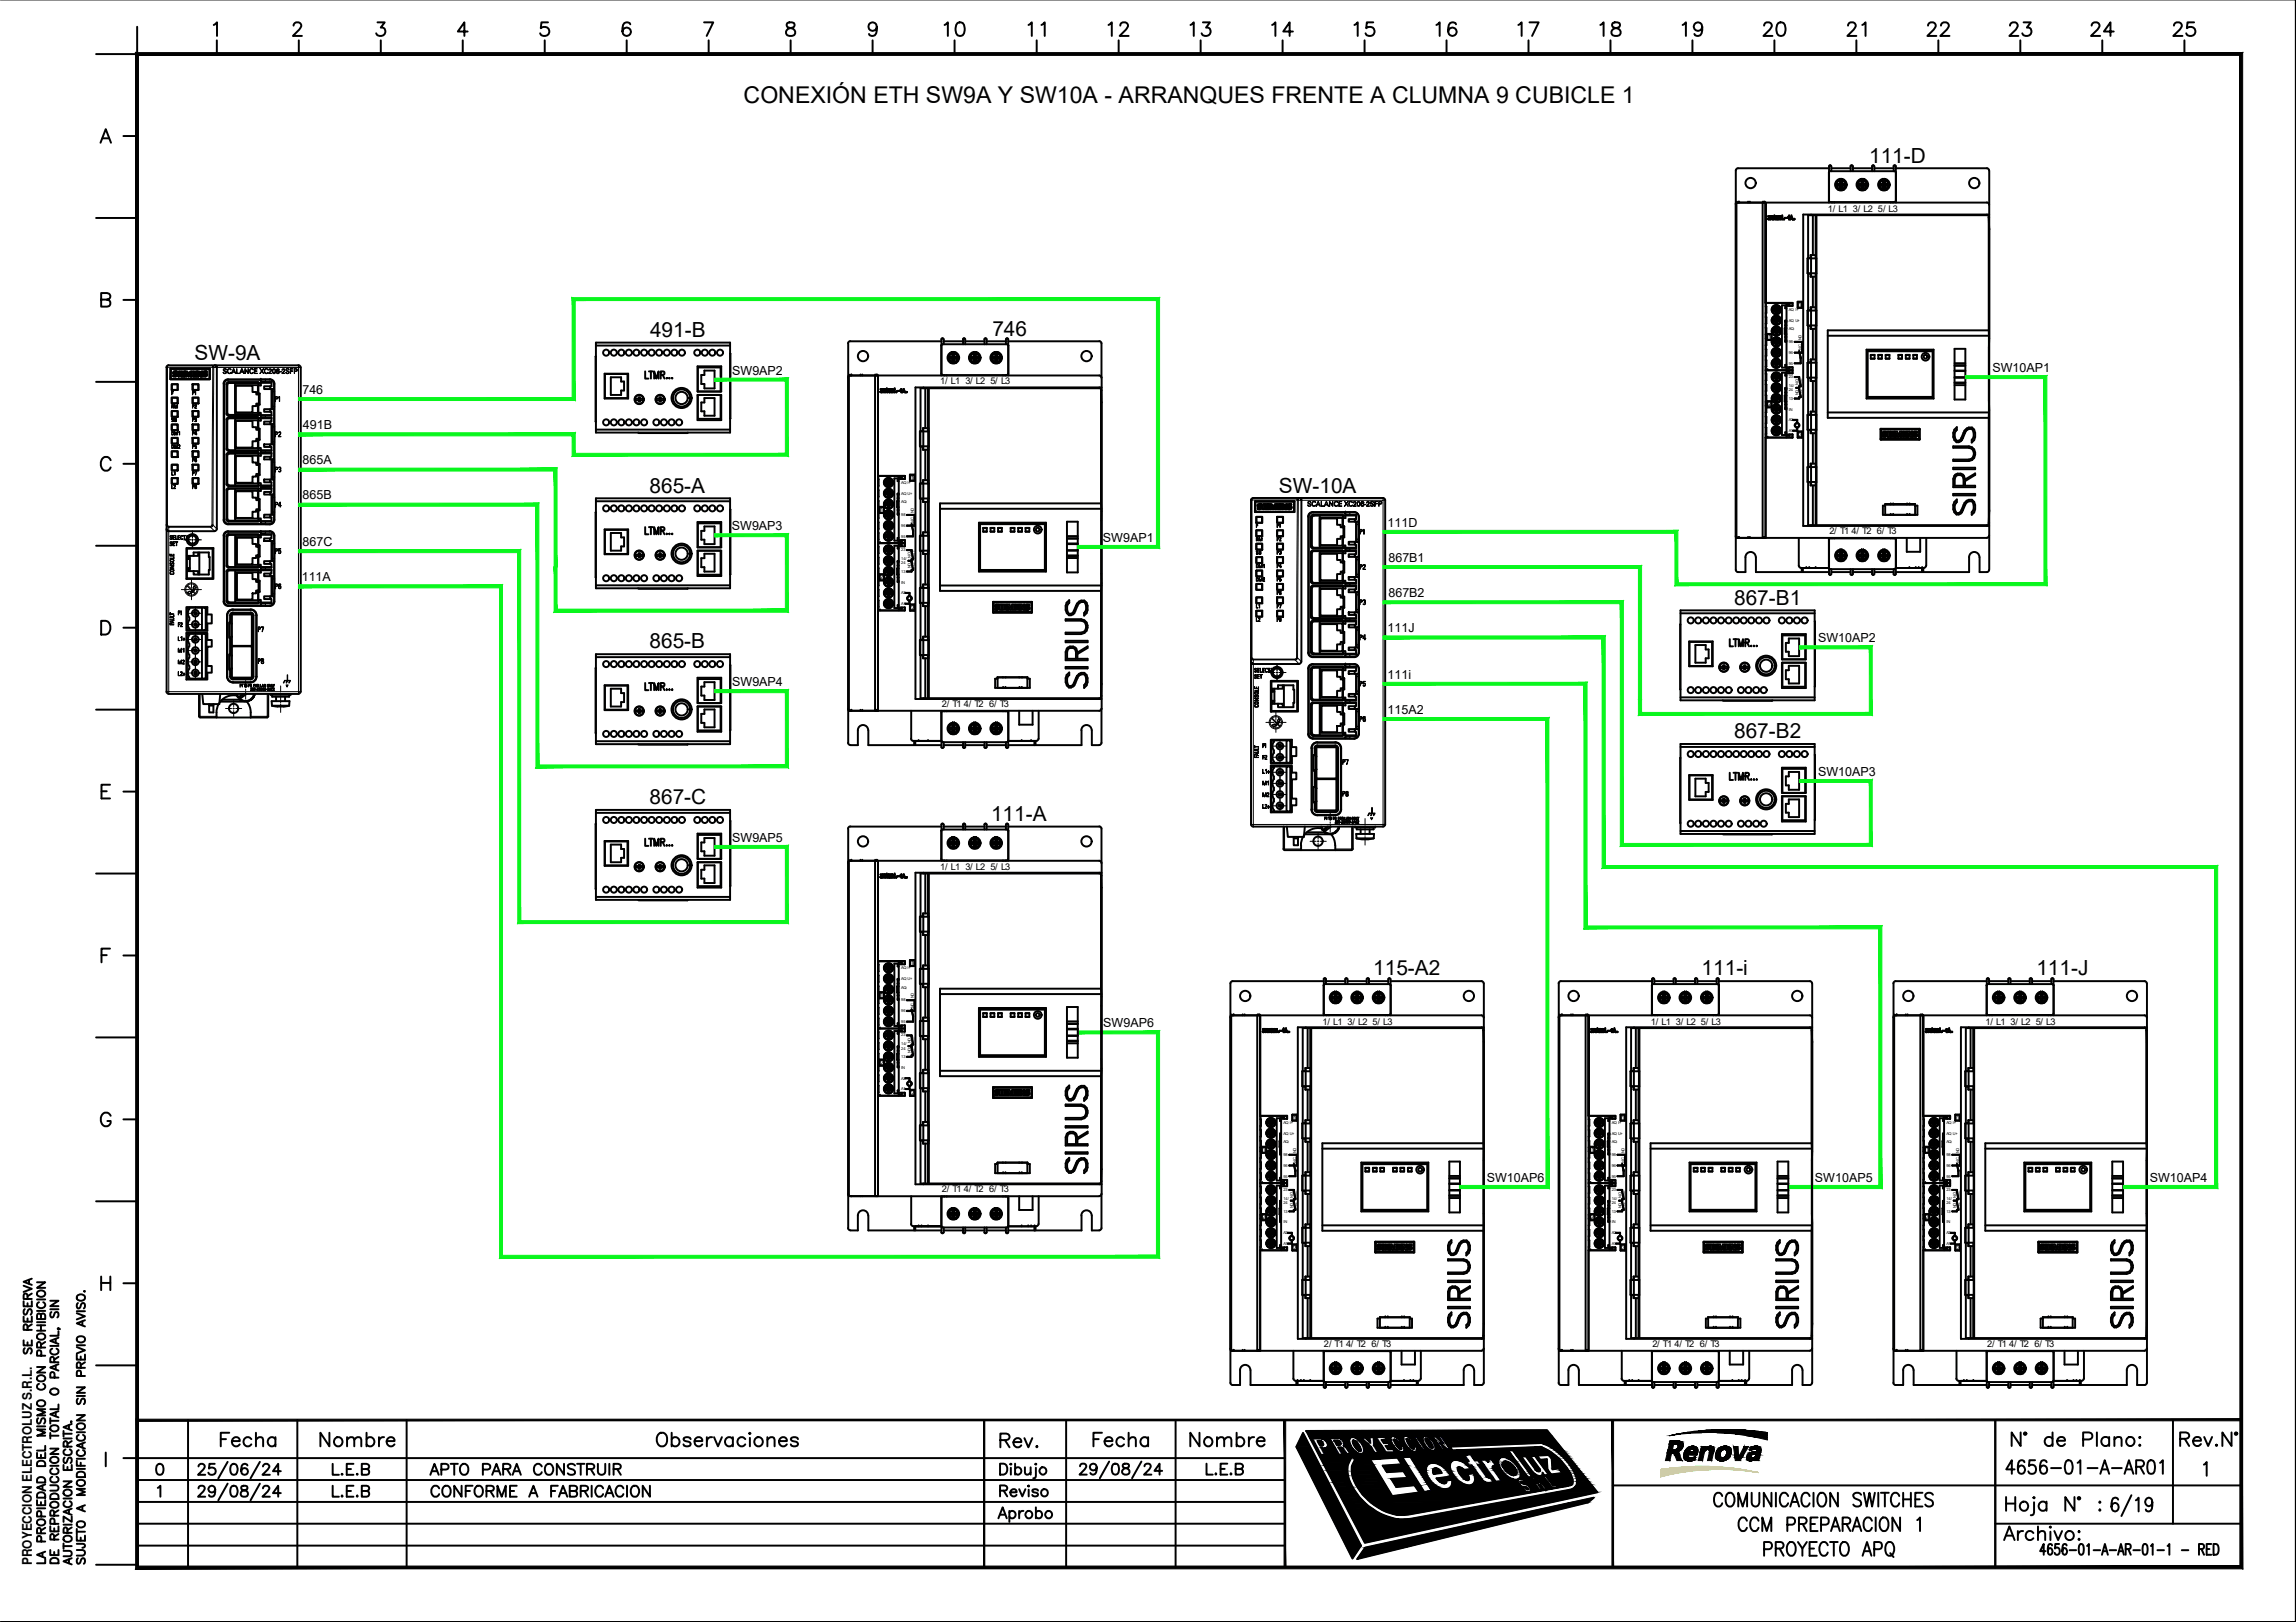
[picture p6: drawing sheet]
<svg xmlns="http://www.w3.org/2000/svg" width="297mm" height="210mm" viewBox="0 0 297 210" stroke-linecap="round" stroke-linejoin="round" font-family="sans-serif">
<defs><g id="words">
<g font-size="4.9">
<text x="121.4" y="6">10</text>
<text x="132.3" y="6">11</text>
<text x="142.5" y="6">12</text>
<text x="153.1" y="6">13</text>
<text x="163.7" y="6">14</text>
<text x="174.3" y="6">15</text>
<text x="184.9" y="6">16</text>
<text x="195.4" y="6">17</text>
<text x="206" y="6">18</text>
<text x="217" y="6">19</text>
<text x="227.2" y="6">20</text>
<text x="238.1" y="6">21</text>
<text x="248.4" y="6">22</text>
<text x="258.9" y="6">23</text>
<text x="269.5" y="6">24</text>
<text x="280.1" y="6">25</text>
<text x="27.5" y="188.4">Fecha</text>
<text x="40.6" y="188.4">Nombre</text>
<text x="128.4" y="188.4">Rev.</text>
<text x="140.4" y="188.4">Fecha</text>
<text x="153.1" y="188.4">Nombre</text>
</g>
<text font-size="3" x="96.2" y="13.3">CONEXIÓN ETH SW9A Y SW10A - ARRANQUES FRENTE A CLUMNA 9 CUBICLE 1</text>
<g font-size="2.7">
<text x="241.8" y="21">111-D</text>
<text x="25.2" y="46.6">SW-9A</text>
<text x="84.1" y="43.6">491-B</text>
<text x="128.4" y="43.4">746</text>
<text x="84" y="63.7">865-A</text>
<text x="165.5" y="63.8">SW-10A</text>
<text x="84" y="83.9">865-B</text>
<text x="224.4" y="78.2">867-B1</text>
<text x="224.4" y="95.5">867-B2</text>
<text x="84" y="104.1">867-C</text>
<text x="128.2" y="106.2">111-A</text>
<text x="177.7" y="126.2">115-A2</text>
<text x="220.1" y="126.2">111-i</text>
<text x="263.4" y="126.2">111-J</text>
</g>
<text font-size="1.7" x="4.1" y="202.5" transform="rotate(-90 4.1 202.5)">PROYECCION ELECTROLUZ S.R.L.</text>
<g font-size="1.6">
<text x="39.1" y="51">746</text>
<text x="94.7" y="48.5">SW9AP2</text>
<text x="257.8" y="48.2">SW10AP1</text>
<text x="39.2" y="55.5">491B</text>
<text x="39.1" y="60.1">865A</text>
<text x="39.1" y="64.6">865B</text>
<text x="39.1" y="70.6">867C</text>
<text x="94.7" y="68.6">SW9AP3</text>
<text x="142.7" y="70.1">SW9AP1</text>
<text x="179.5" y="68.2">111D</text>
<text x="39" y="75.2">111A</text>
<text x="179.6" y="72.7">867B1</text>
<text x="179.6" y="77.3">867B2</text>
<text x="179.5" y="81.8">111J</text>
<text x="235.2" y="83.1">SW10AP2</text>
<text x="94.7" y="88.8">SW9AP4</text>
<text x="179.5" y="87.8">111i</text>
<text x="179.5" y="92.4">115A2</text>
<text x="235.2" y="100.4">SW10AP3</text>
<text x="94.7" y="108.9">SW9AP5</text>
<text x="142.7" y="132.9">SW9AP6</text>
<text x="192.3" y="153">SW10AP6</text>
<text x="234.8" y="153">SW10AP5</text>
<text x="278.1" y="153">SW10AP4</text>
</g>
<g font-size="1.2">
<text x="236.5" y="27.4">1/ L1</text>
<text x="239.7" y="27.4">3/ L2</text>
<text x="243" y="27.4">5/ L3</text>
<text x="121.7" y="49.8">1/ L1</text>
<text x="124.9" y="49.8">3/ L2</text>
<text x="128.1" y="49.8">5/ L3</text>
<text x="236.7" y="69.1">2/ T1</text>
<text x="239.5" y="69.1">4/ T2</text>
<text x="242.8" y="69.1">6/ T3</text>
<text x="121.8" y="91.5">2/ T1</text>
<text x="124.7" y="91.5">4/ T2</text>
<text x="128" y="91.5">6/ T3</text>
<text x="121.7" y="112.6">1/ L1</text>
<text x="124.9" y="112.6">3/ L2</text>
<text x="128.1" y="112.6">5/ L3</text>
<text x="171.1" y="132.6">1/ L1</text>
<text x="174.3" y="132.6">3/ L2</text>
<text x="177.6" y="132.6">5/ L3</text>
<text x="213.6" y="132.6">1/ L1</text>
<text x="216.8" y="132.6">3/ L2</text>
<text x="220.1" y="132.6">5/ L3</text>
<text x="256.9" y="132.6">1/ L1</text>
<text x="260.1" y="132.6">3/ L2</text>
<text x="263.4" y="132.6">5/ L3</text>
<text x="121.8" y="154.3">2/ T1</text>
<text x="124.7" y="154.3">4/ T2</text>
<text x="128" y="154.3">6/ T3</text>
<text x="171.3" y="174.3">2/ T1</text>
<text x="174.1" y="174.3">4/ T2</text>
<text x="177.4" y="174.3">6/ T3</text>
<text x="213.8" y="174.3">2/ T1</text>
<text x="216.6" y="174.3">4/ T2</text>
<text x="219.9" y="174.3">6/ T3</text>
<text x="257.1" y="174.3">2/ T1</text>
<text x="259.9" y="174.3">4/ T2</text>
<text x="263.2" y="174.3">6/ T3</text>
</g>
<g font-size=".8">
<text x="232.7" y="39.7">1</text>
<text x="228.7" y="43.9">1</text>
<text x="228.7" y="52.6">2</text>
<text x="232.7" y="56.5">2</text>
<text x="117.8" y="62.1">1</text>
<text x="113.9" y="66.3">1</text>
<text x="113.9" y="75">2</text>
<text x="117.9" y="78.9">2</text>
<text x="117.8" y="124.9">1</text>
<text x="113.9" y="129.1">1</text>
<text x="113.9" y="137.8">2</text>
<text x="117.9" y="141.7">2</text>
<text x="163.4" y="149.1">1</text>
<text x="167.3" y="144.9">1</text>
<text x="205.8" y="149.1">1</text>
<text x="209.8" y="144.9">1</text>
<text x="249.1" y="149.1">1</text>
<text x="253.1" y="144.9">1</text>
<text x="163.4" y="157.8">2</text>
<text x="167.3" y="161.7">2</text>
<text x="205.8" y="157.8">2</text>
<text x="209.8" y="161.7">2</text>
<text x="249.1" y="157.8">2</text>
<text x="253.1" y="161.7">2</text>
</g>
<g font-size=".5">
<text x="231.4" y="40.2">AQ I+</text>
<text x="231.4" y="41.6">AQ U+</text>
<text x="231.4" y="44.4">98</text>
<text x="231.4" y="45.8">96</text>
<text x="231.4" y="47.2">95</text>
<text x="231.4" y="42.7">AQ-</text>
<text x="233.1" y="44" transform="rotate(-90 233.1 44)">NO</text>
<text x="233.1" y="45.2" transform="rotate(-90 233.1 45.2)">NC</text>
<text x="231.4" y="48.9">23</text>
<text x="231.4" y="51.7">13</text>
<text x="231.4" y="53.1">IN</text>
<text x="231.4" y="50.1">14/</text>
<text x="231.4" y="50.6">24</text>
<text x="232.7" y="51.1" transform="rotate(-90 232.7 51.1)">NO</text>
<text x="232.7" y="49.8" transform="rotate(-90 232.7 49.8)">NO</text>
<text x="231.4" y="54.5">A2</text>
<text x="231.4" y="55.9">A1</text>
<text x="116.6" y="62.6">AQ I+</text>
<text x="116.6" y="64">AQ U+</text>
<text x="116.6" y="65.1">AQ-</text>
<text x="116.6" y="66.8">98</text>
<text x="116.6" y="68.2">96</text>
<text x="116.6" y="69.6">95</text>
<text x="116.6" y="71.3">23</text>
<text x="118.2" y="67.6" transform="rotate(-90 118.2 67.6)">NC</text>
<text x="118.2" y="66.4" transform="rotate(-90 118.2 66.4)">NO</text>
<text x="116.6" y="74.1">13</text>
<text x="116.6" y="75.5">IN</text>
<text x="116.6" y="76.9">A2</text>
<text x="116.6" y="72.4">14/</text>
<text x="116.6" y="73">24</text>
<text x="117.8" y="73.5" transform="rotate(-90 117.8 73.5)">NO</text>
<text x="117.8" y="72.2" transform="rotate(-90 117.8 72.2)">NO</text>
<text x="116.6" y="78.3">A1</text>
<text x="116.6" y="125.4">AQ I+</text>
<text x="116.6" y="126.8">AQ U+</text>
<text x="116.6" y="129.6">98</text>
<text x="116.6" y="131">96</text>
<text x="116.6" y="127.9">AQ-</text>
<text x="118.2" y="130.4" transform="rotate(-90 118.2 130.4)">NC</text>
<text x="118.2" y="129.2" transform="rotate(-90 118.2 129.2)">NO</text>
<text x="116.6" y="132.4">95</text>
<text x="116.6" y="134.1">23</text>
<text x="116.6" y="136.9">13</text>
<text x="116.6" y="135.2">14/</text>
<text x="116.6" y="135.8">24</text>
<text x="117.8" y="136.3" transform="rotate(-90 117.8 136.3)">NO</text>
<text x="117.8" y="135" transform="rotate(-90 117.8 135)">NO</text>
<text x="116.6" y="138.3">IN</text>
<text x="116.6" y="139.7">A2</text>
<text x="116.6" y="141.1">A1</text>
<text x="166" y="145.4">AQ I+</text>
<text x="166" y="146.8">AQ U+</text>
<text x="166" y="149.6">98</text>
<text x="166" y="147.9">AQ-</text>
<text x="167.7" y="149.2" transform="rotate(-90 167.7 149.2)">NO</text>
<text x="208.5" y="145.4">AQ I+</text>
<text x="208.5" y="146.8">AQ U+</text>
<text x="208.5" y="149.6">98</text>
<text x="208.5" y="147.9">AQ-</text>
<text x="210.1" y="149.2" transform="rotate(-90 210.1 149.2)">NO</text>
<text x="251.8" y="145.4">AQ I+</text>
<text x="251.8" y="146.8">AQ U+</text>
<text x="251.8" y="149.6">98</text>
<text x="251.8" y="147.9">AQ-</text>
<text x="253.5" y="149.2" transform="rotate(-90 253.5 149.2)">NO</text>
<text x="166" y="151">96</text>
<text x="166" y="152.4">95</text>
<text x="166" y="154.1">23</text>
<text x="166" y="155.3">14/</text>
<text x="166" y="155.8">24</text>
<text x="167.3" y="155" transform="rotate(-90 167.3 155)">NO</text>
<text x="167.7" y="150.4" transform="rotate(-90 167.7 150.4)">NC</text>
<text x="208.5" y="151">96</text>
<text x="208.5" y="152.4">95</text>
<text x="208.5" y="154.1">23</text>
<text x="208.5" y="155.3">14/</text>
<text x="208.5" y="155.8">24</text>
<text x="209.8" y="155" transform="rotate(-90 209.8 155)">NO</text>
<text x="210.2" y="150.4" transform="rotate(-90 210.2 150.4)">NC</text>
<text x="251.8" y="151">96</text>
<text x="251.8" y="152.4">95</text>
<text x="251.8" y="154.1">23</text>
<text x="251.8" y="155.3">14/</text>
<text x="251.8" y="155.8">24</text>
<text x="253.1" y="155" transform="rotate(-90 253.1 155)">NO</text>
<text x="253.5" y="150.4" transform="rotate(-90 253.5 150.4)">NC</text>
<text x="166" y="156.9">13</text>
<text x="166" y="158.3">IN</text>
<text x="166" y="159.7">A2</text>
<text x="166" y="161.1">A1</text>
<text x="167.3" y="156.3" transform="rotate(-90 167.3 156.3)">NO</text>
<text x="208.5" y="156.9">13</text>
<text x="208.5" y="158.3">IN</text>
<text x="208.5" y="159.7">A2</text>
<text x="208.5" y="161.1">A1</text>
<text x="209.8" y="156.3" transform="rotate(-90 209.8 156.3)">NO</text>
<text x="251.8" y="156.9">13</text>
<text x="251.8" y="158.3">IN</text>
<text x="251.8" y="159.7">A2</text>
<text x="251.8" y="161.1">A1</text>
<text x="253.1" y="156.3" transform="rotate(-90 253.1 156.3)">NO</text>
</g>
<g font-size=".2">
<text x="233.2" y="51.3" transform="rotate(-90 233.2 51.3)">ON/ RUN</text>
<text x="233.2" y="50" transform="rotate(-90 233.2 50)">BYPASSED</text>
<text x="118.4" y="71.6" transform="rotate(-90 118.4 71.6)">ED</text>
<text x="118.4" y="71.9" transform="rotate(-83 118.4 71.9)">SS</text>
<text x="118.4" y="73.7" transform="rotate(-90 118.4 73.7)">ON/ R N</text>
<text x="118.4" y="72.4" transform="rotate(-90 118.4 72.4)">BYPA</text>
<text x="118.4" y="73.2" transform="rotate(-83 118.4 73.2)">U</text>
<text x="118.4" y="136.5" transform="rotate(-90 118.4 136.5)">ON/ R N</text>
<text x="118.4" y="135.2" transform="rotate(-90 118.4 135.2)">BYPA</text>
<text x="118.4" y="134.4" transform="rotate(-90 118.4 134.4)">ED</text>
<text x="118.4" y="136" transform="rotate(-83 118.4 136)">U</text>
<text x="118.4" y="134.7" transform="rotate(-83 118.4 134.7)">SS</text>
<text x="167.8" y="155.2" transform="rotate(-90 167.8 155.2)">BYPASSED</text>
<text x="210.3" y="155.2" transform="rotate(-90 210.3 155.2)">BYPASSED</text>
<text x="253.6" y="155.2" transform="rotate(-90 253.6 155.2)">BYPASSED</text>
<text x="167.8" y="156.5" transform="rotate(-90 167.8 156.5)">ON/ RUN</text>
<text x="210.3" y="156.5" transform="rotate(-90 210.3 156.5)">ON/ RUN</text>
<text x="253.6" y="156.5" transform="rotate(-90 253.6 156.5)">ON/ RUN</text>
</g>
</g></defs>
<!-- layer: 1 -->
<g fill="none" stroke="#000" stroke-width=".13">
<path d="M21.6 47.5h-.1M21.8 47.3l-.2 .2h-.1M22.4 48.3h.1M22.5 48.4h.1M22.6 48.2h.1M22.7 48.7h.1M22.7 48.1v.1M22.7 48.5h.1M22.8 48.7h.1M26.3 48.3h.1M26.4 48.4h.1M26.5 48.2h.1"/>
<path d="M26.6 48.1v.1M26.6 48.7h.1M26.6 48.5h.1M26.7 48.7h.1M27.5 47.5v-.1l-.1-.1h.1l.2 .2M27.5 47.5v.1M27.5 47.5h-5.8v20.5l.1 .1M27.5 47.5l-.1 20.4h.1M27.5 47.5h.2M27.7 47.6h10.9v41.9h-16.8v-21.3M27.7 47.5v.1M27.7 47.6l-.1 20.3"/>
<path d="M28.9 49.7h.1M29.3 58.8l.1 .1M29.3 54.3l.1 .1M29.3 49.7l.1 .1M29.4 58l-.1 .1M29.4 53.5l-.1 .1M29.5 49.1h.1M29.5 58.6l.1 .1M29.5 54.1h.1M29.6 49.4l.1 .2M29.6 58.3h-.1M29.6 53.7l-.1 .1"/>
<path d="M34.3 49.1v.3M34.3 53.8v.3M34.3 58.3v.3M34.9 49.1h.1M35.2 55.2h.3M35.2 52.6h.3M35.2 57.2h.3M35.2 59.8h.3M35.2 50.7h.3M35.5 49.7h.1M38.6 47.3v.3h.3M21.6 68v.1l.2 .1"/>
<path d="M21.6 67.9h-.1M21.8 68.1h5.4v.1h-5.4zM27.4 67.9l-.2 .2M27.5 67.9l-.1 .3h-.2l.6 .5M27.5 67.9l.6 .5M28.9 69.3l.1 .1M29 77.8h-.1M29 67.2l-.1 .1M29.3 73.9l.1 .2M29.3 69.4l.1 .1M29.3 63.4l.1 .1M29.4 79.6h.1"/>
<path d="M29.4 73.1l-.1 .1M29.4 77.7l-.1 .1M29.4 67.1l-.1 .1M29.4 62.6l-.1 .1M29.5 68.8h.1M29.5 73.7l.1 .1M29.5 63.2l.1 .1M29.6 69.1l.1 .1M29.6 78.4h-.1M29.6 67.8l-.1 .1M29.6 73.4l-.1 .1M29.6 62.8l-.1 .1"/>
<path d="M29.7 77.9l-.1 .2M29.7 67.4l-.1 .1M29.9 79.5h.1M30.1 78.9h.1M32.4 78.9h.1M33.2 79.6h.1M34.3 62.9v.3M34.3 67.5v.3M34.3 68.8v.3M34.3 73.5v.2M34.3 78.1v.3M34.9 78.4h.1"/>
<path d="M34.9 67.8v.1M34.9 68.8h.1M35.2 70.4h.3M35.2 72.3h.3M35.2 74.9h.3M35.2 76.8h.3M35.2 64.4h.3M35.2 61.7h.3M35.2 66.3h.3M35.5 77.8h.1M35.5 67.3h.1M35.5 69.3v.1"/>
<path d="M161.8 64.7h.2M162 64.7h-.2M162 64.7h5.8M162 64.7v20.4M162.1 64.4l-.1 .3M162.7 65.5h.1M162.8 65.6h.1M162.9 65.4h.1M163 65.3h.1M163 65.9h.1M163 65.7h.1M163.1 65.9h.1"/>
<path d="M166.6 65.5h.1M166.7 65.6h.1M166.8 65.4h.1M166.9 65.3h.1M166.9 65.9h.1M166.9 65.7h.1M167 65.9h.1M167.8 64.7h.1l.1 1.5-.1 18.9M167.8 64.7l-.1-.3 .2 .2 .1 .1h10.9v42h-16.8v-21.3M167.8 64.7h.1M167.8 64.7l-.1 20.4M169.3 66.9h.1"/>
<path d="M169.6 76l.1 .1M169.6 71.5l.1 .1M169.6 66.9l.1 .1M169.7 79.7l-.1 .2M169.7 75.2l-.1 .1M169.7 70.6l-.1 .1M169.8 75.8l.2 .1M169.8 71.2l.2 .1M169.8 66.3h.1M169.9 66.6l.1 .1M170 80l-.2 .1M170 75.4l-.2 .1"/>
<path d="M170 70.9l-.2 .1M174.6 66.3v.3M174.6 71v.2M174.6 75.5v.3M175.2 66.3h.1M175.5 72.4h.3M175.5 69.8h.3M175.5 78.9h.3M175.5 74.3h.3M175.5 77h.3M175.5 67.9h.3M175.8 66.9h.1"/>
<path d="M178.9 64.4v.3h.3M21.6 89.5h.2v.3M25.7 92.7h2.3M25.9 89.8v3.1M28.8 90.6h2.3M29.4 87.6h.1M29.9 87.7h.1M29.9 80.7h.1M29.9 85h.1M30.1 83.6h.1M30.1 88.3h.1M30.7 89.8l.2 .4"/>
<path d="M32.4 83.6h.1M32.4 88.3h.1M32.8 89.8a1.04 1.04 0 0 1-1.7 .6M33.2 87.6h.1M34.6 89.8v2.9h-2.2M34.7 92.7h-.1v.2M38.9 89.5h-.3v.3M161.8 85.1l.2 .3h.1M162 85.1h-.2M162 85.1l.1 .2M162.1 85.3h5.5v.1h-5.5zM167.7 85.1h.1"/>
<path d="M167.7 85.1v.1l-.1 .1M168.4 85.6l-.5-.5-.1 .2-.2 .1 .5 .5M169.3 86.5v.1M169.3 95h.1M169.3 84.4v.1M169.6 91.1l.1 .1M169.6 86.6l.1 .1M169.6 80.6l.1 .1M169.7 96.8h.1M169.7 90.3l-.1 .1M169.7 94.8l-.1 .2M169.7 84.3l-.1 .1"/>
<path d="M169.8 90.9l.2 .1M169.8 86h.1M169.8 80.3l.2 .1M169.9 86.3l.1 .1M169.9 95.5l-.1 .1M169.9 85h-.1M170 90.5l-.2 .1M170 95.1l-.1 .1M170 84.6l-.1 .1M170.2 97.9h.1M170.2 96.7h.1M170.4 96.1h.1"/>
<path d="M172.7 96.1h.1M173.5 96.8h.1M174.6 80.1v.2M174.6 84.7v.3M174.6 86v.3M174.6 90.6v.3M174.6 95.2v.4M175.2 95.6h.1M175.2 85h.1M175.2 86h.1M175.5 87.5h.3M175.5 89.4h.3"/>
<path d="M175.5 92.1h.3M175.5 94h.3M175.5 81.5h.3M175.5 83.5h.3M175.8 95h.1M175.8 84.4v.1M175.8 86.5v.1M161.8 106.7h.3v.3M166.1 109.9h2.2M166.2 107v3M169.1 107.7h2.3M169.7 104.7h.1"/>
<path d="M170.2 104.9h.1M170.2 102.1h.1M170.4 100.7v.1M170.4 105.5h.1M171.1 107l.1 .3M172.7 100.7v.1M172.7 105.5h.1M173.1 107a1.04 1.04 0 0 1-1.7 .6M173.5 104.7h.1M174.9 107v2.9h-2.2M175 109.9h-.1v.1M179.2 106.7h-.3v.3"/>
<circle cx="24.9" cy="69.8" r=".48"/>
<circle cx="165.2" cy="87" r=".48"/>
</g>
<g fill="none" stroke="#000" stroke-width=".25">
<path d="M21.6 47.5l-.1 42 .2 .2 .1 .1M21.8 47.3l-.3 .2M21.8 47.3h6M22 49.1h5.1M22.1 47.7l-.1 1.4M22.1 47.7h5M22.1 49.1h5h-5v-1.4h5v1.4M22.2 58.4h.8v.8h-.8zM22.2 56.7h.8v.7h-.8zM22.2 54.9h.8v.8h-.8zM22.2 53.2h.8v.7h-.8zM22.2 51.4h.8v.8h-.8z"/>
<path d="M22.2 49.7h.8v.8h-.8zM22.2 51.5h.8v.7h-.8zM22.2 58.4h.8v.7h-.8zM22.4 48.7h.3M22.4 48.6h.2M22.4 48.7h.1M22.4 48.2v.1M22.4 48.6v.1M22.4 48.3l.1 .1M22.5 48.1l-.1 .2M22.6 48.2h.1M22.6 48.2h.3"/>
<path d="M22.6 48.3l.2 .1M22.7 48.5l-.2-.1 .2 .1-.1 .1M22.8 48.7h-.1M22.8 48.4a.18 .18 0 0 1 .1 .1 .18 .18 0 0 1-.1 .2M22.9 48l-.4 .1M22.9 48.2h.1M22.9 48.1v.1M22.9 48.5l-.1 .2M22.9 48.5h.1M23.1 48.7v-.6h.1v.6M23.1 48.7h.1zM23.4 48.7v-.6h.5v.1h-.3v.1h.3v.1h-.3v.2h.3v.1"/>
<path d="M23.4 48.7h.5zM23.6 48.2h.3M23.6 48.4h.3M23.9 48.4h.1M23.9 48.2h.1M23.9 48.7h.1M24 48.7h.1M24.1 48.3l.2 .4h.2l.1-.4M24.1 48.7h-.1v-.6h.2l.2 .4 .2-.4h.2v.6M24.1 48.3v.4M24.3 48.7h.1M24.6 48.7h.2z"/>
<path d="M24.6 48.3v.4M24.8 48.7h.1M24.9 51.4h.8v.8h-.8zM24.9 49.7h.8v.8h-.8zM24.9 58.4h.8v.8h-.8zM24.9 56.7h.8v.7h-.8zM24.9 54.9h.8v.8h-.8zM24.9 53.2h.8v.7h-.8zM24.9 51.5h.8v.7h-.8zM24.9 58.4h.8v.7h-.8zM25 48.7h.1M25 48.7h.5h-.5v-.6h.5v.1h-.3v.1h.2v.1h-.2v.2h.3v.1"/>
<path d="M25.2 48.2h.3M25.2 48.4h.2M25.4 48.4h.1M25.5 48.2h.1M25.6 48.7v-.6h.2l.2 .4v-.4h.2v.6M25.6 48.7h.1zM25.7 48.7h.1M25.7 48.3l.3 .4-.3-.4M25.7 48.3v.4M26 48.7h.2zM26 48.7h.1M26.3 48.2v.1"/>
<path d="M26.3 48.7h.3M26.3 48.7h.1M26.3 48.3l.3 .2M26.4 48.1l-.1 .2M26.5 48.2h.2M26.5 48.2h-.1M26.5 48.2h.1M26.5 48.3l.2 .1a.18 .18 0 0 1 .1 .1 .18 .18 0 0 1-.1 .2M26.6 48.5h.1M26.6 48.5h-.3v.2M26.7 48.7h-.1M26.7 48l-.3 .1"/>
<path d="M26.7 48.2h.1M26.7 48.1v.1M26.8 48.5l-.1 .2M26.8 48.5h.1M27.1 47.7v1.4M27.6 47.5h-.1M27.8 47.3h.1l.2 .2-.1 21.1-.2 .1h-6l-.2-.1v-.1M27.8 47.3h10.8M28.9 49.7v17.6M29 49.7a.58 .58 0 0 1 .6-.6h4.1v.5h-.3v-.2h-3.8l-.2 .1-.1 .2M29 49.7v17.5M29.3 49.7l.1 4 .1 .1h3.9v-.1h.3v.4h-.3h-4l-.1 4 .2 .2"/>
<path d="M29.5 49.1a.58 .58 0 0 0-.6 .6M29.5 49.1h5.4M29.5 58.3h3.9h.3v.4h-.3v-.1l-4 .1-.1 4M29.6 53.7h3.8M30.4 49.6v4.1M30.4 54.1v4.2M30.4 58.7v4.1M30.5 59h2.2v.9h.5v.3h.3v1.1h-.3v.4h-.5v.8h-2.2zM30.5 54.5h2.2v.8h.5v.3h.3v1.2h-.3v.3h-.5v.8h-2.2zM30.5 49.9h2.2v.8h.5v.3h.3v1.2h-.3v.3h-.5v.9h-2.2zM33.4 59v1h.2v1.5h-.2v1M33.4 54.4v1.1h.2v1.4h-.2v1.1"/>
<path d="M33.4 49.9v1h.2v1.5h-.2v1M33.4 53.7v-.3h.3v.3h1.4M33.6 50.9h-.2v-1.1h-3v3.6h3v-1.1h.2M33.6 55.5h-.2v-1.1h-3v3.6h3v-1.1h.2M33.7 54h.6M33.7 49.4h.6M33.7 58.6h.6M33.7 49.1h.1M34.2 57.5h.8v.3h-.8zM34.3 53.8h-.6M34.3 58.3l-.6 .1M34.3 49.1h-.6"/>
<path d="M34.3 58.6h.8v.5h-.1v.4h.2M34.3 53.8h.8v-.5h-.1v-.3h.5v1.9h-.3M34.3 54.1h.8v.5h-.1v.3h.2M34.3 49.4h.8v.6h-.9v.3h.8M34.3 49.1h.6M34.9 49.1a.58 .58 0 0 1 .6 .6v.6h-.3M34.9 49.1a.58 .58 0 0 1 .6 .6M35 59.1h-.8v.4h.8M35 57.5h.5v2h-.3M35 54.6h-.8v.3h.8M35 53h-.8v.3h.8M35 50v.3h.2"/>
<path d="M35 57.8h.1v.5h-.8M35.1 58.7h-1.4v.3h-.3v-.3l-3.9 .1-.1 3.8 .2 .2h3.8v-.3h.3v.3h1.4M35.1 54.1h-1.4v.3h-.3v-.3l-3.9 .1-.1 3.8 .2 .3h3.8v-.3h.3v.3h1.4M35.1 49.5l-1.4 .1v.3h-.3v-.3h-3.9l-.1 .2v3.7l.2 .2M35.1 50.3v2.7M35.1 54.9v2.6M35.1 59.5v2.6M35.2 55.2v1.9M35.2 59.8v1.9M35.2 50.7v1.9M35.2 52.6v.4M35.2 57.2v.3"/>
<path d="M35.2 54.9v.3M35.2 59.5v.3M35.2 50.3v.4M35.5 50.3v2.7M35.5 54.9v2.2M35.5 59.5v2.6M35.5 57.2v.3M35.5 49.7v17.6a.58 .58 0 0 1-.6 .6h-5.4M38.6 47.3h.1l.2 .2M38.9 47.6v41.9M22.2 60.1h.8v.8h-.8zM22.2 61.9h.8v.7h-.8z"/>
<path d="M24.1 78.6h2.7v.9h.6v1.2h-.6v.9h-2.7zM24.1 70.9h3.5v4h-3.5zM24.2 73.9v-.4h.1v.4M24.2 71.9h.8v-.4h2v.6h.1v1.7h-.1v.6h-2v-.5M24.2 70.9v2.6M24.2 73.9v1M24.2 71h3.3v3.8h-3.3M24.2 73.9h.8M24.3 73.5h.3v.4M24.3 71.9v.4h-.1M24.5 78.8a.96 .96 0 0 0 0 1.1v.4a.91 .91 0 0 0 0 1.1v.1M24.5 78.6h-.3v2.9h1.9"/>
<path d="M24.5 78.6v.2M24.5 78.6h1.6M24.6 71.9v.4h-.3M24.6 72.3v1.2M24.9 60.1h.8v.8h-.8zM24.9 61.9h.8v.7h-.8zM25 73.9h.6v.5M25.1 79.2h.3v.3h-.3zM25.6 71.5v.4h-.6M25.8 71.5v2.9M26.1 78.6h.5v2.9h-.5zM26.6 78.6h.1v2.9h-.1"/>
<path d="M28.9 77.8a.58 .58 0 0 0 .6 .6M28.9 67.3a.58 .58 0 0 0 .6 .6M28.9 69.3v8.5M29 77.8a.62 .62 0 0 0 .6 .6h4.1v-.5h-.3v.2h-3.8M29 67.2a.58 .58 0 0 0 .6 .6M29 69.4v8.4M29.3 67.2v.2l.3 .1h3.8v-.1h.3M29.3 77.8v.1l.3 .2M29.3 62.7l.1 .1 .1 .1M29.3 69.4l.1 4 .1 .1h3.9v-.1h.3v.4M29.4 73.1l.1 .2 .1 .1M29.4 69.5v3.6"/>
<path d="M29.4 74.1v3.6M29.4 77.7l.1 .2h.2h3.7v-.3h.3v.3M29.5 68.7a.58 .58 0 0 0-.6 .6M29.5 68.8h5.4M29.5 62.9h3.9v-.1h.3v.4h-4.2h-.1l-.1 4M29.6 68.8a.58 .58 0 0 0-.6 .6M29.6 68.8h4.1v.5h-.3v-.2h-3.8h-.2l-.1 .3M29.6 73.4h3.8v-.3h.3v.3h1.4M30.1 78.9a.77 .77 0 0 0-.7 .7v7.9a.77 .77 0 0 0 .7 .8h2.3M30.1 78.9h2.3M30.4 63.3v4.1M30.4 69.2v4.2"/>
<path d="M30.4 73.8v4.1M30.5 63.6h2.2v.8h.5v.3h.3v1.2h-.3v.3h-.5v.8h-2.2zM30.7 74.1h2v.8h.4v.4h.4v1.1h-.4v.4h-.4v.8h-2zM30.7 69.6h2v.8h.4v.4h.4v1.1h-.4v.3h-.4v.8h-2zM32.4 79.4l.2 .1v.2v7.9l-.2 .2M32.4 78.9a.77 .77 0 0 1 .8 .7v7.9a.77 .77 0 0 1-.8 .8M32.4 79.3l.3 .1 .1 .2v8l-.2 .3h-.2M32.4 78.9a.73 .73 0 0 1 .8 .7v7.9a.73 .73 0 0 1-.8 .8M32.4 79.3h-2.4l-.2 .3v1h-.2v1.9h.2v2.2h-.2v2h.2v1l.3 .2h2.3M32.4 78.9h-2.3a.73 .73 0 0 0-.7 .7v7.9a.73 .73 0 0 0 .7 .8h2.3M32.4 79.5h-2.5v7M33.4 74.1v1h.2v1.5h-.2v1"/>
<path d="M33.4 69.5v1.1h.2v1.4h-.2v1.1M33.4 63.5v1.1h.2v1.5h-.2v1M33.4 69.2h-3.7l-.2 .1-.1 .2M33.4 69.3v.2h.3v-.2M33.4 63.3h-3.9l-.1 3.8 .1 .2 .2 .1h3.7v-.3h.3v.3M33.4 63.2v.3h.3v-.3M33.6 75.2h-.2v-1.1h-2.9v3.6h2.9v-1.1h.2M33.6 70.6h-.2v-1.1h-2.9v3.6h2.9v-1.1h.2M33.6 64.6h-.2v-1.1h-3v3.6h3v-1.1h.2M33.6 60.1h-.2v-1.1h-3v3.6h3v-1.1h.2M33.7 69.1h.6M33.7 73.7h.6"/>
<path d="M33.7 63.1h.6M33.7 78.4h.6M33.7 67.8h.6M33.7 73.8v.3h-.3v-.3h-3.8l-.1 .1-.1 .1M33.7 68.8h.1M33.7 78.4h.1M33.7 73.8h-.3v-.1l-4 .1-.1 4M33.7 67.8h.1M33.7 67.4v.4h-4.1M33.7 69.2h1.4M33.7 73.8h1.4M33.7 78h1.4"/>
<path d="M33.7 67.4h1.4M33.7 63.3h1.4M34.2 69.7h.8v.3h-.8zM34.2 62.1h.8v.3h-.8zM34.3 73.5h-.6M34.3 78.1h-.6M34.3 67.5h-.6M34.3 62.9h-.6M34.3 68.8h-.6M34.3 73.5h.8v-.5h-.1v-.4h.5v2M34.3 73.7h.8v.5h-.1v.4h.5M34.3 69.1h.8v.6h-.1"/>
<path d="M34.3 63.2h.8v.5h-.1v.3h.2M34.3 68.8h.6M34.3 67.8h.6M34.9 68.8a.58 .58 0 0 1 .6 .6v.6h-.3M34.9 68.7a.58 .58 0 0 1 .6 .6M35 77.2h-.8v.3h.8M35 74.2h-.8v.4h.8M35 72.6h-.8v.4h.8M35 66.6h-.8v.4h.9v.5h-.8M35 67v-.4h.5v.7M35 63.7h-.8v.3h.8M35 62.1h.5v1.9h-.3"/>
<path d="M35 62.4h.1v.5h-.8M35 70h.2M35.1 64v2.6M35.1 70v2.6M35.1 74.6v2.6M35.2 70.4v1.9M35.2 74.9v1.9M35.2 64.4v1.9M35.2 72.3v.3M35.2 76.8v.4M35.2 66.3v.3M35.2 61.7v.4"/>
<path d="M35.2 70v.4M35.2 74.6v.3M35.2 64v.4M35.5 77.8a.58 .58 0 0 1-.6 .6M35.5 67.3a.58 .58 0 0 1-.6 .5M35.5 77.8v-.6h-.5v.3h.1v.6h-.8M35.5 64v2.3M35.5 70v.4M35.5 74.6v.3M35.5 70.4v1.9M35.5 74.9v2.3M35.5 66.3v.3"/>
<path d="M35.5 72.3v.3M35.5 69.3v8.5a.58 .58 0 0 1-.6 .6h-5.4M161.9 64.7l-.1 42M162.4 66.3h5.1M162.4 64.9v1.4M162.4 64.9h5.1M162.4 66.2h5h-5v-1.3h5v1.3M162.5 77.3h.8v.8h-.8zM162.5 75.6h.8v.7h-.8zM162.5 73.8h.8v.8h-.8zM162.5 72.1h.8v.8h-.8zM162.5 70.4h.8v.7h-.8z"/>
<path d="M162.5 68.6h.8v.8h-.8zM162.5 79h.8v.8h-.8zM162.5 66.9h.8v.8h-.8zM162.5 66.9h.8v.7h-.8zM162.5 72.1h.8v.7h-.8zM162.5 79.1h.8v.7h-.8zM162.7 65.4v.1M162.7 65.7l.2 .1M162.7 65.4h.1M162.7 65.5l.1 .1M162.7 65.9h.3M162.7 65.9h.1"/>
<path d="M162.7 65.7v.2M162.8 65.3l-.1 .2M162.8 65.6l.2 .1M162.9 65.4h.1M162.9 65.4l.2 .1M163 65.2h.2v.2M163 65.2l-.2 .1M163 65.7l-.1 .1M163.1 65.9h-.4M163.1 65.5a.18 .18 0 0 1 .1 .2 .18 .18 0 0 1-.1 .1M163.2 65.3h-.3v.1M163.2 65.4h.1"/>
<path d="M163.2 65.7h.1M163.2 65.7l-.1 .1M163.4 65.9h.2h-.2v-.7h.2v.7M163.7 65.9v-.7h.5v.1h-.3v.2h.3v.1h-.3v.2h.3v.1M163.7 65.9h.5zM164.2 65.6h-.3M164.2 65.9h.1M164.2 65.3l-.3 .1M164.3 65.9h.2M164.5 65.5l.1 .4h.2l.2-.4M164.5 65.9h-.2v-.7h.2l.2 .4 .2-.4h.2v.7M164.5 65.5v.4"/>
<path d="M164.6 65.9h.1M165 65.9h.1zM165 65.5v.4M165.1 65.9h.1M165.2 68.6h.8v.8h-.8zM165.2 66.9h.8v.8h-.8zM165.2 77.3h.8v.8h-.8zM165.2 75.6h.8v.7h-.8zM165.2 73.8h.8v.8h-.8zM165.2 72.1h.8v.8h-.8zM165.2 70.4h.8v.7h-.8zM165.2 79h.8v.8h-.8z"/>
<path d="M165.2 66.9h.8v.7h-.8zM165.2 72.1h.8v.7h-.8zM165.2 79.1h.8v.7h-.8zM165.3 65.9h.1M165.3 65.9h.5h-.5v-.7h.5v.1h-.3v.2h.2v.1h-.2v.2h.3v.1M165.7 65.6h-.2M165.8 65.3l-.3 .1M165.9 65.9v-.7h.2l.3 .5v-.5h.1v.7M165.9 65.9h.1zM166 65.9h.1M166 65.5v.4M166.3 65.9l-.3-.4 .3 .4"/>
<path d="M166.3 65.9h.2zM166.3 65.9h.1M166.6 65.4v.1M166.6 65.4h.1M166.6 65.5l.1 .1M166.6 65.9h.3M166.6 65.9h.1M166.7 65.3l-.1 .2M166.7 65.6l.2 .1M166.8 65.4h.1M166.8 65.4l.2 .1M166.9 65.2h.2v.2"/>
<path d="M166.9 65.2l-.2 .1M166.9 65.8l-.3-.1v.2M166.9 65.7h.1M167 65.9h-.4M167 65.5a.18 .18 0 0 1 .1 .2 .18 .18 0 0 1-.1 .1M167 65.3h-.2v.1M167.1 65.4h.1M167.1 65.7l-.1 .1M167.1 65.7h.1M167.5 64.9v1.4M167.9 64.7h-.1M168.1 64.4h-6l-.1 .1-.2 .2"/>
<path d="M168.1 64.4h10.8l.3 .2v.1M168.1 64.4l.2 .1 .1 .2v20.9M169.3 66.9v17.6M169.3 66.9v17.5M169.6 75.3l.1 .1 .1 .1M169.6 76v3.8l.1 .2 .1 .1M169.7 79.7l.1 .2 .1 .1M169.8 66.3a.58 .58 0 0 0-.6 .5M169.8 75.8l-.1 .1-.1 .1M169.8 71.2l-.1 .1-.1 .2v3.8M169.8 75.5h4.3v.4l-4.3-.1M169.8 71h3.9v-.1h.4v.4l-4.3-.1"/>
<path d="M169.8 66.3h5.4M169.9 66.3a.58 .58 0 0 0-.6 .6M169.9 66.6l-.3 .1v.2v3.8l.1 .2h.1M169.9 66.3h4.2v.5h-.4v-.2h-3.8M169.9 75.9h-.1l-.1 .2v3.6M169.9 71.3l-.1 .1-.1 .2v3.6l.1 .1 .1 .1M170 75.9h3.7M170 71.3h3.7v.3h.4v-.3h1.3M170 70.9h3.7v-.3h.4v.3h1.3M170 75.4h3.7M170 80h3.7M170 66.7l-.2 .2-.1 .1v3.6l.1 .2 .1 .1"/>
<path d="M170 66.7h3.7M170.7 66.7v4.2M170.7 71.3v4.1M170.7 75.9v4.1M170.8 76.2h2.2v.8h.4v.3h.4v1.2h-.4v.3h-.4v.9h-2.2zM170.8 71.7h2.2v.8h.4v.3h.4v1.2h-.4v.3h-.4v.8h-2.2zM170.8 67.1h2.2v.8h.4v.3h.4v1.2h-.4v.3h-.4v.8h-2.2zM173.7 76.2v1h.2v1.5h-.2v1M173.7 71.6v1h.2v1.5h-.2v1.1M173.7 67v1.1h.2v1.4h-.2v1.1M173.7 75.9v.3h.4v-.3M173.7 75.5v-.3h.4v.3"/>
<path d="M173.7 66.8v.2h.4v-.2M173.9 68.1h-.2v-1.1h-3v3.6h3v-1.1h.2M173.9 77.2h-.2v-1.1h-3v3.6h3v-1.1h.2M173.9 72.7h-.2v-1.1h-3v3.6h3v-1.1h.2M174 71.2h.6M174 66.6h.6M174 75.7h.6M174.1 66.3h.1M174.1 66.7h1.3M174.1 75.9h1.3M174.1 75.4h1.3M174.5 79.2h.8v.4h-.8z"/>
<path d="M174.5 74.7h.8v.3h-.8zM174.6 71h-.6M174.6 75.8h.8v.5h-.1v.3h.2M174.6 71h.8v-.5h-.1v-.4h.5v2h-.3M174.6 71.2h.8v.5h-.1v.4h.2M174.6 66.6h.8v.6h-.9v.3h.8M175.2 66.3h-1.2M175.2 66.3a.58 .58 0 0 1 .6 .5 .67 .67 0 0 0-.6-.5zM175.3 79.2h.5v2h-.3M175.3 76.3h-.8v.3h.8M175.3 74.7h.5v1.9h-.3M175.3 71.7h-.8v.4h.8"/>
<path d="M175.3 70.1h-.8v.4h.8M175.3 67.2v.3h.2M175.3 75h.1v.5h-1.4M175.3 79.6h.1v.5h-1.4M175.4 67.5v2.6M175.4 72.1v2.6M175.4 76.6v2.6M175.5 67.9v2.2M175.5 72.1v2.6M175.5 76.6v2.3M175.5 67.5v.4M175.5 78.9v.3"/>
<path d="M175.8 66.9v.6h-.3M175.8 72.1v2.6M175.8 76.6v2.3M175.8 67.5v.4M175.8 67.9v2.2M175.8 78.9v.3M175.8 66.9v17.6M179.2 64.7v42M21.8 89.8h16.8M24.1 81.9h2.7v.9h.6v.9h-.6v2.5h.6v.9h-.6v.8h-2.7zM24.5 86.5a.96 .96 0 0 0 0 1.1v.2M24.5 82.2a.96 .96 0 0 0 0 1.1"/>
<path d="M24.5 82h-.3v5.8h1.9M24.5 83.3v.3a.94 .94 0 0 0 0 1.1v.4a.96 .96 0 0 0 0 1.1v.3M24.5 82h1.6M24.5 82v.2M25.1 86.9h.3v.3h-.3zM25.1 80.7h.3v.3h-.3zM25.1 82.6h.3v.3h-.3zM25.1 85.5h.3v.3h-.3zM25.1 84.1h.3v.2h-.3zM25.7 89.8v2.9l.2 .1M26.1 82h.5v5.8h-.5zM26.2 89.8l.1 1.3h2.1l.1-1.3"/>
<path d="M26.6 82h.1v5.8h-.1M27.1 91.1v1.1h.5v-1.1M27.1 91.3h.5M28 92.2v.7h-2.1M28 92.9h6.6M28.3 91.1l-.2 .5-.1 .6M28.5 90.8h3.4M28.8 90.5h2.3M29.9 80.7h.1v-1.2h2.6v8.2h-2.6v-7M29.9 86.5v1.3h2.5M29.9 82.4h.1M29.9 84.8h.1"/>
<path d="M29.9 86.5h.1M30 83.6h2.6M30.6 89.8l.2 .4 .6-.4M30.7 90a2.21 2.21 0 0 0-2.3 1M30.9 90.2h.1M31.1 90.5h.1M31.5 89.8l-.5 .4v.3l.9-.7M31.9 90.7a2.21 2.21 0 0 1 .5 1.5M32.4 92.2v.7M32.5 90.5h.1M33 89.8l-.3 .6-.5 .3h-.7l-.5-.2M34.7 89.8v2.9l-.1 .1"/>
<path d="M35 89.8v.1h2.6v-.1M35.1 90.7h2.4l-.1 .6h-2.2zM35.2 91.3l.7 .1h1l.5-.1M35.2 89.9v.3h2.2v-.3M35.7 90.2v.5M36.9 90.2v.5M38.9 89.5l-.2 .2-.1 .1M161.8 85.7l.2 .2h.1h6M164.4 99.1h2.7v.9h.6v.9h-.6v2.4h.6v.9h-.6v.9h-2.7zM164.4 95.7h2.7v1h.6v1.1h-.6v1h-2.7zM164.4 88.1h3.5v4h-3.5zM164.5 91.1v-.4h.2v.4"/>
<path d="M164.5 89.1h.8v-.4h2v.6h.1v1.6h-.1v.6h-2v-.4M164.5 88.1v2.6M164.5 91.1v1M164.5 88.2h3.3v3.8h-3.3M164.5 91.1h.8M164.7 90.7h.2v.4M164.7 89.1v.4h-.2M164.8 99.4a.96 .96 0 0 0 0 1.1M164.8 96a.96 .96 0 0 0 0 1.1M164.8 97.4a.96 .96 0 0 0 0 1.1M164.8 99.2h-.3v5.8h1.9M164.8 95.8h-.3v2.9h1.9"/>
<path d="M164.8 99.2h1.6M164.8 95.8v.2M164.8 97.1v.3M164.8 98.5v.2M164.8 99.2v.2M164.8 95.8h1.6M164.9 89.1v.4h-.2M164.9 89.5v1.2M165.3 91.1h.7v.4M165.4 97.8h.3v.3h-.3zM165.4 99.8h.3v.3h-.3zM165.4 96.4h.3v.3h-.3z"/>
<path d="M166 88.7v.4h-.7M166.1 88.7v2.8M166.4 95.8h.5v2.9h-.5zM166.4 99.2h.5v5.8h-.5zM166.9 99.2h.1v5.8h-.1M166.9 95.8h.1v2.9h-.1M168.3 85.6l-.1 .3h-.1M169.2 95a.58 .58 0 0 0 .6 .6M169.2 84.5a.58 .58 0 0 0 .6 .5M169.3 86.5v8.5M169.3 95a.58 .58 0 0 0 .6 .5M169.3 84.4a.58 .58 0 0 0 .6 .6"/>
<path d="M169.3 86.6v8.4M169.6 90.4l.1 .2h.1M169.6 91.1v3.9v.1l.3 .1M169.6 84.4l.1 .2 .2 .1M169.7 84.3l.2 .2 .1 .1M169.7 96.8v7.9M169.8 85.9a.58 .58 0 0 0-.6 .6M169.8 90.9l-.1 .1-.1 .1M169.8 80.3l-.1 .1-.1 .2v3.8M169.8 90.6h4.3v.4M169.8 90.9h3.9v.1h.4M169.8 80.1h3.9v-.1h.4v.4h-.4v-.1h-3.9"/>
<path d="M169.8 86h5.4M169.8 95.6h5.4M169.8 85h5.4M169.9 86a.58 .58 0 0 0-.6 .6M169.9 86.3l-.3 .1v.2v3.8M169.9 86h4.2v.4h-.4v-.1h-3.8M169.9 95.2h3.8v-.1h.4v.4h-4.2M169.9 91l-.1 .1-.1 .1v3.6l.2 .3h.1M169.9 80.4l-.1 .1-.1 .1v3.7M170 91h3.7v.3h.4v-.3M170 80.4h3.7v.3h.4v-.3h1.3M170 90.5h3.7"/>
<path d="M170 86.4l-.2 .1-.1 .2v3.6l.1 .2h.1M170 86.4h3.7v.3h.4v-.3M170 84.6h3.7M170.1 96.8v.9h-.1v2h.1v2.1h-.1v2h.1v.9M170.2 97.9h.1v-1.2h2.6v8.2h-2.6v-7M170.2 99.6h.1M170.4 96.4l-.3 .2v.2M170.4 96a.77 .77 0 0 0-.7 .8v7.9M170.4 96.1a.73 .73 0 0 0-.7 .7M170.4 96.1l2.3-.1a.77 .77 0 0 1 .8 .8v7.9M170.4 96.5h2.3M170.4 96.1h2.3"/>
<path d="M170.7 80.4v4.2M170.7 86.4v4.1M170.7 91v4.1M170.8 80.8h2.2v.8h.4v.3h.4v1.2h-.4v.3h-.4v.8h-2.2zM171 91.3h2v.8h.4v.4h.4v1.1h-.4v.4h-.4v.8h-2zM171 86.8h2v.8h.4v.3h.4v1.2h-.4v.3h-.4v.8h-2zM172.7 96.4l.2 .1 .2 .3v7.9M172.7 96.1a.73 .73 0 0 1 .8 .7v7.9M173 96.8l-.1-.1-.2-.1h-2.5v7.1M173 96.9v7.8l-.3 .2h-2.5v-1.2M173.7 91.3v1h.2v1.5h-.2v1M173.7 86.7v1h.2v1.5h-.2v1.1"/>
<path d="M173.7 80.7v1.1h.2v1.4h-.2v1.1M173.7 90.6v-.3h.4v.3h1.3M173.7 84.6v-.3h.4v.3M173.7 80v-.3h.4v.3h1.3M173.9 92.3h-.2v-1.1h-2.9v3.6h2.9v-1.1h.2M173.9 87.8h-.2v-1.1h-2.9v3.6h2.9v-1.1h.2M173.9 81.8h-.2v-1.1h-3v3.6h3v-1.1h.2M174 90.7l1.4-.1v-.5h-.1v-.3h.5v2M174 86h.3a1.67 1.67 0 0 1 1.3 .1l.2 .5v.6h-.3M174 86.3h.6M174 90.9h.6M174 80.3h.6"/>
<path d="M174 95.5h.6M174 85h.6M174.1 86h.1M174.1 95.1v-.3h-.4v.3h-3.7M174.1 95.5h.1M174.1 85h.1M174.1 84.6h-.4v.1h-3.8M174.1 84.6v.4h-4.2M174.1 86.4h1.3M174.1 91h1.3M174.1 95.2h1.3M174.1 84.6h1.3"/>
<path d="M174.5 86.8h.8v.4h-.8zM174.6 84.7h-.6M174.6 90.9h.8v.5h-.1v.4h.5M174.6 86.3h.8v.5h-.1M174.6 80.3h.8v.5h-.1v.4h.2M174.6 95.6h.6M175.2 85.9a.58 .58 0 0 1 .6 .6M175.3 94.4h-.8v.3h.8M175.3 91.4h-.8v.4h.8M175.3 89.8h-.8v.3h.8M175.3 83.8h-.8v.3h.9v.6h-.8M175.3 84.1v-.3h.5v.6a.58 .58 0 0 1-.6 .6h-.6"/>
<path d="M175.3 80.8h-.8v.4h.8M175.3 87.2h.2M175.4 81.2v2.6M175.4 87.2v2.6M175.4 91.8v2.6M175.5 87.5v2.3M175.5 81.5v1.9M175.5 91.8v2.2M175.5 81.2v.3M175.5 83.5v.3M175.5 87.2v.3M175.5 94v.4"/>
<path d="M175.8 95v-.6h-.5v.3h.1v.5l-1.4 .1M175.8 91.8v2.2M175.8 87.2v.3M175.8 81.2v.3M175.8 95a.58 .58 0 0 1-.6 .6M175.8 87.5v2.3M175.8 81.5v1.9M175.8 94v.4M175.8 83.5v.3M175.8 84.5a.58 .58 0 0 1-.6 .5M175.8 86.5v8.5M161.8 106.7l.1 .1 .2 .2h16.8l.3-.2v-.1"/>
<path d="M164.8 102.3a.96 .96 0 0 0 0 1.1M164.8 103.7a.96 .96 0 0 0 0 1.1M164.8 100.8a.96 .96 0 0 0 0 1.1M164.8 100.5v.3M164.8 101.9v.4M164.8 103.4v.3M164.8 104.8v.2M165.4 104.1h.3v.3h-.3zM165.4 102.7h.3v.3h-.3zM165.4 101.2h.3v.3h-.3zM166.1 107l-.1 2.9 .2 .1M166.5 107l.1 1.3h2.1l.1-1.3"/>
<path d="M167.4 108.3v1.1h.5v-1.1M167.4 108.5h.5M168.3 110h6.6M168.6 108.3l-.3 .8v.9h-2.1M168.8 108h3.4M169.1 107.7h2.3M169.7 104.7a.77 .77 0 0 0 .7 .8M169.7 104.7a.73 .73 0 0 0 .7 .8M170.1 104.7l.1 .4h.2M170.2 102h.1M170.2 103.7h.1M170.3 100.7h2.6"/>
<path d="M170.3 100.8h2.6M170.9 107l.1 .2a.12 .12 0 0 0 0 .2 .12 .12 0 0 0 .2 0l.5-.4M171 107.2a2.21 2.21 0 0 0-2.3 1M171.2 107.4h.1M171.4 107.7h.1M171.9 107l-.6 .4v.2M172.2 107.9a2.21 2.21 0 0 1 .5 1.5M172.2 107l-.9 .6M172.7 109.4v.6M172.8 107.7h.1M173.1 104.7l-.2 .4h-.2h-2.3M173.3 107l-.3 .5-.4 .4h-.8l-.5-.3"/>
<path d="M173.5 104.7a.73 .73 0 0 1-.8 .8h-2.3M173.5 104.7a.77 .77 0 0 1-.8 .8h-2.3M175 109.9l-.1 .1M175 107v2.9M175.3 107v.1h2.6v-.1M175.5 108.5l.7 .1M175.5 108.5v-.6h2.3l-.1 .6M175.5 108.5h2.2M175.5 107.1v.2h2.2v-.2M176 107.3v.6M177.2 107.3v.6M177.7 108.5l-1.5 .1"/>
<circle cx="24.9" cy="69.8" r=".56"/>
<circle cx="24.9" cy="69.9" r=".73"/>
<circle cx="25.3" cy="79.4" r=".43"/>
<circle cx="25.3" cy="87.1" r=".43"/>
<circle cx="25.3" cy="85.6" r=".43"/>
<circle cx="25.3" cy="82.7" r=".43"/>
<circle cx="25.3" cy="80.8" r=".43"/>
<circle cx="25.3" cy="84.2" r=".43"/>
<circle cx="30.2" cy="91.7" r=".6"/>
<circle cx="165.2" cy="87" r=".56"/>
<circle cx="165.2" cy="87" r=".73"/>
<circle cx="165.6" cy="98" r=".43"/>
<circle cx="165.6" cy="96.5" r=".43"/>
<circle cx="165.6" cy="99.9" r=".43"/>
<circle cx="165.6" cy="101.4" r=".43"/>
<circle cx="165.6" cy="104.3" r=".43"/>
<circle cx="165.6" cy="102.8" r=".43"/>
<circle cx="170.5" cy="108.9" r=".6"/>
</g>
<!-- layer: 66 -->
<g fill="none" stroke="#000" stroke-width=".13">
<path d="M22.2 50.6h.2l-.1 .1v.1h.1l-.1 .1v.2zM22.2 57.6l.3 .1v.2l-.1 .1h-.2zM22.2 55.8l.3 .1v.2l-.1 .2h-.2zM22.2 52.4h.2l.1 .4-.1-.2h-.1l-.1 .2zM22.2 54.1h.2l.1 .1h-.2l.2 .2-.1 .2-.2-.1h.2l-.2-.2zM22.3 57.6l.1 .1v.2l-.1 .1zM22.3 55.9l.1 .1v.2l-.1 .1zM22.3 52.4h.1v.1l-.1 .1zM22.6 55.8l.2 .5 .2-.5v.5l-.1-.4-.1 .3a.17 .17 0 0 1-.2 0 .17 .17 0 0 1 0-.2v-.1v.4zM22.6 54.1l.2 .1v.4h-.2zM22.6 52.4l.2 .4 .2-.4v.4l-.1-.4-.1 .4-.2-.4v.4zM22.6 57.6l.2 .4 .2-.4v.4l-.1-.3a.2 .2 0 0 1-.2 .3l-.1-.3v.3z"/>
<path d="M22.6 54.3l.2 .1v.1h-.2zM22.6 54.1a.11 .11 0 0 1 .2 .1 .1 .1 0 0 1-.1 .1h-.1zM23.1 57.6h.2l-.2 .4h.2h-.2l.1-.2a.1 .1 0 0 0 .1-.1 .11 .11 0 0 0-.2-.1zM23.1 55.9l.1-.1v.5v-.4zM24.9 54.1l.3 .1-.1 .1h-.2v.3zM24.9 55.8l.3 .1-.1 .2h-.2v.2zM24.9 57.6l.3 .1-.1 .1h-.2v.2zM24.9 59.3l.3 .1-.1 .1h-.2v.3zM24.9 52.4l.3 .1-.1 .1h-.2v.2zM24.9 50.6l.3 .1-.1 .2h-.2v.2zM24.9 54.1h.2a.11 .11 0 0 1 0 .2 .11 .11 0 0 1-.2 0zM24.9 55.9h.2a.11 .11 0 0 1 0 .1 .11 .11 0 0 1-.2 0z"/>
<path d="M24.9 57.6h.2a.11 .11 0 0 1 0 .2 .11 .11 0 0 1-.2 0zM24.9 59.3h.2v.2h-.2zM24.9 52.4h.2a.11 .11 0 0 1 0 .2 .11 .11 0 0 1-.2 0zM24.9 50.7h.2a.11 .11 0 0 1 0 .1 .11 .11 0 0 1-.2 0zM25.2 50.7l.1-.1v.5v-.4zM25.2 57.6h.2h-.2v.2h.2v.2h-.2l.2-.1v-.1h-.2zM25.2 52.4h.2l-.2 .4h.2h-.2l.1-.2a.1 .1 0 0 0 .1-.1 .1 .1 0 0 0-.1-.1zM25.2 54.1l.2 .1v.4l-.2-.1h.2l-.1-.2 .1-.1zM25.2 59.3l.2 .1a.13 .13 0 0 0-.1 0 .13 .13 0 0 0-.1 .1h.2v.3l-.2-.1zM25.3 55.8h.1l.1 .3-.1 .2v-.1h-.2zM25.3 55.9l.1 .2h-.2zM28.9 47.8h.4v.1l-.1-.2-.3 .1 .1 .2 .3 .1-.1 .2h-.3v-.1l.1 .1 .2-.1v-.1l-.3-.1z"/>
<path d="M29.5 47.8l.1-.1 .3 .1-.1 .1-.2-.2-.1 .3 .1 .3h.2l.1-.1-.1 .1-.2 .1-.2-.2zM30.2 47.7l.3 .6-.1-.1h-.3l-.2 .1zM30.2 47.8l.2 .3h-.3zM30.6 47.7l.1 .6h.3h-.4zM31.2 47.7h.1l.3 .6-.2-.1h-.3l-.1 .1zM31.3 47.8l.1 .3h-.3zM31.7 47.7l.4 .6v-.6v.6l-.4-.5v.5zM32.3 47.8l.2-.1 .3 .1-.1 .1-.2-.2-.2 .2 .1 .4h.2l.2-.1-.1 .1-.2 .1-.2-.1zM32.9 47.7h.4l-.3 .1v.2h.3h-.3v.3h.3h-.4zM33.6 47.7l.3 .3 .2-.3-.2 .3 .2 .3-.2-.2-.3 .2 .2-.3zM34.3 47.8l.3-.1 .1 .2-.2-.2-.2 .1-.1 .2 .2 .3 .3-.1-.1 .1-.2 .1-.2-.1zM34.8 47.8h.3v.2l-.3 .3h.3h-.3l.3-.3a.15 .15 0 0 0-.2-.2 .15 .15 0 0 0-.1 .1z"/>
<path d="M35.3 47.8l.2-.1 .1 .2 .1 .2-.2 .2-.1 .1-.1-.2zM35.3 47.8h.2l.1 .1v.3l-.1 .1-.2-.1zM35.6 51.3h.2l.1 .1v.2h-.2v.4zM35.6 55.9h.3v.1v.2h-.2v.3zM35.7 51.4h.1l.1 .2h-.2zM35.7 55.9h.1a.13 .13 0 0 1 .1 .2 .13 .13 0 0 1-.2 .1zM35.8 47.8l.1-.1 .2 .1v.1l-.2-.1-.1 .1v.1h.1h.2v.3h-.3zM36.1 55.9h.1l.1 .1v.2l-.2 .3h.3h-.4l.3-.4-.1-.2zM36.1 51.3h.1v.7l-.1-.6-.1 .1zM36.2 48.1h.2zM36.5 47.8h.3v.2l-.3 .3h.4h-.4l.3-.4-.1-.1-.2 .1zM37 47.8h.4v.1l-.1-.2-.3 .1 .1 .2 .3 .1-.1 .2h-.3v-.1l.1 .1 .2-.1v-.1l-.3-.1z"/>
<path d="M37.6 47.7h.3l-.3 .1v.2h.3h-.3v.3zM38.1 47.7l.4 .1-.1 .2-.3 .1v.2zM38.1 47.8h.3v.2h-.3zM22 79.8h.5v-.2v.2zM22 71.7v.2h.2v-.2l.1 .2h.2v-.2v.3h-.5zM22 72.2h.5v-.2v.3zM22 73.2h.5l-.5 .3h.5h-.5l.4-.3zM22 79.3v.2h.5h-.5v.1zM22 79.9h.4v.3h-.4h.3a.14 .14 0 0 0 .2-.2 .15 .15 0 0 0-.3 0zM22 72.9l.1-.1-.1 .1a.12 .12 0 0 0 .1 .1 .12 .12 0 0 0 .1-.1l.2-.1 .1 .2-.1 .1v-.1a.11 .11 0 0 0 0-.2 .11 .11 0 0 0-.1 .2l-.3 .1zM22 69.4l.2-.1 .1 .1h-.1a.1 .1 0 0 0-.1 0 .1 .1 0 0 0 0 .1l.2 .1-.1 .2h-.2l.2-.1-.2-.2zM22 70.2l.2-.1 .1 .1h-.3l.3 .3-.1 .1-.2-.1 .1 .1 .1-.1-.2-.2z"/>
<path d="M22 72.4h.4l.1 .2-.1 .1h-.3l-.1-.1zM22 73.7h.4l.1 .2h-.1h-.3zM22 74.1l.1-.1v.3h.3v-.3l.1 .2-.1 .1h-.3l-.1-.1zM22 72.5l.4-.1 .1 .2h-.4zM22 73.7h.4l.1 .2h-.4zM22.2 61l.1 .5h.1h-.2zM22.2 62.8l.1 .4h.1h-.2zM22.4 69.3h.2h-.2v.2h.2l-.2 .1v.2h.2h-.2zM22.4 70.1h.2h-.2v.2h.2l-.2 .1v.2h.2h-.2zM22.5 62.8h.2l-.2 .4h.2h-.2l.1-.2a.1 .1 0 0 0 .1-.1 .11 .11 0 0 0-.2-.1zM22.6 61l.1 .5-.1-.4-.1 .1zM22.7 70.1h.3h-.1v.5l-.1-.5z"/>
<path d="M22.7 69.3l.1 .5h.2h-.3zM23 69.3h.3h-.2v.2h.2l-.2 .1v.2h.2h-.3zM23.1 79.1h.2h-.2v.2h.2h-.2v.3zM23.4 69.4l.2-.1 .1 .1-.2-.1-.1 .2zM23.4 79.1l.1 .5-.1-.5-.1 .1zM23.4 69.5v.3h.3h-.2l-.1-.2M23.7 69.3h.3h-.1v.5l-.1-.5zM24.2 75.8l.6 .7-.1 .1-.1-.1-.4 .2 .1 .1h.3l.4-.2M24.2 69.3l-.2 .6zM24.2 75.8a.73 .73 0 0 0 0 1 .73 .73 0 0 0 1 0M24.3 75.7a.72 .72 0 0 1 1 .1 .72 .72 0 0 1 0 1l-.3-.3 .3-.4-.2-.3-.2 .3 .1 .1-.1 .2zM24.3 76.7l.3-.2 .1 .1 .2-.1 .1 .1-.4 .2z"/>
<path d="M24.9 61l.3 .1-.1 .2h-.2v.2zM24.9 62.8l.3 .1-.1 .1h-.2v.2zM24.9 61.1h.2v.1h-.2zM24.9 62.8l.2 .1v.1h-.2zM25 76.6l.2 .3M25.1 75.8l.2 .3-.3 .4-.1-.1 .2-.2-.1-.1zM25.2 61h.2l-.1 .5 .1-.4zM25.2 62.8h.2v.2a.12 .12 0 0 1 0 .2 .12 .12 0 0 1-.2 0 .12 .12 0 0 1 .1-.2zM35.6 60.4h.2l.1 .2v.1l-.2 .1v.3zM35.6 71h.2l.1 .1v.2h-.2v.3zM35.6 75.6h.2l.1 .1v.2h-.2v.3zM35.6 65h.2l.1 .1v.2h-.2v.3z"/>
<path d="M35.7 60.5h.2v.2h-.2zM35.7 71h.1l.1 .2-.2 .1zM35.7 75.6h.2v.2h-.2zM35.7 65l.2 .1v.1l-.2 .1zM36 71h.3h-.2v.3l.2-.1 .1 .2-.1 .2h-.2h.1l.1-.1a.11 .11 0 0 0 0-.2 .11 .11 0 0 0-.2 0zM36 60.5l.2-.1 .1 .1v.2h-.1l.2 .3-.2 .1-.2-.1h.3v-.2h-.1l.1-.3zM36.1 75.6h.2a.16 .16 0 0 0-.2 .1 .16 .16 0 0 0 0 .2v-.1h.2v.4h-.2l-.1-.1zM36.2 65h.1v.4h.1l-.1 .1v.1l-.1-.1h-.2zM36.2 65.1v.3h-.1zM36.2 75.8h.1M162.5 78.2l.1 .4 .1 .1h-.2zM162.5 80l.1 .4h.1h-.2z"/>
<path d="M162.5 67.8h.2h-.1v.2h.1h-.1v.3zM162.5 71.3h.3h-.2l.2 .3-.1 .1h-.2h.2zM162.5 74.8h.3l-.1 .4h-.2zM162.5 73l.3 .1-.1 .4h-.2zM162.5 69.5l.3 .1v.4l-.1-.2h-.1l-.1 .2zM162.6 74.8l.2 .1-.1 .3h-.1zM162.6 73l.2 .1-.1 .3h-.1zM162.6 69.6l.1 .1h-.1zM162.9 73l.2 .4 .2-.4v.5l-.1-.4-.1 .4-.2-.4v.4zM162.9 71.3l.2 .1v.3h-.2zM162.9 69.5l.2 .5 .2-.5v.5l-.1-.4-.1 .4-.2-.4v.4zM162.9 74.8l.2 .4 .2-.4v.4l-.1-.4-.1 .4-.2-.4v.4z"/>
<path d="M162.9 78.2l.1 .5-.1-.4h-.1zM162.9 71.5h.2v.2h-.2zM162.9 71.3a.11 .11 0 0 1 .2 0 .11 .11 0 0 1-.1 .2zM163.4 74.8a.14 .14 0 0 1 .2 0 .14 .14 0 0 1-.1 .2l-.1 .2h.2h-.2l.1-.2a.11 .11 0 0 0 .1-.2 .11 .11 0 0 0-.2 0zM163.5 73h.1v.5zM165.2 71.3h.1a.13 .13 0 0 1 .1 .1 .13 .13 0 0 1-.1 .1l-.1 .2zM165.2 73h.1a.13 .13 0 0 1 .1 .2 .13 .13 0 0 1-.1 .1l-.1 .2zM165.2 74.8h.1a.13 .13 0 0 1 .1 .1 .13 .13 0 0 1-.1 .1l-.1 .2zM165.2 78.2h.1a.13 .13 0 0 1 .1 .2 .13 .13 0 0 1-.1 .1l-.1 .2zM165.2 76.5h.1a.13 .13 0 0 1 .1 .1 .13 .13 0 0 1-.1 .1l-.1 .3zM165.2 69.5h.1a.13 .13 0 0 1 .1 .2 .13 .13 0 0 1-.1 .1l-.1 .2zM165.2 67.8l.2 .1a.14 .14 0 0 1 0 .1 .14 .14 0 0 1-.1 0l-.1 .3z"/>
<path d="M165.2 80h.1a.13 .13 0 0 1 .1 .1 .13 .13 0 0 1-.1 .1l-.1 .2zM165.3 71.3h.1a.1 .1 0 0 1 0 .2 .1 .1 0 0 1-.1 0zM165.3 73l.1 .1a.1 .1 0 0 1 0 .1 .1 .1 0 0 1-.1 0zM165.3 74.8h.1a.1 .1 0 0 1 0 .1 .1 .1 0 0 1-.1 0zM165.3 78.2l.1 .1a.1 .1 0 0 1 0 .1 .1 .1 0 0 1-.1 0zM165.3 76.5h.1a.1 .1 0 0 1 0 .2 .1 .1 0 0 1-.1 0zM165.3 69.6h.1a.1 .1 0 0 1 0 .1 .1 .1 0 0 1-.1 0zM165.3 67.8l.1 .1a.1 .1 0 0 1 0 .1 .1 .1 0 0 1-.1 0zM165.3 80h.1a.1 .1 0 0 1 0 .1 .1 .1 0 0 1-.1 .1zM165.5 78.2l.2 .1zM165.5 67.9l.1-.1v.5zM165.5 74.8h.2h-.1v.1l.1 .1v.2h-.2l.2-.1v-.2l-.2 .1z"/>
<path d="M165.5 69.6h.2v.1l-.1 .3h.2h-.3l.2-.2a.11 .11 0 0 0 0-.2 .11 .11 0 0 0-.2 0zM165.5 73.3h.1M165.5 71.3h.2v.4h-.2l.2-.1-.1-.1 .1-.2zM165.5 76.5l.2 .1a.11 .11 0 0 0-.1 0 .11 .11 0 0 0 0 .1h.1v.2l-.1 .1-.1-.2zM165.6 73l.1 .3h.1l-.1 .2v-.1h-.2zM165.7 73v.3h-.2zM165.7 78.3l-.1 .4zM169.2 65l.1-.1h.2l.1 .1-.1-.1-.2 .1v.1l.2 .1a.18 .18 0 0 1 0 .3 .18 .18 0 0 1-.3-.1l.1 .1 .3-.1-.1-.1-.3-.2zM169.8 65l.1-.1h.3v.1l-.3-.1-.1 .2 .1 .4 .3-.1v.1h-.3l-.1-.1zM170.5 64.9l.3 .6-.1-.1h-.3l-.1 .1zM170.5 64.9l.2 .4h-.3zM170.9 64.9l.1 .6h.3h-.4z"/>
<path d="M171.6 64.9l.3 .6-.1-.1h-.4l-.1 .1zM171.6 64.9l.1 .4h-.2zM172 64.9l.4 .5 .1-.5v.6l-.5-.5v.5zM172.6 65l.2-.1 .3 .1h-.1v-.1h-.2l-.1 .2v.3l.1 .1 .3-.1-.1 .1h-.2l-.2-.1zM173.2 64.9h.4h-.3v.3h.3h-.3v.3h.3h-.4zM173.9 64.9l.3 .2 .2-.2-.2 .3 .2 .3-.2-.3-.3 .3 .2-.3zM174.5 65l.2-.1h.2l.1 .1-.3-.1-.2 .2 .1 .3 .2 .1 .2-.1-.1 .1-.4-.1zM175.1 65h.3v.2l-.3 .3h.4h-.4l.3-.4-.1-.1-.2 .1zM175.6 64.9h.2l.1 .1v.4l-.1 .1-.2-.1zM175.6 65h.2h.1v.3l-.1 .2-.2-.1zM175.9 68.5h.3l.1 .2-.1 .1h-.2v.3zM175.9 77.6h.3l.1 .2-.1 .1h-.2v.3z"/>
<path d="M175.9 73.1h.2l.2 .1-.1 .2h-.2v.3zM176 68.6h.1a.12 .12 0 0 1 .1 .1 .12 .12 0 0 1-.2 .1zM176 77.7h.2v.2h-.2zM176 73.1h.2a.12 .12 0 0 1 0 .2 .12 .12 0 0 1-.2 0zM176.1 65l.1-.1 .2 .1 .1 .1-.2-.1-.2 .1v.1l.1-.1 .3 .1-.1 .3h-.3zM176.3 77.7l.3-.1v.1v.2l.1 .2-.1 .1h-.3h.3v-.2l-.1-.1 .1-.2zM176.4 73.1h.2v.2l-.2 .4h.3h-.4l.3-.4a.14 .14 0 0 0-.1-.2 .14 .14 0 0 0-.2 0zM176.4 68.5h.1v.6l-.1-.5-.1 .1zM176.5 65.3h.2zM176.8 65l.1-.1 .3 .1-.1 .2-.2 .3h.3h-.4l.3-.4-.1-.1h-.1v.1zM177.3 64.9h.3l.1 .1-.1-.1a.13 .13 0 0 0-.2 .1 .13 .13 0 0 0 .1 .2l.2 .2-.1 .1h-.2l-.1-.1 .3 .1 .1-.2-.4-.2zM177.8 64.9h.4h-.3v.3h.3h-.3v.3z"/>
<path d="M178.4 64.9h.3l.1 .1-.1 .2h-.3v.3zM178.4 64.9l.3 .1v.2h-.3zM22 80.4l.5-.1h-.1v.3h.1zM22 80.6v.2h.2l.1-.2v.2l.2 .1h-.5zM22 80.4l.3-.1v.3zM23.1 83.9l.2 .5 .2-.5v.5v-.4l-.2 .4-.2-.4v.4zM23.1 80.6h.2h-.2v.2h.2h-.2v.3zM23.1 82.4v.5h.2h-.2zM23.1 86.9v.5l.2 .1h-.2zM23.1 85.4l.2 .5 .2-.5v.5v-.4l-.2 .4-.2-.4v.4zM23.4 80.6a.21 .21 0 0 1 .2 .2 .21 .21 0 0 1-.2 .2v.1h.2h-.3l.3-.4-.1-.1zM23.4 86.9l.2 .1-.2 .4 .2 .1h-.3l.2-.3a.1 .1 0 0 0 0-.2 .1 .1 0 0 0-.1 0z"/>
<path d="M23.4 82.5l.1-.1v.5v-.5zM23.6 85.4h.1l.2 .1-.3 .4h.3h-.3l.2-.3v-.2zM23.7 83.9v.1zM23.8 83.9v.5zM23.8 82.5v.2h.2h-.2v.2v-.2h-.1h.1zM23.8 87.1v.1h.2l-.2 .1v.2v-.2h-.1l.1-.1zM31.1 88.6h.1v.1h-.1v.2zM31.1 88.6h.1v.1h-.1zM31.3 88.6h.1v.3l-.1-.3zM31.5 88.6h.3h-.1v.3l-.1-.3zM31.8 88.6h.2l-.1 .3h-.1zM31.8 88.6h.1v.3h-.1z"/>
<path d="M32.2 88.6a.11 .11 0 0 1 .1-.1 .11 .11 0 0 1 0 .2 .11 .11 0 0 1-.1 0v.2zM32.2 88.6h.1v.1h-.1zM32.4 88.6h.1h-.1v.1a.11 .11 0 0 1 .2 .1 .1 .1 0 0 1-.1 .1 .1 .1 0 0 1-.1-.1zM32.4 89.1h.1M32.5 89a.14 .14 0 0 1 .1 .1 .14 .14 0 0 1-.1 .2l.1 .1h-.2l.2-.3zM32.5 88.7h.1M32.6 89.2h.1M32.6 89h.2l-.1 .4-.1-.1zM32.7 89.1h.1v.2a.13 .13 0 0 1-.2-.1 .13 .13 0 0 1 .1-.1zM32.8 89.2h.1M32.8 88.6h.2h-.2v.1h.2h-.2v.2zM32.9 89h.1h-.1v.2a.11 .11 0 0 1 .1 0 .11 .11 0 0 1 0 .2 .14 .14 0 0 1-.2-.2z"/>
<path d="M32.9 89.1h.1M32.9 89.2h.1M33 89.1h.1M33 89.2l.2 .1zM33 88.6h.2l-.1 .3h-.1zM33 88.6h.2v.2a.1 .1 0 0 1-.1 .1 .1 .1 0 0 1-.1-.1zM33.2 89.3l.2 .1zM33.3 89h.1v.2l-.2 .1 .2-.2zM33.3 88.6a.12 .12 0 0 1 .2 0 .12 .12 0 0 1 0 .1v.2v-.2h-.2v.2zM33.3 88.6h.2l-.1 .1h-.1zM33.4 81.1l.3 .1v.2h-.3v.4zM33.4 85.2l.3 .1v.2l-.3 .1v.3z"/>
<path d="M33.4 81.2h.2l.1 .1-.3 .1zM33.4 85.3h.2l.1 .2h-.3zM33.5 88.9h.1M33.5 89l.2 .1-.1 .3h-.1zM33.5 89l.1 .1v.1h-.1zM33.5 89.2l.2 .1h-.2zM33.7 88.6v.3h.1h-.1zM33.8 81.1h.3l-.2 .7 .2-.6zM33.8 89h.1l-.1 .1 .1 .2-.1 .1-.1-.1h.2l-.2-.2zM33.9 85.3h.2l-.1 .2 .1 .3-.1 .1-.2-.1 .1-.3-.1-.1zM34 88.6v.2h-.1zM34 88.6l.1 .3-.2-.1v.1z"/>
<path d="M34 89.2h.1M34 89.1h.1v.2h-.1zM34.2 89.2h.1M34.2 88.6l.2 .3v-.3v.3l-.2-.3v.3zM34.2 89.1a.15 .15 0 0 1 .2 .1 .15 .15 0 0 1-.1 .2l-.1-.1zM34.2 89.1h.2a.11 .11 0 0 1 0 .2 .11 .11 0 0 1-.2 0 .11 .11 0 0 1 0-.2zM34.4 89.2h.1M34.4 89.2l.2 .1zM34.6 89.3l.2 .1zM34.6 88.6h.2l-.1 .3h-.1zM34.6 89a.15 .15 0 0 1 .2 .2 .15 .15 0 0 1-.2 .1l.1-.2zM34.9 88.6l.2 .3v-.3v.3l-.2-.3v.3z"/>
<path d="M34.9 89l.2 .4-.1-.1-.2 .1zM35 89v.3h-.1zM35.2 88.6v.3h.1h-.1zM35.3 89.1h.1M35.3 88.6l.1 .1 .1-.1-.1 .3zM35.3 89.3l.2 .1zM35.4 89h.1v.2l-.2 .1 .2-.2zM37 88.6h.3l-.2 .3zM37.2 87.3v.7l.4 .1-.2 .3h-.1l.2-.3h-.3l-.1 .3h-.1l.1-.3h-.2l-.2 .3h-.1l.2-.4h.4zM162.3 97h.5v-.3v.3zM162.3 97.6l.5-.2-.1 .1v.2l.1 .1zM162.3 88.9v.2h.2v-.2l.1 .2h.2v-.2v.2h-.5z"/>
<path d="M162.3 97.8v.2h.2l.1-.2v.2h.2h-.5zM162.3 89.4h.5v-.2v.2zM162.3 90.4h.5l-.4 .3h.4h-.5l.5-.3zM162.3 96.5v.1l.5 .1h-.5v.1zM162.3 91.3h.1v.2h.2a.14 .14 0 0 0 .2-.1 .14 .14 0 0 0-.1-.2l.1 .2-.1 .1h-.3zM162.3 89.6l.1-.1 .3 .1a.14 .14 0 0 1 .1 .1 .14 .14 0 0 1-.1 .1h-.3zM162.3 97.1h.4l.1 .1-.1 .2h-.4l.5-.1a.16 .16 0 0 0-.1-.2 .16 .16 0 0 0-.2 0zM162.3 90h.1a.11 .11 0 0 0-.1 .2 .11 .11 0 0 0 .2 0 .11 .11 0 0 0 0-.1l.2-.1 .1 .2h-.1l.1-.1-.1-.1-.2 .2h-.1zM162.3 97.6l.4-.1v.2zM162.3 86.5h.3l-.3 .1 .3 .3-.1 .1-.2-.1h.2a.13 .13 0 0 0 0-.1 .13 .13 0 0 0-.1-.1zM162.3 87.3h.2l.1 .1h-.3l.3 .2-.1 .2-.2-.1 .2 .1v-.1l-.2-.2zM162.3 89.6h.4l.1 .2h-.4z"/>
<path d="M162.5 90.8l-.2 .1 .1 .2h.4v-.2l-.1-.1M162.5 90.9h-.2l.1 .2h.3l.1-.2h-.1M162.5 90.8h.2M162.7 86.5h.2h-.2v.2h.2h-.2v.3h.2h-.2zM162.7 87.3h.2h-.2v.2h.2h-.2v.3h.2h-.2zM162.8 80a.13 .13 0 0 1 .2 .1 .13 .13 0 0 1-.1 .1l-.1 .2h.2h-.2l.1-.2a.11 .11 0 0 0 .1-.2 .11 .11 0 0 0-.2 0zM163 87.3h.3h-.1v.5l-.1-.5zM163 86.5l.1 .5h.2h-.3zM163.3 86.5h.3h-.2v.2h.2h-.2v.3h.2h-.3zM163.4 99.6v.4l.2 .1h-.2zM163.4 97.8h.2h-.2v.2h.2h-.2v.3zM163.4 96.2h.2l-.2 .1v.2h.2h-.2v.3z"/>
<path d="M163.6 96.3l.2-.1v.6l-.1-.5zM163.6 96.3v.1M163.7 97.8h.2v.2l-.2 .2 .2 .1h-.3l.3-.3v-.2zM163.7 86.5h.3h-.2l-.1 .1v.3h.3l-.1 .1h-.2zM163.7 99.7h.1M163.8 99.6l.1 .5-.1-.5-.1 .1zM164 86.5h.3h-.1v.5v-.5zM164.1 99.7v.2h.2h-.2v.2v-.2h-.1h.1zM164.5 93a.73 .73 0 0 0 0 1 .73 .73 0 0 0 1 0M164.5 86.5l-.1 .6zM164.5 93l1.1 1M164.6 92.9a.73 .73 0 0 1 1 .1 .73 .73 0 0 1 0 1"/>
<path d="M164.6 92.9l.6 .7 .2-.2-.1-.1 .1-.3h.1l.1 .3-.2 .4M165.1 93.6l-.2 .2M165.2 93.7l-.3 .1M165.3 93.7l-.5 .3-.2-.2 .3-.1v.1M165.3 93.8l-.4 .2-.3-.2 .3-.1v.1M165.3 93.7l.3-.4-.2-.3-.1 .3 .1 .1-.2 .2 .4 .4M165.5 80h.2v.4l-.2-.1 .1-.1zM173.7 98.3l.3 .1v.2h-.3v.3zM173.7 98.4h.3v.1l-.3 .1zM174.1 98.3h.3l-.1 .6 .1-.6zM175.9 88.2h.2l.2 .1-.1 .2h-.2v.3zM175.9 92.7h.2l.2 .2-.1 .1-.2 .1v.3z"/>
<path d="M175.9 82.2h.3l.1 .1-.1 .2h-.2v.3zM176 88.2h.2v.2h-.2zM176 92.8h.2v.2h-.2zM176 82.2h.2v.2l-.2 .1zM176.3 88.2h.3h-.2v.2h.1l.1 .1v.2h-.3l.2 .1 .1-.2a.14 .14 0 0 0-.1-.2 .14 .14 0 0 0-.2 .1zM176.3 92.8l.1-.1 .2 .1h-.1l-.1 .1v.2l.1-.1h.1v.4l-.3-.1zM176.5 82.2h.1v.4h.1h-.1v.2v-.2h-.3zM176.5 82.2l.1 .4h-.2zM176.5 93h.1M163.4 101.1l.2 .5 .2-.5v.5v-.5l-.2 .5-.2-.4v.4zM163.4 104.1v.5h.2h-.2zM163.4 102.6l.2 .5 .2-.5v.5v-.4l-.2 .4-.2-.4v.4z"/>
<path d="M163.7 104.1l.2 .1-.2 .4h.2h-.3l.3-.3v-.1h-.2zM163.9 102.6h.3v.2l-.3 .3h.3h-.3l.2-.3v-.2zM164 101.2l.1-.1v.5v-.5zM164.1 104.2v.2h.2l-.2 .1v.1v-.1h-.1l.1-.1zM171.4 105.7a.1 .1 0 0 1 .1 .1 .1 .1 0 0 1 0 .1h-.1v.2zM171.4 105.8h.1v.1h-.1zM171.6 105.8l.1-.1v.4l-.1-.3zM171.8 105.7h.3l-.1 .1v.3l-.1-.3zM172.1 105.8l.1-.1 .1 .3a.11 .11 0 0 1-.1 .1 .11 .11 0 0 1-.1-.1zM172.5 105.7a.1 .1 0 0 1 .1 .1 .1 .1 0 0 1-.1 .1v.2zM172.5 105.8h.1v.1h-.1zM172.7 105.8h.2h-.2v.1h.2l-.1 .2-.1-.1z"/>
<path d="M172.7 106.2h.2l-.2 .3h.2h-.2l.1-.1a.11 .11 0 0 0 .1-.1 .11 .11 0 0 0-.1-.1zM172.8 105.9h.1M172.8 105.8h.1M172.9 106.4h.1M173 106.4h.1M173 106.2h.1v.3h-.2zM173 106.2l.1 .1a.1 .1 0 0 1 0 .2 .1 .1 0 0 1-.1 0zM173.1 106.4h.1M173.1 105.7h.2l-.1 .1v.1h.1h-.1v.2zM173.2 106.2h.1h-.1v.2a.11 .11 0 0 1 .1 0 .11 .11 0 0 1-.1 .1 .11 .11 0 0 1 0-.1zM173.3 106.4h.1M173.3 105.8h.1a.1 .1 0 0 1 .1-.1 .1 .1 0 0 1 0 .2v.2h-.1z"/>
<path d="M173.4 106.4h.1zM173.4 105.8h.1v.3l-.1-.1zM173.6 106.2h.1l-.1 .3h.1h-.1l.1-.2zM173.6 106.2h.1M173.6 105.7a.13 .13 0 0 1 .2 .1 .13 .13 0 0 1 0 .1v.2l-.1-.2h-.1v.2zM173.6 105.8h.1l.1 .1h-.2zM173.7 102.4h.2l.1 .1v.2h-.3v.4zM173.7 102.5h.2l.1 .1-.3 .1zM173.8 106.2h.1l.1 .1-.2 .1zM173.8 106.4h.2v.1h-.2zM173.9 106.2h-.1v.3h.1M173.9 106.2l.1 .2-.1 .1"/>
<path d="M174 105.7v.4h.1h-.1zM174.1 106.2h.1h-.1l.1 .2a.1 .1 0 0 1 0 .1 .1 .1 0 0 1-.1 0h.1zM174.1 106.5h.1M174.2 102.4l.2 .1-.1 .2 .1 .2-.1 .2-.2-.2 .1-.2-.1-.1zM174.3 105.7l.1 .4v-.1l-.2 .1zM174.3 105.8l.1 .2h-.2zM174.3 106.4h.1M174.3 106.2h.2l-.1 .3h-.1zM174.3 106.2h.1v.3h-.1zM174.4 106.4h.1M174.5 105.7l.2 .3v-.3v.4l-.2-.3v.3zM174.5 106.4h.1"/>
<path d="M174.5 106.2h.2v.2a.13 .13 0 0 1-.1 .1 .13 .13 0 0 1-.1 0 .13 .13 0 0 1 0-.2zM174.5 106.2h.2l-.1 .3-.1-.1zM174.7 106.4h.1M174.7 106.4h.2zM174.9 106.2h.2l-.2 .3h.2h-.2l.2-.2-.1-.1zM174.9 105.8h.2v.2a.11 .11 0 0 1-.1 .1 .11 .11 0 0 1-.1-.1zM174.9 106.2h.1M175.2 105.7l.2 .3v-.3v.4l-.2-.3v.3zM175.2 106.2l.2 .3h-.1h-.2zM175.2 106.2l.1 .2h-.1zM175.4 106.2h.2l-.2 .1v.2h.2h-.2zM175.5 105.7v.4h.1h-.1z"/>
<path d="M175.6 105.7l.1 .2 .1-.2-.1 .4zM175.6 106.2h.2l-.2 .3h.2h-.2l.2-.2v-.1zM175.6 106.2h.1M177.3 105.8h.3l-.2 .3zM177.5 104.5v.7h.4v.1l-.2 .3v-.1l.1-.2h-.3l-.1 .3v-.3h-.2l-.2 .3-.1-.1 .2-.3h.4z"/>
<circle cx="25.3" cy="59.6" r=".1"/>
<circle cx="35.9" cy="48.1" r=".15"/>
<circle cx="24.8" cy="76.3" r=".86"/>
<circle cx="25.3" cy="62.9" r=".08"/>
<circle cx="25.3" cy="63.1" r=".09"/>
<circle cx="36.2" cy="76" r=".15"/>
<circle cx="165.7" cy="76.8" r=".11"/>
<circle cx="176.3" cy="65.3" r=".15"/>
<circle cx="32.5" cy="88.8" r=".08"/>
<circle cx="32.9" cy="89.3" r=".07"/>
<circle cx="34" cy="85.4" r=".11"/>
<circle cx="34" cy="85.7" r=".12"/>
<circle cx="34.1" cy="89.2" r=".15"/>
<circle cx="35.2" cy="89.2" r=".14"/>
<circle cx="165.1" cy="93.5" r=".86"/>
<circle cx="165.6" cy="80.3" r=".09"/>
<circle cx="165.6" cy="80.1" r=".09"/>
<circle cx="176.5" cy="93.1" r=".15"/>
<circle cx="172.2" cy="105.9" r=".13"/>
<circle cx="172.8" cy="106" r=".07"/>
<circle cx="173.2" cy="106.5" r=".07"/>
<circle cx="174.3" cy="102.6" r=".12"/>
<circle cx="174.3" cy="102.9" r=".14"/>
<circle cx="175" cy="105.9" r=".12"/>
</g>
<!-- layer: equipo -->
<g fill="none" stroke="#000" stroke-width=".13">
<path d="M23.5 76.3h1M23.8 69.9h.8M23.9 69.8h.7M24.4 79.4h.6M24.7 76.3h.2M24.8 75v1M24.8 76.2v.2M24.8 76.6v1M24.8 69.8h.2M24.8 69.9h.2M24.9 68.7v.9M24.9 69.8v.1"/>
<path d="M24.9 70.1v.9M25 76.3h1.1M25.2 69.8h.7M25.2 69.9h.9M25.2 79.4h.2M25.3 78.5v.6M25.3 79.3v.2M25.3 79.6v1M25.5 79.4h.6M24.4 85.7h.6M24.4 82.8h.6M24.4 84.2h.6"/>
<path d="M24.4 87.1h.6M24.4 80.8h.6M25.2 85.7h.2M25.2 82.8h.2M25.2 84.2h.2M25.2 87.1h.2M25.2 80.8h.2M25.3 80.7v.2M25.3 81.1v.6M25.3 81.9v.6M25.3 82.7v.1M25.3 83v.9"/>
<path d="M25.3 84.1v.2M25.3 84.5v.9M25.3 85.6v.1M25.3 85.9v.9M25.3 87v.2M25.3 87.4v.6M25.5 85.7h.6M25.5 82.8h.6M25.5 84.2h.6M25.5 87.1h.6M25.5 80.8h.6M29.2 91.7h.8"/>
<path d="M30.1 91.7h.2M30.2 90.6v.8M30.2 91.6v.2M30.2 92v.7M30.5 91.7h.8M31.8 88.1v.9M31.8 89.2v.2M31.8 89.5v1M36.3 88.8v.7M36.3 89.7v.1M36.3 90v.9M36.3 91.1v.2"/>
<path d="M36.3 91.5v.7M163.8 93.5h1M164 87h.9M164.7 96.6h.6M164.7 99.9h.6M164.7 98h.6M165 93.5h.2M165.1 92.2v1M165.1 93.4v.2M165.1 93.8v1M165.1 87h.2M165.2 85.9v.9"/>
<path d="M165.2 86.9v.2M165.2 87.3v.9M165.3 93.5h1.1M165.5 87h.9M165.5 96.6h.2M165.5 99.9h.2M165.5 98h.2M165.6 95.7v.6M165.6 96.4v.2M165.6 96.8v.9M165.6 97.9v.2M165.6 98.2v.7"/>
<path d="M165.6 99.1v.6M165.6 99.8v.2M165.8 96.6h.7M165.8 99.9h.7M165.8 98h.7M164.7 102.8h.6M164.7 101.4h.6M164.7 104.3h.6M165.5 102.8h.2M165.5 101.4h.2M165.5 104.3h.2M165.6 100.2v.9"/>
<path d="M165.6 101.3v.2M165.6 101.6v1M165.6 102.7v.2M165.6 103.1v.9M165.6 104.2v.2M165.6 104.5v.6M165.8 102.8h.7M165.8 101.4h.7M165.8 104.3h.7M169.5 108.9h.8M170.4 108.9h.2M170.5 107.8v.8"/>
<path d="M170.5 108.8v.2M170.5 109.1v.8M170.8 108.9h.8M172.1 105.2v1M172.1 106.4v.1M172.1 106.7v1M176.6 105.9v.8M176.6 106.9v.1M176.6 107.2v.9M176.6 108.3v.2M176.6 108.6v.8"/>
</g>
<g fill="none" stroke="#fff" stroke-width=".25">
<circle cx="31.3" cy="84.6" r=".54"/>
<circle cx="31.3" cy="82.6" r=".54"/>
<circle cx="31.3" cy="80.5" r=".54"/>
<circle cx="31.3" cy="86.7" r=".54"/>
<circle cx="31.3" cy="86.7" r=".1"/>
<circle cx="31.3" cy="84.6" r=".1"/>
<circle cx="31.3" cy="80.5" r=".1"/>
<circle cx="31.3" cy="82.6" r=".1"/>
<circle cx="171.6" cy="97.7" r=".54"/>
<circle cx="171.6" cy="99.7" r=".54"/>
<circle cx="171.6" cy="99.7" r=".1"/>
<circle cx="171.6" cy="97.7" r=".1"/>
<circle cx="171.6" cy="101.8" r=".54"/>
<circle cx="171.6" cy="103.8" r=".54"/>
<circle cx="171.6" cy="103.8" r=".1"/>
<circle cx="171.6" cy="101.8" r=".1"/>
</g>
<g fill="none" stroke="#000" stroke-width=".25">
<path d="M77.1 46.1v8.5M77.1 44.3h17.4v11.7h-17.4zM77.1 55.6h17.4M77.1 44.7h17.4M78.2 48.4h3.1v3.2h-3.1zM78.3 48.4h2.9v3.1h-2.9zM79 48.8h1.4v.6h.3v1.1h-.3v.6h-1.4zM82.2 51.6h.4v-.2h.2v.2h.5M82.2 51.8h.4v.2h.2v-.2h.5M82.6 56h6.4M84.9 51.8h.4v.2h.2v-.2h.5M84.9 51.6h.4v-.2h.2v.2h.5"/>
<path d="M90.2 51.1h3.1v3.3h-3.1zM90.2 47.4h3.1v3.3h-3.1zM90.3 51.1v3.1h2.9v-3.1M90.3 50.7v-3.1h2.9v3.1M91.1 51.5h1.3v2.3h-1.3v-.6h-.4v-1.1h.4zM91.1 48h1.3v2.3h-1.3v-.6h-.4v-1.2h.4zM94.5 45.8v8.4M77.1 66.3v8.4M77.1 64.5h17.4v11.6h-17.4zM77.1 75.7h17.4M77.1 64.9h17.4M78.2 68.5h3.1v3.2h-3.1z"/>
<path d="M78.3 68.6h2.9v3.1h-2.9zM79 69h1.4v.5h.3v1.2h-.3v.6h-1.4zM82.2 71.8h.4v-.2h.2v.2h.5M82.2 72h.4v.1h.2v-.1h.5M82.6 76.1h6.4M84.9 71.8h.4v-.2h.2v.2h.5M84.9 72h.4v.1h.2v-.1h.5M90.2 67.6h3.1v3.2h-3.1zM90.2 71.3h3.1v3.2h-3.1zM90.3 70.8v-3.1h2.9v3.1M90.3 71.3v3.1h2.9v-3.1M91.1 68.1h1.3v2.3h-1.3v-.6h-.4v-1.1h.4z"/>
<path d="M91.1 71.7h1.3v2.3h-1.3v-.6h-.4v-1.2h.4zM94.5 65.9v8.4M217.4 79h17.4v11.6h-17.4zM217.4 79.4h17.4M77.1 86.5v8.4M77.1 84.7h17.4v11.6h-17.4zM77.1 95.9h17.4M77.1 85h17.4M78.2 88.7h3.1v3.2h-3.1zM78.3 88.7h2.9v3.1h-2.9zM79 89.1h1.4v.6h.3v1.2h-.3v.5h-1.4zM82.2 91.9h.4v-.1h.2v.1h.5"/>
<path d="M82.2 92.1h.4v.2h.2v-.2h.5M82.6 96.3h6.4M84.9 91.9h.4v-.1h.2v.1h.5M84.9 92.1h.4v.2h.2v-.2h.5M90.2 87.7h3.1v3.3h-3.1zM90.2 91.4h3.1v3.3h-3.1zM90.3 91v-3.1h2.9v3.1M90.3 91.4h2.9v3.1h-2.9zM91.1 88.3h1.3v2.3h-1.3v-.6h-.4v-1.1h.4zM91.1 91.8h1.3v2.3h-1.3v-.6h-.4v-1.1h.4zM94.5 86.1v8.4M217.4 96.3h17.4v11.6h-17.4z"/>
<path d="M217.4 80.8v8.4M217.4 98.1v8.4M217.4 90.2h17.4M217.4 96.7h17.4M218.5 83h3.1v3.2h-3.1zM218.6 83.1h2.9v3.1h-2.9zM219.3 83.5h1.4v.5h.4v1.2h-.4v.6h-1.4zM222.5 86.5h.4v.1h.2v-.1h.5M222.5 86.3h.4v-.2h.2v.2h.5M222.9 90.6h6.4M225.2 86.5h.4v.1h.2v-.1h.5M225.2 86.3h.4v-.2h.2v.2h.5"/>
<path d="M230.5 85.8h3.1v3.2h-3.1zM230.5 82.1h3.1v3.2h-3.1zM230.5 99.3h3.1v3.3h-3.1zM230.6 85.8v3.1h2.9v-3.1M230.6 85.3v-3.1h2.9v3.1M231.4 86.2h1.4v2.2h-1.4v-.5h-.4v-1.2h.4zM231.4 82.6h1.4v2.3h-1.4v-.6h-.4v-1.1h.4zM231.4 99.9h1.4v2.3h-1.4v-.6h-.4v-1.1h.4zM234.8 80.4v8.4M234.8 97.7v8.4M77.1 106.6v8.4M77.1 104.8h17.4v11.7h-17.4z"/>
<path d="M77.1 116.1h17.4M77.1 105.2h17.4M78.2 108.8h3.1v3.2h-3.1zM78.3 108.9h2.9v3.1h-2.9zM79 109.3h1.4v.6h.3v1.1h-.3v.6h-1.4zM82.2 112.1h.4v-.2h.2v.2h.5M82.2 112.3h.4v.1h.2v-.1h.5M82.6 116.5h6.4M84.9 112.1h.4v-.2h.2v.2h.5M84.9 112.3h.4v.1h.2v-.1h.5M90.2 107.9h3.1v3.3h-3.1zM90.2 111.6h3.1v3.3h-3.1z"/>
<path d="M90.3 108h2.9v3.1h-2.9zM90.3 111.6v3.1h2.9v-3.1M91.1 108.5h1.3v2.2h-1.3v-.5h-.4v-1.2h.4zM91.1 112h1.3v2.3h-1.3v-.6h-.4v-1.1h.4zM94.5 106.2v8.5M217.4 107.5h17.4M218.5 100.3h3.1v3.2h-3.1zM218.6 100.3h2.9v3.2h-2.9zM219.3 100.8h1.4v.5h.4v1.2h-.4v.6h-1.4zM222.5 103.5h.4v-.1h.2v.1h.5M222.5 103.7h.4v.2h.2v-.2h.5M222.9 107.9h6.4"/>
<path d="M225.2 103.5h.4v-.1h.2v.1h.5M225.2 103.7h.4v.2h.2v-.2h.5M230.5 103h3.1v3.3h-3.1zM230.6 102.6v-3.1h2.9v3.1M230.6 103.1v3h2.9v-3M231.4 103.5h1.4v2.2h-1.4v-.5h-.4v-1.2h.4z"/>
<circle cx="78.4" cy="54.7" r=".39"/>
<circle cx="78.4" cy="45.6" r=".39"/>
<circle cx="79.4" cy="54.7" r=".39"/>
<circle cx="79.4" cy="45.6" r=".39"/>
<circle cx="80.4" cy="54.7" r=".39"/>
<circle cx="80.4" cy="45.6" r=".39"/>
<circle cx="81.4" cy="54.7" r=".39"/>
<circle cx="81.4" cy="45.6" r=".39"/>
<circle cx="82.3" cy="45.6" r=".39"/>
<circle cx="82.3" cy="54.7" r=".39"/>
<circle cx="82.7" cy="51.7" r=".56"/>
<circle cx="82.7" cy="51.7" r=".6"/>
<circle cx="83.3" cy="45.6" r=".39"/>
<circle cx="83.3" cy="54.7" r=".39"/>
<circle cx="84.3" cy="45.6" r=".39"/>
<circle cx="84.9" cy="54.7" r=".39"/>
<circle cx="85.3" cy="45.6" r=".39"/>
<circle cx="85.4" cy="51.7" r=".56"/>
<circle cx="85.4" cy="51.7" r=".6"/>
<circle cx="85.9" cy="54.7" r=".39"/>
<circle cx="86.3" cy="45.6" r=".39"/>
<circle cx="86.9" cy="54.7" r=".39"/>
<circle cx="87.2" cy="45.6" r=".39"/>
<circle cx="87.9" cy="54.7" r=".39"/>
<circle cx="88.2" cy="51.5" r="1.3"/>
<circle cx="88.2" cy="51.5" r="1.11"/>
<circle cx="88.2" cy="51.5" r=".79"/>
<circle cx="88.2" cy="45.6" r=".39"/>
<circle cx="90.2" cy="45.6" r=".39"/>
<circle cx="91.2" cy="45.6" r=".39"/>
<circle cx="92.2" cy="45.6" r=".39"/>
<circle cx="93.2" cy="45.6" r=".39"/>
<circle cx="78.4" cy="65.8" r=".39"/>
<circle cx="78.4" cy="74.8" r=".39"/>
<circle cx="79.4" cy="74.8" r=".39"/>
<circle cx="79.4" cy="65.8" r=".39"/>
<circle cx="80.4" cy="74.8" r=".39"/>
<circle cx="80.4" cy="65.8" r=".39"/>
<circle cx="81.4" cy="65.8" r=".39"/>
<circle cx="81.4" cy="74.8" r=".39"/>
<circle cx="82.3" cy="65.8" r=".39"/>
<circle cx="82.3" cy="74.8" r=".39"/>
<circle cx="82.7" cy="71.8" r=".56"/>
<circle cx="82.7" cy="71.8" r=".6"/>
<circle cx="83.3" cy="65.8" r=".39"/>
<circle cx="83.3" cy="74.8" r=".39"/>
<circle cx="84.3" cy="65.8" r=".39"/>
<circle cx="84.9" cy="74.8" r=".39"/>
<circle cx="85.3" cy="65.8" r=".39"/>
<circle cx="85.4" cy="71.8" r=".56"/>
<circle cx="85.4" cy="71.8" r=".6"/>
<circle cx="85.9" cy="74.8" r=".39"/>
<circle cx="86.3" cy="65.8" r=".39"/>
<circle cx="86.9" cy="74.8" r=".39"/>
<circle cx="87.2" cy="65.8" r=".39"/>
<circle cx="87.9" cy="74.8" r=".39"/>
<circle cx="88.2" cy="71.7" r="1.3"/>
<circle cx="88.2" cy="71.7" r="1.11"/>
<circle cx="88.2" cy="71.7" r=".79"/>
<circle cx="88.2" cy="65.8" r=".39"/>
<circle cx="90.2" cy="65.8" r=".39"/>
<circle cx="91.2" cy="65.8" r=".39"/>
<circle cx="92.2" cy="65.8" r=".39"/>
<circle cx="93.2" cy="65.8" r=".39"/>
<circle cx="78.4" cy="95" r=".39"/>
<circle cx="78.4" cy="85.9" r=".39"/>
<circle cx="79.4" cy="85.9" r=".39"/>
<circle cx="79.4" cy="95" r=".39"/>
<circle cx="80.4" cy="95" r=".39"/>
<circle cx="80.4" cy="85.9" r=".39"/>
<circle cx="81.4" cy="95" r=".39"/>
<circle cx="81.4" cy="85.9" r=".39"/>
<circle cx="82.3" cy="95" r=".39"/>
<circle cx="82.3" cy="85.9" r=".39"/>
<circle cx="82.7" cy="92" r=".56"/>
<circle cx="82.7" cy="92" r=".6"/>
<circle cx="83.3" cy="85.9" r=".39"/>
<circle cx="83.3" cy="95" r=".39"/>
<circle cx="84.3" cy="85.9" r=".39"/>
<circle cx="84.9" cy="95" r=".39"/>
<circle cx="85.3" cy="85.9" r=".39"/>
<circle cx="85.4" cy="92" r=".56"/>
<circle cx="85.4" cy="92" r=".6"/>
<circle cx="85.9" cy="95" r=".39"/>
<circle cx="86.3" cy="85.9" r=".39"/>
<circle cx="86.9" cy="95" r=".39"/>
<circle cx="87.2" cy="85.9" r=".39"/>
<circle cx="87.9" cy="95" r=".39"/>
<circle cx="88.2" cy="91.8" r="1.3"/>
<circle cx="88.2" cy="91.8" r="1.11"/>
<circle cx="88.2" cy="91.8" r=".79"/>
<circle cx="88.2" cy="85.9" r=".39"/>
<circle cx="90.2" cy="85.9" r=".39"/>
<circle cx="91.2" cy="85.9" r=".39"/>
<circle cx="92.2" cy="85.9" r=".39"/>
<circle cx="93.2" cy="85.9" r=".39"/>
<circle cx="218.7" cy="89.3" r=".39"/>
<circle cx="218.7" cy="97.6" r=".39"/>
<circle cx="218.7" cy="80.3" r=".39"/>
<circle cx="219.7" cy="97.6" r=".39"/>
<circle cx="219.7" cy="89.3" r=".39"/>
<circle cx="219.7" cy="80.3" r=".39"/>
<circle cx="220.7" cy="89.3" r=".39"/>
<circle cx="220.7" cy="97.6" r=".39"/>
<circle cx="220.7" cy="80.3" r=".39"/>
<circle cx="221.7" cy="97.6" r=".39"/>
<circle cx="221.7" cy="89.3" r=".39"/>
<circle cx="221.7" cy="80.3" r=".39"/>
<circle cx="222.6" cy="97.6" r=".39"/>
<circle cx="222.6" cy="89.3" r=".39"/>
<circle cx="222.6" cy="80.3" r=".39"/>
<circle cx="223" cy="86.3" r=".56"/>
<circle cx="223" cy="86.3" r=".6"/>
<circle cx="223.6" cy="97.6" r=".39"/>
<circle cx="223.6" cy="89.3" r=".39"/>
<circle cx="223.6" cy="80.3" r=".39"/>
<circle cx="224.6" cy="97.6" r=".39"/>
<circle cx="224.6" cy="80.3" r=".39"/>
<circle cx="225.2" cy="89.3" r=".39"/>
<circle cx="225.6" cy="80.3" r=".39"/>
<circle cx="225.6" cy="97.6" r=".39"/>
<circle cx="225.7" cy="86.3" r=".56"/>
<circle cx="225.7" cy="86.3" r=".6"/>
<circle cx="226.2" cy="89.3" r=".39"/>
<circle cx="226.6" cy="97.6" r=".39"/>
<circle cx="226.6" cy="80.3" r=".39"/>
<circle cx="227.2" cy="89.3" r=".39"/>
<circle cx="227.6" cy="97.6" r=".39"/>
<circle cx="227.6" cy="80.3" r=".39"/>
<circle cx="228.2" cy="89.3" r=".39"/>
<circle cx="228.5" cy="86.2" r="1.3"/>
<circle cx="228.5" cy="86.2" r="1.11"/>
<circle cx="228.5" cy="86.2" r=".79"/>
<circle cx="228.5" cy="97.6" r=".39"/>
<circle cx="228.5" cy="80.3" r=".39"/>
<circle cx="230.5" cy="97.6" r=".39"/>
<circle cx="230.5" cy="80.3" r=".39"/>
<circle cx="231.5" cy="80.3" r=".39"/>
<circle cx="231.5" cy="97.6" r=".39"/>
<circle cx="232.5" cy="97.6" r=".39"/>
<circle cx="232.5" cy="80.3" r=".39"/>
<circle cx="233.5" cy="97.6" r=".39"/>
<circle cx="233.5" cy="80.3" r=".39"/>
<circle cx="78.4" cy="106.1" r=".39"/>
<circle cx="78.4" cy="115.1" r=".39"/>
<circle cx="79.4" cy="106.1" r=".39"/>
<circle cx="79.4" cy="115.1" r=".39"/>
<circle cx="80.4" cy="106.1" r=".39"/>
<circle cx="80.4" cy="115.1" r=".39"/>
<circle cx="81.4" cy="115.1" r=".39"/>
<circle cx="81.4" cy="106.1" r=".39"/>
<circle cx="82.3" cy="115.1" r=".39"/>
<circle cx="82.3" cy="106.1" r=".39"/>
<circle cx="82.7" cy="112.2" r=".56"/>
<circle cx="82.7" cy="112.2" r=".6"/>
<circle cx="83.3" cy="106.1" r=".39"/>
<circle cx="83.3" cy="115.1" r=".39"/>
<circle cx="84.3" cy="106.1" r=".39"/>
<circle cx="84.9" cy="115.1" r=".39"/>
<circle cx="85.3" cy="106.1" r=".39"/>
<circle cx="85.4" cy="112.2" r=".56"/>
<circle cx="85.4" cy="112.2" r=".6"/>
<circle cx="85.9" cy="115.1" r=".39"/>
<circle cx="86.3" cy="106.1" r=".39"/>
<circle cx="86.9" cy="115.1" r=".39"/>
<circle cx="87.2" cy="106.1" r=".39"/>
<circle cx="87.9" cy="115.1" r=".39"/>
<circle cx="88.2" cy="112" r="1.3"/>
<circle cx="88.2" cy="112" r="1.11"/>
<circle cx="88.2" cy="112" r=".79"/>
<circle cx="88.2" cy="106.1" r=".39"/>
<circle cx="90.2" cy="106.1" r=".39"/>
<circle cx="91.2" cy="106.1" r=".39"/>
<circle cx="92.2" cy="106.1" r=".39"/>
<circle cx="93.2" cy="106.1" r=".39"/>
<circle cx="218.7" cy="106.6" r=".39"/>
<circle cx="219.7" cy="106.6" r=".39"/>
<circle cx="220.7" cy="106.6" r=".39"/>
<circle cx="221.7" cy="106.6" r=".39"/>
<circle cx="222.6" cy="106.6" r=".39"/>
<circle cx="223" cy="103.6" r=".56"/>
<circle cx="223" cy="103.6" r=".6"/>
<circle cx="223.6" cy="106.6" r=".39"/>
<circle cx="225.2" cy="106.6" r=".39"/>
<circle cx="225.7" cy="103.6" r=".56"/>
<circle cx="225.7" cy="103.6" r=".6"/>
<circle cx="226.2" cy="106.6" r=".39"/>
<circle cx="227.2" cy="106.6" r=".39"/>
<circle cx="228.2" cy="106.6" r=".39"/>
<circle cx="228.5" cy="103.4" r="1.3"/>
<circle cx="228.5" cy="103.4" r="1.11"/>
<circle cx="228.5" cy="103.4" r=".79"/>
</g>
<!-- layer: TEXTOS -->
<g fill="none" stroke="#000" stroke-width=".25">
<path d="M17.7 3.5v3.5M83.5 48.1v.9h.4M84 48.1h.5M84.2 48.1v.9M84.6 49v-.9l.3 .9 .3-.9v.9M85.5 48.5h.4v-.4h-.4v.9M85.7 48.5l.3 .5M86.3 48.9h.1M86.6 48.9v.1zM86.9 49h.1zM83.5 68.2v.9h.4M84 68.2h.5"/>
<path d="M84.2 68.2v.9M84.6 69.1v-.9l.3 .9 .3-.9v.9M85.5 68.7l.4-.1v-.3l-.1-.1h-.3v.9M85.7 68.7l.3 .4M86.3 69.1h.1M86.6 69.1h.1M86.9 69.1h.1zM83.5 88.4v.9h.4M84 88.4h.5M84.2 88.4v.9M84.6 89.3v-.9l.3 .9 .3-.9v.9M85.5 88.8h.4v-.3l-.4-.1v.9"/>
<path d="M85.7 88.8l.3 .5M86.3 89.2v.1zM86.6 89.2v.1zM87 89.2v.1zM223.8 82.7v.9h.4M224.3 82.7h.5M224.5 82.7v.9M224.9 83.6v-.9l.3 .9 .3-.9v.9M225.8 83.2l.4-.1v-.3l-.4-.1v.9M226 83.2l.3 .4M226.6 83.6h.1M226.9 83.6h.1z"/>
<path d="M227.3 83.6h.1M83.5 108.5v1h.4M84 108.5h.5M84.2 108.5v1M84.6 109.5v-1l.3 1 .3-1v1M85.5 109l.4-.1v-.3l-.4-.1v1M85.7 109l.3 .5M86.3 109.4h.1M86.6 109.4v.1zM86.9 109.4h.1zM223.8 100v.9h.4M224.3 100h.5"/>
<path d="M224.5 100v.9M224.9 100.9v-.9l.3 .9 .3-.9v.9M225.8 100.4h.4v-.4h-.4v.9M226 100.4l.3 .5M226.6 100.9h.1M226.9 100.9h.1M227.3 100.9h.1M139.7 189.8l.2-.3a.48 .48 0 0 1 .6 0v.4l-.8 .9h.9M141.9 189.9a.44 .44 0 0 1-.6 .4 .44 .44 0 0 1-.2-.7 .44 .44 0 0 1 .7 0 1.16 1.16 0 0 1-.1 1.1 .4 .4 0 0 1-.6-.1M143.5 189.1l-1.2 2.2M144 189.5a.47 .47 0 0 1 .7 .2 1.19 1.19 0 0 1-.1 1 .44 .44 0 0 1-.7-.1 1.22 1.22 0 0 1 .1-1.1zM145.3 189.5a.28 .28 0 0 0 .1 .4 .53 .53 0 0 1 .6 .2 .53 .53 0 0 1 .1 .6 .51 .51 0 0 1-.6 .1 .51 .51 0 0 1-.3-.5 .92 .92 0 0 1 .8-.4l.1-.3a.56 .56 0 0 0-.8-.1z"/>
<path d="M147.7 189.1l-1.2 2.2M148.1 189.8v-.3a.47 .47 0 0 1 .7 0 .47 .47 0 0 1-.1 .7l-.7 .6h1M150.4 190.3h-1l.6-.9v1.4M156.1 189.4v1.4h.8M157.2 190.7h.2l-.1 .1zM157.9 190.1h.5M158.8 189.4h-.9v1.4h.9M159.2 190.7h.1l-.1 .1zM159.9 190.1h.6a.4 .4 0 0 0 .3-.4l-.1-.2-.2-.1h-.6v1.4h.6a.37 .37 0 0 0 .3-.3 .37 .37 0 0 0-.3-.4"/>
</g>
<!-- layer: ETH -->
<g fill="#09f61d" stroke="#09f61d" stroke-width=".13">
<path d="M92.4 48.9v.4l9.6-.4zM92.4 49.3l9.6-.4-.4 .4zM102 48.9l-.4 .4 .4 9.7zM101.6 49.3l.4 9.7-.4-.3zM74 59h28l-.4-.3zM74 59l.4-.3h27.2zM74 56.4v2.6l.4-.3zM74.4 56v2.7l-.4-2.3zM38.6 56.4h35.4l.4-.4zM38.6 56h35.8l-35.8 .4z"/>
<path d="M92.4 69.1v.4l9.6-.4zM92.4 69.5l9.6-.4-.4 .4zM102 69.1l-.4 .4 .4 9.7zM101.6 69.5l.4 9.7-.4-.4zM71.7 79.2h30.3l-.4-.4zM72.1 78.8h29.5l-29.9 .4zM71.7 73.4v5.8l.4-.4zM71.7 73.4h.4v5.4zM71.7 61v12.4h.4zM71.7 61l.4-.4v12.8zM38.6 61h33.1l.4-.4zM38.6 60.6h33.5l-33.5 .4z"/>
<path d="M92.4 89.2v.4l9.6-.4zM92.4 89.6l9.6-.4-.4 .4zM102 89.2l-.4 .4 .4 9.8zM101.6 89.6l.4 9.8-.4-.4zM69.3 99.4h32.7l-.4-.4zM69.3 99.4l.4-.4h31.9zM69.3 65.5v33.9l.4-.4zM69.7 65.1v33.9l-.4-33.5zM38.6 65.5h30.7l.4-.4zM38.6 65.1h31.1l-31.1 .4z"/>
<path d="M139.4 133.4v.4l10.6-.4zM139.4 133.8l10.6-.4-.4 .4zM149.6 133.8l.4 29v-29.4zM149.6 133.8l.4 29-.4-.4zM64.6 162.8h85.4l-.4-.4zM64.6 162.8l.4-.4h84.6zM64.6 76.1v86.7l.4-.4zM64.6 76.1l.4-.4v86.7zM38.6 76.1h26l.4-.4zM38.6 75.7h26.4l-26.4 .4z"/>
<path d="M38.6 51.4v.4l35.4-.4zM38.6 51.8l35.4-.4 .4 .4zM74 38.5v12.9l.4 .4zM74 38.5l.4 .4v12.9zM74 38.5l.4 .4 75.6-.4zM74.4 38.9l75.6-.4-.4 .4zM149.6 38.9l.4 32.1v-32.5zM149.6 38.9l.4 32.1-.4-.4zM139.4 71h10.6l-.4-.4zM139.4 70.6h10.2l-10.2 .4z"/>
<path d="M92.4 109.4v.4l9.6-.4zM92.4 109.8l9.6-.4-.4 .4zM101.6 109.8l.4 9.7v-10.1zM101.6 109.8l.4 9.7-.4-.4zM67 119.5h35l-.4-.4zM67 119.5l.4-.4h34.2zM67 71.5v48l.4-.4zM67.4 71.1v48l-.4-47.6zM38.6 71.5h28.4l.4-.4zM38.6 71.1h28.8l-28.8 .4z"/>
<path d="M232.8 83.6v.4l9.4-.4zM232.8 84l9.4-.4-.4 .4zM242.2 83.6l-.4 .4 .4 8.6zM241.8 84l.4 8.6-.4-.4zM212 92.6h30.2l-.4-.4zM212 92.6l.4-.4h29.4zM212 90.6v2l.4-.4zM212 90.6h.4v1.6zM212 73.6v17h.4zM212 73.6l.4-.4v17.4zM178.9 73.6h33.1l.4-.4zM178.9 73.2h33.5l-33.5 .4z"/>
<path d="M232.8 100.9v.4l9.4-.4zM232.8 101.3l9.4-.4-.4 .4zM242.2 100.9l-.4 .4 .4 8.2zM241.8 101.3l.4 8.2-.4-.4zM209.6 109.5h32.6l-.4-.4zM209.6 109.5l.4-.4h31.8zM209.6 78.1v31.4l.4-.4zM209.6 78.1l.4-.4v31.4zM178.9 78.1h30.7l.4-.4zM178.9 77.7h31.1l-31.1 .4z"/>
<path d="M231.4 153.4v.4l11.7-.4zM231.4 153.8l11.7-.4 .4 .4zM243.1 120.2v33.2l.4 .4zM243.1 120.2l.4-.4v34zM204.9 120.2h38.2l.4-.4zM204.9 120.2l.4-.4h38.2zM204.9 88.7v31.5l.4-.4zM204.9 88.7l.4-.4v31.5zM178.9 88.7h26l.4-.4zM178.9 88.3h26.4l-26.4 .4z"/>
<path d="M254.2 48.6v.4l10.6-.4zM254.2 49l10.6-.4-.4 .4zM264.8 48.6l-.4 .4 .4 26.8zM264.4 49l.4 26.8-.4-.4zM216.7 75.8h48.1l-.4-.4zM216.7 75.8l.4-.4h47.3zM216.7 69v6.8l.4-.4zM217.1 68.6v6.8l-.4-6.4zM178.9 69h37.8l.4-.4zM178.9 68.6h38.2l-38.2 .4z"/>
<path d="M274.7 153.4v.4l11.8-.4zM274.7 153.8l11.8-.4 .4 .4zM286.5 112.4v41l.4 .4zM286.5 112.4l.4-.4v41.8zM207.3 112.4h79.2l.4-.4zM207.3 112.4l.4-.4h79.2zM207.3 82.7v29.7l.4-.4zM207.3 82.7l.4-.4v29.7zM178.9 82.7h28.4l.4-.4zM178.9 82.3h28.8l-28.8 .4z"/>
<path d="M178.9 92.9v.3l21.5-.3zM178.9 93.2l21.5-.3-.4 .3zM200 93.2l.4 60.6v-60.9zM200 93.2l.4 60.6-.4-.4zM188.9 153.8h11.5l-.4-.4zM188.9 153.4h11.1l-11.1 .4z"/>
</g>
<!-- layer: 10000_Front -->
<g fill="none" stroke="#000" stroke-width=".25">
<path d="M224.6 26.5h.1M224.6 26.2l-.1 .2M224.6 26.2l.1 43.4M224.7 26.2h.1M224.8 26.2h.1M224.9 26.2h.1M225 26.2h.1M226.2 26.2h.1M226.4 26.2h.1M228 26.2v43.4M228.1 26.2h.1M228.2 26.2h.1"/>
<path d="M228.3 26.2h.1M228.4 39.7h.1v.8h-.1M228.5 39.2v.5M228.9 28.1a.16 .16 0 0 1 .1 .3 .16 .16 0 0 1-.3-.1h.3zM228.9 28h-.1h.2l-.1 .1M229.1 28.4h.1M229.1 28h.1M229.2 28.2l.1 .2M229.2 28.2h.1M229.2 28.2h-.1M229.3 40v.2M229.3 40h.4"/>
<path d="M229.3 39.9a.54 .54 0 0 1 .5-.4 .54 .54 0 0 1 .5 .4M229.3 28v.1M229.3 28h-.2v.4M229.3 28.4h.1M229.3 28.1l-.1 .1M229.6 28h.1M229.6 28l-.1 .3-.2-.3 .2 .4 .1-.4 .1 .4M229.6 28l.1 .3 .1-.3h.2h-.2v.1h.2M229.6 40v.2M229.6 40v.1M229.6 40h.1M229.7 28.4h.1"/>
<path d="M229.7 39.9h.2M229.7 39.7h.2M229.7 39.9h.1M229.7 39.7v.3M229.7 40h.1M229.7 39.9v.1M229.7 39.9l-.4 .1M229.8 28.4h.2M229.8 28.4h.1M229.8 28.1h.1M229.8 28.1v-.1l-.1 .4M229.8 28.1h.2"/>
<path d="M229.9 39.9h.1M229.9 40h.1M229.9 39.9v.1M229.9 39.7v.3M229.9 40h.4M229.9 39.9h.4M230 28.1v.3M230 40v.1M230 40v.2M230 40h.1M230.2 28.1h.1M230.2 28v.1"/>
<path d="M230.2 28h.1M230.3 28v.1M230.3 28h-.2l.1 .1M230.3 39.9v.1M230.3 28.1l-.2 .3h.3h-.2l.1-.2M230.3 28.1h.1M230.4 40v.2M230.5 28h.1v.4v-.4zM230.6 28h.1M230.8 28.3v.1M230.8 28.4h.1M230.8 28.3h.1"/>
<path d="M230.9 28.2h.4zM231.1 39.6h.8v-.4h-3.5v-13v43.4v-13h3.5v-.4h-.8M231.1 39.4h.4v.2M231.1 39.9h-.1v-.4h-.5v8.1h.5v-.4h.1M231.1 39.2v8.7M231.4 28h.1v.4l-.1-.4zM231.5 28h.1M231.8 28h.1M231.8 28l.1 .4v-.1h-.2l-.1 .1zM231.8 28v.3h-.1zM231.9 39.6h.1M232 28.3v.1z"/>
<path d="M232.1 28.3v.1M232.1 28.4h.1M232.1 28.3h.1M232.6 39h.6v.8h-.6zM232.6 39.1h.5v.7h-.5M233.9 33.4v2M234.3 27.8h.1M234.3 33v2.8M234.3 39.8v2.8M234.5 27.8v5.2M234.5 35.8v4M234.9 27.8v5.6"/>
<path d="M234.9 35.4v4.8M234.9 33.4v2M235 33.4h-1.2v2h1.2M235 27.8v40.2M236.6 22.3h.1M236.6 22.3v3.9M236.6 26l.2 .2h8.3l.2-.2M236.6 21.8h-11.8l-.2 .1v.2v51.7M236.7 21.4l-.1 .1v4.5M236.8 21.4h.1M236.8 21.4l.1 .1v.7M236.8 22.1l-.2 .2"/>
<path d="M236.8 22.2h8.3M236.9 21.8h2.5M237 26.2h.1M237.3 26.2h.1M237.8 23.2v.1M237.8 24.5v.1M238 23.4a.56 .56 0 0 0-.4 .5 .56 .56 0 0 0 .4 .5M238.1 24.5h.1M238.1 23.8h.1M238.1 23.3h.1M238.1 23.3v.5M238.1 23.8h-.4v.2h.4v.5"/>
<path d="M238.3 23.3h.1M238.3 24.5h.1M238.3 24v.5M238.3 23.3v.5h.4v.2h-.4M238.3 23.4a.56 .56 0 0 1 .4 .5 .56 .56 0 0 1-.4 .5M238.3 23.4h.1M238.3 23.3v.5M238.5 23.2v.1M238.5 24.5v.1M238.8 23.9a.65 .65 0 0 0-.7-.6 .65 .65 0 0 0-.6 .7 .65 .65 0 0 0 .8 .5M238.8 23.9l-.1 .3-.1 .2-.3 .1M239.4 21.5v.7"/>
<path d="M239.5 21.4l-.1 .1M239.5 21.4h.1M239.6 21.4l.1 .1M239.7 21.8h2.5M239.7 21.5v.7M240.6 23.2v.1M240.6 24.5v.1M240.8 23.4a.56 .56 0 0 0-.4 .5 .56 .56 0 0 0 .4 .5M240.8 24.5a.65 .65 0 0 1-.4-1 .65 .65 0 0 1 1.1 0 .65 .65 0 0 1-.4 1M240.8 24.5h.2M240.8 24.5h.1M240.8 23.8h.1"/>
<path d="M240.8 23.3h.1M240.8 23.3v.5M240.8 23.8h-.3v.2h.3v.5M241.1 23.3h.1M241.1 24.5h.1M241.1 24v.5M241.1 23.3v.5h.3v.2h-.3M241.1 23.4a.56 .56 0 0 1 .4 .5 .56 .56 0 0 1-.4 .5M241.1 23.4h.1M241.1 23.3v.5M241.3 23.2v.1M241.3 24.5v.1"/>
<path d="M242.3 21.4l-.1 .1v.7M242.3 21.4h.1M242.4 21.4l.1 .1M242.5 21.8h2.5M242.5 21.5v.7M243.4 23.2v.1M243.4 24.5v.1M243.6 23.4a.56 .56 0 0 0-.4 .5 .56 .56 0 0 0 .4 .5M243.6 24.5h.1M243.6 23.3h.1M243.6 23.3v.5M243.6 23.3a.65 .65 0 0 0-.5 .6 .65 .65 0 0 0 .5 .6"/>
<path d="M243.6 23.3a.65 .65 0 0 1 .8 .6M243.6 24.5h.2M243.6 24v.5M243.6 23.3v.5h-.3v.2h.3M243.8 23.4h.1M243.8 23.3h.1M243.8 23.8h.1M243.8 24.5h.1M243.8 23.3v.5M243.8 23.8h.4v.2h-.4v.5M243.8 23.4a.56 .56 0 0 1 .5 .5 .56 .56 0 0 1-.5 .5M244.1 23.2v.1"/>
<path d="M244.1 24.5v.1M244.4 23.9l-.1 .3-.2 .2-.3 .1M244.6 26.2h.1M244.9 26.2h.1M245 21.5v.7M245.1 22.1l.2 .2M245.1 21.4l-.1 .1M245.1 21.4h.1M245.1 21.4l.2 .1v4.5M245.3 22.3v3.9M245.3 21.8h11.8M257 21.8l.3 .1v.2"/>
<path d="M257 26.2l.3 .1v.2M257.1 26.2h-32.5M257.1 27.8h.1M257.4 29.7h.1M257.4 27.8h-24.1v40.3h24.1M257.4 28.1v1.6M257.4 22.1v51.7M109.7 48.9h.1M109.7 44.4v51.7M109.7 48.9v42.8M109.8 48.6l-.1 .2M109.8 48.6h.1"/>
<path d="M109.8 48.6v43.4M110 48.6h.1M110 44.1l-.2 .2-.1 .1M110 44.2h11.8M110.1 48.6h.1M110.2 48.6h.1M111.3 48.6h.1M111.6 48.6h.1M113.2 48.6v43.4M113.2 48.6h.1M113.4 48.6h.1M113.5 48.6h.1"/>
<path d="M113.9 50.7h.1M113.9 50.7h.2M114 50.5l.2-.2h-.3l.2 .1-.1 .1 .1 .1M114 50.5h.1M114.1 50.5h.1M114.1 50.6v.1M114.1 50.7h.1M114.1 50.5a.15 .15 0 0 1 0 .3 .14 .14 0 0 1-.2-.1M114.1 50.6h.1M114.2 50.3l.3 .1h-.2v.4zM114.4 50.6l.1 .2zM114.5 50.4v.1"/>
<path d="M114.5 50.6h-.2M114.5 50.5l-.2 .1M114.5 50.5v.1M114.6 50.8h.1M114.7 50.3h.1M114.7 50.3l.1 .4 .1-.4h.3l-.2 .1v.1h.1l.1 .1M114.7 50.3l-.1 .4-.1-.4 .1 .5M114.9 50.7h.1M115 50.3l-.2 .5-.1-.4-.1 .4M115 50.7h.2M115 50.3v.2h.1l.1 .1M115.2 50.7h.1"/>
<path d="M115.2 50.6a.13 .13 0 0 1-.1 .2 .13 .13 0 0 1-.2-.1M115.2 50.6v.1M115.3 50.4l.2-.1v.1l-.2 .4h.3h-.3l.2-.3v-.1l-.2 .1zM115.7 50.3h.1M115.7 50.3v.5v-.4h-.1M115.7 50.3v.1M115.9 50.7v.1M115.9 50.7h.1M115.9 50.8h.1M116 50.7v.1M116.1 50.6h.3zM116.6 50.4h.1"/>
<path d="M116.6 50.3h.1M116.6 50.3v.1M116.6 50.3v.5v-.4M116.9 50.3h.1M116.9 50.3l.2 .5-.1-.1-.2 .1zM116.9 50.4l.1 .2h-.2zM117.1 50.7l.1 .1zM117.2 50.7h.1M117.3 50.7v.1zM117.3 50.7h.1M119.1 55.8v2M119.5 55.4v2.8"/>
<path d="M119.5 50.1v.1M119.7 50.2v5.2M119.7 58.2v3.9M120 50.2v5.6M120 57.8v4.8M120.1 57.8h.1M120.1 55.8h.1M120.1 55.8h-1.1v2h1.1M120.2 50.2v40.2M121.8 43.9l.2-.1 .1 .1M121.8 48.3l.2 .2M121.8 43.9v4.4"/>
<path d="M121.8 44.7v3.9M122 44.5l-.2 .2M122 44.5h8.2l.2 .2M122 48.5h8.2M122.1 44.2h2.5M122.1 43.9v.6M122.2 48.5v.1M122.5 48.5v.1M123 45.6v.1M123 46.9v.1M123.2 45.7a.56 .56 0 0 0-.4 .6 .56 .56 0 0 0 .4 .5M123.2 46.9h.1"/>
<path d="M123.2 45.7h.1M123.2 45.8h.1M123.2 46.2h.1M123.2 45.7a.65 .65 0 0 0-.5 .6 .65 .65 0 0 0 .5 .6M123.2 46.9h.2M123.2 45.7h.2M123.2 45.6v.6M123.2 46.2h-.3v.2h.3v.5M123.5 45.7a.65 .65 0 0 1 .5 .6 .65 .65 0 0 1-.5 .6M123.5 45.8h.1M123.5 45.7h.1M123.5 46.4h.1"/>
<path d="M123.5 46.9h.1M123.5 45.6v.6h.3v.2h-.3M123.5 46.4v.5M123.5 45.7a.56 .56 0 0 1 .4 .6 .56 .56 0 0 1-.4 .5M123.7 45.6v.1M123.7 46.9v.1M124.6 43.9v.6M124.7 43.8l-.1 .1M124.7 43.8l.2 .1M124.9 44.2h2.5M124.9 43.9v.6M125.8 45.6v.1"/>
<path d="M125.8 46.9v.1M126 45.7a.56 .56 0 0 0-.5 .6 .56 .56 0 0 0 .5 .5M126 46.9h.1M126 45.7h.1M126 45.8h.1M126 45.7v.5M126 46.4v.5M126 45.7a.65 .65 0 0 0-.5 .6 .65 .65 0 0 0 .5 .6M126 46.9h.2M126 45.7h.2M126 45.6v.6M126 46.2h-.3v.2h.3v.5"/>
<path d="M126.2 45.7a.65 .65 0 0 1 .6 .6 .65 .65 0 0 1-.6 .6M126.2 45.7h.1M126.2 46.9h.1M126.2 45.6v.6M126.2 46.2h.4v.2h-.4v.5M126.2 45.7a.56 .56 0 0 1 .5 .6 .56 .56 0 0 1-.5 .5M126.2 45.8h.1M126.2 46.2h.1M126.5 45.6v.1M126.5 46.9v.1M127.3 43.9l.2-.1 .1 .1M127.4 43.9v.6"/>
<path d="M127.6 44.2h2.5M127.6 43.9v.6M128.6 45.6v.1M128.6 46.9v.1M128.8 45.7a.56 .56 0 0 0-.5 .6 .56 .56 0 0 0 .5 .5M128.8 45.7a.65 .65 0 0 0-.6 .6 .65 .65 0 0 0 .6 .6M128.8 46.9h.2M128.8 45.7h.2M128.8 46.9h.1M128.8 46.4h.1M128.8 45.7h.1M128.8 45.8h.1"/>
<path d="M128.8 45.6v.6h-.4v.2h.4M128.8 46.4v.5M129 45.7l.3 .1 .2 .2v.3M129 45.7h.1M129 46.9h.1M129 45.6v.6M129 46.2h.4v.2h-.4v.5M129 45.7a.56 .56 0 0 1 .4 .6 .56 .56 0 0 1-.4 .5M129 45.8h.1M129 45.7v.5M129 46.4v.5M129.2 45.6v.1"/>
<path d="M129.2 46.9v.1M129.5 46.3v.3l-.2 .2-.3 .1M129.8 48.5v.1M130.1 48.5v.1M130.1 43.9v.6M130.3 43.8l-.2 .1M130.3 43.8h.1M130.3 43.8l.1 .1M130.4 43.9v4.4M130.4 44.7l.1 3.9M130.4 44.2h11.8M130.4 48.3l-.2 .2"/>
<path d="M142.2 44.1l.3 .2v.1v4.5v-.2l-.3-.1h-32.4M142.2 50.1v.1M142.4 50.2v14.9M142.5 50.5v1.6M142.5 50.5v-.3h-23.4v5.6h.3v-.4h.7v2.8h-.7v-.4h-.3v4.7h.3v-.4h.7v2.9h-.7v-.4h-.3v4.7h.3v-.4h.7v2.8h-.7v-.4h-.3v4.7h.3v-.4h.7v2.8h-.7v-.3h-.3v4.7h.3v-.4h.7v2.8h-.7v-.4h-.3v5.6h23.4v-.3M142.5 50.5h.1M142.5 52.1h.1M142.5 52.1v15.3M142.5 50.1h-24.1v40.4h24.1M142.5 48.9v42.8M228.4 49.8h.1v.8h-.1M228.4 56.6h3.5"/>
<path d="M228.4 55.3h.1v.9h-.1M228.4 53.9h.1v.9h-.1M228.4 52.5h.1v.9h-.1M228.4 51.2h.1v.8h-.1M228.4 48.4h.1v.8h-.1M228.4 47.9h3.5M228.4 46.6h.1v.8h-.1M228.4 45.2h.1v.9h-.1M228.4 43.8h.1v.9h-.1M228.4 42.4h.1v.9h-.1M228.4 41h.1v.9h-.1M228.5 40.5v.5"/>
<path d="M228.5 41.9v.5M228.5 43.3v.5M228.5 44.7v.5M228.5 46.1v.5M228.5 47.4v.5M228.5 47.9v.5M228.5 49.2v.6M228.5 50.6v.6M228.5 52v.5M228.5 53.4v.5M228.5 54.8v.5M228.5 56.2v.4"/>
<path d="M228.6 51.9h.6v.8h-.6zM228.6 43.2h.6v.8h-.6zM228.6 52h.6v.7h-.6zM228.6 44v-.8h.6v.8M228.7 56.6h.1M228.7 47.9h.1M229.3 55.6v.2M229.3 54.2v.2M229.3 52.8v.2M229.3 51.5v.2M229.3 50.1v.2M229.3 48.7v.2"/>
<path d="M229.3 46.9v.2M229.3 45.5v.2M229.3 44.1v.2M229.3 42.7v.3M229.3 41.3v.3M229.3 53.1h.4h-.1M229.3 45.7h.4h-.1M229.3 43h.4h-.1M229.3 41.6h.4h-.1M229.3 50.1h.4v-.3h.1h.1v.3h.4M229.3 52.8h.4v-.2h.1h.1v.2h.4M229.3 55.9h.4v.2"/>
<path d="M229.3 47.1h.4M229.3 48.9h.4M229.3 44.4h.4M229.3 55.9h.4M229.3 55.6h.4M229.3 54.2h.4M229.3 53.1h.4M229.3 51.7h.4M229.3 51.5h.4M229.3 47.1l.4 .1M229.3 45.7l.4 .1M229.3 44.1h.4"/>
<path d="M229.3 43h.4M229.3 41.6h.4M229.3 55.6a.54 .54 0 0 1 .5-.4 .54 .54 0 0 1 .5 .4M229.3 55.9a.54 .54 0 0 0 .5 .4 .54 .54 0 0 0 .5-.4M229.3 54.2a.54 .54 0 0 1 .5-.4 .54 .54 0 0 1 .5 .4M229.3 54.5a.54 .54 0 0 0 .5 .4 .54 .54 0 0 0 .5-.4M229.3 52.8a.54 .54 0 0 1 .5-.4 .54 .54 0 0 1 .5 .4M229.3 53.1a.54 .54 0 0 0 .5 .4 .54 .54 0 0 0 .5-.4M229.3 51.4a.54 .54 0 0 1 .5-.4 .54 .54 0 0 1 .5 .4M229.3 51.7a.54 .54 0 0 0 .5 .4 .54 .54 0 0 0 .5-.4M229.3 50a.54 .54 0 0 1 .5-.4 .54 .54 0 0 1 .5 .4M229.3 50.3a.54 .54 0 0 0 .5 .4 .54 .54 0 0 0 .5-.4"/>
<path d="M229.3 48.7a.54 .54 0 0 1 .5-.4 .54 .54 0 0 1 .5 .4M229.3 48.9a.54 .54 0 0 0 .5 .4 .54 .54 0 0 0 .5-.4M229.3 46.9a.54 .54 0 0 1 .5-.4 .54 .54 0 0 1 .5 .4M229.3 47.2a.54 .54 0 0 0 .5 .4 .54 .54 0 0 0 .5-.4M229.3 45.5a.54 .54 0 0 1 .5-.4 .54 .54 0 0 1 .5 .4M229.3 45.8a.54 .54 0 0 0 .5 .4 .54 .54 0 0 0 .5-.4M229.3 44.1a.54 .54 0 0 1 .5-.4 .54 .54 0 0 1 .5 .4M229.3 44.4a.54 .54 0 0 0 .5 .4 .54 .54 0 0 0 .5-.4M229.3 42.7a.54 .54 0 0 1 .5-.4 .54 .54 0 0 1 .5 .4M229.3 43a.54 .54 0 0 0 .5 .4 .54 .54 0 0 0 .5-.4M229.3 41.3a.54 .54 0 0 1 .5-.4 .54 .54 0 0 1 .5 .4M229.3 41.6a.54 .54 0 0 0 .5 .4 .54 .54 0 0 0 .5-.4"/>
<path d="M229.3 40.2h.4v.2h.1h.1v-.2h.4a.55 .55 0 0 1-.5 .4 .55 .55 0 0 1-.5-.4M229.3 50.1h.1M229.3 45.5h.1M229.6 55.6v.2M229.6 52.8v.2M229.6 51.5v.2M229.6 50.1v.2M229.6 48.7v.2M229.6 46.9v.2M229.6 45.5v.2M229.6 44.1v.2M229.6 42.7v.2"/>
<path d="M229.6 41.3v.2M229.6 55.7v.1M229.6 54.3v.1M229.6 52.9v.1M229.6 51.5v.1M229.6 50.1v.1M229.6 44.2v.1M229.6 42.8v.1M229.6 41.4v.1M229.6 52.9h.1M229.6 48.7h.1M229.6 45.5h.1"/>
<path d="M229.6 50.1h.1M229.6 46.9h.1M229.6 51.5h.1M229.6 44.1h.1M229.6 55.6h.1M229.6 41.4h.1M229.6 54.3h.1M229.6 42.8h.1M229.6 55.7h.1M229.6 54.5h.1h-.4h.4M229.6 51.7h.1h-.4M229.6 50.3h.1h-.4h.4"/>
<path d="M229.6 50.3h.1M229.6 42.9h.1M229.6 55.8h.1M229.6 54.4h.1M229.6 51.7h.1M229.6 48.9h.1M229.6 47.1h.1M229.6 45.7h.1M229.6 44.3h.1M229.6 40.2h.1M229.6 53.1h.1M229.6 41.6h.1"/>
<path d="M229.6 54.5h.1M229.6 44.2h.1M229.6 41.5v.1M229.6 44.1v.1M229.6 54.4v.1M229.6 55.6v.1M229.6 53h.1M229.6 41.5h.1M229.6 45.6h.1M229.6 40.1h.1M229.6 51.6h.1M229.6 40.1v.1"/>
<path d="M229.6 45.5v.1M229.7 55.5h.2M229.7 55.9h.2M229.7 54.1h.2M229.7 54.5h.2M229.7 52.7h.2M229.7 53.1h.2M229.7 51.4h.2M229.7 50h.2h-.2M229.7 50.4h.2M229.7 48.6h.2M229.7 49h.2"/>
<path d="M229.7 47.2h.2M229.7 45.4h.2M229.7 45.8h.2M229.7 44h.2M229.7 44.4h.2M229.7 42.6h.2M229.7 43h.2M229.7 41.2h.2M229.7 41.6h.2M229.7 40.3h.2M229.7 56.1h.2M229.7 54.7h.2"/>
<path d="M229.7 51.9h.2M229.7 46h.2M229.7 45.3h.2M229.7 43.2h.2M229.7 42.5h.2M229.7 41.8h.2M229.7 41.1h.2M229.7 54.2h.1M229.7 46.8h.1M229.7 45.4h.1M229.7 41.3h.1M229.7 52.8h.1"/>
<path d="M229.7 51.4h.1M229.7 50h.1M229.7 44h.1M229.7 42.7h.1M229.7 48.6h.1M229.7 55.5h.1M229.7 55.9h.1M229.7 54.5h.1M229.7 41.7h.1M229.7 40.3h.1M229.7 53.2h.1M229.7 49h.1"/>
<path d="M229.7 47.2h.1M229.7 43h.1M229.7 51.8h.1M229.7 44.4h.1M229.7 45.8h.1M229.7 50.4h.1M229.7 48.7v-.3h.1h.1v.3M229.7 50.3v.3h.1l.1-.1v-.2M229.7 51.7v.2M229.7 51.5v-.3h.1h.1v.3M229.7 53.1v.2h.2v-.2M229.7 54.5v.2"/>
<path d="M229.7 54.2v-.2h.1h.1v.2M229.7 55.6v-.2l.1-.1 .1 .1v.2M229.7 41.6v.2M229.7 41.1v.3M229.7 43v.2M229.7 42.5v.2M229.7 44.4v.2h.2v-.2M229.7 44.1v-.2h.1h.1v.2M229.7 45.7v.3M229.7 45.3v.2h-.4M229.7 47.1v.3h.1h.1v-.3M229.7 46.9v-.3h.1h.1v.3"/>
<path d="M229.7 48.9v.2l.1 .1 .1-.1v-.2M229.7 46.9v-.1h.1h.1v.1M229.7 46.9h-.4h.4M229.7 42.7h-.4h.4M229.7 48.7h-.4h.4M229.7 52.8v.1M229.7 48.7h.1M229.7 51.5h.1M229.7 50.1h.1M229.7 46.9h.1M229.7 45.5v.1M229.7 44.1v.1"/>
<path d="M229.7 55.6v.1M229.7 54.2v.1M229.7 42.7v.1M229.7 41.4h.1M229.7 44v.1M229.7 55.6h.1M229.7 40.2v.1M229.7 41.3v.1M229.7 41.6v.1M229.7 44.3v.1M229.7 45.4v.1M229.7 45.7v.1"/>
<path d="M229.7 47.1v.1M229.7 48.6v.1M229.7 50v.1M229.7 50.3v.1M229.7 51.4v.1M229.7 51.7v.1M229.7 53.1v.1M229.7 55.5v.1M229.7 55.6h-.4M229.7 54.2h-.4M229.7 52.8h-.4M229.7 51.4l-.4 .1"/>
<path d="M229.7 44.1h-.4M229.7 41.3l-.4 .1h.4M229.7 54.2h.2M229.7 52.8h.2M229.7 51.8h.2h-.2M229.7 46.8h.2M229.7 44.1h.2M229.7 42.7h.2M229.7 41.3h.2M229.7 45.5h.1M229.7 44.1h.1M229.7 41.6h.1"/>
<path d="M229.7 53.1h.1M229.7 55.8h-.1M229.7 42.9h-.1M229.7 40.1v.2M229.7 41.5v.1M229.7 42.9v.1M229.7 45.4v.2M229.7 46.8v.1M229.7 48.9v.1M229.7 51.6v.2M229.7 53v.1M229.7 54.4v.1"/>
<path d="M229.7 55.8v.1M229.7 51.6l-.1 .1M229.7 40.1v.1M229.7 50.3h.1M229.7 47.1h.1M229.7 45.7h.1M229.7 44.3h.1M229.7 48.9h.1M229.7 51.6v.1M229.9 55.9h.1M229.9 54.5h.1M229.9 41.6h.1"/>
<path d="M229.9 40.3h.1M229.9 50.4h.1M229.9 49h.1M229.9 47.2h.1M229.9 43h.1M229.9 53.1h.1M229.9 45.8h.1M229.9 44.4h.1M229.9 51.4h.1M229.9 50h.1M229.9 44.1h.1M229.9 42.7h.1"/>
<path d="M229.9 52.8h.1M229.9 48.6h.1M229.9 46.8h.1M229.9 45.5h.1M229.9 55.6h.1M229.9 54.2h.1M229.9 41.3h.1M229.9 49h-.2M229.9 55.8h.1M229.9 50.1h.1M229.9 44.2h.1M229.9 53l.4 .1"/>
<path d="M229.9 55.7h.1M229.9 51.5h.1M229.9 54.3h.1M229.9 53v.1M229.9 48.9h.1M229.9 50.3h.1M229.9 47.1h.1M229.9 45.7h.1M229.9 44.3h.1M229.9 55.8v.1M229.9 41.5v.1M229.9 40.1v.1"/>
<path d="M229.9 42.9v.1M229.9 51.6v.1M229.9 54.4v.1M229.9 40.1v.2M229.9 41.3v.1M229.9 42.7v.1M229.9 44.1v.1M229.9 44.3v.1M229.9 45.5v.1M229.9 45.7v.1M229.9 46.8v.1M229.9 47.1v.1"/>
<path d="M229.9 48.6v.1M229.9 48.9v.1M229.9 50v.1M229.9 50.3v.1M229.9 51.4v.1M229.9 51.6v.2M229.9 52.8v.1M229.9 54.2v.1M229.9 55.6v.1M229.9 54.4h.1M229.9 51.6h.1M229.9 45.6h.1"/>
<path d="M229.9 42.9h.1M229.9 41.5h.1M229.9 41.4h.1M229.9 40.1h.1M229.9 51.8h.1M229.9 53.2h.1M229.9 55.5h.1M229.9 45.4h.1M229.9 44h.1M229.9 51.7v.2M229.9 54.5v.2M229.9 41.6v.2"/>
<path d="M229.9 41.1v.3M229.9 43v.2M229.9 42.5v.2M229.9 45.7v.3M229.9 45.3v.2h.4M229.9 50.3h.4M229.9 47.1h.4M229.9 48.9h.4M229.9 45.7h.4M229.9 44.3l.4 .1M229.9 54.5h.4h-.4M229.9 41.6h.4"/>
<path d="M229.9 40.2h.1M229.9 40.2v.1M229.9 41.6v.1M229.9 44v.1M229.9 45.4v.1M229.9 51.7v.1M229.9 53.1v.1M229.9 55.5v.1M229.9 55.9h.4M229.9 55.6h.4M229.9 54.2h.4M229.9 52.8h.4"/>
<path d="M229.9 51.7h.4M229.9 51.5h.4M229.9 51.4h.4M229.9 48.7h.4M229.9 47.2h.4M229.9 46.9h.4M229.9 45.8h.4M229.9 44.4h.4M229.9 44.1h.4M229.9 43h.4M229.9 42.7h.4M229.9 41.3l.4 .1h-.4"/>
<path d="M229.9 46.9h.1M229.9 48.7h.1M230 55.7v.1M230 54.3v.1M230 52.9v.1M230 51.5v.1M230 50.1v.1M230 48.7v.2M230 46.9v.2M230 45.5v.2M230 44.2v.1M230 42.8v.1"/>
<path d="M230 41.4v.1M230 55.6v.2M230 54.2v.2M230 52.8v.2M230 50.1v.2M230 44.1v.2M230 42.7v.2M230 41.3v.2M230 55.8h.1M230 41.6h.1M230 40.2h.1M230 53.1h.1"/>
<path d="M230 51.7h.1M230 50.3h.1M230 48.9h.1M230 47.1h.1M230 44.3h.1M230 42.9h.1M230 45.7h.1M230 54.4h.1M230 41.5h.1M230 40.1h.1M230 55.7h.1M230 45.6h.1"/>
<path d="M230 41.4h.1M230 52.9h.1M230 48.7h.1M230 46.9h.1M230 51.5h.1M230 50.1h.1M230 44.2h.1M230 42.8h.1M230 54.3h.1M230 45.5h.1M230 44.1h.1M230 55.6h.1"/>
<path d="M230 51.5v.2M230 40.1v.1M230 41.5v.1M230 42.8h-.1M230 44.1v.1M230 45.5v.1M230 54.4v.1M230 55.6v.1M230 42.9v.1M230 52.9h-.1M230 54.2v.1M230 42.7v.1"/>
<path d="M230.3 46.9h-.4M230.3 42.7h-.4M230.3 48.7h-.4M230.3 55.6h.1M230.3 54.2h.1M230.3 51.4v.1M230.3 50.1h.1M230.3 45.5h.1M230.3 44.1h.1M230.3 55.9h-.4v.2M230.3 43h-.6M230.3 53.1h-.4"/>
<path d="M230.3 55.9h.1M230.3 51.7h.1M230.3 48.9h.1M230.3 47.1v.1M230.3 45.7v.1M230.3 44.4h.1M230.3 41.6h.1M230.4 55.6v.2M230.4 54.2v.2M230.4 52.8v.2M230.4 51.5v.2M230.4 50.1v.2"/>
<path d="M230.4 48.7v.2M230.4 46.9v.2M230.4 45.5v.2M230.4 44.1v.2M230.4 42.7v.3M230.4 41.3v.3M231 52.3v.7h.1M231 50.3v.5M231 43.6v.6h.1M231 41.6v.5M231 50.8h.1M231 50.4h.1"/>
<path d="M231 50.3h.1M231 41.6h.1M231 41.7h.1M231 52.8h.1M231 52.9h.1M231 52.3h.1M231 44.1h.1M231 44h.1M231 43.6h.1M231 42.1h.1M231 42.1v1.5M231 50.8v1.5"/>
<path d="M231.1 48.3v8.3M231.1 48.1h.4v.2M231.1 48.6h-.1v-.4h-.5v8.1h.5v-.4h.1M231.1 51.2h-.2v.8h.2M231.1 50.2h-.1v.1M231.1 47.5h.8v.8h-.8M231.1 42.5h-.2v.7h.2M231.1 41.5h-.1v.1M231.1 47.9v.4M231.5 47.5v.2h-.4M231.5 56.2v.2h-.4M231.5 47.5h.1"/>
<path d="M231.9 56.2h.1M231.9 47.5h.1M231.9 48.3h.1M232.2 48.8h.6l.2 1.2-.2-1.2zM232.2 51.6h.6v-.2v.2zM232.2 45.6h.7M232.2 44.3l1-.1v1.4h-.1M232.2 44.2v.1M232.2 45.6h.1M232.5 54.7a.31 .31 0 0 0-.3 .3 .31 .31 0 0 0 .3 .3v.4h-.5h.5v-.4a.31 .31 0 0 0 .3-.3 .31 .31 0 0 0-.3-.3M232.5 54.8v-.4l-.5-.1h.5v.5M232.6 55.8h.6v.8h-.6z"/>
<path d="M232.6 55.9h.5v.7h-.5M232.8 50.4h.1M232.8 49h.1M232.8 50l.1 1.4zM232.8 45.5v.1zM232.8 50.2h-.4h.4M232.8 45.6l.1 .7M232.8 45.6l.2 .7M232.9 45.6h.1M232.9 46.3h.1M232.9 46.3v.7h-.7h.8v-.7M233 46.3h.1"/>
<path d="M233.1 45.6h.1M233.1 44.3v1.3M233.9 40.2v1.9M233.9 46.9v2M233.9 53.7v1.9M234.3 46.5v2.8M234.3 53.3v2.8M234.5 42.6v3.9M234.5 49.3v4M234.5 56.1v3.9M234.9 55.6v4.8M234.9 42.1v4.8"/>
<path d="M234.9 48.9v4.8M234.9 40.2v1.9M234.9 46.9v2M234.9 53.7v1.9M235 46.9h-1.2v2h1.2M235 53.7h-1.2v1.9h1.2M235 40.2h-1.2v1.9h1.2M236.5 53.4h20.8M236.5 43.4h20.8M241.5 45.2h8.7v6.4h-8.7zM241.6 45.4h8.4v6h-8.4zM241.6 51.4h8.4"/>
<path d="M241.6 45.5h8.4M242 45.9h.5v.5h-.5zM242 45.9h.5M243 45.9h.5v.5h-.5zM243 45.9h.5M243.3 55.5h5.1v1.4h-5.1zM243.3 56.8l.1 .1M243.3 55.6l.1-.1v1.4M243.4 56.9h4.9M243.6 56.1l.3 .2v.1h-.1M243.7 55.8l.3 .1M243.7 55.9l-.1 .1v.1"/>
<path d="M243.7 56l.1 .1M243.8 56.4h-.2v.1M243.8 56.1h.2M243.9 56.1l.2 .1v.2M244 45.9h.4v.5h-.4zM244 45.9h.4M244 55.9v.1h-.2M244.1 56.4l-.2 .1h-.3M244.2 55.9h.2v.7h-.2zM244.6 55.9h.5v.1h-.3v.1h.2v.2h-.2v.1h.3v.2h-.5zM245.2 55.9h.2l.2 .4 .2-.4h.2v.7h-.2v-.5l-.2 .5h-.1l-.2-.5v.5h-.1zM245.6 45.9h.5v.5h-.5z"/>
<path d="M245.6 45.9h.5M246.2 55.9h.5v.1h-.3v.1h.3v.2h-.3v.1h.3v.2h-.5zM246.6 45.9h.4v.5h-.4zM246.6 45.9h.4M246.8 55.9h.2l.3 .4v-.4h.1v.7h-.2l-.2-.5v.5h-.2zM247.5 45.9h.5v.5h-.5zM247.5 45.9h.5M247.5 56.1l.3 .2M247.7 56.4h-.2v.1h.4l.1-.1M247.8 56l-.1 .1h.2M247.8 56.3v.1M247.9 56.4h-.2"/>
<path d="M247.9 56.1l.1 .1v.2M248 55.9h-.4v.2M248 55.9v.1h-.2M248.3 56.8v.1M248.3 55.6v-.1v1.4M248.3 55.6h-5v1.2h5M248.3 55.6v1.2M252.7 57.8h2a.96 .96 0 0 1 .8 .9 .96 .96 0 0 1-.8 1h-2v-.2h2a.77 .77 0 0 0 .7-.8 .77 .77 0 0 0-.7-.8h-2zM252.8 55.6l.4-.3v.3a.91 .91 0 0 0-.1 1.4l.5-.1 .2-.2a1.62 1.62 0 0 1 .9-1.4h.4a1.28 1.28 0 0 1 0 2v-.4a1 1 0 0 0 0-1.4 .72 .72 0 0 0-.9 .5 1.36 1.36 0 0 1-.8 1.2h-.3a1.26 1.26 0 0 1-.3-1.6zM252.9 48.9h1.4M252.9 45.1h1.4v6.6h-1.4zM252.9 49.8h1.4"/>
<path d="M252.9 49.6h1.4M252.9 49.5h1.4M252.9 48.8h1.4M252.9 48h1.4M252.9 47.3h1.4M252.9 47h1.4M257.3 42.7v-14.9h-23.4v5.6h.3v-.4h.7l.1 .4-.1 2.4h-.7v-.4h-.3v4.7h.3v-.3h.7l.1 .3-.1 2.5h-.7v-.4h-.3v4.7h.3v-.4h.7l.1 .4-.1 2.4h-.7v-.4h-.3v4.8h.3v-.4h.7l.1 .4-.1 2.4h-.7v-.4h-.3v4.7h.3v-.4h.7l.1 .4-.1 2.4h-.7v-.4h-.3v5.6h23.4v-13.9M257.3 42.7v.7M257.3 42.7h-20.8v11.4h20.8M257.3 51.9l.1 1.2M257.3 53.4v.7M257.3 43.4v10"/>
<path d="M257.4 43.8l-.1 1.2M113.6 61.6v-13v43.4v-13h3.5v-.4h-.8M113.6 79h3.5M113.6 77.7h.1v.8h-.1M113.6 76.3h.1v.9h-.1M113.6 74.9h.1v.9h-.1M113.6 73.5h.1v.9h-.1M113.6 72.2h.1v.8h-.1M113.6 70.8h.1v.8h-.1M113.6 70.3h3.5M113.6 69h.1v.8h-.1M113.6 67.6h.1v.8h-.1"/>
<path d="M113.6 66.2h.1v.8h-.1M113.6 64.8h.1v.9h-.1M113.6 63.4h.1v.9h-.1M113.6 62h.1v.9h-.1M113.6 61.6v.4M113.6 62.9v.5M113.6 64.3v.5M113.6 65.7v.5M113.6 67v.6M113.6 68.4v.6M113.6 69.8v.5M113.6 70.3v.5"/>
<path d="M113.6 71.6v.6M113.6 73v.5M113.6 74.4v.5M113.6 75.8v.5M113.6 77.2v.5M113.6 78.5v.5M113.8 74.3h.6v.8h-.6zM113.8 65.6h.6v.8h-.6zM113.8 79h.1M113.8 70.3h.1M114.3 74.4h-.5v.7M114.3 65.6h-.5v.8h.5"/>
<path d="M114.4 78v.2M114.4 76.6v.2M114.4 75.2v.2M114.4 73.9v.2M114.4 72.5v.2M114.4 71.1v.2M114.4 69.3v.2M114.4 67.9v.2M114.4 66.5v.2M114.4 65.1v.2M114.4 63.7v.2M114.4 62.3v.3"/>
<path d="M114.4 78a.54 .54 0 0 1 .6-.4 .54 .54 0 0 1 .5 .4M114.4 78.3a.54 .54 0 0 0 .6 .3 .54 .54 0 0 0 .5-.3M114.4 76.6a.54 .54 0 0 1 .6-.4 .54 .54 0 0 1 .5 .4M114.4 76.9a.54 .54 0 0 0 .6 .4 .54 .54 0 0 0 .5-.4M114.4 75.2a.54 .54 0 0 1 .6-.4 .54 .54 0 0 1 .5 .4M114.4 75.5a.54 .54 0 0 0 .6 .4 .54 .54 0 0 0 .5-.4M114.4 73.8a.54 .54 0 0 1 .6-.4 .54 .54 0 0 1 .5 .4M114.4 74.1a.54 .54 0 0 0 .6 .4 .54 .54 0 0 0 .5-.4M114.4 72.4a.54 .54 0 0 1 .6-.4 .54 .54 0 0 1 .5 .4M114.4 72.7a.54 .54 0 0 0 .6 .4 .54 .54 0 0 0 .5-.4M114.4 71a.54 .54 0 0 1 .6-.4 .54 .54 0 0 1 .5 .4M114.4 71.3a.54 .54 0 0 0 .6 .4 .54 .54 0 0 0 .5-.4"/>
<path d="M114.4 69.2a.54 .54 0 0 1 .6-.4 .54 .54 0 0 1 .5 .4M114.4 69.5a.54 .54 0 0 0 .6 .4 .54 .54 0 0 0 .5-.4M114.4 67.9a.54 .54 0 0 1 .6-.4 .54 .54 0 0 1 .5 .4M114.4 68.2a.54 .54 0 0 0 .6 .4 .54 .54 0 0 0 .5-.4M114.4 66.5a.54 .54 0 0 1 .6-.4 .54 .54 0 0 1 .5 .4M114.4 66.8a.54 .54 0 0 0 .6 .4 .54 .54 0 0 0 .5-.4M114.4 65.1a.54 .54 0 0 1 .6-.4 .54 .54 0 0 1 .5 .4M114.4 65.4a.54 .54 0 0 0 .6 .4 .54 .54 0 0 0 .5-.4M114.4 63.7a.54 .54 0 0 1 .6-.4 .54 .54 0 0 1 .5 .4M114.4 64a.54 .54 0 0 0 .6 .4 .54 .54 0 0 0 .5-.4M114.4 62.3a.54 .54 0 0 1 .6-.4 .54 .54 0 0 1 .5 .4M114.4 62.6a.54 .54 0 0 0 .6 .4 .54 .54 0 0 0 .5-.4"/>
<path d="M114.4 64h.5h-.1M114.4 65.4h.5v.2M114.4 78.2l.5 .1M114.4 78.2h.5M114.4 64h.5M114.4 65.4h.1M114.5 75.2h.4M114.7 78v.2M114.7 76.6v.2M114.7 75.2v.2M114.7 73.9v.2M114.7 72.5v.2"/>
<path d="M114.7 71.1v.2M114.7 69.3v.2M114.7 67.9v.2M114.7 66.5v.2M114.7 65.1v.2M114.7 63.7v.2M114.7 62.3v.2M114.7 76.7v.1M114.7 75.3v.1M114.7 73.9v.1M114.7 72.5v.1M114.7 71.1v.1"/>
<path d="M114.7 65.2v.1M114.7 63.8v.1M114.7 62.4v.1M114.8 71.1h.1M114.8 67.9h.1M114.8 72.5h.1M114.8 69.3h.1M114.8 65.1h.1M114.8 73.9h.1M114.8 66.5h.1M114.8 78h.1M114.8 76.6h.1"/>
<path d="M114.8 62.4h.1M114.8 63.8h.1M114.8 75.3h.1M114.8 65.2h.1M114.8 66.6h.1M114.8 75.5h.1h-.5h.5M114.8 72.6l.1 .1h-.5h.5M114.8 71.3h.1h-.5h.5M114.8 69.5h.1h-.5h.5M114.8 68.1h.1h-.5h.5M114.8 66.7h.1h-.5l.6 .1M114.8 62.6h.1h-.5h.6"/>
<path d="M114.8 78.2h.1M114.8 63.9h.1M114.8 76.8h.1M114.8 75.4h.1M114.8 62.5h.1M114.8 71.3h.1M114.8 69.5h.1M114.8 65.3h.1M114.8 74h.1M114.8 66.7h.1M114.8 72.7h.1M114.8 68.1h.1"/>
<path d="M114.8 74.1h.1M114.8 64h.1M114.8 75.5h.1M114.8 63.7v.1M114.8 63.9v.1M114.8 65.1v.1M114.8 66.5v.1M114.8 74v.1M114.8 75.2l.1 .1M114.8 75.4v.1M114.8 78l.1 .1M114.8 72.6h.1"/>
<path d="M114.9 77.9h.2M114.9 78.3h.2M114.9 76.5h.2M114.9 76.9h.2M114.9 75.1h.2M114.9 75.5h.2M114.9 73.8h.2M114.9 74.2h.2M114.9 72.4h.2M114.9 72.8h.2M114.9 71h.2M114.9 69.2h.2"/>
<path d="M114.9 69.6h.2M114.9 67.8h.2M114.9 68.2h.2M114.9 66.4h.2M114.9 66.8h.2M114.9 65l.1 .1h-.1M114.9 65.4h.2M114.9 63.6h.2M114.9 64h.2M114.9 62.2l.1 .1h-.1M114.9 62.6h.2M114.9 78.5h.1"/>
<path d="M114.9 77.8h.1M114.9 77.1h.1M114.9 76.4h.1M114.9 75.7h.1M114.9 75h.1M114.9 74.3h.1M114.9 73.6h.1M114.9 72.9h.1M114.9 72.2h.1M114.9 71.5h.1M114.9 70.8h.1M114.9 69.8h.1"/>
<path d="M114.9 69h.1M114.9 68.4h.1M114.9 67.7h.1M114.9 67h.1M114.9 66.3h.1M114.9 65.6h.1M114.9 64.9h.1M114.9 64.2h.1M114.9 63.5h.1M114.9 62.8h.1M114.9 62.1h.1M114.9 77.9h.1"/>
<path d="M114.9 78.3h.1M114.9 76.5h.1M114.9 76.9h.1M114.9 75.1h.1M114.9 75.5h.1M114.9 73.8h.1M114.9 72.4h.1M114.9 72.7h.1M114.9 71h.1M114.9 71.4h.1h-.1M114.9 69.2h.1M114.9 69.6h.1"/>
<path d="M114.9 67.8h.1M114.9 68.2h.1M114.9 66.4h.1M114.9 65.4h.1M114.9 63.7h.1M114.9 64h.1M114.9 65.1h.1M114.9 75.2h.1M114.9 76.6h.1M114.9 62.3h.1M114.9 65h.1M114.9 62.7h.1"/>
<path d="M114.9 72.8h.1M114.9 71.4h.1M114.9 74.2h.1M114.9 66.8h.1M114.9 62.6h.1M114.9 70.8v.3l-.4-.1M114.9 72.7v.2M114.9 72.2v.3M114.9 74.1v.2M114.9 73.6v.3M114.9 75.5v.2M114.9 75v.2"/>
<path d="M114.9 76.9l-.5-.1h.5v.3M114.9 76.4v.2M114.9 78.2v.3M114.9 77.8v.2h-.5h.5M114.9 62.6v.2M114.9 62.1v.2M114.9 64v.2M114.9 63.5v.2M114.9 64.9v.2M114.9 66.7v.3M114.9 66.3v.2M114.9 68.1v.3"/>
<path d="M114.9 67.6v.3M114.9 69.5v.3M114.9 69v.3h-.4M114.9 75.2v.1M114.9 71.1h.1M114.9 73.9h.1M114.9 72.5h.1M114.9 69.3h.1M114.9 67.9h.1M114.9 66.5v.1M114.9 77.9v.2M114.9 76.6v.1"/>
<path d="M114.9 65.1v.1M114.9 63.7v.1M114.9 62.4h.1M114.9 66.4v.2M114.9 62.3v.1M114.9 62.6v.1M114.9 65v.1M114.9 65.3v.1M114.9 66.4v.1M114.9 66.7v.1M114.9 67.8v.1M114.9 68.1v.1"/>
<path d="M114.9 69.2v.1M114.9 69.5v.1M114.9 71v.1M114.9 72.4v.1M114.9 72.7v.1M114.9 73.8v.1M114.9 74.1v.1M114.9 76.5v.1M114.9 78.2v.1M114.9 76.6h-.5l.5 .1M114.9 74.1h-.5h.5M114.9 73.8l-.5 .1h.5"/>
<path d="M114.9 72.4l-.5 .1h.5M114.9 67.9h-.5h.5M114.9 66.5h-.5h.5M114.9 65.1h-.5h.5M114.9 63.7h-.5h.5M114.9 62.3h-.5h.5M114.9 66.5h.1M114.9 74.1h.1M114.9 76.8h-.1M114.9 62.5v.1M114.9 63.9v.1M114.9 71.3v.1"/>
<path d="M114.9 72.6v.2M114.9 74v.1M114.9 75.4v.1M114.9 76.8v.1M114.9 71.3v.3M114.9 78.2h.1M114.9 65.3h.1M114.9 69.5h.1M114.9 66.7h.1M114.9 72.6v.1M114.9 68.1h.1M115 78.3h.1"/>
<path d="M115 76.9h.1M115 64h.1M115 62.6h.1M115 71.4h.1M115 69.6h.1M115 65.4h.1M115 75.5h.1M115 74.1h.1M115 66.8h.1M115 68.2h.1M115 72.8h.1M115 75.2h.1"/>
<path d="M115 73.8h.1M115 67.8h.1M115 66.4h.1M115 65.1h.1M115 76.6h.1M115 72.4h.1M115 69.2h.1M115 63.7h.1M115 62.3h.1M115 77.9h.1M115 71h.1M115 66.5h.1"/>
<path d="M115 74h.2M115 66.7h.5l-.4 .1M115 71.3h.2M115 69.5h.2M115 65.3h.2M115 76.8h.2M115 75.4h.2M115 62.5l.5 .1h-.4M115 78.2h.2M115 63.9h.2M115 71.3h.1M115 74l.1 .1"/>
<path d="M115 69.5h.1M115 66.7h.1M115 78.2h.1M115 76.8l.1 .1M115 65.3h.1M115 62.5l.1 .1M115 72.6l.1 .1M115 68.1h.1M115 75.4l.1 .1M115 63.9l.1 .1M115 62.3v.1M115 62.5v.1"/>
<path d="M115 63.7v.1M115 63.9v.1M115 65.1v.1M115 65.3v.1M115 66.4v.2M115 66.7v.1M115 67.8v.1M115 68.1v.1M115 69.2v.1M115 69.5v.1M115 71v.1M115 71.3v.1"/>
<path d="M115 72.4v.1M115 72.6v.2M115 73.8v.1M115 74v.1M115 75.2v.1M115 75.4v.1M115 76.6v.1M115 76.8v.1M115 77.9v.2M115 78.2v.1M115 74.1l.1 .1M115 72.6h.2"/>
<path d="M115 71.1h.2M115 69.3h.2M115 68.1h.2M115 67.9h.2M115 65.2h.2M115 63.8h.2M115 62.4h.2M115.1 78.3h.1M115.1 68.2h.1M115.1 65.4h.1M115.1 64h.1M115.1 75.5h.1"/>
<path d="M115.1 74.2h.1M115.1 71.4h.1M115.1 66.8h.1M115.1 72.8h.1M115.1 76.9h.1M115.1 62.7h.1M115.1 69.6h.1M115.1 77.9h.1M115.1 63.7h.1M115.1 62.3h.1M115.1 65h.1M115.1 75.2h.1"/>
<path d="M115.1 72.4h.1M115.1 71h.1M115.1 69.2h.1M115.1 67.8h.1M115.1 73.8h.1M115.1 66.4h.1M115.1 76.6h.1M115.1 65.1h.1M115.1 70.8v.3l.4-.1v.3M115.1 72.7v.2M115.1 72.2v.3M115.1 74.1v.2"/>
<path d="M115.1 73.6v.3M115.1 75.5v.2M115.1 75v.2M115.1 76.9l.4-.1h-.4v.3M115.1 76.4v.2M115.1 78.2v.3M115.1 77.8v.2h.4h-.4M115.1 62.6v.2M115.1 62.1v.2M115.1 64v.2M115.1 63.5v.2M115.1 64.9v.2"/>
<path d="M115.1 66.7v.3M115.1 66.3v.2M115.1 68.1v.3M115.1 67.6v.3M115.1 69.5v.3M115.1 69v.3h.4v.2M115.1 75.2h.4v.2M115.1 62.3v.1M115.1 62.6v.1M115.1 65v.1M115.1 65.3v.1M115.1 66.4v.1"/>
<path d="M115.1 66.7v.1M115.1 67.8v.1M115.1 68.1v.1M115.1 69.2v.1M115.1 69.5v.1M115.1 71v.1M115.1 71.3v.3M115.1 72.4v.1M115.1 72.7v.1M115.1 73.8v.1M115.1 74.1v.1M115.1 76.5v.1"/>
<path d="M115.1 77.9l-.1 .2M115.1 78.2v.1M115.1 78.2h.4l-.4 .1M115.1 76.6h.4l-.5 .1M115.1 75.5h.4h-.4M115.1 74.1h.4h-.4M115.1 73.8l.4 .1h-.5M115.1 72.7h.4h-.4M115.1 72.4l.4 .1h-.5M115.1 71.3h.4h-.4M115.1 71.1h.1M115.1 69.5h.4h-.4"/>
<path d="M115.1 69.3h.1M115.1 68.1h.4h-.4M115.1 67.9h.4h-.4M115.1 66.5h.4M115.1 65.3h.1M115.1 65.1h.4h-.4M115.1 64h.4h-.4M115.1 63.7h.4h-.4M115.1 62.3h.4M115.1 62.3h-.1M115.1 69.2h-.1M115.1 76.6l-.1 .1"/>
<path d="M115.1 65.1l-.1 .1M115.1 63.7l-.1 .1M115.1 62.4h-.1M115.1 73.9h-.1M115.1 72.5h-.1M115.1 69.3h-.1M115.1 67.9h-.1M115.1 66.5l-.1 .1M115.1 75.2l-.1 .1M115.1 71.1h-.1M115.2 68.1h.1M115.2 72.6v.1"/>
<path d="M115.2 78v.2M115.2 76.7v.1M115.2 75.3v.1M115.2 73.9v.1M115.2 72.5v.1M115.2 71.1v.1M115.2 69.3v.2M115.2 67.9v.2M115.2 66.5v.2M115.2 65.2v.1M115.2 63.8v.1M115.2 62.4v.1"/>
<path d="M115.2 76.6v.2M115.2 73.9v.2M115.2 72.5v.2M115.2 71.1v.2M115.2 65.1v.2M115.2 62.3v.2M115.2 69.5h.1M115.2 65.3h.1M115.2 75.5h.1M115.2 71.3h.1M115.2 74.1h.1M115.2 66.7h.1"/>
<path d="M115.2 78.2h.1M115.2 76.8h.1M115.2 64h.1M115.2 62.6h.1M115.2 72.7h.1M115.2 63.9h.1M115.2 75.4h.1M115.2 74h.1M115.2 73.9h.1M115.2 72.5h.1M115.2 67.9h.1M115.2 78.1h.1"/>
<path d="M115.2 75.3h.1M115.2 71.1h.1M115.2 69.3h.1M115.2 65.2h.1M115.2 63.8h.1M115.2 76.7h.1M115.2 62.4h.1M115.2 66.5h.1M115.2 65.1h.1M115.2 63.9v.1M115.2 65.1v.1M115.2 66.5l-.2 .1"/>
<path d="M115.2 74v.1M115.2 75.4v.1M115.2 78l-.2 .1M115.2 75.3h-.2M115.5 65.4h-.4v.2M115.5 66.5h-.4M115.5 62.3l-.4 .1M115.5 78v.2M115.5 76.6v.2M115.5 73.9v.2M115.5 72.5v.2M115.5 67.9v.2"/>
<path d="M115.5 66.5v.2M115.5 65.1v.2M115.5 63.7v.2M115.5 62.3v.3M116.1 74.7v.6h.2M116.1 72.7v.5M116.1 66v.6h.2M116.1 63.9v.6M116.1 63.9h.2M116.1 75.2h.2M116.1 66.4h.2M116.1 72.8h.2"/>
<path d="M116.1 64h.2M116.1 75.3h.2M116.1 74.7h.2M116.1 73.2h.2M116.1 72.7h.2M116.1 66.5h.2M116.1 66h.2M116.1 64.5h.2M116.1 64.5v1.5M116.1 73.2v1.5M116.3 70.7v8.3M116.3 61.8h.4v.2"/>
<path d="M116.3 62.3h-.2v-.4h-.4v8.1h.4v-.4h.2M116.3 71h-.2v-.4h-.4v8.1h.4v-.4h.2M116.3 73.6h-.2v.8h.2M116.3 72.6l-.2 .1M116.3 69.9h.8v.8h-.8M116.3 70.5h.4v.2M116.3 64.8h-.2v.8h.2M116.3 63.9h-.2M116.3 61.6v8.7M116.3 70.3v.4M116.7 78.6v.2h-.4M116.7 70.7h.1"/>
<path d="M116.7 78.6h.1M116.7 69.9v.2h-.4M117 78.6h.1M117 69.9h.1M117 62l.1-.4v.4h-.8M117 70.7h.1M117.1 61.6h-3.5h3.5M117.3 71.2h.6l.2 1.2-.2-1M117.3 68h.6v-.2l.1 .2zM117.3 73.9h.6v-.1v.2zM117.3 66.6h1v1.4h-.1h.1v-1.4zM117.3 69.4h.1"/>
<path d="M117.3 71.2h.1M117.6 77.1a.31 .31 0 0 0-.2 .3 .31 .31 0 0 0 .2 .3M117.7 76.7h-.6h.6v.4a.31 .31 0 0 1 .3 .3 .31 .31 0 0 1-.3 .3v.4h-.6h.6M117.7 78.2h.6v.8h-.6zM117.7 61.4h.6v.8h-.6zM117.8 61.5h.5v.7h-.5zM117.8 78.2v.8M117.9 72.7h.1M117.9 71.4h.1M117.9 72.7l.2 1.1M117.9 72.7v-.1h-.4h.4v-.2v.3M117.9 71.2v.2"/>
<path d="M118 68l.1 .7M118.1 68.7h.1M118.1 68.7v.7M118.1 68.7v.7h-.8M118.3 78.2v.8M119.1 62.6v1.9M119.1 69.3v2M119.1 76.1v1.9M119.5 62.1v2.9M119.5 68.9v2.8M119.5 75.6v2.8M119.7 65v3.9"/>
<path d="M119.7 71.7v3.9M119.7 78.4v4M120 78v4.8M120 64.5v4.8M120 71.3v4.8M120.1 62.5h.1M120.1 78.1h.1M120.1 76h.1M120.1 71.3h.1M120.1 69.3h.1M120.1 64.6h.1M120.1 69.3h-1.1v2h1.1"/>
<path d="M120.1 76.1h-1.1v1.9h1.1M120.1 62.6h-1.1v1.9h1.1M121.6 75.8h20.9M121.6 65.8h20.9M126.6 67.6h8.7v6.4h-8.7zM126.8 73.8h8.4M126.8 67.8h8.4M126.8 67.8h8.4v6h-8.4zM127.2 68.3h.5v.5h-.5zM128.2 68.3h.4v.5h-.4zM128.5 77.9h5v1.4h-5zM128.5 79.2v.1"/>
<path d="M128.5 77.9v.1M128.6 79.3v-1.4h4.8v1.4M128.7 78.5l.4 .2-.2 .1M128.7 78.9h.4M128.7 78.8h.2M128.7 78.8v.1M128.9 78.4l.2 .1M129 78.4h-.1M129 78.3l.2 .1M129.1 78.5l.1 .1v.2M129.1 68.3h.5v.5h-.5zM129.2 78.4v-.2h-.3l-.2 .1v.2"/>
<path d="M129.2 78.8l-.1 .1M129.4 78.2h.2v.7h-.2zM129.7 78.2h.5v.2h-.3v.1h.3v.1h-.3v.2h.3v.1h-.5zM130.4 78.2h.2l.2 .5 .1-.5h.3v.7h-.2v-.4l-.2 .4h-.1l-.2-.4v.4h-.1zM130.8 68.3h.4v.5h-.4zM131.3 78.2h.6v.2h-.3v.1h.2v.1h-.2v.2h.3v.1h-.6zM131.7 68.3h.5v.5h-.5zM132 78.2h.2l.2 .5v-.5h.2v.7h-.2l-.3-.4v.4h-.1zM132.7 68.3h.5v.5h-.5zM132.7 78.5l.3 .2v.1h-.3v.1M132.7 78.9h.3M132.8 78.2h.4v.2"/>
<path d="M132.9 78.2l-.2 .1v.2M132.9 78.4v.1M132.9 78.3l.3 .1M132.9 78.4h.1M133 78.5h.1M133.1 78.5l.1 .1v.2M133.2 78.8l-.2 .1M133.4 77.9l.1 .1M133.5 78h-5v1.2h5M133.5 79.2l-.1 .1M138 78l.3-.3v.3a.95 .95 0 0 0 0 1.4l.5-.1 .1-.2a1.62 1.62 0 0 1 1-1.4h.4a1.25 1.25 0 0 1 0 2v-.4a.98 .98 0 0 0 0-1.4 .72 .72 0 0 0-.9 .5l-.3 .7a.71 .71 0 0 1-.8 .5 1.3 1.3 0 0 1-.3-1.6zM138 71.3h1.4"/>
<path d="M138 67.5h1.4v6.6h-1.4zM138 72.2h1.4M138 72h1.4M138 71.9h1.4M138 71.2h1.4M138 70.4h1.4M138 70.3h1.4M138 69.7h1.4M138 69.4h1.4M142.4 65.1l.1 .7M142.4 65.1h-20.8v11.4h20.8M142.4 76.5v13.9"/>
<path d="M142.5 74.2v14.3M142.5 75.8l-.1 .7M142.5 65.8v10M224.5 69.4l.1 .2M224.6 69.3h.1M224.7 69.6h.1M224.7 69.6h32.4M224.8 69.6h.1M224.9 69.6h.1M225 69.6h.1M226.2 69.6h.1M226.4 69.6h.1"/>
<path d="M227.1 72.1a.67 .67 0 0 0-.6-.7 .67 .67 0 0 0-.7 .7v1.9h-1h-.1l-.1-.3M227.2 72.1v1.9h9.4M228.1 69.6h.1M228.2 69.6h.1M228.3 69.6h.1M232.7 69.6v3.6l.2 .2 .1 .1M233 73.5h3.6h-3.4v.5M233.1 73.5v.5M233.7 73.5h.1M233.9 60.4v2M234.1 73.5h.1M234.3 60v2.8"/>
<path d="M234.3 68v.1M234.5 62.8v5.2M234.9 73.5h.1M234.9 62.4v5.6M234.9 60.4v2M235 60.4h-1.2v2h1.2M236.6 69.6v4.7l.1 .1M236.6 69.9l.1-.2h.1h8.4l.1 4.6-.2 .1M236.6 73.5l.2 .2h8.3l.2-.2M236.8 74.4h.1M236.9 73.7v.6l-.1 .1M236.9 74h2.5"/>
<path d="M237 69.6v.1M237.3 69.6v.1M237.7 72h.4v.6M237.8 71.2v.1M237.8 72.5v.1M238 71.3a.56 .56 0 0 0-.4 .6 .56 .56 0 0 0 .4 .5M238.1 72.4h.1M238.1 72.5h.1M238.1 71.8h.1M238.1 71.3h.1M238.1 71.3v.5M238.1 71.8h-.4v.2h.4"/>
<path d="M238.3 71.3h.1M238.3 72.6h.1M238.3 72.5h.1M238.3 72h.1M238.3 71.3v.5h.4v.2h-.4M238.3 72h.4M238.3 72v.6M238.3 71.3a.56 .56 0 0 1 .4 .6 .56 .56 0 0 1-.4 .5M238.3 72.4h.1M238.3 71.3v.5M238.3 72v.5M238.5 71.2v.1"/>
<path d="M238.5 72.5v.1M239.4 74.3l.1 .1M239.4 73.7v.6M239.5 74.4h.1M239.7 74.3l-.1 .1M239.7 74h2.5M239.7 73.7v.6M240.5 72h.3v.6M240.6 71.2v.1M240.6 72.5v.1M240.8 71.3a.56 .56 0 0 0-.4 .6 .56 .56 0 0 0 .4 .5M240.8 71.3a.65 .65 0 0 0-.5 .6 .65 .65 0 0 0 .5 .6"/>
<path d="M240.8 71.2h.2M240.8 72.4h.1M240.8 72.5h.1M240.8 71.8h.1M240.8 71.3h.1M240.8 71.3v.5M240.8 71.8h-.3v.2h.3M241.1 71.3a.65 .65 0 0 1 .5 .7 .65 .65 0 0 1-.8 .5M241.1 71.3h.1M241.1 72.6h.1M241.1 72h.1M241.1 71.3v.5h.3v.2h-.3"/>
<path d="M241.1 72h.3M241.1 72v.6M241.1 71.3a.56 .56 0 0 1 .4 .6 .56 .56 0 0 1-.4 .5M241.1 72.5h.1M241.1 72.4h.1M241.1 71.3v.5M241.1 72v.5M241.1 72.5v.1M241.3 71.2v.1M241.3 72.5v.1M242.2 73.7v.6l.1 .1M242.3 74.4h.1"/>
<path d="M242.5 74.3l-.1 .1M242.5 74h2.5M242.5 73.7v.6M243.3 72h.3M243.4 71.2v.1M243.4 72.5v.1M243.6 71.3a.56 .56 0 0 0-.4 .6 .56 .56 0 0 0 .4 .5M243.6 72.4h.1M243.6 72.5h.1M243.6 71.3h.1M243.6 71.3v.5M243.6 72v.5"/>
<path d="M243.6 72.5v.1M243.6 71.3a.65 .65 0 0 0-.5 .6 .65 .65 0 0 0 .5 .6M243.6 71.2h.2M243.6 72.5h.2M243.6 72.6h.1M243.6 71.3v.5h-.3v.2h.3M243.6 72h.1M243.6 72v.6M243.8 71.3a.65 .65 0 0 1 .6 .6 .65 .65 0 0 1-.6 .6M243.8 71.3h.1M243.8 71.8h.1M243.8 72.6h.1"/>
<path d="M243.8 72.5h.1M243.8 72.4h.1M243.8 71.3v.5M243.8 71.8h.4v.2h-.4M243.8 71.3a.56 .56 0 0 1 .5 .6 .56 .56 0 0 1-.5 .5M243.9 66.6v-1.3h3.9h-3.9v.1h-.3v1.2h4.5v-1.2h-.3v-.1v1.3M244.1 71.2v.1M244.1 72.5v.1M244.2 72h-.4v.6M244.5 66.6h.1M244.5 65.3h.1M244.6 66.6h.1"/>
<path d="M244.6 65.3h.1M244.6 69.6v.1M244.9 69.6v.1M244.9 66.6h.1M244.9 65.3h.1M245 74.3l.1 .1M245 65.3h.1M245 66.6h.1M245 73.7v.6M245.1 74.4h.1M245.3 74h3.4M245.3 69.6v3.9"/>
<path d="M246.6 66.6h.1M246.6 65.3h.1M246.7 69.6v1.8h1.7v-1.8M246.7 66.6h.1M246.7 65.3h.1M247 73.5h.1M247 66.6h.1M247 65.3h.1M247.1 65.3h.1M247.1 66.6h.1M247.8 73.5h.1M248.2 73.5h.1"/>
<path d="M248.7 74h6v-1.9a.67 .67 0 0 1 .7-.7 .67 .67 0 0 1 .7 .7v1.9h1M248.7 73.5v.5M248.7 73.5h-3.4h3.6M248.7 73.5h.1M248.8 73.5v.5M249.2 73.2l-.2 .2-.1 .1M249.2 69.6v3.6M252.7 63.9h2.8v.2h-2.8zM252.7 60.5h2.8v.2h-2.8zM252.8 65l.4-.4v.4a.95 .95 0 0 0-.1 1.4l.5-.1 .2-.3a1.62 1.62 0 0 1 .9-1.3h.4a1.27 1.27 0 0 1 0 1.9v-.3a1 1 0 0 0 0-1.4 .72 .72 0 0 0-.9 .5l-.3 .6a.71 .71 0 0 1-.8 .6 1.26 1.26 0 0 1-.3-1.6zM253 61.4a.76 .76 0 0 1 .8-.1 .76 .76 0 0 1 .4 .8l1.3-.8v.2l-1.3 .8v.6h1.3v.1h-2.8v-1zM253 61.6l.3-.1h.3l.3 .1 .1 .4v.9h-1.1v-.9z"/>
<path d="M257.1 68v.1M257.3 73.7l-.1 .3h-.2M257.3 69.3l-.1 .2-.2 .1M257.4 66.1h.1M257.4 66.1v1.6M109.7 91.7h.1M109.7 96.1l.1 .2 .2 .1h1v-1.9a.67 .67 0 0 1 .6-.7 .67 .67 0 0 1 .7 .7v1.9h9.5M109.7 91.8l.1 .2M109.8 92h.1M110 92h.1M110.1 92h.1M110.2 92h.1"/>
<path d="M111.3 92h.1M111.6 92h.1M113.2 92h.1M113.4 92h.1M113.5 92h.1M117.9 95.6l.1 .2 .1 .1h3.7M117.9 92v3.6M118.3 95.9v.5M118.4 95.9h3.4M118.4 95.9v.5M118.8 95.9h.1M119.1 82.8v2"/>
<path d="M119.2 95.9h.1M119.5 82.4v2.8M119.5 90.4v.1M119.7 85.2v5.2M120 84.8v5.6M120.1 95.9h.1M120.1 84.8h.1M120.1 82.8h.1M120.1 82.8h-1.1v2h1.1M121.8 96.7l.2 .1 .1-.1M121.8 92v3.9M121.8 95.8l.2 .2"/>
<path d="M121.8 92.2v4.5M122 92l-.2 .2M122 92h8.2M122.1 96.4h2.5M122.1 96v.7M122.2 92h.1M122.5 92h.1M122.9 94.2h.3M123 93.6v.1M123 94.9v.1M123.2 93.7a.56 .56 0 0 0-.4 .6 .56 .56 0 0 0 .4 .5M123.2 94.8h.1"/>
<path d="M123.2 94.9h.1M123.2 93.7h.1M123.2 93.7v.5M123.2 94.9a.65 .65 0 0 1-.4-1 .65 .65 0 0 1 1.1 0 .65 .65 0 0 1-.4 1M123.2 94.9h.2M123.2 94.4v.5M123.2 94.2h-.3v.2h.3M123.2 94.4h.1M123.5 93.7h.1M123.5 94.9h.1M123.5 94.8h.1M123.5 93.7v.5h.3"/>
<path d="M123.5 94.2h.3v.2h-.3v.5M123.5 93.7a.56 .56 0 0 1 .4 .6 .56 .56 0 0 1-.4 .5M123.7 93.6v.1M123.7 94.9v.1M124.6 96v.7l.1 .1M124.9 96v.7l-.2 .1M124.9 96.4h2.5M125.7 94.2h.3M125.8 93.6v.1M125.8 94.9v.1M126 93.7a.56 .56 0 0 0-.5 .6 .56 .56 0 0 0 .5 .5M126 94.8h.1"/>
<path d="M126 94.9h.1M126 93.7h.1M126 93.7v.5M126 94.2h.1M126 94.2h-.3v.2h.3M126 93.6a.65 .65 0 0 0-.5 .7 .65 .65 0 0 0 .5 .6M126 93.6h.2M126 94.9h.2M126 94.4v.5M126.2 93.6a.65 .65 0 0 1 .6 .7 .65 .65 0 0 1-.6 .6M126.2 94.9h.1M126.2 93.7v.5"/>
<path d="M126.2 94.4v.5M126.2 94.4h.1M126.2 94.2h.4v.2h-.4M126.2 94.2h.4M126.2 93.7a.56 .56 0 0 1 .5 .6 .56 .56 0 0 1-.5 .5M126.2 93.7h.1M126.2 94.8h.1M126.5 93.6v.1M126.5 94.9v.1M127.4 96v.7M127.6 96v.8h-.1l-.2-.1M127.6 96.4h2.5"/>
<path d="M128.6 93.6v.1M128.6 94.9v.1M128.8 93.7a.56 .56 0 0 0-.5 .6 .56 .56 0 0 0 .5 .5M128.8 93.6a.65 .65 0 0 0-.6 .7 .65 .65 0 0 0 .6 .6M128.8 93.6a.65 .65 0 0 1 .7 .6 .65 .65 0 0 1-.5 .7M128.8 94.9h.2M128.8 94.8h.1M128.8 94.9h.1M128.8 93.7h.1M128.8 93.7v.5h-.4M128.8 94.2h-.4v.2h.4v.5M129 93.7h.1"/>
<path d="M129 94.9h.1M129 94.4v.5M129 93.7v.5M129 94.2h.4M129 93.7a.56 .56 0 0 1 .4 .6 .56 .56 0 0 1-.4 .5M129 94.8h.1M129 94.2h.4v.2h-.4M129 94.2h.1M129 87.8h-.3v1.2h4.5v-1.2h-.3v-.2h-3.9l.1 1.4M129.2 93.6v.1M129.2 94.9v.1M129.7 89h.1"/>
<path d="M129.7 87.6v.1M129.8 92h.1M129.8 89h.1M129.8 87.6v.1M130.1 92h.1M130.1 89h.1M130.1 87.6v.1M130.1 96v.7l.2 .1M130.2 92l.2 .2v4.5l-.1 .1M130.3 96.8h.1M130.4 96.4h3.4M130.4 95.9h3.4"/>
<path d="M130.4 95.8l-.2 .2h-8.2M130.5 92v3.9M131.8 89h.1M131.8 87.6v.1M131.9 92v1.8h1.7v-1.8M131.9 89h.1M131.9 87.6v.1M132.2 95.9h.1M132.2 89h.1M132.2 87.6v.1M132.3 87.6v.1M132.3 89h.1"/>
<path d="M132.9 87.7v1.3M133 95.9h.1M133.4 95.9h.1M133.8 95.9v.5M134 95.9v.5M134.4 95.6l-.1 .1-.2 .2h-3.7M134.4 92v3.6M137.9 80.1h2a.97 .97 0 0 1 .8 1 .97 .97 0 0 1-.8 1h-2v-.2h2a.78 .78 0 0 0 .6-.8 .78 .78 0 0 0-.6-.8h-2zM137.9 86.3h2.8v.2h-2.8zM137.9 82.9h2.8v.2h-2.8zM138 87.3l.3-.3v.4a.95 .95 0 0 0 0 1.4l.5-.1 .1-.3a1.62 1.62 0 0 1 1-1.3h.4a1.25 1.25 0 0 1 0 1.9v-.3a.94 .94 0 0 0 0-1.4 .72 .72 0 0 0-.9 .5l-.3 .6a.76 .76 0 0 1-.8 .6 1.32 1.32 0 0 1-.3-1.7zM138.1 83.8a.76 .76 0 0 1 .9-.1 .76 .76 0 0 1 .4 .7l1.3-.8v.3l-1.3 .7v.7h1.3v.1h-2.8v-1z"/>
<path d="M138.2 84l.2-.1h.4l.3 .1 .1 .4v.9h-1.1v-.9zM139.9 94.5v1.9h-6.1M142.2 90.4v.1M142.5 90.1h.1M142.5 91.7v.1l-.3 .2h-32.4M142.5 91.7v4.4l-.1 .3h-1.1l-.1-1.9a.67 .67 0 0 0-.6-.7 .67 .67 0 0 0-.7 .7M142.5 88.5h.1M142.5 88.5v1.6M109.7 111.7h.1M109.7 107.2v51.7M109.7 111.7v42.8M109.8 111.4l-.1 .2"/>
<path d="M109.8 111.4v43.4M109.8 111.4h.1M110 111.4h.1M110.1 111.4h.1M110.2 111.4h.1M111.3 111.4h.1M111.6 111.4h.1M113.2 111.4v43.4M113.2 111.4h.1M113.4 111.4h.1M113.5 111.4h.1M113.9 113.5h.1"/>
<path d="M113.9 113.1h.3l-.2 .2 .1-.1zM113.9 113.5h.2M114.1 113.3v.2M114.1 113.3l.1 .1M114.1 113.5h.1M114.2 113.4v.1M114.2 113.5l-.1 .1-.2-.1M114.2 113.1l.3 .1h-.2v.4zM114.4 113.4l.1 .2zM114.5 113.2v.1M114.5 113.3l-.2 .1M114.6 113.6h.1"/>
<path d="M114.7 113.1h.1M114.7 113.1l.1 .4 .1-.4h.3l-.2 .1v.1M114.7 113.1l-.1 .4-.1-.4 .1 .5M114.9 113.5h.1M115 113.1l-.2 .5-.1-.4-.1 .4M115 113.5h.2M115 113.3h.1M115 113.3h.2M115 113.1v.2M115.1 113.3l.1 .1M115.2 113.3v.1M115.2 113.5h.1"/>
<path d="M115.2 113.4v.1M115.2 113.5l-.1 .1-.2-.1M115.3 113.2v.1l.2-.2v.1l-.2 .4h.3h-.3l.2-.3v-.1h-.2M115.7 113.1h.1M115.7 113.1v.5v-.4M115.7 113.1v.1M115.9 113.5v.1M115.9 113.5h.1M115.9 113.6h.1M116 113.5v.1M116.1 113.4h.1M116.1 113.4h.3"/>
<path d="M116.4 113.4h.1M116.5 113.2l.1-.1v.5v-.4zM116.6 113.1h.1M116.9 113.1h.1M116.9 113.2l.1 .2h-.2zM116.9 113.1l.2 .5-.1-.1-.2 .1zM117.1 113.5l.1 .1zM117.2 113.5h.1M117.3 113.5v.1zM117.3 113.5h.1M119.1 118.6v2M119.5 118.2v2.8"/>
<path d="M119.5 112.9v.1M119.7 113v5.2M120 113v5.6M120.1 118.6h.1M120.1 118.6h-1.1v2h1.1M120.2 113v40.2M121.8 106.7l.1-.1 .2 .1M121.8 111.1l.2 .3M121.8 106.7v4.5M121.8 107l-11.8-.1-.2 .2-.1 .1M121.8 107.5v3.9M122 107.3l-.2 .2"/>
<path d="M122 107.4h8.2M122.1 106.7v.7M122.1 107h2.5M122.2 111.4h.1M122.5 111.4h.1M123 108.4v.1M123 109.7v.1M123.2 108.5a.56 .56 0 0 0-.4 .6 .56 .56 0 0 0 .4 .5M123.2 109.7h.1M123.2 108.5h.1M123.2 109h.1M123.2 108.5a.65 .65 0 0 0-.5 .6 .65 .65 0 0 0 .5 .6"/>
<path d="M123.2 109.7h.2M123.2 108.5h.2M123.2 108.5v.5M123.2 109h-.3v.2h.3v.5M123.5 108.5a.65 .65 0 0 1 .5 .6 .65 .65 0 0 1-.5 .6M123.5 108.6h.1M123.5 108.5h.1M123.5 109.2h.1M123.5 109.7h.1M123.5 108.5v.5h.3v.2h-.3M123.5 109.2v.5M123.5 108.5a.56 .56 0 0 1 .4 .6 .56 .56 0 0 1-.4 .5"/>
<path d="M123.7 108.4v.1M123.7 109.7v.1M124.7 106.6l-.1 .1v.7M124.7 106.6l.2 .1v.7M124.9 107h2.5M125.8 108.4v.1M125.8 109.7v.1M126 108.5a.56 .56 0 0 0-.5 .6 .56 .56 0 0 0 .5 .5M126 109.7h.1M126 108.5h.1M126 108.5v.5M126 109.2v.5"/>
<path d="M126 108.5a.65 .65 0 0 0-.5 .6 .65 .65 0 0 0 .5 .6M126 109.7h.2M126 109h-.3v.2h.3v.5M126.2 108.5h-.2v.5M126.2 109.7h.1M126.2 109v-.5a.65 .65 0 0 1 .6 .6 .65 .65 0 0 1-.6 .6M126.2 109h.4v.2h-.4v.5M126.2 108.5a.56 .56 0 0 1 .5 .6 .56 .56 0 0 1-.5 .5M126.2 108.6h.1M126.2 108.5h.1M126.2 109h.1M126.5 108.4v.1"/>
<path d="M126.5 109.7v.1M127.3 106.7l.2-.1h.1v.8M127.4 106.7v.7M127.6 107h2.5M128.6 108.4v.1M128.6 109.7v.1M128.8 108.5a.56 .56 0 0 0-.5 .6 .56 .56 0 0 0 .5 .5M128.8 108.5a.65 .65 0 0 0-.6 .6 .65 .65 0 0 0 .6 .6M128.8 109.7h.2M128.8 109.7h.1M128.8 109.2h.1M128.8 108.5h.1"/>
<path d="M128.8 109.2v.5M129 108.5h-.2v.5h-.4v.2h.4M129 108.5l.3 .1 .2 .2v.3M129 108.5h.1M129 109.7h.1M129 108.5v.5M129 109h.4v.2h-.4v.5M129 108.5a.56 .56 0 0 1 .4 .6 .56 .56 0 0 1-.4 .5M129 108.6h.1M129 109.2v.5M129.2 108.4v.1M129.2 109.7v.1"/>
<path d="M129.5 109.1v.3l-.2 .2-.3 .1M129.8 111.4h.1M130.1 111.4h.1M130.2 107.3l.2 .2M130.3 106.6l-.2 .1v.7M130.3 106.6h.1M130.3 106.6l.1 .1v4.6l-8.4 .1M130.4 107h12l.1 .2v4.5v-.2l-.3-.1h-32.4M130.4 107.5l.1 3.9M142.2 112.9v.1M142.4 113v14.9M142.5 113.3v-.3h-23.4v5.6h.3v-.4h.7v2.8h-.7v-.4h-.3v4.7h.3v-.4h.7v2.9h-.7v-.4h-.3v4.7h.3v-.4h.7v2.8h-.7v-.4h-.3v4.7h.3v-.4h.7v2.8h-.7v-.3h-.3v4.7h.3v-.4h.7v2.8h-.7v-.4h-.3v5.6h23.4v-.3"/>
<path d="M142.5 113.3v1.6M142.5 113.3h.1M142.5 114.9v15.3M142.5 114.9h.1M142.5 112.9h-24.1v40.4h24.1M142.5 111.7v42.8M113.6 124.4v-13v43.4v-13h3.5v-.4h-.8M113.6 124.8h.1v.9h-.1M113.6 126.2h.1v.9h-.1M113.6 127.6h.1v.9h-.1M113.6 129h.1v.9h-.1M113.6 130.4h.1v.8h-.1"/>
<path d="M113.6 131.8h.1v.8h-.1M113.6 133.6h.1v.8h-.1M113.6 135h.1v.8h-.1M113.6 136.3h.1v.9h-.1M113.6 137.7h.1v.9h-.1M113.6 139.1h.1v.9h-.1M113.6 133.1h3.5M113.6 124.4v.4M113.6 125.7v.5M113.6 127.1v.5M113.6 128.5v.5M113.6 129.9v.5"/>
<path d="M113.6 131.2v.6M113.6 132.6v1M113.6 134.4v.6M113.6 135.8v.5M113.6 137.2v.5M113.6 138.6v.5M113.6 140v.5M113.8 128.4h.6v.8h-.6zM113.8 137.1h.6v.8h-.6zM113.8 133.1h.1M114.3 128.4h-.5v.8M114.3 137.2h-.5v.7h.5"/>
<path d="M114.4 139.4v.2M114.4 138v.2M114.4 136.7v.2M114.4 135.3v.2M114.4 133.9v.2M114.4 132.1v.2M114.4 130.7v.2M114.4 129.3v.2M114.4 127.9v.2M114.4 126.5v.3M114.4 125.1v.3M114.4 139.4a.54 .54 0 0 1 .6-.4 .54 .54 0 0 1 .5 .4"/>
<path d="M114.4 139.7a.54 .54 0 0 0 .6 .4 .54 .54 0 0 0 .5-.4M114.4 138a.54 .54 0 0 1 .6-.4 .54 .54 0 0 1 .5 .4M114.4 138.3a.54 .54 0 0 0 .6 .4 .54 .54 0 0 0 .5-.4M114.4 136.6a.54 .54 0 0 1 .6-.4 .54 .54 0 0 1 .5 .4M114.4 136.9a.54 .54 0 0 0 .6 .4 .54 .54 0 0 0 .5-.4M114.4 135.2a.54 .54 0 0 1 .6-.4 .54 .54 0 0 1 .5 .4M114.4 135.5a.54 .54 0 0 0 .6 .4 .54 .54 0 0 0 .5-.4M114.4 133.8a.54 .54 0 0 1 .6-.4 .54 .54 0 0 1 .5 .4M114.4 134.1a.54 .54 0 0 0 .6 .4 .54 .54 0 0 0 .5-.4M114.4 132.1a.54 .54 0 0 1 .6-.4 .54 .54 0 0 1 .5 .4M114.4 132.4a.54 .54 0 0 0 .6 .4 .54 .54 0 0 0 .5-.4M114.4 130.7a.54 .54 0 0 1 .6-.4 .54 .54 0 0 1 .5 .4"/>
<path d="M114.4 131a.54 .54 0 0 0 .6 .4 .54 .54 0 0 0 .5-.4M114.4 129.3a.54 .54 0 0 1 .6-.4 .54 .54 0 0 1 .5 .4M114.4 129.6a.54 .54 0 0 0 .6 .4 .54 .54 0 0 0 .5-.4M114.4 127.9a.54 .54 0 0 1 .6-.4 .54 .54 0 0 1 .5 .4M114.4 128.2a.54 .54 0 0 0 .6 .4 .54 .54 0 0 0 .5-.4M114.4 126.5a.54 .54 0 0 1 .6-.4 .54 .54 0 0 1 .5 .4M114.4 126.8a.54 .54 0 0 0 .6 .4 .54 .54 0 0 0 .5-.4M114.4 125.1a.54 .54 0 0 1 .6-.4 .54 .54 0 0 1 .5 .4M114.4 125.4a.54 .54 0 0 0 .6 .4 .54 .54 0 0 0 .5-.4M114.4 138.3h.5h-.1M114.4 134.1h.5h-.1M114.4 138.3h.5"/>
<path d="M114.4 134.1h.5M114.5 139.7h.4v.2M114.7 139.4v.2M114.7 138v.2M114.7 136.7v.2M114.7 135.3v.2M114.7 133.9v.2M114.7 132.1v.2M114.7 130.7v.2M114.7 129.3v.2M114.7 127.9v.2M114.7 126.5v.2"/>
<path d="M114.7 125.1v.2M114.7 139.5v.1M114.7 138.1v.1M114.7 136.7v.1M114.7 135.3v.1M114.7 133.9v.1M114.7 128v.1M114.7 126.6v.1M114.7 125.2v.1M114.8 133.9h.1M114.8 130.7h.1M114.8 135.3h.1"/>
<path d="M114.8 132.1h.1M114.8 127.9h.1M114.8 136.7h.1M114.8 129.3h.1M114.8 139.4h.1M114.8 125.2h.1M114.8 126.6h.1M114.8 138.1h.1M114.8 139.5h.1M114.8 128h.1M114.8 129.4h.1M114.8 135.4l.1 .1h-.5h.5"/>
<path d="M114.8 130.9h.1h-.5l.5 .1M114.8 129.5h.1h-.5l.5 .1M114.8 126.8h.1h-.5h.6M114.8 125.4h.1h-.5h.5M114.8 126.7h.1M114.8 139.6h.1M114.8 138.2h.1M114.8 125.3h.1M114.8 134.1h.1M114.8 132.3h.1M114.8 128.1h.1M114.8 136.8h.1"/>
<path d="M114.8 129.5h.1M114.8 135.5h.1M114.8 130.9h.1M114.8 125.4h.1M114.8 138.3h.1M114.8 125.3v.1M114.8 126.5l.1 .1M114.8 127.9v.1M114.8 129.3v.1M114.8 138v.1M114.8 138.2v.1M114.8 139.4v.1"/>
<path d="M114.8 135.4h.1M114.9 139.3h.1h-.1v.1M114.9 139.7h.2M114.9 137.9h.2M114.9 138.3h.2M114.9 136.6h.2M114.9 137h.2M114.9 135.2h.2M114.9 135.6h.2M114.9 133.8h.1h-.1M114.9 134.2h.2M114.9 132h.2"/>
<path d="M114.9 130.6h.2M114.9 131h.2M114.9 129.2h.2M114.9 129.6h.2M114.9 127.8h.2M114.9 128.2h.2M114.9 126.4h.2M114.9 126.8h.2M114.9 125h.2M114.9 125.4h.2M114.9 139.9h.1M114.9 139.2h.1"/>
<path d="M114.9 138.5h.1M114.9 137.8h.1M114.9 137.1h.1M114.9 136.4h.1M114.9 135.7h.1M114.9 135h.1M114.9 134.3h.1M114.9 133.6h.1M114.9 132.6h.1M114.9 131.8h.1M114.9 131.2h.1M114.9 130.5h.1"/>
<path d="M114.9 129.8h.1M114.9 129.1h.1M114.9 128.4h.1M114.9 127.7h.1M114.9 127h.1M114.9 126.3h.1M114.9 125.6h.1M114.9 124.9h.1M114.9 139.7h.1M114.9 138h.1M114.9 138.3h.1M114.9 136.6h.1"/>
<path d="M114.9 135.2h.1M114.9 135.6h.1M114.9 134.2h.1M114.9 132h.1M114.9 132.4h.1h-.1M114.9 130.6h.1M114.9 131h.1M114.9 129.2h.1M114.9 129.6h.1M114.9 127.9h.1M114.9 128.2h.1M114.9 126.5h.1"/>
<path d="M114.9 125.1h.1M114.9 125.4h.1M114.9 133.8h.1M114.9 139.4h.1M114.9 126.8h.1M114.9 125.5h.1M114.9 132.4h.1M114.9 137h.1M114.9 133.6v.3h-.5h.5M114.9 135.5v.3M114.9 135v.3M114.9 136.9h-.5h.5v.2"/>
<path d="M114.9 136.4v.3M114.9 138.3v.2M114.9 137.8v.2M114.9 139.2v.2M114.9 125.4v.2M114.9 124.9v.3l-.4-.1M114.9 126.8v.2M114.9 126.3v.2M114.9 128.2v.2M114.9 127.7v.2M114.9 129.5v.3M114.9 129.1v.2h-.4"/>
<path d="M114.9 130.9v.3M114.9 130.4v.3M114.9 132.3v.3M114.9 131.8v.3M114.9 125.1v.1M114.9 125.4v.1M114.9 127.8v.1M114.9 128.1v.1M114.9 129.2v.1M114.9 129.5v.1M114.9 130.6v.1M114.9 130.9v.1"/>
<path d="M114.9 132v.1M114.9 132.3v.1M114.9 133.8v.1M114.9 135.2v.1M114.9 135.5v.1M114.9 136.6v.1M114.9 139.6v.1M114.9 138v.1M114.9 136.7h.1M114.9 135.3h.1M114.9 132.1h.1M114.9 130.7h.1"/>
<path d="M114.9 129.3v.1M114.9 139.4v.1M114.9 127.9v.1M114.9 126.5v.1M114.9 125.2h.1M114.9 139.4h-.5h.5M114.9 138h-.5h.5M114.9 136.6l-.5 .1h.5M114.9 135.2l-.5 .1h.5M114.9 132.3h-.5h.5M114.9 132.1h-.5h.5M114.9 130.7h-.5h.5"/>
<path d="M114.9 128.2h-.5h.5M114.9 127.9h-.5h.5M114.9 126.5h-.5h.5M114.9 129.3h.1M114.9 136.9h.1M114.9 125.3v.1M114.9 126.7v.1M114.9 134.1v.1M114.9 135.4v.2M114.9 136.8v.1M114.9 138.2v.1M114.9 134.1v.3"/>
<path d="M114.9 136.8v.2M114.9 136.8l-.1 .1M114.9 139.6h.1M114.9 128.1h.1M114.9 132.3h.1M114.9 129.5h.1M114.9 135.4v.1M114.9 130.9h.1M115 139.7h.1M115 126.8h.1M115 125.4h.1M115 135.6h.1"/>
<path d="M115 134.2h.1M115 132.4h.1M115 128.2h.1M115 138.3h.1M115 136.9h.1M115 129.6h.1M115 131h.1M115 138h.1M115 136.6h.1M115 130.6h.1M115 127.9h.1M115 139.4h.1"/>
<path d="M115 135.2h.1M115 132h.1M115 126.5h.1M115 125.1h.1M115 133.8h.1M115 129.3h.1M115 139.6h.2M115 125.1v.1M115 125.3v.1M115 126.5v.1M115 126.7v.1M115 127.9v.1"/>
<path d="M115 128.1v.1M115 129.2v.2M115 129.5v.1M115 130.6v.1M115 130.9v.1M115 132v.1M115 132.3v.1M115 133.8v.1M115 134.1v.1M115 135.2v.1M115 135.4v.2M115 136.6v.1"/>
<path d="M115 136.8v.1M115 138v.1M115 138.2v.1M115 139.4v.1M115 139.6v.1M115 136.8l.1 .2M115 136.8l.2 .1M115 129.5h.2M115 134.1h.2M115 132.3h.2M115 128.1h.2M115 138.2h.2"/>
<path d="M115 125.3h.2M115 126.7l.5 .1h-.4M115 134.1h.1M115 132.3h.1M115 129.5h.1M115 139.6h.1M115 128.1h.1M115 125.3l.1 .1M115 135.4l.1 .1M115 130.9h.1M115 138.2l.1 .1M115 126.7l.1 .1"/>
<path d="M115 136.9l.1 .1M115 139.5h.2M115 138.1h.2M115 135.4h.2M115 135.3h.2M115 130.9h.2M115 129.2h.1M115 128h.2M115 125.2h.2M115.1 131h.1M115.1 128.2h.1M115.1 126.8h.1"/>
<path d="M115.1 138.3h.1M115.1 137h.1M115.1 134.2h.1M115.1 132.4h.1M115.1 129.6h.1M115.1 135.6h.1M115.1 139.7h.1M115.1 125.5h.1M115.1 126.5h.1M115.1 125.1h.1M115.1 127.8h.1M115.1 138h.1"/>
<path d="M115.1 135.2h.1M115.1 133.8h.1M115.1 132h.1M115.1 130.6h.1M115.1 136.6h.1M115.1 129.2h.1M115.1 139.4h.1M115.1 133.6v.3h.4h-.4M115.1 135.5v.3M115.1 135v.3M115.1 136.9h.4h-.4v.2M115.1 136.4v.3"/>
<path d="M115.1 138.3v.2M115.1 137.8v.2M115.1 139.2v.2M115.1 125.4v.2M115.1 124.9v.3l.4-.1v.3M115.1 126.8v.2M115.1 126.3v.2M115.1 128.2v.2M115.1 127.7v.2M115.1 129.5v.3M115.1 129.1v.2h.4v.2M115.1 130.9v.3"/>
<path d="M115.1 130.4v.3M115.1 132.3v.3M115.1 131.8v.3M115.1 125.1v.1M115.1 125.4v.1M115.1 127.8v.1M115.1 128.1v.1M115.1 129.2v.1M115.1 129.5v.1M115.1 130.6v.1M115.1 130.9v.1M115.1 132v.1"/>
<path d="M115.1 132.3v.1M115.1 133.8l-.1 .1M115.1 134.1v.3M115.1 135.2v.1M115.1 135.5v.1M115.1 136.6v.1M115.1 139.3v.1M115.1 139.6v.1M115.1 126.5l-.1 .1M115.1 139.6h.1M115.1 139.4h.4h-.4M115.1 138.3h.4h-.4"/>
<path d="M115.1 138h.4h-.4M115.1 136.6l.4 .1h-.5M115.1 135.5h.4h-.4M115.1 135.2l.4 .1h-.4M115.1 134.1h.4h-.4M115.1 132.3h.4h-.4M115.1 132.1h.4h-.5M115.1 130.9h.4l-.4 .1M115.1 130.7h.4h-.5M115.1 129.5h.4l-.4 .1M115.1 129.3h.1M115.1 128.1l.4 .1h-.4"/>
<path d="M115.1 127.9h.4M115.1 126.5h.4M115.1 125.4h.4h-.4M115.1 125.2h.1M115.1 125.1h-.1M115.1 139.4l-.1 .1M115.1 127.9l-.1 .1M115.1 125.2h-.1M115.1 136.7h-.1M115.1 135.3h-.1M115.1 132.1h-.1M115.1 130.7h-.1"/>
<path d="M115.1 129.3l-.1 .1M115.1 138l-.1 .1M115.2 130.9h.1M115.2 135.4v.1M115.2 139.5v.1M115.2 138.1v.1M115.2 136.7v.1M115.2 135.3v.1M115.2 133.9v.1M115.2 132.1v.2M115.2 130.7v.2M115.2 129.3v.2"/>
<path d="M115.2 128v.1M115.2 126.6v.1M115.2 125.2v.1M115.2 139.4v.2M115.2 136.7v.2M115.2 135.3v.2M115.2 133.9v.2M115.2 127.9v.2M115.2 126.5v.2M115.2 125.1v.2M115.2 132.3h.1M115.2 128.1h.1"/>
<path d="M115.2 138.3h.1M115.2 134.1h.1M115.2 136.9h.1M115.2 129.5h.1M115.2 139.6h.1M115.2 126.8h.1M115.2 125.4h.1M115.2 135.5h.1M115.2 138.2h.1M115.2 125.3h.1M115.2 136.7h.1M115.2 135.3h.1"/>
<path d="M115.2 130.7h.1M115.2 133.9h.1M115.2 132.1h.1M115.2 128h.1M115.2 126.6h.1M115.2 139.5h.1M115.2 125.2h.1M115.2 138.1h.1M115.2 129.3h.1M115.2 127.9h.1M115.2 139.4h.1M115.2 125.3v.1"/>
<path d="M115.2 127.9v.1M115.2 129.3l-.2 .1M115.2 138.2v.1M115.2 139.4v.1M115.2 133.9h-.2M115.2 126.6h-.2M115.5 127.9h-.4M115.5 126.5h-.4M115.5 139.4v.3h-.4v.2M115.5 138v.2M115.5 136.7v.2M115.5 135.3v.2"/>
<path d="M115.5 133.9v.2M115.5 132.1v.2M115.5 130.7v.2M115.5 127.9v.2M115.5 126.5v.3M116.1 137.5v.6h.2M116.1 135.5v.5M116.1 128.8v.6h.2M116.1 126.7v.6M116.1 127.3v1.5M116.1 136v1.5M116.1 126.7h.2"/>
<path d="M116.1 138h.2M116.1 135.6h.2M116.1 126.8h.2M116.1 138.1h.2M116.1 137.5h.2M116.1 136h.2M116.1 135.5h.2M116.1 129.3h.2M116.1 129.2h.2M116.1 128.8h.2M116.1 127.3h.2M116.3 133.5v8.3"/>
<path d="M116.3 133.3h.4v.2M116.3 124.6h.4v.2M116.3 125.1h-.2v-.4h-.4v8.1h.4v-.4h.2M116.3 133.8h-.2v-.4h-.4v8.1h.4v-.4h.2M116.3 127.6h-.2v.8h.2M116.3 136.4h-.2v.8h.2M116.3 126.7h-.2M116.3 135.4l-.2 .1M116.3 124.4v9.1M116.3 132.7h.8v.8h-.8M116.3 124.8h.8M116.7 132.7v.2h-.4"/>
<path d="M116.7 132.7h.1M117 132.7h.1M117 133.5h.1M117 124.8h.1M117.1 124.4h-3.5h3.5M117.1 124.8v-.4v.4M117.3 129.4h.1M117.3 130.8h.6v-.2l.1 .2zM117.3 134h.6l.2 1.2-.2-1.2zM117.3 136.8h.6v-.2v.2zM117.3 129.4h1v1.4h-.1h.1v-1.4M117.5 135.4h.4v-.2l.2 1.4-.2-1.2z"/>
<path d="M117.6 139.9a.31 .31 0 0 0-.2 .3 .31 .31 0 0 0 .2 .3M117.7 139.5h-.6h.6v.4a.31 .31 0 0 1 .3 .3 .31 .31 0 0 1-.3 .3v.4h-.6h.6M117.7 124.2h.6v.8h-.6zM117.8 124.3h.5v.7h-.5zM117.9 135.6h.1M117.9 134.2h.1M118 130.8l.1 .7M118.1 131.5h.1M118.1 131.5v.7h-.8h.8v-.7M119.1 125.4v1.9M119.1 132.1v2M119.1 138.9v1.9"/>
<path d="M119.5 124.9v2.9M119.5 131.7v2.8M119.5 138.4v2.8M119.7 121v3.9M119.7 127.8v3.9M119.7 134.5v3.9M120 120.6v4.8M120 127.3v4.8M120 134.1v4.8M120.1 125.3h.1M120.1 138.8h.1M120.1 134.1h.1"/>
<path d="M120.1 132.1h.1M120.1 127.4h.1M120.1 120.6h.1M120.1 125.4h-1.1v1.9h1.1M120.1 132.1h-1.1v2h1.1M120.1 138.9h-1.1v1.9h1.1M121.6 138.6h20.9M121.6 128.6h20.9M126.6 130.4h8.7v6.4h-8.7zM126.8 130.6h8.4v6h-8.4zM126.8 136.6h8.4M126.8 130.7h8.4"/>
<path d="M127.2 131.1h.5v.5h-.5zM127.2 131.6h.5M128.2 131.1h.4v.5h-.4zM128.2 131.6h.4M129.1 131.1h.5v.5h-.5zM129.1 131.6h.5M130.8 131.1h.4v.5h-.4zM130.8 131.6h.4M131.7 131.1h.5v.5h-.5zM131.7 131.6h.5M132.7 131.1h.5v.5h-.5zM132.7 131.6h.5"/>
<path d="M138 130.3h1.4v6.6h-1.4zM138 134.1h1.4M138 135h1.4M138 134.8h1.4M138 134.7h1.4M138 134h1.4M138 133.2h1.4M138 133.1h1.4M138 132.5h1.4M138 132.2h1.4M142.4 127.9h-20.8v11.4h20.8M142.4 139.3v13.9"/>
<path d="M142.4 127.9l.1 .7M142.5 128.6v10M142.5 137v14.3M142.5 138.6l-.1 .7M159.2 131.7v42.8M159.2 131.7h.1M159.3 131.4l-.1 .2M159.3 131.4v43.4h32.4M159.3 131.4h32.4l.2 .1v.2M159.3 131.4h.1M159.5 127l-.3 .1v.2v51.7l.1 .2h.2M159.5 131.4h-.1"/>
<path d="M159.5 127h11.8M159.6 131.4h.1M160.8 131.4h.1M161 131.4h.1M162.7 131.4v43.4M162.7 131.4h.1M162.8 131.4h.1M162.9 131.4h.1M163.4 133.5v.1h.2M163.4 133.5h.1M163.4 133.5h.2M163.5 133.3h.1"/>
<path d="M163.5 133.3l.1-.1h-.2h.2l-.2 .1 .2 .2M163.5 133.3l.1 .1v.2M163.6 133.5h.1M163.7 133.4l.3 .2-.2-.2M163.8 133.4h.1M163.9 133.2h-.2v.4v-.4h.2M163.9 133.3l-.2 .1M163.9 133.2h.1M163.9 133.4h-.1M163.9 133.2v.1M163.9 133.3v.1M164 133.2h.1"/>
<path d="M164 133.2l.1 .4M164 133.2l.1 .3 .1-.3 .1 .3 .1-.3M164.1 133.6h.1M164.1 133.6l.1-.4 .1 .4M164.3 133.6h.1M164.4 133.2h.2h-.1v.1M164.4 133.2l-.1 .4M164.4 133.2v.1h.1M164.5 133.3a.14 .14 0 0 1 .2 .1 .14 .14 0 0 1-.1 .2l-.2-.1 .2 .1 .1-.2zM164.5 133.5v.1M164.7 133.6l.2-.2-.1 .2h.2zM164.7 133.3h.1"/>
<path d="M164.7 133.2v.1M164.8 133.2h.1M164.8 133.2h-.1M164.9 133.2h-.1M164.9 133.2h.1M165 133.2l-.1 .2M165 133.2v.1M165.1 133.2h.1v.4v-.4zM165.4 133.5h.1M165.4 133.6h.1M165.4 133.5v.1M165.5 133.4h.4z"/>
<path d="M166 133.2h.1v.4v-.4zM166.1 133.2h.1M166.4 133.2h.1M166.4 133.2l-.2 .4 .1-.1h.2v.1M166.4 133.2l.1 .2h-.2M166.4 133.2l.1 .4M166.5 133.6h.1M166.6 133.5h.1M166.6 133.6h.1M166.6 133.5v.1M166.7 133.5v.1M166.7 133.5h.1"/>
<path d="M166.7 133.6h.1M166.8 133.5v.1M168.5 138.6v2M168.9 138.2v2.8M168.9 132.9v.1M169.2 133v5.2M169.5 133v5.6M169.6 138.6v2M169.6 138.6h-1.1v2h1.1M169.6 133v40.2M171.2 127.5h.1M171.2 127.5v3.9"/>
<path d="M171.4 126.6l-.1 .1v4.6l8.4 .1 .2-.2v-4.5l-.1-.1M171.4 126.6h.1M171.4 126.6l.1 .1v.7M171.4 127.3l-.2 .2M171.5 127.4h8.2M171.5 127h2.5M171.6 131.4h.1M171.9 131.4h.1M172.3 129.2h.4v.5M172.5 128.4v.1M172.5 129.7v.1M172.7 128.6a.56 .56 0 0 0-.5 .5 .56 .56 0 0 0 .5 .5"/>
<path d="M172.7 128.5a.65 .65 0 0 0-.6 .6 .65 .65 0 0 0 .6 .6M172.7 129.7h.2M172.7 128.5h.2M172.7 129.7h.1M172.7 128.5h.1M172.7 128.6h.1M172.7 129h-.4v.2h.4M172.7 128.5v.5h-.4M172.9 128.5a.65 .65 0 0 1 .5 .6 .65 .65 0 0 1-.5 .6M172.9 129.7h.1M172.9 129h.4v.2h-.4M172.9 129h.4"/>
<path d="M172.9 129.2h.4M172.9 129.2v.5M172.9 128.6a.56 .56 0 0 1 .4 .5 .56 .56 0 0 1-.4 .5M172.9 128.6h.1M172.9 128.5h.1M172.9 128.5v.5M173.1 128.4v.1M173.1 129.7v.1M174.2 126.6l-.2 .1v.7M174.2 126.6h.1M174.2 126.6l.1 .1v.7M174.3 127h2.5"/>
<path d="M175.1 129h.4M175.1 129.2h.4M175.2 128.4v.1M175.2 129.7v.1M175.5 128.6a.56 .56 0 0 0-.5 .5 .56 .56 0 0 0 .5 .5M175.5 129.7h.1M175.5 128.5h.1M175.5 128.6h.1M175.5 129h.1M175.5 129h-.4v.2h.4M175.5 128.5v.5M175.5 129.2v.5"/>
<path d="M175.5 128.5a.65 .65 0 0 0-.6 .6 .65 .65 0 0 0 .6 .6M175.5 129.7h.2M175.5 128.5h.2M175.5 129.2h.1M175.7 128.5a.65 .65 0 0 1 .5 .6 .65 .65 0 0 1-.5 .6M175.7 128.6h.1M175.7 128.5h.1M175.7 129.7h.1M175.7 129h.4v.2h-.4M175.7 128.5v.5h.4M175.7 128.6a.56 .56 0 0 1 .4 .5 .56 .56 0 0 1-.4 .5M175.9 128.4v.1"/>
<path d="M175.9 129.7v.1M176.1 129.2h-.4v.5M176.9 126.6l-.1 .1v.7M176.9 126.6h.1M177 126.6l.1 .1v.7M177.1 127h2.5M177.9 129h.4M177.9 129.2h.4M178 128.4v.1M178 129.7v.1M178.2 128.6a.56 .56 0 0 0-.4 .5 .56 .56 0 0 0 .4 .5M178.2 129.7h.1"/>
<path d="M178.2 128.5h.1M178.2 128.6h.1M178.2 128.5l.1 .5M178.2 128.5a.65 .65 0 0 0-.5 .6 .65 .65 0 0 0 .5 .6M178.2 129.7h.3M178.2 128.5h.3M178.3 128.5h.1M178.3 129h-.4v.2h.4M178.3 129.2v.5M178.5 128.5a.65 .65 0 0 1 .5 .6 .65 .65 0 0 1-.5 .6M178.5 128.6h.1M178.5 128.5h.1"/>
<path d="M178.5 129.7h.1M178.5 129h.3v.2h-.3M178.5 128.5v.5h.3M178.5 128.6a.56 .56 0 0 1 .4 .5 .56 .56 0 0 1-.4 .5M178.7 128.4v.1M178.7 129.7v.1M178.8 129.2h-.3v.5M179.2 131.4h.1M179.5 131.4h.1M179.7 127.3l.2 .2M179.7 126.6l-.1 .1v.7M179.7 126.6h.1"/>
<path d="M179.9 127h11.8h.1l.2 .3-.1 51.6-.1 .3h-1.1v-1.9M179.9 127.5v3.9M191.7 132.9v.1M192 134.9h.1M192 132.9h-24.1v40.4h24.1M192 133.3v1.6M201.6 131.7h.1M201.7 127.3v51.7M201.7 131.7v42.8M201.7 131.4l-.1 .2M201.8 131.4l-.1 43.4M201.8 131.4h.1"/>
<path d="M201.9 131.4h.1M201.9 127l-.2 .1-.1 .2M201.9 127h11.8M202 131.4h.1M202.1 131.4h.1M203.2 131.4h.1M203.5 131.4h.1M205.1 131.4v43.4M205.2 131.4h.1M205.3 131.4h.1M205.4 131.4h.1M205.8 133.5l.2 .1h-.1z"/>
<path d="M205.9 133.2h.2l-.1 .1 .1 .1v.1v-.1l-.2-.1 .1-.1zM206.1 133.2h.3h-.2v.4zM206.2 133.4l.2 .2M206.3 133.4h.1M206.3 133.4l.1 .2M206.4 133.3l-.2 .1M206.4 133.4h-.1M206.4 133.6h.1M206.4 133.3h.1M206.4 133.2v.1M206.4 133.3v.1M206.7 133.2h.1"/>
<path d="M206.7 133.2l-.1 .3-.2-.3 .2 .4 .1-.4 .1 .4M206.7 133.2l.1 .3v-.3h.3h-.2v.1a.15 .15 0 0 1 .2 0 .15 .15 0 0 1 0 .3M206.8 133.6h.1M206.9 133.5v.1zM206.9 133.6h.2M206.9 133.3h.1M206.9 133.3v-.1l-.1 .4M206.9 133.5h.2M206.9 133.3h.2v.2M207.2 133.2h.2l.1 .1-.3 .3h.3h-.3l.2-.2M207.2 133.3h.1M207.2 133.2v.1"/>
<path d="M207.2 133.2h.2v.1M207.6 133.2h.1v.4v-.4zM207.7 133.2h.1M207.8 133.5h.1M207.8 133.6h.1M207.8 133.5v.1M207.9 133.5v.1M208 133.4h.4zM208.5 133.2l.1 .4-.1-.4zM208.5 133.2h.1M208.9 133.2h.1M208.9 133.2l.1 .4-.1-.1-.2 .1z"/>
<path d="M208.9 133.2v.2h-.1zM209 133.5h.1M209 133.6h.1M209 133.5v.1M209.1 133.5v.1M209.2 133.6h.1M209.2 133.5v.1M209.2 133.5h.1M209.3 133.6h-.1M209.3 133.5v.1M211 138.6v2M211.4 138.2v2.8"/>
<path d="M211.4 132.9v.1M211.6 133v5.2M212 133v5.6M212 138.6v2M212.1 138.6h-1.2v2h1.2M212.1 133v40.2M213.7 127.5v3.9M213.8 126.6l-.1 .1v4.5M213.9 126.6h.1M213.9 126.6l.1 .1v.7M213.9 127.3l-.2 .2M213.9 127.4h8.3"/>
<path d="M214 127h2.5M214.1 131.4h.1M214.4 131.4h.1M214.8 129h.4M214.8 129.2h.4M214.9 128.4v.1M214.9 129.7v.1M215.1 128.6a.56 .56 0 0 0-.4 .5 .56 .56 0 0 0 .4 .5M215.1 129.7h.1M215.1 128.5h.1M215.1 128.6h.1M215.1 129h-.3v.2h.3"/>
<path d="M215.1 128.5v.5M215.1 129.2v.5M215.1 129h.1M215.2 129.7h.1M215.2 128.5h.1M215.2 128.5v.5M215.2 129.2v.5M215.2 129.2h-.1M215.4 128.5a.65 .65 0 0 0-.8 .6 .65 .65 0 0 0 .8 .6M215.4 128.5l.3 .1 .1 .2 .1 .3M215.4 128.5h.1M215.4 129.7h.1"/>
<path d="M215.4 129h.3M215.4 129.2h.3M215.4 128.5v.5M215.4 129.2v.5M215.4 129.2h.1M215.4 128.6a.56 .56 0 0 1 .4 .5 .56 .56 0 0 1-.4 .5M215.4 128.6h.1M215.4 129h.3v.2h-.3M215.4 129h.1M215.6 128.4v.1M215.6 129.7v.1M215.9 129.1l-.1 .3-.1 .2-.3 .1"/>
<path d="M216.5 126.7v.7M216.6 126.6l-.1 .1M216.6 126.6h.1M216.7 126.6l.1 .1v.7M216.8 127h2.5M217.6 129.2h.3v.5M217.7 128.4v.1M217.7 129.7v.1M217.9 128.6a.56 .56 0 0 0-.4 .5 .56 .56 0 0 0 .4 .5M217.9 128.5a.65 .65 0 0 0-.5 .6 .65 .65 0 0 0 .5 .6M217.9 128.5h.2M217.9 129.7h.1"/>
<path d="M217.9 128.5h.1M217.9 128.6h.1M217.9 129h-.3v.2h.3M217.9 128.5v.5h-.3M218.2 128.5a.65 .65 0 0 1 .5 .7 .65 .65 0 0 1-.8 .5M218.2 128.5h.1M218.2 129.7h.1M218.2 129h.3M218.2 129.2h.3M218.2 129.2h.1M218.2 128.5v.5M218.2 129.2v.5"/>
<path d="M218.2 128.6a.56 .56 0 0 1 .4 .5 .56 .56 0 0 1-.4 .5M218.2 128.6h.1M218.2 129h.3v.2h-.3M218.2 129h.1M218.4 128.4v.1M218.4 129.7v.1M219.4 126.6l-.1 .1v.7M219.4 126.6h.1M219.5 126.6l.1 .1v.7M219.6 127h2.5M220.4 129.2h.3v.5M220.5 128.4v.1"/>
<path d="M220.5 129.7v.1M220.7 128.6a.56 .56 0 0 0-.5 .5 .56 .56 0 0 0 .5 .5M220.7 128.5a.65 .65 0 0 0-.5 .6 .65 .65 0 0 0 .5 .6M220.7 129.7h.2M220.7 128.5h.2M220.7 129.7h.1M220.7 128.5h.1M220.7 128.6h.1M220.7 129h-.3v.2h.3M220.7 128.5v.5h-.3M220.9 128.5a.65 .65 0 0 1 .6 .6 .65 .65 0 0 1-.6 .6M220.9 129h.4v.2h-.4"/>
<path d="M220.9 129h.4M220.9 129.2h.4M220.9 129.2v.5M220.9 128.6a.56 .56 0 0 1 .5 .5 .56 .56 0 0 1-.5 .5M220.9 128.6h.1M220.9 128.5h.1M220.9 129.7h.1M220.9 128.5v.5M221.2 128.4v.1M221.2 129.7v.1M221.7 131.4h.1M222 131.4h.1"/>
<path d="M222.1 126.7v.7M222.2 127.3l.2 .2M222.2 126.6l-.1 .1M222.2 126.6h.1M222.2 126.6l.2 .1-.1 4.6-8.4 .1-.2-.2M222.4 127.5v3.9M222.4 127h11.8M234.1 127l.3 .1v.2M234.1 131.4l.3 .1v.2M234.2 131.4h-32.4M234.2 132.9v.1M234.4 133v14.9"/>
<path d="M234.4 133.3v-.3h-23.4v5.6h.3v-.4h.7l.1 .4-.1 2.4h-.7v-.4h-.3v4.7h.3v-.3h.7l.1 .3-.1 2.5h-.7v-.4h-.3v4.7h.3v-.4h.7l.1 .4-.1 2.4h-.7v-.4h-.3v4.7h.3v-.4h.7l.1 .4-.1 2.5h-.7v-.4h-.3v4.7h.3v-.4h.7l.1 .4-.1 2.4h-.7v-.4h-.3v5.6h23.4v-.3M234.4 133.3h.1M234.4 133.3v1.6M234.4 134.9h.1M234.4 132.9h-24v40.4h24M234.4 127.3v51.7M244.9 131.7h.1M245 127.3v51.7M245 131.7v42.8M245 131.4l-.1 .2M245.1 131.4h.1M245.1 131.4v43.4"/>
<path d="M245.2 131.4h.1M245.2 127l-.2 .1-.1 .2M245.2 127h11.8M245.3 131.4h.1M245.4 131.4h.1M246.6 131.4h.1M246.8 131.4h.1M248.4 131.4v43.4M248.5 131.4h.1M248.6 131.4h.1M248.7 131.4h.1M249.1 133.5l.3 .1h-.2z"/>
<path d="M249.2 133.2h.2l-.1 .1 .1 .1v.1v-.1l-.2-.1 .1-.1zM249.5 133.2h.2h-.2v.4zM249.5 133.4h.1M249.6 133.4l.1 .2M249.7 133.3l-.2 .1M249.7 133.6h.1M249.7 133.3h.1M249.7 133.2v.1M249.7 133.3v.1M250 133.2h.1M250 133.2l-.1 .3-.2-.3 .2 .4 .1-.4 .1 .4M250 133.2l.1 .3 .1-.3h.2h-.2v.1a.15 .15 0 0 1 .2 0 .15 .15 0 0 1 0 .3"/>
<path d="M250.1 133.6h.1M250.2 133.5h.1M250.2 133.6h.2M250.2 133.3h.1M250.2 133.3v-.1l-.1 .4M250.2 133.5h.2M250.2 133.3l.2 .1v.1M250.5 133.3h.1M250.5 133.2v.1M250.5 133.2h.2h.1l-.2 .4h.2h-.3l.2-.3zM250.9 133.2h.1v.4v-.4zM251 133.2h.1"/>
<path d="M251.1 133.5h.1M251.1 133.6h.1M251.1 133.5v.1M251.2 133.5v.1M251.3 133.4h.4zM251.8 133.2l.1 .4-.1-.4zM251.8 133.2h.1M252.2 133.2h.1M252.2 133.2l.1 .4v-.1l-.3 .1zM252.2 133.2l.1 .2h-.2zM252.4 133.5h.1M252.4 133.6h.1"/>
<path d="M252.4 133.5v.1M252.5 133.6h.1M252.5 133.5v.1M252.5 133.5h.1M252.6 133.6h-.1M252.6 133.5v.1M254.3 138.6v2M254.7 138.2v2.8M254.7 132.9v.1M254.9 133v5.2M255.3 133v5.6M255.3 138.6v2"/>
<path d="M255.4 138.6h-1.2v2h1.2M255.4 133v40.2M257 127.5v3.9M257.2 126.6l-.2 .1v4.5M257.2 126.6h.1M257.2 126.6l.1 .1v.7M257.2 127.3l-.2 .2M257.2 127.4h8.3M257.3 127h2.5M257.4 131.4h.1M257.7 131.4h.1M258.1 129h.4"/>
<path d="M258.1 129.2h.4M258.2 128.4v.1M258.2 129.7v.1M258.5 128.6a.56 .56 0 0 0-.5 .5 .56 .56 0 0 0 .5 .5M258.5 129.7h.1M258.5 128.5h.1M258.5 128.6h.1M258.5 129h-.4v.2h.4M258.5 128.5v.5M258.5 129.2v.5M258.5 129h.1M258.5 129.7h.2"/>
<path d="M258.5 129.2h.1M258.7 128.5a.65 .65 0 0 0-.8 .5 .65 .65 0 0 0 .6 .7M258.7 128.5l.3 .1 .1 .2 .1 .3M258.7 128.5h.1M258.7 129.7h.1M258.7 129h.3M258.7 128.5v.5M258.7 129.2v.5M258.7 129.2h.1M258.7 129.2h.3M258.7 128.6a.56 .56 0 0 1 .4 .5 .56 .56 0 0 1-.4 .5M258.7 128.6h.1"/>
<path d="M258.7 129h.3v.2h-.3M258.7 129h.1M258.9 128.4v.1M258.9 129.7v.1M259.2 129.1l-.1 .3-.1 .2-.3 .1M259.9 126.6l-.1 .1v.7M259.9 126.6h.1M260 126.6l.1 .1v.7M260.1 127h2.5M260.9 129.2h.3v.5M261 128.4v.1M261 129.7v.1"/>
<path d="M261.2 128.6a.56 .56 0 0 0-.4 .5 .56 .56 0 0 0 .4 .5M261.2 128.5a.65 .65 0 0 0-.5 .6 .65 .65 0 0 0 .5 .6M261.2 128.5h.2M261.2 129.7h.1M261.2 128.5h.1M261.2 128.6h.1M261.2 129h-.3v.2h.3M261.2 128.5v.5h-.3M261.5 128.5a.65 .65 0 0 1 .5 .7 .65 .65 0 0 1-.8 .5M261.5 128.5h.1M261.5 129.7h.1M261.5 129h.3"/>
<path d="M261.5 129.2h.1M261.5 129.2h.3M261.5 128.5v.5M261.5 129.2v.5M261.5 128.6a.56 .56 0 0 1 .4 .5 .56 .56 0 0 1-.4 .5M261.5 128.6h.1M261.5 129h.3v.2h-.3M261.5 129h.1M261.7 128.4v.1M261.7 129.7v.1M262.7 126.6l-.1 .1v.7M262.7 126.6h.1"/>
<path d="M262.8 126.6l.1 .1v.7M262.9 127h2.5M263.7 129.2h.3v.5M263.8 128.4v.1M263.8 129.7v.1M264 128.6a.56 .56 0 0 0-.4 .5 .56 .56 0 0 0 .4 .5M264 128.5a.65 .65 0 0 0-.5 .6 .65 .65 0 0 0 .5 .6M264 129.7h.2M264 128.5h.2M264 129.7h.1M264 128.5h.1M264 128.6h.1"/>
<path d="M264 129h-.3v.2h.3M264 128.5v.5h-.3M264.2 128.5a.65 .65 0 0 1 .6 .6 .65 .65 0 0 1-.6 .6M264.2 129.7h.1M264.2 129h.4v.2h-.4M264.2 129h.4M264.2 129.2v.5M264.2 129.2h.4M264.2 128.6a.56 .56 0 0 1 .5 .5 .56 .56 0 0 1-.5 .5M264.3 128.6h.1M264.3 128.5h.1M264.3 129.7h.1"/>
<path d="M264.3 128.5l-.1 .5M264.5 128.4v.1M264.5 129.7v.1M265 131.4h.1M265.3 131.4h.1M265.4 126.7v.7M265.5 127.3l.2 .2M265.5 126.6l-.1 .1M265.5 126.6h.1M265.6 126.6l.1 .1-.1 4.6-8.4 .1-.2-.2M265.7 127.5v3.9M265.7 127h11.8"/>
<path d="M277.4 127l.3 .1v.2M277.4 131.4l.3 .1v.2M277.5 131.4h-32.4M277.5 132.9v.1M277.7 133v14.9M277.7 133.3v-.3h-23.4v5.6h.3v-.4h.7l.1 .4-.1 2.4h-.7v-.4h-.3v4.7h.3v-.3h.7l.1 .3-.1 2.5h-.7v-.4h-.3v4.7h.3v-.4h.7l.1 .4-.1 2.4h-.7v-.4h-.3v4.7h.3v-.4h.7l.1 .4-.1 2.5h-.7v-.4h-.3v4.7h.3v-.4h.7l.1 .4-.1 2.4h-.7v-.4h-.3v5.6h23.4v-.3M277.7 133.3l.1 1.6M277.7 133.3h.1M277.8 134.9h.1M277.8 132.9h-24.1v40.4h24.1M277.8 127.3v51.7M109.7 154.5h.1"/>
<path d="M109.7 158.9l.1 .2 .2 .1M109.7 154.6l.1 .2M109.8 154.8h.1M110 154.8h.1M110.1 154.8h.1M110.2 154.8h.1M111 157.3a.67 .67 0 0 1 .7-.7 .67 .67 0 0 1 .6 .7M111 157.3v1.9h-1M111.3 154.8h.1M111.6 154.8h.1M112.3 157.3v1.9h9.5M113.2 154.8h.1"/>
<path d="M113.4 154.8h.1M113.5 154.8h.1M113.6 140.5h.1v.8h-.1M113.6 141.8h3.5M113.6 141.3v.5M113.8 141.8h.1M114.4 140.8v.2M114.4 140.8a.54 .54 0 0 1 .6-.4 .54 .54 0 0 1 .5 .4M114.4 141.1a.54 .54 0 0 0 .6 .3 .54 .54 0 0 0 .5-.3M114.7 140.8v.2M114.8 140.8h.1M114.8 140.9h.1"/>
<path d="M114.8 141h.1M114.8 140.8v.1M114.9 140.7h.2M114.9 141.1h.2M114.9 141.3h.1M114.9 140.6h.1M114.9 140.7h.1M114.9 141.1h.1M114.9 141v.3M114.9 140.6v.2M114.9 140.7v.1M114.9 141v.1"/>
<path d="M114.9 140.8v.1M114.9 140.8h-.5h.5M114.9 140.8h.1M114.9 141h-.5l.6 .1M114.9 141h.1M115 141.1h.1M115 140.8h.1M115 140.7v.2M115 141v.1M115 141h.5l-.4 .1M115 141h.1M115 140.9h.2"/>
<path d="M115 140.7h.1M115.1 141.1h.1M115.1 140.7h.1M115.1 141v.3M115.1 140.6v.2M115.1 140.7v.1M115.1 141v.1M115.1 140.8h.4M115.1 140.8l-.1 .1M115.2 140.8v.2M115.2 141h.1M115.2 140.9h.1"/>
<path d="M115.2 140.8h.1M115.2 140.8v.1M115.5 140.8h-.4M115.5 140.8v.2M116.7 141.4v.2h-.4M117 141.4h.1M117.7 141h.6v.8h-.6zM117.8 141.8v-.7h.5v.7M117.9 158.4l.1 .2 .1 .1M117.9 154.8v3.6M118.2 158.7h3.6h-3.4v.5M118.3 158.7v.5"/>
<path d="M118.8 158.7h.1M119.1 145.6v2M119.2 158.7h.1M119.5 145.2v2.8M119.5 153.2v.1M119.7 141.2v4M119.7 148v5.2M120 140.8v4.8M120 147.6v5.6M120.1 158.7h.1M120.1 147.6h.1M120.1 145.6h.1"/>
<path d="M120.1 140.9h.1M120.1 145.6h-1.1v2h1.1M121.8 159.5l.2 .1 .1-.1M121.8 154.8v3.9M121.8 158.6l.2 .2M121.8 155v4.5M122 154.8l-.2 .2M122 154.8h8.2M122.1 158.8v.7M122.1 159.2h2.5M122.2 154.8h.1M122.5 154.8h.1"/>
<path d="M122.9 157.2h.3M122.9 157h.3M123 156.4v.1M123 157.7v.1M123.2 156.5a.56 .56 0 0 0-.4 .6 .56 .56 0 0 0 .4 .5M123.2 157.6h.1M123.2 157.7h.1M123.2 156.5h.1M123.2 156.5v.5M123.2 156.4a.65 .65 0 0 0-.5 .7 .65 .65 0 0 0 .5 .6M123.2 156.4h.2M123.2 157.7h.2"/>
<path d="M123.2 157.2v.5M123.2 157h-.3v.2h.3M123.5 156.4a.65 .65 0 0 1 .5 .7 .65 .65 0 0 1-.5 .6M123.5 156.5h.1M123.5 157.7h.1M123.5 157.6h.1M123.5 156.5v.5h.3M123.5 157h.3v.2h-.3M123.5 156.5a.56 .56 0 0 1 .4 .6 .56 .56 0 0 1-.4 .5M123.7 156.4v.1M123.7 157.7v.1M123.8 157.2h-.3v.5"/>
<path d="M124.6 158.8v.7l.1 .1M124.9 158.8v.7l-.2 .1M124.9 159.2h2.5M125.7 157.2h.3M125.7 157h.3M125.8 156.4v.1M125.8 157.7v.1M126 156.5a.56 .56 0 0 0-.5 .6 .56 .56 0 0 0 .5 .5M126 157.6h.1M126 157.7h.1M126 156.5h.1M126 156.5v.5"/>
<path d="M126 157.2v.5M126 157h-.3v.2h.3M126 157h.1M126 156.4a.65 .65 0 0 0-.5 .7 .65 .65 0 0 0 .5 .6M126 156.4h.2M126 157.7h.2M126 157.2h.1M126.2 156.4a.65 .65 0 0 1 .6 .7 .65 .65 0 0 1-.6 .6M126.2 156.5h.1M126.2 157.7h.1M126.2 156.5v.5M126.2 157.2v.5"/>
<path d="M126.2 157h.4v.2h-.4M126.2 157.2h.4M126.2 157h.4M126.2 156.5a.56 .56 0 0 1 .5 .6 .56 .56 0 0 1-.5 .5M126.2 157.6h.1M126.5 156.4v.1M126.5 157.7v.1M127.4 158.8v.7M127.6 158.8v.8h-.1l-.2-.1M127.6 159.2h2.5M128.4 157.2h.4v.5M128.5 140.7h5v1.4h-5z"/>
<path d="M128.5 142v.1M128.5 140.7v.1M128.6 140.7h4.8v1.4h-4.8zM128.6 156.4v.1M128.6 157.7v.1M128.7 141.3l.2 .1M128.7 141.7h.4M128.7 141.6h.2M128.7 141.6v.1M128.8 156.5a.56 .56 0 0 0-.5 .6 .56 .56 0 0 0 .5 .5M128.8 156.4a.65 .65 0 0 0-.6 .7 .65 .65 0 0 0 .6 .6M128.8 156.4h.2"/>
<path d="M128.8 157.6h.1M128.8 157.7h.1M128.8 156.5h.1M128.8 156.5v.5h-.4M128.8 157h-.4v.2h.4M128.9 141.4l.2 .1-.2 .1M129 141.2h-.1l.2 .1M129 141.1l.2 .1M129 156.4a.65 .65 0 0 1 .5 .8 .65 .65 0 0 1-.7 .5M129 156.5h.1M129 157.7h.1M129 156.5v.5"/>
<path d="M129 157.2v.5M129 157.2h.1M129 157.2h.4M129 157h.4M129 156.5a.56 .56 0 0 1 .4 .6 .56 .56 0 0 1-.4 .5M129 157.6h.1M129 157h.4v.2h-.4M129 157h.1M129 150.6h-.3v1.2h4.5v-1.2h-.3v-.2h-3.9l.1 1.4M129.1 141.3l.1 .1v.2M129.2 141.2v-.2l-.3 .1h-.2v.2M129.2 141.6l-.1 .1"/>
<path d="M129.2 156.4v.1M129.2 157.7v.1M129.4 141h.2v.7h-.2zM129.7 151.8h.1M129.7 150.4v.1M129.7 141h.5v.2h-.3v.1h.3v.1h-.3v.2h.3v.1h-.5zM129.8 154.8h.1M129.8 151.8h.1M129.8 150.4v.1M130.1 154.8h.1M130.1 151.8h.1M130.1 150.4v.1"/>
<path d="M130.1 158.8v.7l.2 .1M130.2 154.8l.2 .2M130.3 159.6h.1M130.4 141h.2l.2 .5 .1-.5h.3v.7h-.2v-.4l-.2 .4h-.1l-.2-.4v.4h-.1zM130.4 155v4.5l-.1 .1M130.4 159.2h3.4M130.4 158.6l-.2 .2h-8.2M130.5 154.8v3.9M131.3 141h.6v.2h-.3v.1h.2v.1h-.2v.2h.3v.1h-.6zM131.8 151.8h.1M131.8 150.4v.1M131.9 154.8v1.8h1.7v-1.8"/>
<path d="M131.9 151.8h.1M131.9 150.4v.1M132 141h.2l.2 .5v-.5h.2v.7h-.2l-.3-.4v.4h-.1zM132.2 158.7h.1M132.2 151.8h.1M132.2 150.4v.1M132.3 150.4v.1M132.3 151.8h.1M132.7 141.3l.1 .1M132.8 141.4l.2 .2h-.3v.1M132.8 141h.4v.2M132.9 141.1h-.2v.2"/>
<path d="M132.9 141.2v.1M132.9 150.5v1.3M133 141.3h.1M133 158.7h.1M133.1 141.3l.1 .1v.2a.39 .39 0 0 1-.5 .1M133.2 141.2h-.3M133.4 158.7h.1M133.4 140.7l.1 .1h-5v1.2h5l-.1 .1M133.8 158.7v.5M133.8 158.7h-3.4h3.7M133.8 158.7h.1M134 158.7v.5"/>
<path d="M134.4 158.4l-.2 .2-.1 .1M134.4 154.8v3.6M137.9 142.9h2a.97 .97 0 0 1 .8 1 .97 .97 0 0 1-.8 1h-2v-.2h2a.78 .78 0 0 0 .6-.8 .78 .78 0 0 0-.6-.8h-2zM137.9 145.7h2.8v.2h-2.8zM137.9 149.1h2.8v.2h-2.8zM138 140.8l.3-.3v.3a.95 .95 0 0 0 0 1.4l.5-.1 .1-.2a1.62 1.62 0 0 1 1-1.4h.4a1.25 1.25 0 0 1 0 2v-.4a.98 .98 0 0 0 0-1.4 .72 .72 0 0 0-.9 .5l-.3 .7a.71 .71 0 0 1-.8 .5 1.3 1.3 0 0 1-.3-1.6zM138 150.1l.3-.3v.4a.95 .95 0 0 0 0 1.4l.5-.1 .1-.3a1.62 1.62 0 0 1 1-1.3h.4a1.25 1.25 0 0 1 0 1.9v-.3a.94 .94 0 0 0 0-1.4 .72 .72 0 0 0-.9 .5l-.3 .6a.76 .76 0 0 1-.8 .6 1.32 1.32 0 0 1-.3-1.7zM138 146.7a.77 .77 0 0 1 .9-.2 .77 .77 0 0 1 .5 .7l1.3-.8v.3l-1.3 .7v.7h1.3v.1h-2.8v-1zM138.2 146.8l.2-.1h.4l.3 .1 .1 .4v.9h-1.1v-.9zM139.9 157.3a.67 .67 0 0 1 .7-.7 .67 .67 0 0 1 .6 .7M139.9 157.3v1.9h-6.1M141.3 157.3v1.9h.9"/>
<path d="M142.2 153.2v.1M142.5 152.9h.1M142.5 154.5v.1l-.3 .2h-32.4M142.5 154.5v4.4l-.1 .3h-.2M142.5 151.3h.1M142.5 151.3v1.6M163 157.7h.1v.9h-.1M163 156.4h.1v.8h-.1M163 151.8h.1v.8h-.1M163 144.9h.1v.8h-.1M163 159.1h.1v.9h-.1M163 155h.1v.8h-.1"/>
<path d="M163 153.6h.1v.8h-.1M163 153.1h3.5M163 150.4h.1v.8h-.1M163 149h.1v.9h-.1M163 147.6h.1v.9h-.1M163 146.2h.1v.9h-.1M163 144.4h3.5v.4M163.1 144.4v.5M163.1 145.7v.5M163.1 147.1v.5M163.1 148.5v.5M163.1 149.9v.5"/>
<path d="M163.1 151.2v.6M163.1 152.6v1M163.1 154.4v.6M163.1 155.8v.6M163.1 157.2v.5M163.1 158.6v.5M163.1 160v.5M163.2 157.1h.6v.8h-.6zM163.2 148.4h.6v.8h-.6zM163.2 157.2h.6v.7h-.6M163.2 148.4h.6v.8h-.6M163.3 153.1h.1"/>
<path d="M163.9 159.4v.2M163.9 158v.2M163.9 156.7v.2M163.9 155.3v.2M163.9 153.9v.2M163.9 152.1v.2M163.9 150.7v.2M163.9 149.3v.2M163.9 147.9v.3M163.9 146.5v.3M163.9 145.2v.2M163.9 159.7h.4h-.1"/>
<path d="M163.9 158.3h.4h-.1M163.9 155.5h.4h-.1M163.9 154.1h.4h-.1M163.9 149.5h.4h-.1M163.9 146.8h.4h-.1M163.9 145.4h.4v.2h.1h.1v-.2h.5M163.9 146.6h.4v-.3h.1h.1v.3h.5M163.9 148.2h.4v.2M163.9 152.3h.4v.3M163.9 155.5l.6 .1M163.9 149.5l.4 .1M163.9 146.8h.4"/>
<path d="M163.9 159.7h.4M163.9 158.3h.4M163.9 156.7h.4M163.9 154.1h.4M163.9 152.1h.4M163.9 150.9l.4 .1M163.9 150.7h.4M163.9 148.2h.4M163.9 147.9h.4M163.9 145.4h.4M163.9 156.9h.1M163.9 152.3v.1"/>
<path d="M163.9 156.9h.4v.2h.1h.1v-.2h.5a.57 .57 0 0 1-.6 .4 .57 .57 0 0 1-.5-.4zM163.9 159.4a.54 .54 0 0 1 .5-.4 .54 .54 0 0 1 .5 .4M163.9 159.7a.54 .54 0 0 0 .5 .4 .54 .54 0 0 0 .5-.4M163.9 158a.54 .54 0 0 1 .5-.4 .54 .54 0 0 1 .5 .4M163.9 158.3a.54 .54 0 0 0 .5 .4 .54 .54 0 0 0 .5-.4M163.9 156.6a.54 .54 0 0 1 .5-.4 .54 .54 0 0 1 .5 .4M163.9 155.2a.54 .54 0 0 1 .5-.4 .54 .54 0 0 1 .5 .4M163.9 155.5a.54 .54 0 0 0 .5 .4 .54 .54 0 0 0 .5-.4M163.9 153.8a.54 .54 0 0 1 .5-.4 .54 .54 0 0 1 .5 .4M163.9 154.1a.54 .54 0 0 0 .5 .4 .54 .54 0 0 0 .5-.4M163.9 152.1a.54 .54 0 0 1 .5-.4 .54 .54 0 0 1 .5 .4M163.9 152.4a.54 .54 0 0 0 .5 .4 .54 .54 0 0 0 .5-.4"/>
<path d="M163.9 150.7a.54 .54 0 0 1 .5-.4 .54 .54 0 0 1 .5 .4M163.9 151a.54 .54 0 0 0 .5 .4 .54 .54 0 0 0 .5-.4M163.9 149.3a.54 .54 0 0 1 .5-.4 .54 .54 0 0 1 .5 .4M163.9 149.6a.54 .54 0 0 0 .5 .4 .54 .54 0 0 0 .5-.4M163.9 147.9a.54 .54 0 0 1 .5-.4 .54 .54 0 0 1 .5 .4M163.9 148.2a.54 .54 0 0 0 .5 .4 .54 .54 0 0 0 .5-.4M163.9 146.5a.54 .54 0 0 1 .5-.4 .54 .54 0 0 1 .5 .4M163.9 146.8a.54 .54 0 0 0 .5 .4 .54 .54 0 0 0 .5-.4M163.9 145.1a.54 .54 0 0 1 .5-.4 .54 .54 0 0 1 .5 .4M163.9 145.4a.54 .54 0 0 0 .5 .4 .54 .54 0 0 0 .5-.4M163.9 158h.1M164.2 158.1h.1"/>
<path d="M164.2 153.9h.1M164.2 152.1h.1M164.2 147.9h.1M164.2 156.7h.1M164.2 149.3h.1M164.2 159.4h.1M164.2 146.6h.1M164.2 145.2h.1M164.2 150.7h.1M164.2 155.3h.1M164.2 158.3h.1M164.2 154.1h.1"/>
<path d="M164.2 146.8h.1M164.2 149.3l.2 .1M164.2 146.6h.2M164.2 156.9h.1M164.2 155.5h.2M164.2 155.3h.2M164.2 152.3h.1M164.2 150.7l.2 .1M164.2 147.9v.1M164.2 159.4v.2M164.2 158v.2M164.2 156.7v.2"/>
<path d="M164.2 155.3v.2M164.2 153.9v.2M164.2 152.1v.2M164.2 147.9v.2M164.2 146.5v.2M164.2 145.2v.2M164.2 159.5v.1M164.2 158.1v.1M164.2 156.7v.1M164.2 155.3v.1M164.2 153.9v.1M164.2 150.7v.2"/>
<path d="M164.2 149.5v-.2v.2M164.2 148v.1M164.2 146.6v.1M164.2 145.2v.1M164.2 148h.1M164.2 150.9h.1h-.4M164.2 146.7h.1M164.2 159.6h.1M164.2 158.2h.1M164.2 155.5h.1M164.2 145.3h.1M164.2 148.1h.1"/>
<path d="M164.2 156.8h.1M164.2 149.5h.1M164.2 150.9h.1M164.2 150.8v.1M164.2 156.7h.2M164.2 158.1h.2M164.2 153.9h.2M164.2 152.1h.2M164.2 148h.2M164.2 159.6h.2M164.2 158.2h.2M164.2 156.8h.2"/>
<path d="M164.2 154.1h.2M164.2 152.3h.2M164.2 150.9h.2M164.2 146.7h.2M164.2 156.8v.1M164.2 159.6v.1M164.2 158.2v.1M164.2 146.7v.1M164.3 159.3h.2M164.3 159.7h.2M164.3 157.9h.2M164.3 158.3h.2"/>
<path d="M164.3 156.6h.2M164.3 157h.2M164.3 155.2h.2M164.3 155.6h.2M164.3 153.8h.2M164.3 154.2h.2M164.3 152h.2M164.3 152.4h.2M164.3 150.6h.2M164.3 151h.2M164.3 149.2h.2M164.3 149.6h.2"/>
<path d="M164.3 148.2h.2M164.3 146.8h.2M164.3 145.1h.2M164.3 145.5h.2M164.3 158.5h.2M164.3 157.8h.2M164.3 155.7h.2M164.3 155h.2M164.3 154.3h.2M164.3 153.6h.2M164.3 152.6h.2M164.3 151.2h.2"/>
<path d="M164.3 149.8h.2M164.3 148.4h.2M164.3 152h.1M164.3 145.1h.1M164.3 159.7h.1M164.3 145.5h.1M164.3 155.6h.1M164.3 154.2h.1M164.3 152.4h.1M164.3 151h.1M164.3 148.2h.1M164.3 157h.1"/>
<path d="M164.3 149.6h.1M164.3 153.6v.3M164.3 155.5v.3M164.3 155v.3M164.3 156.7v-.3h.1h.1v.3M164.3 158.3v.2M164.3 157.8v.2h-.4M164.3 159.7v.2h.1h.1v-.2M164.3 159.4v-.2l.1-.1 .1 .1v.2M164.3 145.2v-.3h.1h.1v.3M164.3 146.8v.2h.2v-.2M164.3 147.9v-.2h.1h.1v.2"/>
<path d="M164.3 149.5v.3M164.3 149.3h-.4h.4v-.2l.1-.1 .1 .1v.2h.5h-.5M164.3 150.9v.3M164.3 150.7v-.3h.1l.1 .1v.2M164.3 152.1v-.3h.1h.1v.3M164.3 150.6l.1 .2M164.3 146.5l.1 .1M164.3 145.1l-.4 .1h.5M164.3 159.4h-.4l.5 .1M164.3 147.9l.1 .1M164.3 155.2l.1 .1M164.3 159.4l.1 .1"/>
<path d="M164.3 156.6l-.4 .1M164.3 155.2l-.4 .1h.4M164.3 153.9h-.4h.4M164.3 152.1h-.4M164.3 150.7h-.4M164.3 147.9h-.4M164.3 146.5l-.4 .1M164.3 158.1h.1M164.3 153.9h.1M164.3 156.7h.1M164.3 155.3h.1M164.3 152.1h.1"/>
<path d="M164.3 150.7l.1 .1M164.3 145.2h.1M164.3 146.8v.1M164.3 149.5v.1M164.3 150.6v.1M164.3 150.9v.1M164.3 152.3v.1M164.3 155.2v.1M164.3 155.5v.1M164.3 156.6v.1M164.3 156.9v.1M164.3 158.3v.1"/>
<path d="M164.3 159.4h.1M164.3 159.4h.2M164.3 158h.2M164.3 147.9h.2M164.3 156.6h.1M164.3 149.3h.1M164.3 155.2h.1M164.3 153.8h.1M164.3 147.9h.1M164.3 150.6h.1M164.3 146.5h.1M164.3 158h.1"/>
<path d="M164.3 149.2h.1M164.3 158.3h.1M164.3 146.8h.1M164.3 156.9h.1M164.3 156.6l.1 .1M164.3 152l.1 .1M164.3 145.1l.1 .1M164.3 153.8l.1 .1M164.3 149.3l.1 .1M164.3 149.2l.1 .2M164.3 158l.1 .1M164.3 145.1v.1"/>
<path d="M164.3 152v.1M164.3 153.8v.1M164.3 158v.1M164.4 148.1l-.1 .1M164.4 154.1l-.1 .1M164.4 150.9l-.1 .1M164.4 146.7l-.1 .1M164.4 145.3l-.1 .2M164.4 158.2l-.1 .1M164.4 155.5l-.1 .1M164.4 149.5l-.1 .1M164.4 152.3l-.1 .1"/>
<path d="M164.4 149.5h-.2M164.4 148.1h-.2M164.4 145.3l-.2 .1M164.4 156.8l-.1 .1M164.4 154.1l-.1 .3M164.4 159.6l-.1 .1M164.4 150.9h-.1M164.4 155.5h-.1M164.4 149.5h-.1M164.4 152.3h-.1M164.5 150.6h.1M164.5 148.2h.1"/>
<path d="M164.5 156.7h.1M164.5 158.1h.1M164.5 153.9h.1M164.5 152.1h.1M164.5 148h.1M164.5 154.1v.1M164.5 151h.1M164.5 146.8h.1M164.5 145.5h.1M164.5 158.2v.1M164.5 155.5v.1M164.5 149.6h.1"/>
<path d="M164.5 147.9h.1M164.5 155.2h.1M164.5 159.4h.1M164.5 145.1h.1M164.5 159.6h.1M164.5 158.2h.1M164.5 156.8h.1M164.5 155.5h.5M164.5 154.1h.1M164.5 152.4h.1M164.5 152.3h.1M164.5 150.9h.1"/>
<path d="M164.5 149.5h.5M164.5 148.1h.2M164.5 146.7h.1M164.5 145.3l.2 .1M164.5 148.1v.1M164.5 156.8v.1M164.5 155.5h.1M164.5 149.5h.1M164.5 159.6v.1M164.5 146.7v.1M164.5 145.3v.2M164.5 159.7h.1"/>
<path d="M164.5 145.1v.1M164.5 147.9v.1M164.5 149.5v.1M164.5 150.6v.2M164.5 150.9v.1M164.5 152.3v.1M164.5 155.2v.1M164.5 156.6v.1M164.5 159.4v.1M164.5 156.9h.1M164.5 158.3h.1M164.5 154.2h.1"/>
<path d="M164.5 155.6h.1M164.5 157h.1M164.5 158h.1M164.5 153.8h.1M164.5 149.2h.1M164.5 152h.1M164.5 146.5h.1M164.5 156.6h.1M164.5 149.3h.1M164.5 152v.1M164.5 153.8v.1M164.5 149.3v.1"/>
<path d="M164.5 158v.1M164.5 146.5v.1M164.5 149.2v.2M164.5 147.8h-.2v.1M164.5 146.4l-.2 .1h.2M164.5 153.6v.3M164.5 155.5v.3M164.5 155v.3M164.5 158.3v.2M164.5 157.8v.2h.5M164.5 149.5v.3M164.5 150.9v.3"/>
<path d="M164.5 159.7h.4M164.5 159.7h.5M164.5 159.4h.4M164.5 158.3h.4M164.5 158.3h.5M164.5 158.1h.2M164.5 156.9h.2M164.5 156.7h.5M164.5 156.6h.4M164.5 155.2h.4M164.5 154.1h.4M164.5 154.1h.5"/>
<path d="M164.5 153.9h.5h-.5M164.5 152.3h.2M164.5 152.1h.5M164.5 152.1h.4M164.5 150.9h.5l-.5 .1M164.5 150.7h.5M164.5 150.7h.4M164.5 148.2h.4M164.5 147.9h.5M164.5 147.9h.4M164.5 146.8h.5h-.5M164.5 146.5h.4"/>
<path d="M164.5 145.4h.4M164.5 145.1h.4M164.5 147.8v.1M164.5 150.6v.1M164.5 154.1v.3M164.5 156.9v.1M164.5 158.3v.1M164.5 145.2h.1M164.5 155.3h.1M164.5 150.7v.1M164.6 159.5v.1M164.6 158.1v.1"/>
<path d="M164.6 156.7v.1M164.6 155.3v.1M164.6 153.9v.1M164.6 152.1v.2M164.6 150.7v.2M164.6 149.5v-.2v.2M164.6 148v.1M164.6 146.6v.1M164.6 145.2v.1M164.6 159.4v.2M164.6 158v.2M164.6 156.7v.2"/>
<path d="M164.6 155.3v.2M164.6 153.9v.2M164.6 147.9v.2M164.6 146.5v.2M164.6 145.2v.2M164.6 159.6h.1M164.6 156.9h.1M164.6 152.3h.1M164.6 150.9h.1M164.6 146.7h.1M164.6 145.4h.1M164.6 155.5h.1"/>
<path d="M164.6 148.1h.1M164.6 158.2h.1M164.6 149.5h.1M164.6 154.1h.1M164.6 156.8h.1M164.6 159.5h.1M164.6 145.2h.1M164.6 148h.1M164.6 146.6h.1M164.6 158.1h.1M164.6 153.9h.1M164.6 152.1h.1"/>
<path d="M164.6 156.7h.1M164.6 149.4h.1M164.6 155.3h.1M164.6 150.7h.1M164.6 155.3h-.1M164.6 146.7l.1 .1M164.6 158.2l.1 .1M164.6 156.8v.1M164.7 155.5h.1M164.7 152.3h.1M164.7 148.1h.1M164.7 158.3h.1"/>
<path d="M164.7 154.1h.1M164.7 156.9h.1M164.7 149.5h.1M164.7 146.8h.1M164.7 145.4h.1M164.7 159.6h.1M164.7 150.9h.1M164.7 155.3h.1M164.7 158.1h.1M164.7 156.7h.1M164.7 153.9h.1M164.7 152.1h.1"/>
<path d="M164.7 150.7h.1M164.7 149.3h.1M164.7 147.9h.1M164.7 146.6h.1M164.7 145.2h.1M164.7 159.4h.1M164.7 149.3l-.2 .1M164.7 146.6h-.2M164.7 150.7l-.2 .1M164.7 156.7h-.1M164.7 147.9l-.1 .1M164.9 145.1l-.4 .1"/>
<path d="M164.9 159.4l-.4 .1M164.9 155.2l-.4 .1M164.9 158h.1M164.9 156.6l.1 .1M164.9 152.1h.1M164.9 150.7h.1M164.9 147.9h.1M164.9 146.5l.1 .1M165 159.4v.2M165 158v.2M165 156.7v.2M165 155.3v.2"/>
<path d="M165 153.9v.2M165 152.1v.2M165 150.7v.2M165 149.3v.2M165 147.9v.3M165 146.5v.3M165 145.2v.2M165 148.2h-.5v.2M165 152.3h-.5v.3M165 155.5h-.5M165 149.5l-.5 .1M165 159.7h-.1"/>
<path d="M165 158.3h-.1M165 154.1h-.1M165 152.3l-.1 .1M165 148.2h-.1M165 145.4h-.1M165.6 157.5v.6h.1M165.6 155.5v.5M165.6 148.8v.6h.1M165.6 146.8v.5M165.6 149.3h.1M165.6 146.8h.1M165.6 155.6h.1"/>
<path d="M165.6 158h.1M165.6 158.1h.1M165.6 157.5h.1M165.6 156h.1M165.6 155.5h.1M165.6 149.2h.1M165.6 148.8h.1M165.6 147.3h.1M165.6 147.3v1.5M165.6 156v1.5M165.7 144.8h.8v-.4h-3.5v-13v43.4v-13h3.5v-.4h-.8M165.7 153.5v8.3"/>
<path d="M165.7 153.8h-.1v-.4h-.4v8.1h.4v-.4h.1M165.7 156.4h-.2v.8h.2M165.7 155.4l-.1 .1M165.7 152.7h.8v.8h-.8M165.7 153.3h.4v.2M165.7 145.1h-.1v-.4h-.4v8.1h.4v-.4h.1M165.7 147.7h-.2v.7h.2M165.7 146.7h-.1v.1M165.7 144.6h.4v.2M165.7 144.4v9.1M166.1 153.5h.1M166.1 144.8h.1"/>
<path d="M166.2 152.7l-.1 .2h-.4M166.5 152.7v.8M166.5 153.5h.1M166.5 144.8h.1M166.8 156.8h.6v-.2v.2M166.8 154h.6l.2 1.2-.2-1.2zM166.8 149.4h1v1.4h-.1h.1v-1.3zM166.8 156.8h.1M167 155.4h.4v-.2l.2 1.4-.2-1.2zM167.1 159.9a.31 .31 0 0 0-.3 .3 .31 .31 0 0 0 .3 .3M167.1 159.9v-.4h-.5l.5 .1v.3a.31 .31 0 0 1 .3 .3 .31 .31 0 0 1-.3 .3v.4M167.2 144.2h.6v.8h-.6z"/>
<path d="M167.2 144.3v.7h.6M167.4 155.6h.1M167.4 154.2h.1M167.4 150.8v-.2v.2M167.6 151.5h.1M167.6 151.5v.7h-.8h.8v-.7M167.6 151.5l-.2-.7h-.6h.7l.1 .7M168.5 145.4v1.9M168.5 152.1v2M168.5 158.9v1.9M168.9 145v2.8M168.9 151.7v2.8"/>
<path d="M168.9 158.4v2.9M169.2 141v4M169.2 147.8v3.9M169.2 154.5v3.9M169.5 140.6v4.8M169.5 147.3v4.8M169.5 154.1v4.8M169.6 145.4v1.9M169.6 152.1v2M169.6 158.9v1.9M169.6 152.1h-1.1v2h1.1M169.6 158.9h-1.1v1.9h1.1"/>
<path d="M169.6 145.4h-1.1v1.9h1.1M171.1 158.6h20.8M171.1 148.6h20.8M176.1 150.4h8.7v6.4h-8.7zM176.3 156.6h8.3M176.3 150.6h8.3v6h-8.3zM176.3 150.7h8.3M176.6 151.6h.5M176.6 151.1h.5v.5h-.5zM176.6 151.1h.5M177.6 151.6h.5M177.6 151.1h.5v.5h-.5z"/>
<path d="M177.6 151.1h.5M178.6 151.6h.5M178.6 151.1h.5v.5h-.5zM178.6 151.1h.5M180.2 151.6h.5M180.2 151.1h.5v.5h-.5zM180.2 151.1h.5M181.2 151.6h.5M181.2 151.1h.5v.5h-.5zM181.2 151.1h.5M182.1 151.6h.5M182.1 151.1h.5v.5h-.5z"/>
<path d="M182.1 151.1h.5M187.5 153.2h1.4M187.5 150.3h1.4v6.6h-1.4zM187.5 155h1.4M187.5 154.8h1.4M187.5 154.7h1.4M187.5 154.1h1.4M187.5 154h1.4M187.5 152.5h1.4M187.5 152.2h1.4M191.9 147.9v-14.9h-23.4v5.6h.4v-.4h.7v.4v2.4h-.7v-.4h-.4v4.7h.4v-.3h.7v.3v2.5h-.7v-.4h-.4v4.7h.4v-.4h.7v.4v2.4h-.7v-.4h-.4v4.7h.4v-.4h.7v.4v2.5h-.7v-.4h-.4v4.7h.4v-.4h.7v.4v2.4h-.7v-.4h-.4v5.6h23.4v-13.9M191.9 147.9h-20.8v11.4h20.8"/>
<path d="M191.9 147.9v.7M191.9 158.6v.7M191.9 148.6v10M191.9 157l.1 1.3M192 149l-.1 1.2M205.5 157.7h.1v.9h-.1M205.5 156.4h.1v.8h-.1M205.5 151.8h.1v.8h-.1M205.5 144.9h.1v.8h-.1M205.5 159.1h.1v.9h-.1M205.5 155h.1v.8h-.1M205.5 153.6h.1v.8h-.1"/>
<path d="M205.5 153.1h3.5M205.5 150.4h.1v.8h-.1M205.5 149h.1v.9h-.1M205.5 147.6h.1v.9h-.1M205.5 146.2h.1v.9h-.1M205.5 144.4h3.5M205.6 144.4v.5M205.6 145.7v.5M205.6 147.1v.5M205.6 148.5v.5M205.6 149.9v.5M205.6 151.2v.6"/>
<path d="M205.6 152.6v1M205.6 154.4v.6M205.6 155.8v.6M205.6 157.2v.5M205.6 158.6v.5M205.6 160v.5M205.7 157.1h.6v.8h-.6zM205.7 148.4h.6v.8h-.6zM205.8 153.1h.1M206.3 157.2h-.6v.7h.6M206.3 148.4h-.6v.8h.6M206.4 159.4v.2"/>
<path d="M206.4 158v.2M206.4 156.7v.2M206.4 155.3v.2M206.4 153.9v.2M206.4 152.1v.2M206.4 150.7v.2M206.4 149.3v.2M206.4 147.9v.3M206.4 146.5v.3M206.4 145.2v.2M206.4 159.7h.4h-.1M206.4 158.3h.4h-.1"/>
<path d="M206.4 155.5h.4h-.1M206.4 154.1h.4h-.1M206.4 149.5h.4h-.1M206.4 156.9h.4v.2h.1h.1v-.2h.4a.56 .56 0 0 1-.5 .4 .56 .56 0 0 1-.5-.4zM206.4 145.4h.4v.2h.1h.1v-.2h.4M206.4 146.6h.4v-.3h.1h.1v.3h.4M206.4 148.2h.4v.2M206.4 152.3h.4v.3M206.4 156.7h.4M206.4 155.5h.4M206.4 152.1h.4M206.4 150.7h.4"/>
<path d="M206.4 149.5l.4 .1M206.4 147.9h.4M206.4 159.7h.1M206.4 158.3h.1M206.4 154.1h.1M206.4 152.3v.1M206.4 148.2h.1M206.4 145.4h.1M206.4 159.4a.54 .54 0 0 1 .5-.4 .54 .54 0 0 1 .5 .4M206.4 159.7a.54 .54 0 0 0 .5 .4 .54 .54 0 0 0 .5-.4M206.4 158a.54 .54 0 0 1 .5-.4 .54 .54 0 0 1 .5 .4M206.4 158.3a.54 .54 0 0 0 .5 .4 .54 .54 0 0 0 .5-.4"/>
<path d="M206.4 156.6a.54 .54 0 0 1 .5-.4 .54 .54 0 0 1 .5 .4M206.4 155.2a.54 .54 0 0 1 .5-.4 .54 .54 0 0 1 .5 .4M206.4 155.5a.54 .54 0 0 0 .5 .4 .54 .54 0 0 0 .5-.4M206.4 153.8a.54 .54 0 0 1 .5-.4 .54 .54 0 0 1 .5 .4M206.4 154.1a.54 .54 0 0 0 .5 .4 .54 .54 0 0 0 .5-.4M206.4 152.1a.54 .54 0 0 1 .5-.4 .54 .54 0 0 1 .5 .4M206.4 152.4a.54 .54 0 0 0 .5 .4 .54 .54 0 0 0 .5-.4M206.4 150.7a.54 .54 0 0 1 .5-.4 .54 .54 0 0 1 .5 .4M206.4 151a.54 .54 0 0 0 .5 .4 .54 .54 0 0 0 .5-.4M206.4 149.3a.54 .54 0 0 1 .5-.4 .54 .54 0 0 1 .5 .4M206.4 149.6a.54 .54 0 0 0 .5 .4 .54 .54 0 0 0 .5-.4M206.4 147.9a.54 .54 0 0 1 .5-.4 .54 .54 0 0 1 .5 .4"/>
<path d="M206.4 148.2a.54 .54 0 0 0 .5 .4 .54 .54 0 0 0 .5-.4M206.4 146.5a.54 .54 0 0 1 .5-.4 .54 .54 0 0 1 .5 .4M206.4 146.8a.54 .54 0 0 0 .5 .4 .54 .54 0 0 0 .5-.4M206.4 145.1a.54 .54 0 0 1 .5-.4 .54 .54 0 0 1 .5 .4M206.4 145.4a.54 .54 0 0 0 .5 .4 .54 .54 0 0 0 .5-.4M206.4 145.1l.4 .1M206.4 159.4l.4 .1M206.4 159.7h.4M206.4 159.4h.4M206.4 158.3h.4M206.4 156.6h.4M206.4 155.2l.4 .1"/>
<path d="M206.4 155.2h.4M206.4 154.1h.4M206.4 148.2h.4M206.4 146.5h.4M206.4 145.4h.4M206.4 145.1h.4M206.4 158h.1M206.4 156.6v.1M206.4 152.1h.1M206.4 150.7h.1M206.4 147.9h.1M206.4 146.5v.1"/>
<path d="M206.7 159.4v.2M206.7 158v.2M206.7 156.7v.2M206.7 155.3v.2M206.7 153.9v.2M206.7 152.1v.2M206.7 147.9v.2M206.7 146.5v.2M206.7 145.2v.2M206.7 159.5v.1M206.7 158.1v.1M206.7 156.7v.1"/>
<path d="M206.7 155.3v.1M206.7 153.9v.1M206.7 150.7v.2M206.7 149.5v-.2v.2M206.7 148v.1M206.7 146.6v.1M206.7 145.2v.1M206.7 158.1h.1M206.7 153.9h.1M206.7 152.1h.1M206.7 147.9h.1M206.7 156.7h.1"/>
<path d="M206.7 149.3h.1M206.7 159.4h.1M206.7 146.6h.1M206.7 145.2h.1M206.7 150.7h.1M206.7 155.3h.1M206.7 148h.1M206.7 150.9h.1h-.4l.4 .1M206.7 146.8h.1h-.4h.4M206.7 156.8h.1M206.7 149.5h.1M206.7 155.5h.1"/>
<path d="M206.7 150.9h.1M206.7 158.2h.1M206.7 154.1h.1M206.7 152.3h.1M206.7 145.3h.1M206.7 146.7h.1M206.7 148.1h.1M206.7 159.6h.1M206.7 156.9h.1M206.7 158.3h.1M206.7 146.8h.1M206.7 149.4h.1"/>
<path d="M206.7 150.7l.1 .1M206.7 146.7v.1M206.7 147.9v.1M206.7 156.8v.1M206.7 158.2v.1M206.7 159.6v.1M206.8 159.3h.2M206.8 159.7h.2M206.8 157.9h.2M206.8 158.3h.2M206.8 156.6h.2M206.8 157h.2"/>
<path d="M206.8 155.2h.2M206.8 155.6h.2M206.8 153.8h.2M206.8 154.2h.2M206.8 152h.2M206.8 152.4h.2M206.8 150.6h.2M206.8 151h.2M206.8 149.2h.2M206.8 148.2h.2M206.8 146.4h.2M206.8 146.8h.2"/>
<path d="M206.8 145.1h.2M206.8 145.5h.2M206.8 158.5h.2M206.8 157.8h.2M206.8 155.7h.2M206.8 155h.2M206.8 154.3h.2M206.8 153.6h.2M206.8 152.6h.2M206.8 151.2h.2M206.8 149.8h.2M206.8 148.4h.2"/>
<path d="M206.8 159.4h.1M206.8 158h.1M206.8 155.2h.1M206.8 156.6h.1M206.8 153.8h.1M206.8 149.2h.1M206.8 147.9h.1M206.8 150.6h.1M206.8 146.5h.1M206.8 145.1h.1M206.8 152h.1M206.8 159.7h.1"/>
<path d="M206.8 145.5h.1M206.8 155.6h.1M206.8 154.2h.1M206.8 152.4h.1M206.8 151h.1M206.8 148.2h.1M206.8 157h.1M206.8 149.6h.1M206.8 158.3h.1M206.8 146.8h.1M206.8 153.6v.3M206.8 155.5v.3"/>
<path d="M206.8 155v.3M206.8 156.7v-.3h.1h.1v.3M206.8 158.3v.2M206.8 157.8v.2h-.4M206.8 159.7v.2h.1h.1v-.2M206.8 159.4v-.2l.1-.1 .1 .1v.2M206.8 145.2v-.3h.1h.1v.3M206.8 146.8v.2h.2v-.2M206.8 147.9v-.2h.1h.1v.2M206.8 149.5v.3M206.8 149.3h-.4h.4v-.2l.1-.1 .1 .1v.2h.4h-.4M206.8 150.9v.3"/>
<path d="M206.8 150.7v-.3h.1l.1 .1v.2M206.8 152.1v-.3h.1h.1v.3M206.8 147.9v-.1h.1h.1v.1M206.8 159.4v.1M206.8 147.9v.1M206.8 153.9h-.4h.4M206.8 158.1h.1M206.8 153.9h.1M206.8 156.7h.1M206.8 155.3h.1M206.8 152.1h.1M206.8 150.7v.1"/>
<path d="M206.8 149.2v.2M206.8 146.5v.1M206.8 145.2h.1M206.8 149.2v.1M206.8 145.1v.1M206.8 146.8v.1M206.8 149.5v.1M206.8 150.6v.1M206.8 150.9v.1M206.8 152v.1M206.8 152.3v.1M206.8 153.8v.1"/>
<path d="M206.8 155.2v.1M206.8 155.5v.1M206.8 156.6v.1M206.8 156.9v.1M206.8 158v.1M206.8 158.3v.1M206.8 159.4h.2M206.8 158h.2M206.8 149.6h.2M206.8 147.9h.2M206.8 146.5h.2M206.8 149.3h.1"/>
<path d="M206.8 156.9h.1M206.8 150.9h-.1M206.8 145.3v.2M206.8 146.7v.1M206.8 148.1v.1M206.8 149.3v.1M206.8 150.6v.2M206.8 154.1v.1M206.8 156.8v.2M206.8 158.2v.1M206.8 159.6v.1M206.8 154.1v.3"/>
<path d="M206.8 156.8v.1M206.8 152.3h.1M206.8 149.5h.1M206.8 155.5h.1M206.8 150.9h.1M207 146.8h.1M207 145.5h.1M207 155.6h.1M207 154.2h.1M207 152.4h.1M207 148.2h.1M207 158.3h.1"/>
<path d="M207 156.9h.1M207 151h.1M207 149.6h.1M207 159.7h.1M207 159.4h.1M207 145.1h.1M207 150.6h.1M207 155.2h.1M207 153.8h.1M207 152h.1M207 147.9h.1M207 156.6h.1"/>
<path d="M207 149.3h.1M207 158h.1M207 146.5h.1M207 148.1v.1M207 156.7h.1M207 149.4h.1M207 158.1h.1M207 153.9h.1M207 152.1h.1M207 148h.1M207 146.6h.1M207 159.6h.1"/>
<path d="M207 158.2h.1M207 156.8h.1M207 155.5h.4M207 154.1h.1M207 152.3h.1M207 150.9h.1M207 150.8h.1M207 149.5h.4M207 148.1h.1M207 146.7h.1M207 145.3h.1M207 158.2v.1"/>
<path d="M207 156.8v.1M207 149.5h.1M207 146.7v.1M207 145.3v.2M207 155.5h.1M207 159.6v.1M207 145.1v.1M207 146.5v.1M207 147.9v.1M207 149.3v.1M207 149.5v.1M207 150.6v.2"/>
<path d="M207 150.9v.1M207 152v.1M207 152.3v.1M207 153.8v.1M207 154.1v.1M207 155.2v.1M207 155.5v.1M207 156.6v.1M207 158v.1M207 159.4v.1M207 156.9v.1M207 157h.1"/>
<path d="M207 149.2h.1M207 153.6v.3M207 155.5v.3M207 155v.3M207 158.3v.2M207 157.8v.2h.4M207 149.5v.3M207 150.9v.3M207 159.7h.4M207 159.4h.4M207 158.3h.4M207 156.7h.4"/>
<path d="M207 156.6h.4M207 155.2h.4M207 154.1h.4M207 153.9h.4h-.4M207 152.1h.4M207 150.9h.4l-.4 .1M207 150.7h.4M207 148.2h.4M207 147.9h.4M207 146.8h.4h-.4M207 146.5h.4M207 145.4h.4"/>
<path d="M207 145.1h.4M207 146.8v.1M207 149.2v.2M207 150.6v.1M207 154.1v.3M207 158.3v.1M207 145.2h.1M207 155.3h.1M207 150.7v.1M207 149.6h-.2M207.1 159.5v.1M207.1 158.1v.1"/>
<path d="M207.1 156.7v.1M207.1 155.3v.1M207.1 153.9v.1M207.1 152.1v.2M207.1 150.7v.2M207.1 149.3v.2M207.1 148v.1M207.1 146.6v.1M207.1 145.2v.1M207.1 159.4v.2M207.1 158v.2M207.1 156.7v.2"/>
<path d="M207.1 155.3v.2M207.1 153.9v.2M207.1 147.9v.2M207.1 146.5v.2M207.1 145.2v.2M207.1 155.5h.1M207.1 152.3h.1M207.1 148.1h.1M207.1 158.3h.1M207.1 154.1h.1M207.1 156.9h.1M207.1 149.5h.1"/>
<path d="M207.1 146.8h.1M207.1 145.4h.1M207.1 159.6h.1M207.1 150.9h.1M207.1 146.7h.1M207.1 158.2h.1M207.1 156.8h.1M207.1 159.5h.1M207.1 145.2h.1M207.1 148h.1M207.1 146.6h.1M207.1 158.1h.1"/>
<path d="M207.1 153.9h.1M207.1 152.1h.1M207.1 156.7h.1M207.1 149.4h.1M207.1 155.3h.1M207.1 150.7h.1M207.1 147.9h.1M207.1 150.8v.1M207.1 155.3h-.1M207.1 146.7v.1M207.1 147.9v.1M207.1 156.8v.1"/>
<path d="M207.1 158.2v.1M207.1 159.6v.1M207.4 145.1l-.4 .1M207.4 159.4l-.4 .1M207.4 155.2l-.4 .1M207.4 158h.1M207.4 156.6v.1M207.4 152.1h.1M207.4 150.7h.1M207.4 147.9h.1M207.4 146.5v.1M207.4 148.2h-.4v.2"/>
<path d="M207.4 152.3h-.4v.3M207.4 155.5h-.4M207.4 149.5l-.4 .1M207.4 159.7h.1M207.4 158.3h.1M207.4 154.1h.1M207.4 152.3v.1M207.4 148.2h.1M207.4 145.4h.1M207.5 159.4v.2M207.5 158v.2M207.5 156.7v.2"/>
<path d="M207.5 155.3v.2M207.5 153.9v.2M207.5 152.1v.2M207.5 150.7v.2M207.5 149.3v.2M207.5 147.9v.3M207.5 146.5v.3M207.5 145.2v.2M208.1 157.5v.6h.1M208.1 155.5v.5M208.1 148.8v.6h.1M208.1 146.8v.5"/>
<path d="M208.1 149.3h.1M208.1 146.8h.1M208.1 155.6h.1M208.1 158h.1M208.1 158.1h.1M208.1 157.5h.1M208.1 156h.1M208.1 155.5h.1M208.1 149.2h.1M208.1 148.8h.1M208.1 147.3h.1M208.1 147.3v1.5"/>
<path d="M208.1 156v1.5M208.2 144.8h.8v-.4h-3.5v-13v43.4v-13h3.5v-.4h-.8M208.2 153.5v8.3M208.2 153.3h.4v.2M208.2 144.6h.4v.2M208.2 153.8h-.1v-.4h-.5v8.1h.5v-.4h.1M208.2 156.4h-.2v.8h.2M208.2 155.4l-.1 .1M208.2 152.7h.8v.8h-.8M208.2 145.1h-.1v-.4h-.5v8.1h.5v-.4h.1M208.2 147.7h-.2v.7h.2M208.2 146.7h-.1v.1"/>
<path d="M208.2 144.4v9.1M208.6 152.7v.2h-.4M208.9 152.7h.1M209 153.5h.1M209 144.8h.1M209.3 156.8h.6v-.2v.2M209.3 154h.6l.2 1.2-.2-1.2zM209.3 150.8h.7zM209.3 149.4h1v1.4h-.2h.1v-1.3zM209.3 156.8h.1M209.5 155.4h.4v-.2l.2 1.4-.2-1.2zM209.6 144.2h.7v.8h-.7z"/>
<path d="M209.7 144.3v.7h.5v-.7M209.9 155.6h.1M209.9 154.2h.1M209.9 150.6v.2zM210 151.5h.1M210 151.5v.7h-.7h.8v-.7M210 151.5l-.1-.7 .2 .7M210.1 151.5h.1M211 145.4v1.9M211 152.1v2M211 158.9v1.9M211.4 145v2.8"/>
<path d="M211.4 151.7v2.8M211.4 158.4v2.9M211.6 141v4M211.6 147.8v3.9M211.6 154.5v3.9M212 140.6v4.8M212 147.3v4.8M212 154.1v4.8M212 145.4v1.9M212 152.1v2M212 158.9v1.9M212.1 152.1h-1.2v2h1.2"/>
<path d="M212.1 158.9h-1.2v1.9h1.2M212.1 145.4h-1.2v1.9h1.2M213.5 158.6h20.9M213.5 148.6h20.9M218.6 150.4h8.7v6.4h-8.7zM218.7 156.6h8.4M218.7 150.6h8.4v6h-8.4zM218.7 150.7h8.4M219.1 151.6h.5M219.1 151.1h.5v.5h-.5zM219.1 151.1h.5M220.1 151.6h.5"/>
<path d="M220.1 151.1h.5v.5h-.5zM220.1 151.1h.5M221.1 151.6h.4M221.1 151.1h.4v.5h-.4zM221.1 151.1h.4M222.7 151.6h.5M222.7 151.1h.5v.5h-.5zM222.7 151.1h.5M223.7 151.6h.4M223.7 151.1h.4v.5h-.4zM223.7 151.1h.4M224.6 151.6h.5"/>
<path d="M224.6 151.1h.5v.5h-.5zM224.6 151.1h.5M230 153.2h1.4M230 150.3h1.4v6.6h-1.4zM230 155h1.4M230 154.8h1.4M230 154.7h1.4M230 154.1h1.4M230 154h1.4M230 152.5h1.4M230 152.2h1.4M234.4 147.9h-20.9v11.4h20.9"/>
<path d="M234.4 147.9v.7M234.4 159.3v13.9M234.4 157v1.3M234.4 158.6v.7M234.4 148.6v10M234.4 149v1.2M248.8 157.7h.1v.9h-.1M248.8 156.4h.1v.8h-.1M248.8 151.8h.1v.8h-.1M248.8 144.9h.1v.8h-.1M248.8 159.1h.1v.9h-.1M248.8 155h.1v.8h-.1"/>
<path d="M248.8 153.6h.1v.8h-.1M248.8 153.1h3.5M248.8 150.4h.1v.8h-.1M248.8 149h.1v.9h-.1M248.8 147.6h.1v.9h-.1M248.8 146.2h.1v.9h-.1M248.8 144.4h3.5M248.9 144.4v.5M248.9 145.7v.5M248.9 147.1v.5M248.9 148.5v.5M248.9 149.9v.5"/>
<path d="M248.9 151.2v.6M248.9 152.6v1M248.9 154.4v.6M248.9 155.8v.6M248.9 157.2v.5M248.9 158.6v.5M248.9 160v.5M249 157.1h.6v.8h-.6zM249 148.4h.6v.8h-.6zM249.1 153.1h.1M249.6 157.2h-.6v.7h.6M249.6 148.4h-.6v.8h.6"/>
<path d="M249.7 159.4v.2M249.7 158v.2M249.7 156.7v.2M249.7 155.3v.2M249.7 153.9v.2M249.7 152.1v.2M249.7 150.7v.2M249.7 149.3v.2M249.7 147.9v.3M249.7 146.5v.3M249.7 145.2v.2M249.7 159.7h.4h-.1"/>
<path d="M249.7 158.3h.4h-.1M249.7 155.5h.4h-.1M249.7 154.1h.4h-.1M249.7 149.5h.4h-.1M249.7 156.9h.4v.2h.1h.1v-.2h.4a.56 .56 0 0 1-.5 .4 .56 .56 0 0 1-.5-.4zM249.7 145.4h.4v.2h.1h.1v-.2h.4M249.7 146.6h.4v-.3h.1h.1v.3h.4M249.7 148.2h.4v.2M249.7 152.3h.4v.3M249.7 156.7h.4M249.7 155.5h.4M249.7 152.1h.4"/>
<path d="M249.7 150.7h.4M249.7 149.5l.4 .1M249.7 147.9h.4M249.7 159.7h.1M249.7 158.3h.1M249.7 154.1h.1M249.7 152.3v.1M249.7 148.2h.1M249.7 145.4h.1M249.7 159.4a.54 .54 0 0 1 .5-.4 .54 .54 0 0 1 .5 .4M249.7 159.7a.54 .54 0 0 0 .5 .4 .54 .54 0 0 0 .5-.4M249.7 158a.54 .54 0 0 1 .5-.4 .54 .54 0 0 1 .5 .4"/>
<path d="M249.7 158.3a.54 .54 0 0 0 .5 .4 .54 .54 0 0 0 .5-.4M249.7 156.6a.54 .54 0 0 1 .5-.4 .54 .54 0 0 1 .5 .4M249.7 155.2a.54 .54 0 0 1 .5-.4 .54 .54 0 0 1 .5 .4M249.7 155.5a.54 .54 0 0 0 .5 .4 .54 .54 0 0 0 .5-.4M249.7 153.8a.54 .54 0 0 1 .5-.4 .54 .54 0 0 1 .5 .4M249.7 154.1a.54 .54 0 0 0 .5 .4 .54 .54 0 0 0 .5-.4M249.7 152.1a.54 .54 0 0 1 .5-.4 .54 .54 0 0 1 .5 .4M249.7 152.4a.54 .54 0 0 0 .5 .4 .54 .54 0 0 0 .5-.4M249.7 150.7a.54 .54 0 0 1 .5-.4 .54 .54 0 0 1 .5 .4M249.7 151a.54 .54 0 0 0 .5 .4 .54 .54 0 0 0 .5-.4M249.7 149.3a.54 .54 0 0 1 .5-.4 .54 .54 0 0 1 .5 .4M249.7 149.6a.54 .54 0 0 0 .5 .4 .54 .54 0 0 0 .5-.4"/>
<path d="M249.7 147.9a.54 .54 0 0 1 .5-.4 .54 .54 0 0 1 .5 .4M249.7 148.2a.54 .54 0 0 0 .5 .4 .54 .54 0 0 0 .5-.4M249.7 146.5a.54 .54 0 0 1 .5-.4 .54 .54 0 0 1 .5 .4M249.7 146.8a.54 .54 0 0 0 .5 .4 .54 .54 0 0 0 .5-.4M249.7 145.1a.54 .54 0 0 1 .5-.4 .54 .54 0 0 1 .5 .4M249.7 145.4a.54 .54 0 0 0 .5 .4 .54 .54 0 0 0 .5-.4M249.7 145.1l.4 .1M249.7 159.4l.4 .1M249.7 159.7h.4M249.7 159.4h.4M249.7 158.3h.4M249.7 156.6h.4"/>
<path d="M249.7 155.2l.4 .1M249.7 155.2h.4M249.7 154.1h.4M249.7 148.2h.4M249.7 146.5h.4M249.7 145.4h.4M249.7 145.1h.4M249.7 158h.1M249.7 156.6v.1M249.7 152.1h.1M249.7 150.7h.1M249.7 147.9h.1"/>
<path d="M249.7 146.5v.1M250 159.4v.2M250 158v.2M250 156.7v.2M250 155.3v.2M250 153.9v.2M250 152.1v.2M250 147.9v.2M250 146.5v.2M250 145.2v.2M250 159.5v.1M250 158.1v.1"/>
<path d="M250 156.7v.1M250 155.3v.1M250 153.9v.1M250 150.7v.2M250 149.5v-.2v.2M250 148v.1M250 146.6v.1M250 145.2v.1M250 158.1h.1M250 153.9h.1M250 152.1h.1M250 147.9h.1"/>
<path d="M250 156.7h.1M250 149.3h.1M250 159.4h.1M250 146.6h.1M250 145.2h.1M250 150.7h.1M250 155.3h.1M250 148h.1M250 150.9h.1h-.4l.4 .1M250 146.8h.1h-.4h.4M250 156.8h.1M250 149.5h.1"/>
<path d="M250 155.5h.1M250 150.9h.1M250 158.2h.1M250 154.1h.1M250 152.3h.1M250 145.3h.1M250 146.7h.1M250 148.1h.1M250 159.6h.1M250 156.9h.1M250 158.3h.1M250 146.8h.1"/>
<path d="M250 146.7v.1M250 147.9v.1M250 156.8v.1M250 158.2v.1M250 159.6v.1M250 149.4h.1M250 150.7l.1 .1M250.1 159.3h.2M250.1 159.7h.2M250.1 157.9h.2M250.1 158.3h.2M250.1 156.6h.2"/>
<path d="M250.1 157h.2M250.1 155.2h.2M250.1 155.6h.2M250.1 153.8h.2M250.1 154.2h.2M250.1 152h.2M250.1 152.4h.2M250.1 150.6h.2M250.1 151h.2M250.1 149.2h.2M250.1 148.2h.2M250.1 146.4h.2"/>
<path d="M250.1 146.8h.2M250.1 145.1h.2M250.1 145.5h.2M250.1 158.5h.2M250.1 157.8h.2M250.1 155.7h.2M250.1 155h.2M250.1 154.3h.2M250.1 153.6h.2M250.1 152.6h.2M250.1 151.2h.2M250.1 149.8h.2"/>
<path d="M250.1 148.4h.2M250.1 159.4h.1M250.1 158h.1M250.1 155.2h.1M250.1 156.6h.1M250.1 153.8h.1M250.1 149.2h.1M250.1 147.9h.1M250.1 150.6h.1M250.1 146.5h.1M250.1 145.1h.1M250.1 152h.1"/>
<path d="M250.1 159.7h.1M250.1 145.5h.1M250.1 155.6h.1M250.1 154.2h.1M250.1 152.4h.1M250.1 151h.1M250.1 148.2h.1M250.1 157h.1M250.1 149.6h.1M250.1 158.3h.1M250.1 146.8h.1M250.1 153.6v.3"/>
<path d="M250.1 155.5v.3M250.1 155v.3M250.1 156.7v-.3h.1h.1v.3M250.1 158.3v.2M250.1 157.8v.2h-.4M250.1 159.7v.2h.1h.1v-.2M250.1 159.4v-.2l.1-.1 .1 .1v.2M250.1 145.2v-.3h.1h.1v.3M250.1 146.8v.2h.2v-.2M250.1 147.9v-.2h.1h.1v.2M250.1 149.5v.3M250.1 149.3h-.4h.4v-.2l.1-.1 .1 .1v.2h.4h-.4"/>
<path d="M250.1 150.9v.3M250.1 150.7v-.3h.1l.1 .1v.2M250.1 152.1v-.3h.1h.1v.3M250.1 147.9v-.1h.1h.1v.1M250.1 158.1h.1M250.1 153.9h.1M250.1 156.7h.1M250.1 155.3h.1M250.1 152.1h.1M250.1 150.7v.1M250.1 149.2v.2M250.1 159.4v.1"/>
<path d="M250.1 147.9v.1M250.1 146.5v.1M250.1 145.2h.1M250.1 149.2v.1M250.1 145.1v.1M250.1 146.8v.1M250.1 149.5v.1M250.1 150.6v.1M250.1 150.9v.1M250.1 152v.1M250.1 152.3v.1M250.1 153.8v.1"/>
<path d="M250.1 155.2v.1M250.1 155.5v.1M250.1 156.6v.1M250.1 156.9v.1M250.1 158v.1M250.1 158.3v.1M250.1 153.9h-.4h.4M250.1 159.4h.2M250.1 158h.2M250.1 149.6h.2M250.1 147.9h.2M250.1 146.5h.2"/>
<path d="M250.1 149.3h.1M250.1 156.9h.1M250.1 145.3v.2M250.1 146.7v.1M250.1 148.1v.1M250.1 149.3v.1M250.1 150.6v.2M250.1 154.1v.1M250.1 156.8v.2M250.1 158.2v.1M250.1 159.6v.1M250.1 154.1v.3"/>
<path d="M250.1 150.9h-.1M250.1 156.8v.1M250.1 152.3h.1M250.1 149.5h.1M250.1 155.5h.1M250.1 150.9h.1M250.3 146.8h.1M250.3 145.5h.1M250.3 155.6h.1M250.3 154.2h.1M250.3 152.4h.1M250.3 148.2h.1"/>
<path d="M250.3 158.3h.1M250.3 156.9h.1M250.3 151h.1M250.3 149.6h.1M250.3 159.7h.1M250.3 159.4h.1M250.3 145.1h.1M250.3 150.6h.1M250.3 155.2h.1M250.3 153.8h.1M250.3 152h.1M250.3 147.9h.1"/>
<path d="M250.3 156.6h.1M250.3 149.3h.1M250.3 158h.1M250.3 146.5h.1M250.3 150.9h.1M250.3 156.7h.1M250.3 149.4h.1M250.3 158.1h.1M250.3 153.9h.1M250.3 152.1h.1M250.3 148h.1M250.3 146.6h.1"/>
<path d="M250.3 158.2v.1M250.3 154.1h.1M250.3 156.8v.1M250.3 152.3h.1M250.3 149.5h.1M250.3 148.1v.1M250.3 146.7v.1M250.3 145.3v.2M250.3 155.5h.1M250.3 159.6v.1M250.3 145.1v.1M250.3 146.5v.1"/>
<path d="M250.3 147.9v.1M250.3 149.3v.1M250.3 149.5v.1M250.3 150.6v.2M250.3 150.9v.1M250.3 152v.1M250.3 152.3v.1M250.3 153.8v.1M250.3 154.1v.1M250.3 155.2v.1M250.3 155.5v.1M250.3 156.6v.1"/>
<path d="M250.3 158v.1M250.3 159.4v.1M250.3 156.9v.1M250.3 159.6h.1M250.3 158.2h.1M250.3 156.8h.1M250.3 155.5h.4M250.3 150.8h.1M250.3 149.5h.4M250.3 148.1h.1M250.3 146.7h.1M250.3 145.3h.1"/>
<path d="M250.3 157h.1M250.3 149.2h.1M250.3 153.6v.3M250.3 155.5v.3M250.3 155v.3M250.3 158.3v.2M250.3 157.8v.2h.4M250.3 149.5v.3M250.3 150.9v.3M250.3 146.8v.1M250.3 149.2v.2M250.3 150.6v.1"/>
<path d="M250.3 154.1v.3M250.3 158.3v.1M250.3 159.7h.4M250.3 159.4h.4M250.3 158.3h.4M250.3 156.7h.4M250.3 156.6h.4M250.3 155.2h.4M250.3 154.1h.4M250.3 153.9h.4h-.4M250.3 152.1h.4M250.3 150.9h.4l-.4 .1"/>
<path d="M250.3 150.7h.4M250.3 148.2h.4M250.3 147.9h.4M250.3 146.8h.4h-.4M250.3 146.5h.4M250.3 145.4h.4M250.3 145.1h.4M250.3 145.2h.1M250.3 155.3h.1M250.3 150.7v.1M250.3 149.6h-.2M250.4 159.5v.1"/>
<path d="M250.4 158.1v.1M250.4 156.7v.1M250.4 155.3v.1M250.4 153.9v.1M250.4 152.1v.2M250.4 150.7v.2M250.4 149.3v.2M250.4 148v.1M250.4 146.6v.1M250.4 145.2v.1M250.4 159.4v.2M250.4 158v.2"/>
<path d="M250.4 156.7v.2M250.4 155.3v.2M250.4 153.9v.2M250.4 147.9v.2M250.4 146.5v.2M250.4 145.2v.2M250.4 155.5h.1M250.4 152.3h.1M250.4 148.1h.1M250.4 158.3h.1M250.4 154.1h.1M250.4 156.9h.1"/>
<path d="M250.4 149.5h.1M250.4 146.8h.1M250.4 145.4h.1M250.4 159.6h.1M250.4 150.9h.1M250.4 146.7h.1M250.4 158.2h.1M250.4 156.8h.1M250.4 159.5h.1M250.4 145.2h.1M250.4 148h.1M250.4 146.6h.1"/>
<path d="M250.4 158.1h.1M250.4 153.9h.1M250.4 152.1h.1M250.4 156.7h.1M250.4 149.4h.1M250.4 155.3h.1M250.4 150.7h.1M250.4 147.9h.1M250.4 150.8v.1M250.4 146.7v.1M250.4 147.9v.1M250.4 155.3h-.1"/>
<path d="M250.4 156.8v.1M250.4 158.2v.1M250.4 159.6v.1M250.7 145.1l-.4 .1M250.7 159.4l-.4 .1M250.7 155.2l-.4 .1M250.7 158h.1M250.7 156.6v.1M250.7 152.1h.1M250.7 150.7h.1M250.7 147.9h.1M250.7 146.5v.1"/>
<path d="M250.7 148.2h-.4v.2M250.7 152.3h-.4v.3M250.7 155.5h-.4M250.7 149.5l-.4 .1M250.7 159.7h.1M250.7 158.3h.1M250.7 154.1h.1M250.7 152.3v.1M250.7 148.2h.1M250.7 145.4h.1M250.8 159.4v.2M250.8 158v.2"/>
<path d="M250.8 156.7v.2M250.8 155.3v.2M250.8 153.9v.2M250.8 152.1v.2M250.8 150.7v.2M250.8 149.3v.2M250.8 147.9v.3M250.8 146.5v.3M250.8 145.2v.2M251.4 157.5v.6h.1M251.4 155.5v.5M251.4 148.8v.6h.1"/>
<path d="M251.4 146.8v.5M251.4 149.3h.1M251.4 146.8h.1M251.4 155.6h.1M251.4 158h.1M251.4 158.1h.1M251.4 157.5h.1M251.4 156h.1M251.4 155.5h.1M251.4 149.2h.1M251.4 148.8h.1M251.4 147.3h.1"/>
<path d="M251.4 147.3v1.5M251.4 156v1.5M251.5 144.8h.8v-.4h-3.5v-13v43.4v-13h3.5v-.4h-.8M251.5 153.5v8.3M251.5 153.8h-.1v-.4h-.5v8.1h.5v-.4h.1M251.5 156.4h-.2v.8h.2M251.5 155.4l-.1 .1M251.5 152.7h.8v.8h-.8M251.5 153.3h.4v.2M251.5 145.1h-.1v-.4h-.5v8.1h.5v-.4h.1M251.5 147.7h-.2v.7h.2M251.5 146.7h-.1v.1"/>
<path d="M251.5 144.6h.4v.2M251.5 144.4v9.1M251.9 153.5h.1M251.9 144.8h.1M251.9 152.7v.2h-.4M252.3 152.7h.1M252.3 153.5h.1M252.3 144.8h.1M252.6 156.8h.6v-.2v.2M252.6 154h.6l.2 1.2-.2-1.2zM252.6 150.8h.7zM252.6 149.4h1v1.4h-.2h.1v-1.3z"/>
<path d="M252.6 156.8h.1M252.8 155.4h.4v-.2l.2 1.4-.2-1.2zM252.9 159.6l-.5-.1h.5v.4a.31 .31 0 0 0-.3 .3 .31 .31 0 0 0 .3 .3v.4h-.5M252.9 159.9a.31 .31 0 0 1 .3 .3 .31 .31 0 0 1-.3 .3M252.9 144.2h.7v.8h-.7zM253 144.3v.7h.5v-.7M253.2 155.6h.1M253.2 154.2h.1M253.2 150.6v.2zM253.2 150.8l.2 .7M253.4 151.5h.1M253.4 151.5v.7h-.8h.8v-.7"/>
<path d="M254.3 145.4v1.9M254.3 152.1v2M254.3 158.9v1.9M254.7 145v2.8M254.7 151.7v2.8M254.7 158.4v2.9M254.9 141v4M254.9 147.8v3.9M254.9 154.5v3.9M255.3 140.6v4.8M255.3 147.3v4.8M255.3 154.1v4.8"/>
<path d="M255.3 145.4v1.9M255.3 152.1v2M255.3 158.9v1.9M255.4 145.4h-1.2v1.9h1.2M255.4 152.1h-1.2v2h1.2M255.4 158.9h-1.2v1.9h1.2M256.8 158.6h20.9M256.8 148.6h20.9M261.9 150.4h8.7v6.4h-8.7zM262 156.6h8.4M262 150.6h8.4v6h-8.4zM262 150.7h8.4"/>
<path d="M262.4 151.6h.5M262.4 151.1h.5v.5h-.5zM262.4 151.1h.5M263.4 151.6h.5M263.4 151.1h.5v.5h-.5zM263.4 151.1h.5M264.4 151.6h.4M264.4 151.1h.4v.5h-.4zM264.4 151.1h.4M266 151.6h.5M266 151.1h.5v.5h-.5zM266 151.1h.5"/>
<path d="M267 151.6h.4M267 151.1h.4v.5h-.4zM267 151.1h.4M267.9 151.6h.5M267.9 151.1h.5v.5h-.5zM267.9 151.1h.5M273.3 153.2h1.4M273.3 150.3h1.4v6.6h-1.4zM273.3 155h1.4M273.3 154.8h1.4M273.3 154.7h1.4M273.3 154.1h1.4"/>
<path d="M273.3 154h1.4M273.3 152.5h1.4M273.3 152.2h1.4M277.7 147.9v.7M277.7 147.9h-20.9v11.4h20.9M277.7 159.3v13.9M277.7 157l.1 1.3M277.7 158.6v.7M277.7 148.6v10M277.8 149l-.1 1.2M159.2 174.6l.1 .2M159.4 174.8h.1"/>
<path d="M159.6 174.8h.1M160.8 174.8h.1M161 174.8h.1M161.8 177.3a.67 .67 0 0 0-.7-.7 .67 .67 0 0 0-.7 .7v1.9h-.9M161.8 177.3v1.9h9.5M162.7 174.8h.1M162.8 174.8h.1M162.9 174.8h.1M163 160.5h.1v.9h-.1M163.1 161.4v.4M163.3 161.8h.1M163.9 160.8v.2"/>
<path d="M163.9 160.8h.4v-.2l.1-.1 .1 .1v.2h.5M163.9 161l.4 .1M163.9 161h.4M163.9 160.8a.54 .54 0 0 1 .5-.4 .54 .54 0 0 1 .5 .4M163.9 161.1a.54 .54 0 0 0 .5 .4 .54 .54 0 0 0 .5-.4M163.9 160.8h.1M164.2 160.8h.1M164.2 161h.1M164.2 160.8v.2M164.2 160.9h.1M164.2 160.9h.2M164.2 161h.2"/>
<path d="M164.2 160.8v.1M164.3 161.1h.2M164.3 161.1h.1M164.3 161v.3h.2v-.3M164.3 160.7l.1 .2M164.3 160.8l.1 .1M164.3 161v.1M164.3 160.8h.1M164.3 160.7v.1M164.4 161l-.1 .1M164.4 161h-.1M164.5 160.9h.1"/>
<path d="M164.5 161.1h.1M164.5 161h.1M164.5 161v.1M164.5 160.7h.1M164.5 160.7v.1M164.5 160.7h-.2h.2M164.5 161.1h.4M164.5 161h.5M164.5 160.8h.2M164.5 160.7v.2M164.5 160.8v.1M164.6 160.8v.2"/>
<path d="M164.6 161h.1M164.6 160.9h.1M164.6 160.8h.1M164.6 160.8v.1M164.7 161h.1M164.7 160.8h.1M164.9 160.8h.1M165 160.8v.2M165 161l-.1 .1M166.2 161.4l-.1 .2h-.4M166.5 161.4v.4h-3.5M166.6 160.9h.1"/>
<path d="M167.1 160.5v.4h-.5M167.2 161h.6v.8h-.6zM167.3 174.8v3.6l.2 .2 .1 .1M167.6 178.7h3.7h-3.4M167.7 178.7v.5M167.8 161.1h-.6v.7h.6M167.9 178.7h.1M167.9 178.7v.5M168.3 178.7h.1M168.5 165.6v2M168.7 178.7h.1M168.9 165.2v2.8"/>
<path d="M168.9 173.2v.1M169.2 161.3v3.9M169.2 168v5.2M169.5 160.8v4.8M169.5 178.7h.1M169.5 167.6v5.6M169.6 165.6v2M169.6 165.6h-1.1v2h1.1M171.2 174.8v4.7l.2 .1M171.2 178.7l.2 .2h8.3l.2-.2M171.4 179.6h.1M171.4 174.8l-.2 .2"/>
<path d="M171.5 174.9h8.2M171.5 178.9v.6l-.1 .1M171.5 179.2h2.5M171.6 174.8v.1M171.9 174.8v.1M172.5 176.4v.1M172.5 177.7v.1M172.7 176.5a.56 .56 0 0 0-.5 .6 .56 .56 0 0 0 .5 .5M172.7 176.4a.65 .65 0 0 0-.6 .7 .65 .65 0 0 0 .6 .6M172.7 176.4h.2M172.7 177.7h.2M172.7 177.6h.1"/>
<path d="M172.7 177.7h.1M172.7 177h.1M172.7 176.5h.1M172.7 177h-.4v.2h.4v.5M172.7 176.5v.5M172.9 176.4a.65 .65 0 0 1 .5 .7 .65 .65 0 0 1-.5 .6M172.9 177.7h.1M172.9 177.2v.5M172.9 177.2h.1M172.9 176.5a.56 .56 0 0 1 .4 .6 .56 .56 0 0 1-.4 .5M172.9 176.5h.1M172.9 176.5v.5h.4v.2h-.4"/>
<path d="M173.1 176.4v.1M173.1 177.7v.1M174 178.9v.6l.2 .1 .1-.1v-.6M174.3 179.2h2.5M175.2 176.4v.1M175.2 177.7v.1M175.5 176.5a.56 .56 0 0 0-.5 .6 .56 .56 0 0 0 .5 .5M175.5 177.6h.1M175.5 177.7h.1M175.5 176.5h.1M175.5 176.5v.5M175.5 176.4a.65 .65 0 0 0-.6 .7 .65 .65 0 0 0 .6 .6"/>
<path d="M175.5 176.4h.2M175.5 177.7h.2M175.5 176.5v.5h-.4v.2h.4M175.5 177.2v.5M175.7 176.4a.65 .65 0 0 1 .5 .7 .65 .65 0 0 1-.5 .6M175.7 176.5h.1M175.7 177h.1M175.7 177.7h.1M175.7 177h.4v.2h-.4v.5M175.7 176.5v.5M175.7 176.5a.56 .56 0 0 1 .4 .6 .56 .56 0 0 1-.4 .5M175.9 176.4v.1"/>
<path d="M175.9 177.7v.1M176.8 178.9v.6l.1 .1M176.9 179.6h.1M177.1 178.9v.6l-.1 .1M177.1 179.2h2.5M177.9 160.7h5.1v1.4h-5.1zM178 160.7l-.1 .1h5.1l-.1-.1M178 176.4v.1M178 177.7v.1M178.2 161.1v.2l.1 .1M178.2 170.6h.3v-.1h3.9v.1h.3v1.2h-4.5zM178.2 176.5a.56 .56 0 0 0-.4 .6 .56 .56 0 0 0 .4 .5"/>
<path d="M178.2 177.6h.1M178.2 177.7h.1M178.2 176.5h.1M178.2 176.5l.1 .5h-.4v.2h.4M178.2 176.4a.65 .65 0 0 0-.5 .7 .65 .65 0 0 0 .5 .6M178.2 176.4h.3M178.2 177.7h.3M178.3 176.5h.1M178.3 177.2v.5M178.3 177.2h-.1M178.3 161.4l.2 .1M178.3 161l.4 .1v.1h-.3"/>
<path d="M178.3 161.1l-.1 .1M178.4 161.2v.1M178.4 161.2h.1M178.4 161.3l.3 .2-.2 .2M178.5 176.4a.65 .65 0 0 1 .5 .7 .65 .65 0 0 1-.5 .6M178.5 176.5h.1M178.5 177h.1M178.5 177.7h.1M178.5 177h.3v.2h-.3v.5M178.5 176.5v.5M178.5 176.5a.56 .56 0 0 1 .4 .6 .56 .56 0 0 1-.4 .5M178.5 161.6h-.3v.1h.3"/>
<path d="M178.5 161.5v.1M178.5 170.5v1.3M178.7 176.4v.1M178.7 177.7v.1M178.8 161.1h.2v.6h-.2zM179.1 171.8h.1M179.1 170.5h.1M179.2 161.1h.5v.1h-.3v.1h.2v.2h-.2v.1h.3v.1h-.5zM179.2 171.8h.1M179.2 170.5h.1M179.2 174.8v.1M179.5 174.8v.1"/>
<path d="M179.5 171.8h.1M179.5 170.5h.1M179.6 170.5h.1M179.6 171.8h.1M179.7 174.8l.2 .2v4.5l-.1 .1-.2-.1v-.6M179.8 161.1h.3l.1 .4 .2-.4h.3v.6h-.2v-.4l-.2 .4h-.2l-.2-.4v.4h-.1zM179.9 179.2h3.4M179.9 174.8v3.9M180.8 161.1h.5v.1h-.3v.1h.3v.2h-.3v.1h.3v.1h-.5zM181.3 171.8h.1M181.3 170.5h.1M181.3 174.8v1.8h1.8v-1.8"/>
<path d="M181.4 171.8h.1M181.4 170.5h.1M181.4 161.1h.3l.2 .4v-.4h.1v.6h-.2l-.2-.4v.4h-.2zM181.6 178.7h.1M181.7 171.8h.1M181.7 170.5h.1M182.3 161.1h-.1a.28 .28 0 0 0 0 .3 .28 .28 0 0 0 .3 .1v.1M182.3 161l.3 .1v.1h-.3M182.3 161.2l.1 .1M182.4 161.6h-.2v.1h.3M182.4 170.5v1.3M182.4 161.3l.3 .2-.2 .2"/>
<path d="M182.4 161.6h.1M182.5 178.7h.1M182.8 178.7h.1M182.9 162.1l.1-.1h-5.1l.1 .1v-1.4h4.9v1.4M183.4 178.7v.5M183.8 174.8v3.6l-.1 .2-3.8 .1h3.4v.5M187.3 169.1h2.9v.2h-2.9zM187.3 165.7h2.9v.2h-2.9zM187.3 163h2a.96 .96 0 0 1 .9 .9 .96 .96 0 0 1-.9 1h-2v-.2h2a.78 .78 0 0 0 .7-.8 .78 .78 0 0 0-.7-.8h-2zM187.5 170.2l.3-.4v.4a1 1 0 0 0 0 1.4l.5-.1a3.6 3.6 0 0 1 .7-1.5l.3-.1h.4a1.23 1.23 0 0 1 0 1.9v-.3a.91 .91 0 0 0 0-1.4 .72 .72 0 0 0-.9 .5 1.36 1.36 0 0 1-.8 1.2h-.3a1.35 1.35 0 0 1-.2-1.6zM187.5 166.8a.76 .76 0 0 1 .8-.3 .76 .76 0 0 1 .5 .8l1.4-.9v.3l-1.4 .7v.7h1.4v.1h-2.9v-1zM187.5 160.8l.3-.3v.3a1 1 0 0 0 0 1.4l.5-.1a3.6 3.6 0 0 1 .7-1.5l.3-.1h.4a1.23 1.23 0 0 1 0 2v-.4a.95 .95 0 0 0 0-1.4 .72 .72 0 0 0-.9 .5 1.36 1.36 0 0 1-.8 1.2h-.3a1.33 1.33 0 0 1-.2-1.6z"/>
<path d="M187.6 166.8l.3-.1h.4l.2 .1 .1 .4v.9h-1.1v-.9zM190.7 177.3a.67 .67 0 0 0-.7-.7 .67 .67 0 0 0-.6 .7v1.9h-6.1M191.7 173.2v.1M191.9 174.5l-.1 .2-.1 .1M192 171.3h.1M192 171.3v1.6M201.6 174.5h.1M201.6 178.9l.1 .2 .2 .1M201.6 174.6l.1 .2M201.7 174.8h.1M201.8 174.8h.1M201.8 174.8h32.4"/>
<path d="M201.9 174.8h.1M202 174.8h.1M202.1 174.8h.1M203.2 174.8h.1M203.5 174.8h.1M204.2 177.3a.67 .67 0 0 0-.6-.7 .67 .67 0 0 0-.7 .7v1.9h-1M204.3 177.3v1.9h9.4M205.2 174.8h.1M205.3 174.8h.1M205.4 174.8h.1M205.5 161.8h3.5M205.5 160.5h.1v.9h-.1"/>
<path d="M205.6 161.4v.4M205.8 161.8h.1M206.4 160.8v.2M206.4 160.8h.4v-.2l.1-.1 .1 .1v.2h.4M206.4 161h.4M206.4 161v.1M206.4 160.8a.54 .54 0 0 1 .5-.4 .54 .54 0 0 1 .5 .4M206.4 161.1a.54 .54 0 0 0 .5 .4 .54 .54 0 0 0 .5-.4M206.4 161.1h.4M206.4 160.8h.1M206.7 160.8v.2M206.7 160.8h.1"/>
<path d="M206.7 160.9h.1M206.7 161h.1M206.7 160.8v.1M206.8 160.7h.2M206.8 160.7h.1M206.8 161.1h.1M206.8 161v.3h.2v-.3M206.8 160.8v.1M206.8 160.7v.1M206.8 161v.1M206.8 161.1h.2M206.8 160.8h.1"/>
<path d="M206.8 161h.1M207 161.1h.1M207 160.8h.1M207 160.9h.1M207 161h.1M207 160.8v.1M207 161v.1M207 160.7h.1M207 161.1h.4M207 161h.4M207 160.7v.1M207 161.1h-.2"/>
<path d="M207.1 160.8v.2M207.1 161h.1M207.1 160.9h.1M207.1 160.8h.1M207.1 160.8v.1M207.4 160.8h.1M207.4 161v.1M207.5 160.8v.2M208.6 161.4v.2h-.4M208.9 161.4h.1M209.1 160.9h.5v-.4a.31 .31 0 0 0 .3-.3 .31 .31 0 0 0-.3-.3v-.4h-.5l.5 .1v.3a.31 .31 0 0 0-.3 .3 .31 .31 0 0 0 .3 .3v.4M209.1 160.9h.1"/>
<path d="M209.6 161h.7v.8h-.7zM209.7 161.1h.5v.7h-.5zM209.8 178.4l.1 .2 .2 .1M209.8 174.8v3.6M210.1 178.7h3.6h-3.4v.5M210.2 178.7v.5M210.8 178.7h.1M211 165.6v2M211.2 178.7h.1M211.4 165.2v2.8M211.4 173.2v.1M211.6 161.3v3.9"/>
<path d="M211.6 168v5.2M212 178.7h.1M212 160.8v4.8M212 167.6v5.6M212 165.6v2M212.1 165.6h-1.2v2h1.2M213.7 174.8v3.9M213.7 178.7l.2 .2h8.3l.2-.2M213.7 175v4.5l.1 .1 .2-.1v-.6M213.9 174.8l-.2 .2M213.9 174.9h8.3M214 179.2h2.5"/>
<path d="M214.1 174.8v.1M214.4 174.8v.1M214.9 176.4v.1M214.9 177.7v.1M215.1 176.5a.56 .56 0 0 0-.4 .6 .56 .56 0 0 0 .4 .5M215.1 177.6h.1M215.1 177.7h.1M215.1 176.5h.1M215.1 176.5v.5M215.1 176.4a.65 .65 0 0 0-.5 .8 .65 .65 0 0 0 .8 .5M215.2 176.4h.2M215.2 177.7h.1"/>
<path d="M215.2 176.5h.1M215.2 176.5v.5h-.4v.2h.4M215.2 177.2l-.1 .5M215.2 177.2v.5M215.4 176.4a.65 .65 0 0 1 .5 .7 .65 .65 0 0 1-.5 .6M215.4 176.5h.1M215.4 177.7h.1M215.4 176.5v.5h.3v.2h-.3M215.4 177.2v.5M215.4 176.5a.56 .56 0 0 1 .4 .6 .56 .56 0 0 1-.4 .5M215.4 176.5v.5M215.6 176.4v.1"/>
<path d="M215.6 177.7v.1M216.5 179.5l.1 .1M216.5 178.9v.6M216.6 179.6h.1M216.8 178.9v.6l-.1 .1M216.8 179.2h2.5M217.7 176.4v.1M217.7 177.7v.1M217.9 176.5a.56 .56 0 0 0-.4 .6 .56 .56 0 0 0 .4 .5M217.9 176.4a.65 .65 0 0 0-.5 .7 .65 .65 0 0 0 .5 .6M217.9 176.4h.2M217.9 177.7h.2"/>
<path d="M217.9 177.6h.1M217.9 177.7h.1M217.9 177h.1M217.9 176.5h.1M217.9 177h-.3v.2h.3v.5M217.9 176.5v.5M218.2 176.4a.65 .65 0 0 1 .5 .7 .65 .65 0 0 1-.5 .6M218.2 176.5h.1M218.2 177.7h.1M218.2 176.5v.5h.3v.2h-.3M218.2 177.2v.5M218.2 176.5a.56 .56 0 0 1 .4 .6 .56 .56 0 0 1-.4 .5"/>
<path d="M218.2 176.5v.5M218.4 176.4v.1M218.4 177.7v.1M219.3 178.9v.6l.1 .1M219.6 178.9v.6l-.2 .1M219.6 179.2h2.5M220.4 160.7h5.1v1.4h-5.1zM220.4 162l.1 .1v-1.4h4.9v1.4v-.1M220.5 160.7l-.1 .1M220.5 176.4v.1M220.5 177.7v.1M220.7 161.3l.1 .1"/>
<path d="M220.7 161.7h.3M220.7 161.1v.2M220.7 176.5a.56 .56 0 0 0-.5 .6 .56 .56 0 0 0 .5 .5M220.7 176.4a.65 .65 0 0 0-.5 .7 .65 .65 0 0 0 .5 .6M220.7 176.4h.2M220.7 177.7h.2M220.7 177.6h.1M220.7 177.7h.1M220.7 177h.1M220.7 176.5h.1M220.7 177h-.3v.2h.3v.5M220.7 176.5v.5"/>
<path d="M220.8 161.4l.2 .1v.1M220.8 161.1l-.1 .1M220.8 161l.3 .1v.1h-.2M220.8 161.2l.1 .1M220.9 176.4a.65 .65 0 0 1 .6 .7 .65 .65 0 0 1-.6 .6M220.9 161.3l.3 .2-.2 .2M220.9 177.2v.5M220.9 177.2h.1M220.9 176.5a.56 .56 0 0 1 .5 .6 .56 .56 0 0 1-.5 .5M220.9 176.5h.1M220.9 177.7h.1M220.9 176.5v.5h.4v.2h-.4"/>
<path d="M221 161.6h-.3v.1M221 170.5v1.3M221.2 176.4v.1M221.2 177.7v.1M221.3 161.1h.2v.6h-.2zM221.6 171.8h.1M221.6 170.5h.1M221.7 161.1h.5v.1h-.3v.1h.2v.2h-.2v.1h.3v.1h-.5zM221.7 174.8v.1M221.7 171.8h.1M221.7 170.5h.1M222 171.8h.1"/>
<path d="M222 170.5h.1M222 174.8v.1M222.1 170.5h.1M222.1 171.8h.1M222.1 178.9v.6M222.2 174.8l.2 .2v4.5l-.2 .1-.1-.1M222.3 161.1h.2l.2 .4 .2-.4h.2v.6h-.2v-.4l-.2 .4h-.1l-.2-.4v.4h-.1zM222.4 179.2h3.3M222.4 174.8v3.9M223.3 161.1h.5v.1h-.3v.1h.3v.2h-.3v.1h.3v.1h-.5zM223.7 171.8h.1M223.7 170.5h.1"/>
<path d="M223.8 174.8v1.8h1.7v-1.8M223.8 171.8h.1M223.8 170.5h.1M223.9 161.1h.2l.3 .4v-.4h.1v.6h-.2l-.2-.4v.4h-.2zM224.1 178.7h.1M224.1 171.8h.1M224.1 170.5h.1M224.2 170.5h.1M224.2 171.8h.1M224.8 161l.3 .1M224.8 161.1a.23 .23 0 0 0-.2 .2 .23 .23 0 0 0 .3 .2M224.8 161.2l.1 .1"/>
<path d="M224.8 161.6h-.2v.1h.4M224.9 170.6h.3v1.2h-4.5v-1.2h.3v-.1h3.9l-.1 1.3M224.9 161.3h.1M224.9 161.6h-.1M224.9 178.7h.1M225 161.5l-.1 .1M225 161.3l.1 .1M225.1 161.1v.1h-.3M225.1 161.4v.2l-.1 .1M225.3 178.7h.1M225.4 160.7v.1M225.4 160.8h-5v1.2h5"/>
<path d="M225.4 160.8v1.2M225.7 179.2h6.1v-1.9a.67 .67 0 0 1 .7-.7 .67 .67 0 0 1 .7 .7v1.9h1M225.7 178.7v.5M225.8 178.7h-3.4h3.6M225.8 178.7h.1M225.9 178.7v.5M226.3 178.4l-.2 .2-.1 .1M226.3 174.8v3.6M229.8 169.1h2.8v.2h-2.8zM229.8 165.7h2.8v.2h-2.8zM229.8 163h2a.96 .96 0 0 1 .8 .9 .96 .96 0 0 1-.8 1h-2v-.2h2l.4-.2a.84 .84 0 0 0-.4-1.4h-2zM229.9 160.8l.4-.3v.3a.95 .95 0 0 0-.1 1.4l.5-.1 .2-.2a1.62 1.62 0 0 1 .9-1.4h.4a1.27 1.27 0 0 1 0 2v-.4a1 1 0 0 0 0-1.4 .72 .72 0 0 0-.9 .5l-.3 .7a.71 .71 0 0 1-.8 .5 1.26 1.26 0 0 1-.3-1.6z"/>
<path d="M229.9 170.2l.4-.4v.4a.95 .95 0 0 0-.1 1.4l.5-.1 .2-.3a1.62 1.62 0 0 1 .9-1.3h.4a1.27 1.27 0 0 1 0 1.9v-.3a.96 .96 0 0 0 0-1.4 .72 .72 0 0 0-.9 .5l-.3 .6a.76 .76 0 0 1-.8 .6 1.28 1.28 0 0 1-.3-1.6zM230.1 166.6a.76 .76 0 0 1 .8-.1 .76 .76 0 0 1 .4 .8l1.3-.9v.3l-1.3 .7v.7h1.3v.1h-2.8v-1zM230.1 166.8l.3-.1h.3l.3 .1 .1 .4v.9h-1.1v-.9zM234.2 173.2v.1M234.4 172.9h.1M234.4 178.9l-.1 .3h-.2M234.4 174.5l-.1 .2-.2 .1M234.4 171.3h.1M234.4 171.3v1.6M244.9 174.5h.1M244.9 178.9l.1 .2 .2 .1M244.9 174.6l.1 .2"/>
<path d="M245.1 174.8h.1M245.1 174.8h32.4M245.2 174.8h.1M245.3 174.8h.1M245.4 174.8h.1M246.6 174.8h.1M246.8 174.8h.1M247.6 177.3a.67 .67 0 0 0-.7-.7 .67 .67 0 0 0-.7 .7v1.9h-1M247.6 177.3v1.9h9.4M248.5 174.8h.1M248.6 174.8h.1M248.7 174.8h.1"/>
<path d="M248.8 161.8h3.5M248.8 160.5h.1v.9h-.1M248.9 161.4v.4M249.1 161.8h.1M249.7 160.8v.2M249.7 160.8h.4v-.2l.1-.1 .1 .1v.2h.4M249.7 161h.4M249.7 161v.1M249.7 160.8a.54 .54 0 0 1 .5-.4 .54 .54 0 0 1 .5 .4M249.7 161.1a.54 .54 0 0 0 .5 .4 .54 .54 0 0 0 .5-.4M249.7 161.1h.4M249.7 160.8h.1"/>
<path d="M250 160.8v.2M250 160.8h.1M250 160.9h.1M250 161h.1M250 160.8v.1M250.1 160.7h.2M250.1 160.7h.1M250.1 161.1h.1M250.1 161v.3h.2v-.3M250.1 160.8v.1M250.1 160.7v.1M250.1 161v.1"/>
<path d="M250.1 161.1h.2M250.1 160.8h.1M250.1 161h.1M250.3 161.1h.1M250.3 160.8h.1M250.3 160.9h.1M250.3 161h.1M250.3 160.8v.1M250.3 161v.1M250.3 160.7h.1M250.3 160.7v.1M250.3 161.1h.4"/>
<path d="M250.3 161h.4M250.3 161.1h-.2M250.4 160.8v.2M250.4 161h.1M250.4 160.9h.1M250.4 160.8h.1M250.4 160.8v.1M250.7 160.8h.1M250.7 161v.1M250.8 160.8v.2M251.9 161.4v.2h-.4M252.3 161.4h.1"/>
<path d="M252.4 160.9h.1M252.9 161h.7v.8h-.7zM253 161.1h.5v.7h-.5zM253.1 178.4v.1l.3 .2M253.1 174.8v3.6M253.4 178.7h3.6h-3.4v.5M253.5 178.7v.5M254.1 178.7h.1M254.3 165.6v2M254.5 178.7h.1M254.7 165.2v2.8M254.7 173.2v.1"/>
<path d="M254.9 161.3v3.9M254.9 168v5.2M255.3 178.7h.1M255.3 160.8v4.8M255.3 167.6v5.6M255.3 165.6v2M255.4 165.6h-1.2v2h1.2M257 178.7l.2 .2h8.3l.2-.2M257 174.8v3.9M257 175v4.5l.2 .1 .1-.1v-.6M257.2 174.8l-.2 .2M257.2 174.9h8.3"/>
<path d="M257.3 179.2h2.5M257.4 174.8v.1M257.7 174.8v.1M258.2 176.4v.1M258.2 177.7v.1M258.5 176.5a.56 .56 0 0 0-.5 .6 .56 .56 0 0 0 .5 .5M258.5 177.6h.1M258.5 177.7h.1M258.5 176.5h.1M258.5 176.5v.5M258.5 176.4a.65 .65 0 0 0-.6 .8 .65 .65 0 0 0 .8 .5M258.5 176.4h.2"/>
<path d="M258.5 177.2v.5M258.5 176.5v.5h-.4v.2h.4M258.7 176.4a.65 .65 0 0 1 .5 .7 .65 .65 0 0 1-.5 .6M258.7 176.5h.1M258.7 177.7h.1M258.7 177.2v.5M258.7 176.5v.5h.3v.2h-.3M258.7 176.5a.56 .56 0 0 1 .4 .6 .56 .56 0 0 1-.4 .5M258.7 176.5v.5M258.9 176.4v.1M258.9 177.7v.1M259.8 178.9v.6l.1 .1"/>
<path d="M259.9 179.6h.1M260.1 178.9v.6l-.1 .1M260.1 179.2h2.5M261 176.4v.1M261 177.7v.1M261.2 176.5a.56 .56 0 0 0-.4 .6 .56 .56 0 0 0 .4 .5M261.2 176.4a.65 .65 0 0 0-.5 .7 .65 .65 0 0 0 .5 .6M261.2 176.4h.2M261.2 177.7h.2M261.2 177.6h.1M261.2 177.7h.1M261.2 177h.1"/>
<path d="M261.2 176.5h.1M261.2 176.5v.5M261.2 177h-.3v.2h.3v.5M261.5 176.4a.65 .65 0 0 1 .5 .7 .65 .65 0 0 1-.5 .6M261.5 176.5h.1M261.5 177.7h.1M261.5 176.5v.5M261.5 177.2v.5M261.5 176.5v.5h.3v.2h-.3M261.5 176.5a.56 .56 0 0 1 .4 .6 .56 .56 0 0 1-.4 .5M261.7 176.4v.1M261.7 177.7v.1"/>
<path d="M262.6 178.9v.6l.2 .1 .1-.1v-.6M262.9 179.2h2.5M263.7 162l.1 .1v-1.4h4.9v1.4v-.1M263.7 160.7h5.1v1.4h-5.1zM263.8 160.7l-.1 .1M263.8 176.4v.1M263.8 177.7v.1M264 161.3l.1 .1M264 161.7h.3M264 161.1v.2M264 176.5a.56 .56 0 0 0-.4 .6 .56 .56 0 0 0 .4 .5M264 176.4a.65 .65 0 0 0-.5 .7 .65 .65 0 0 0 .5 .6"/>
<path d="M264 176.4h.2M264 177.7h.2M264 177.6h.1M264 177.7h.1M264 177h.1M264 176.5h.1M264 176.5v.5M264 177h-.3v.2h.3v.5M264.1 161.4l.2 .1v.1M264.1 161.1l-.1 .1M264.1 161l.3 .1v.1h-.2M264.2 161.2v.1"/>
<path d="M264.2 176.4a.65 .65 0 0 1 .6 .7 .65 .65 0 0 1-.6 .6M264.2 177.7h.1M264.2 161.3l.3 .2-.2 .2M264.2 177.2v.5M264.2 177.2h.1M264.2 176.5a.56 .56 0 0 1 .5 .6 .56 .56 0 0 1-.5 .5M264.3 176.5h.1M264.3 177.7h.1M264.3 176.5l-.1 .5h.4v.2h-.4M264.3 161.6h-.3v.1M264.3 170.5v1.3M264.5 176.4v.1"/>
<path d="M264.5 177.7v.1M264.6 161.1h.2v.6h-.2zM264.9 171.8h.1M264.9 170.5h.1M265 161.1h.5v.1h-.3v.1h.2v.2h-.2v.1h.3v.1h-.5zM265 174.8v.1M265 171.8h.1M265 170.5h.1M265.3 171.8h.1M265.3 170.5h.1M265.3 174.8v.1M265.4 170.5h.1"/>
<path d="M265.4 171.8h.1M265.4 178.9v.6M265.5 174.8l.2 .2v4.5l-.2 .1-.1-.1M265.6 161.1h.2l.2 .4 .2-.4h.2v.6h-.2v-.4l-.1 .4h-.2l-.2-.4v.4h-.1zM265.7 179.2h3.4M265.7 174.8v3.9M266.6 161.1h.5v.1h-.3v.1h.2v.2h-.2v.1h.3v.1h-.5zM267 171.8h.1M267.1 170.5h-.1M267.1 174.8v1.8h1.7v-1.8M267.1 171.8h.1M267.1 170.5h.1"/>
<path d="M267.2 161.1h.2l.3 .4v-.4h.1v.6h-.2l-.2-.4v.4h-.2zM267.4 178.7h.1M267.4 171.8h.1M267.4 170.5h.1M267.5 170.5h.1M267.5 171.8h.1M268.1 161l.3 .1M268.1 161.1a.23 .23 0 0 0-.2 .2 .23 .23 0 0 0 .3 .2h.1M268.1 161.2h.3M268.1 161.2l.1 .1M268.1 161.6h-.2v.1h.4M268.2 170.6h.3v1.2h-4.5v-1.2h.3v-.1h3.9l-.1 1.3"/>
<path d="M268.2 161.3h.1M268.2 161.6h-.1M268.3 178.7h.1M268.3 161.5l-.1 .1M268.3 161.3l.1 .1M268.4 161.1v.1M268.4 161.4v.2l-.1 .1M268.6 178.7h.1M268.7 160.7v.1M268.7 160.8h-5v1.2h5M268.7 160.8v1.2M269.1 179.2h6.1v-1.9a.67 .67 0 0 1 .6-.7 .67 .67 0 0 1 .7 .7v1.9h1"/>
<path d="M269.1 178.7v.5M269.1 178.7h-3.4h3.6M269.1 178.7h.1M269.2 178.7v.5M269.6 178.4l-.2 .2-.1 .1M269.6 174.8v3.6M273.1 163h2a.96 .96 0 0 1 .8 .9 .96 .96 0 0 1-.8 1h-2v-.2h2a.78 .78 0 0 0 .7-.8 .78 .78 0 0 0-.7-.8h-2zM273.1 169.1h2.8v.2h-2.8zM273.1 165.7h2.8v.2h-2.8zM273.2 170.2l.4-.4v.4a.95 .95 0 0 0-.1 1.4l.5-.1 .2-.3a1.62 1.62 0 0 1 .9-1.3h.4a1.27 1.27 0 0 1 0 1.9v-.3a.96 .96 0 0 0 0-1.4 .72 .72 0 0 0-.9 .5l-.3 .6a.76 .76 0 0 1-.8 .6 1.28 1.28 0 0 1-.3-1.6zM273.2 160.8l.4-.3v.3a.95 .95 0 0 0-.1 1.4l.5-.1 .2-.2a1.62 1.62 0 0 1 .9-1.4h.4a1.27 1.27 0 0 1 0 2v-.4a1 1 0 0 0 0-1.4 .72 .72 0 0 0-.9 .5l-.3 .7a.71 .71 0 0 1-.8 .5 1.26 1.26 0 0 1-.3-1.6zM273.4 166.6a.76 .76 0 0 1 .8-.1 .76 .76 0 0 1 .4 .8l1.3-.9v.3l-1.3 .7v.7h1.3v.1h-2.8v-1z"/>
<path d="M273.4 166.8l.3-.1h.4l.2 .1 .1 .4v.9h-1.1v-.9zM277.5 173.2v.1M277.7 172.9h.1M277.7 178.9l-.1 .3h-.2M277.7 174.5l-.1 .2-.2 .1M277.8 171.3h.1M277.8 171.3l-.1 1.6"/>
<circle cx="226.5" cy="23.7" r=".67"/>
<circle cx="238.2" cy="23.9" r=".75"/>
<circle cx="238.2" cy="23.9" r=".67"/>
<circle cx="240.9" cy="23.9" r=".75"/>
<circle cx="240.9" cy="23.9" r=".67"/>
<circle cx="243.7" cy="23.9" r=".75"/>
<circle cx="243.7" cy="23.9" r=".67"/>
<circle cx="255.4" cy="23.7" r=".67"/>
<circle cx="111.7" cy="46.1" r=".67"/>
<circle cx="123.3" cy="46.3" r=".75"/>
<circle cx="123.3" cy="46.3" r=".67"/>
<circle cx="126.1" cy="46.3" r=".75"/>
<circle cx="126.1" cy="46.3" r=".67"/>
<circle cx="128.9" cy="46.3" r=".75"/>
<circle cx="128.9" cy="46.3" r=".67"/>
<circle cx="140.6" cy="46.1" r=".67"/>
<circle cx="229.8" cy="42.8" r=".6"/>
<circle cx="229.8" cy="55.7" r=".6"/>
<circle cx="229.8" cy="51.6" r=".6"/>
<circle cx="229.8" cy="50.2" r=".6"/>
<circle cx="229.8" cy="41.4" r=".6"/>
<circle cx="229.8" cy="40.1" r=".6"/>
<circle cx="229.8" cy="45.6" r=".6"/>
<circle cx="229.8" cy="54.3" r=".6"/>
<circle cx="229.8" cy="52.9" r=".6"/>
<circle cx="229.8" cy="48.8" r=".6"/>
<circle cx="229.8" cy="47" r=".6"/>
<circle cx="229.8" cy="44.2" r=".6"/>
<circle cx="229.8" cy="55.7" r=".58"/>
<circle cx="229.8" cy="50.2" r=".58"/>
<circle cx="229.8" cy="47" r=".58"/>
<circle cx="229.8" cy="45.6" r=".58"/>
<circle cx="229.8" cy="44.2" r=".58"/>
<circle cx="229.8" cy="48.8" r=".58"/>
<circle cx="229.8" cy="42.8" r=".58"/>
<circle cx="229.8" cy="40.1" r=".58"/>
<circle cx="229.8" cy="51.6" r=".58"/>
<circle cx="229.8" cy="41.4" r=".58"/>
<circle cx="229.8" cy="54.3" r=".58"/>
<circle cx="229.8" cy="52.9" r=".58"/>
<circle cx="232.5" cy="55" r=".26"/>
<circle cx="249.1" cy="46.2" r=".5"/>
<circle cx="249.1" cy="46.2" r=".24"/>
<circle cx="115" cy="63.8" r=".6"/>
<circle cx="115" cy="74" r=".6"/>
<circle cx="115" cy="71.2" r=".6"/>
<circle cx="115" cy="65.2" r=".6"/>
<circle cx="115" cy="62.4" r=".6"/>
<circle cx="115" cy="76.7" r=".6"/>
<circle cx="115" cy="75.3" r=".6"/>
<circle cx="115" cy="72.6" r=".6"/>
<circle cx="115" cy="68" r=".6"/>
<circle cx="115" cy="78.1" r=".6"/>
<circle cx="115" cy="69.4" r=".6"/>
<circle cx="115" cy="66.6" r=".6"/>
<circle cx="115" cy="78.1" r=".58"/>
<circle cx="115" cy="76.7" r=".58"/>
<circle cx="115" cy="72.6" r=".58"/>
<circle cx="115" cy="68" r=".58"/>
<circle cx="115" cy="65.2" r=".58"/>
<circle cx="115" cy="62.4" r=".58"/>
<circle cx="115" cy="75.3" r=".58"/>
<circle cx="115" cy="74" r=".58"/>
<circle cx="115" cy="69.4" r=".58"/>
<circle cx="115" cy="66.6" r=".58"/>
<circle cx="115" cy="63.8" r=".58"/>
<circle cx="115" cy="71.2" r=".58"/>
<circle cx="117.7" cy="77.4" r=".26"/>
<circle cx="134.3" cy="68.5" r=".5"/>
<circle cx="134.3" cy="68.5" r=".24"/>
<circle cx="238.2" cy="71.9" r=".75"/>
<circle cx="238.2" cy="71.9" r=".67"/>
<circle cx="238.2" cy="71.9" r=".65"/>
<circle cx="240.9" cy="71.9" r=".75"/>
<circle cx="240.9" cy="71.9" r=".67"/>
<circle cx="243.7" cy="71.9" r=".75"/>
<circle cx="243.7" cy="71.9" r=".67"/>
<circle cx="123.3" cy="94.3" r=".75"/>
<circle cx="123.3" cy="94.3" r=".67"/>
<circle cx="126.1" cy="94.3" r=".75"/>
<circle cx="126.1" cy="94.3" r=".67"/>
<circle cx="128.9" cy="94.3" r=".75"/>
<circle cx="128.9" cy="94.3" r=".67"/>
<circle cx="111.7" cy="108.9" r=".67"/>
<circle cx="123.3" cy="109.1" r=".75"/>
<circle cx="123.3" cy="109.1" r=".67"/>
<circle cx="126.1" cy="109.1" r=".75"/>
<circle cx="126.1" cy="109.1" r=".67"/>
<circle cx="128.9" cy="109.1" r=".75"/>
<circle cx="128.9" cy="109.1" r=".67"/>
<circle cx="140.6" cy="108.9" r=".67"/>
<circle cx="115" cy="129.4" r=".6"/>
<circle cx="115" cy="136.8" r=".6"/>
<circle cx="115" cy="130.8" r=".6"/>
<circle cx="115" cy="138.1" r=".6"/>
<circle cx="115" cy="132.2" r=".6"/>
<circle cx="115" cy="126.6" r=".6"/>
<circle cx="115" cy="128" r=".6"/>
<circle cx="115" cy="134" r=".6"/>
<circle cx="115" cy="139.5" r=".6"/>
<circle cx="115" cy="135.4" r=".6"/>
<circle cx="115" cy="125.2" r=".6"/>
<circle cx="115" cy="125.2" r=".58"/>
<circle cx="115" cy="139.5" r=".58"/>
<circle cx="115" cy="138.1" r=".58"/>
<circle cx="115" cy="136.8" r=".58"/>
<circle cx="115" cy="126.6" r=".58"/>
<circle cx="115" cy="135.4" r=".58"/>
<circle cx="115" cy="129.4" r=".58"/>
<circle cx="115" cy="134" r=".58"/>
<circle cx="115" cy="128" r=".58"/>
<circle cx="115" cy="130.8" r=".58"/>
<circle cx="115" cy="132.2" r=".58"/>
<circle cx="134.3" cy="131.3" r=".5"/>
<circle cx="134.3" cy="131.3" r=".24"/>
<circle cx="161.1" cy="128.9" r=".67"/>
<circle cx="172.8" cy="129.1" r=".75"/>
<circle cx="172.8" cy="129.1" r=".67"/>
<circle cx="175.6" cy="129.1" r=".75"/>
<circle cx="175.6" cy="129.1" r=".67"/>
<circle cx="178.3" cy="129.1" r=".75"/>
<circle cx="178.3" cy="129.1" r=".67"/>
<circle cx="190" cy="128.9" r=".67"/>
<circle cx="203.6" cy="128.9" r=".67"/>
<circle cx="215.3" cy="129.1" r=".75"/>
<circle cx="215.3" cy="129.1" r=".67"/>
<circle cx="218" cy="129.1" r=".75"/>
<circle cx="218" cy="129.1" r=".67"/>
<circle cx="220.8" cy="129.1" r=".75"/>
<circle cx="220.8" cy="129.1" r=".67"/>
<circle cx="232.5" cy="128.9" r=".67"/>
<circle cx="246.9" cy="128.9" r=".67"/>
<circle cx="258.6" cy="129.1" r=".75"/>
<circle cx="258.6" cy="129.1" r=".67"/>
<circle cx="261.3" cy="129.1" r=".75"/>
<circle cx="261.3" cy="129.1" r=".67"/>
<circle cx="264.1" cy="129.1" r=".75"/>
<circle cx="264.1" cy="129.1" r=".67"/>
<circle cx="275.8" cy="128.9" r=".67"/>
<circle cx="115" cy="140.9" r=".6"/>
<circle cx="115" cy="140.9" r=".58"/>
<circle cx="117.7" cy="140.2" r=".26"/>
<circle cx="123.3" cy="157.1" r=".75"/>
<circle cx="123.3" cy="157.1" r=".67"/>
<circle cx="126.1" cy="157.1" r=".75"/>
<circle cx="126.1" cy="157.1" r=".67"/>
<circle cx="128.9" cy="157.1" r=".75"/>
<circle cx="128.9" cy="157.1" r=".67"/>
<circle cx="164.4" cy="148" r=".6"/>
<circle cx="164.4" cy="158.1" r=".6"/>
<circle cx="164.4" cy="156.8" r=".6"/>
<circle cx="164.4" cy="152.2" r=".6"/>
<circle cx="164.4" cy="145.3" r=".6"/>
<circle cx="164.4" cy="155.4" r=".6"/>
<circle cx="164.4" cy="149.4" r=".6"/>
<circle cx="164.4" cy="159.5" r=".6"/>
<circle cx="164.4" cy="150.8" r=".6"/>
<circle cx="164.4" cy="154" r=".6"/>
<circle cx="164.4" cy="146.6" r=".6"/>
<circle cx="164.4" cy="149.4" r=".58"/>
<circle cx="164.4" cy="159.5" r=".58"/>
<circle cx="164.4" cy="156.8" r=".58"/>
<circle cx="164.4" cy="155.4" r=".58"/>
<circle cx="164.4" cy="148" r=".58"/>
<circle cx="164.4" cy="158.1" r=".58"/>
<circle cx="164.4" cy="154" r=".58"/>
<circle cx="164.4" cy="150.8" r=".58"/>
<circle cx="164.4" cy="146.6" r=".58"/>
<circle cx="164.4" cy="152.2" r=".58"/>
<circle cx="164.4" cy="145.3" r=".58"/>
<circle cx="183.7" cy="151.4" r=".5"/>
<circle cx="183.7" cy="151.4" r=".24"/>
<circle cx="206.9" cy="150.8" r=".6"/>
<circle cx="206.9" cy="145.3" r=".6"/>
<circle cx="206.9" cy="154" r=".6"/>
<circle cx="206.9" cy="156.8" r=".6"/>
<circle cx="206.9" cy="159.5" r=".6"/>
<circle cx="206.9" cy="158.1" r=".6"/>
<circle cx="206.9" cy="152.2" r=".6"/>
<circle cx="206.9" cy="149.4" r=".6"/>
<circle cx="206.9" cy="155.4" r=".6"/>
<circle cx="206.9" cy="148" r=".6"/>
<circle cx="206.9" cy="146.6" r=".6"/>
<circle cx="206.9" cy="159.5" r=".58"/>
<circle cx="206.9" cy="154" r=".58"/>
<circle cx="206.9" cy="155.4" r=".58"/>
<circle cx="206.9" cy="146.6" r=".58"/>
<circle cx="206.9" cy="156.8" r=".58"/>
<circle cx="206.9" cy="148" r=".58"/>
<circle cx="206.9" cy="158.1" r=".58"/>
<circle cx="206.9" cy="145.3" r=".58"/>
<circle cx="206.9" cy="149.4" r=".58"/>
<circle cx="206.9" cy="150.8" r=".58"/>
<circle cx="206.9" cy="152.2" r=".58"/>
<circle cx="226.2" cy="151.4" r=".5"/>
<circle cx="226.2" cy="151.4" r=".24"/>
<circle cx="250.2" cy="145.3" r=".6"/>
<circle cx="250.2" cy="150.8" r=".6"/>
<circle cx="250.2" cy="148" r=".6"/>
<circle cx="250.2" cy="155.4" r=".6"/>
<circle cx="250.2" cy="154" r=".6"/>
<circle cx="250.2" cy="152.2" r=".6"/>
<circle cx="250.2" cy="149.4" r=".6"/>
<circle cx="250.2" cy="146.6" r=".6"/>
<circle cx="250.2" cy="159.5" r=".6"/>
<circle cx="250.2" cy="158.1" r=".6"/>
<circle cx="250.2" cy="156.8" r=".6"/>
<circle cx="250.2" cy="159.5" r=".58"/>
<circle cx="250.2" cy="155.4" r=".58"/>
<circle cx="250.2" cy="154" r=".58"/>
<circle cx="250.2" cy="150.8" r=".58"/>
<circle cx="250.2" cy="146.6" r=".58"/>
<circle cx="250.2" cy="145.3" r=".58"/>
<circle cx="250.2" cy="156.8" r=".58"/>
<circle cx="250.2" cy="149.4" r=".58"/>
<circle cx="250.2" cy="158.1" r=".58"/>
<circle cx="250.2" cy="152.2" r=".58"/>
<circle cx="250.2" cy="148" r=".58"/>
<circle cx="269.5" cy="151.4" r=".5"/>
<circle cx="269.5" cy="151.4" r=".24"/>
<circle cx="164.4" cy="160.9" r=".6"/>
<circle cx="164.4" cy="160.9" r=".58"/>
<circle cx="167.1" cy="160.2" r=".26"/>
<circle cx="172.8" cy="177.1" r=".75"/>
<circle cx="172.8" cy="177.1" r=".67"/>
<circle cx="175.6" cy="177.1" r=".75"/>
<circle cx="175.6" cy="177.1" r=".67"/>
<circle cx="178.3" cy="177.1" r=".75"/>
<circle cx="178.3" cy="177.1" r=".67"/>
<circle cx="206.9" cy="160.9" r=".6"/>
<circle cx="206.9" cy="160.9" r=".58"/>
<circle cx="209.6" cy="160.2" r=".26"/>
<circle cx="215.3" cy="177.1" r=".75"/>
<circle cx="215.3" cy="177.1" r=".67"/>
<circle cx="218" cy="177.1" r=".75"/>
<circle cx="218" cy="177.1" r=".67"/>
<circle cx="220.8" cy="177.1" r=".75"/>
<circle cx="220.8" cy="177.1" r=".67"/>
<circle cx="250.2" cy="160.9" r=".6"/>
<circle cx="250.2" cy="160.9" r=".58"/>
<circle cx="252.9" cy="160.2" r=".26"/>
<circle cx="258.6" cy="177.1" r=".75"/>
<circle cx="258.6" cy="177.1" r=".67"/>
<circle cx="261.3" cy="177.1" r=".75"/>
<circle cx="261.3" cy="177.1" r=".67"/>
<circle cx="264.1" cy="177.1" r=".75"/>
<circle cx="264.1" cy="177.1" r=".67"/>
</g>
<!-- layer: Texto-rotulo -->
<g fill="none" stroke="#000" stroke-width=".25">
<path d="M12.4 7h5.3M13 18.5l.7-1.8 .7 1.8M13.3 17.9h.8M16 17.6h1.7M27.7 3.2l.4-.3v1.7M28.1 5.2v1.8M38 3.3l.1-.3 .5-.1a.43 .43 0 0 1 .3 .7l-1 1h1.2M38.7 5.2v1.8M48.8 2.9h1l-.5 .7a.56 .56 0 0 1 .6 .6 .56 .56 0 0 1-.8 .4h-.3l-.1-.3M49.3 5.2v1.8M59.9 5.2v1.8M60.5 4.1h-1.3l.9-1.2v1.7"/>
<path d="M70.5 5.2v1.8M70.9 2.9h-.9v.8a.63 .63 0 0 1 .9-.1 .63 .63 0 0 1-.1 1 .63 .63 0 0 1-.9-.3M81.1 5.2v1.8M81.5 3.1a.52 .52 0 0 0-.7-.1 1.35 1.35 0 0 0 0 1.6 .55 .55 0 0 0 .8-.3 .55 .55 0 0 0-.4-.7 .55 .55 0 0 0-.7 .5M91.1 2.9h1.2l-.9 1.7M91.7 5.2v1.8M101.9 3a.36 .36 0 0 0 .1 .6 .73 .73 0 0 1 .9 .7 .62 .62 0 0 1-.7 .4 .62 .62 0 0 1-.5-.6 .82 .82 0 0 1 .8-.5 .36 .36 0 0 0 .2-.6l-.2-.1zM102.3 5.2v1.8M112.9 5.2v1.8M113.4 3.5a.54 .54 0 0 1-.7 .4 .54 .54 0 0 1-.2-.8 .54 .54 0 0 1 .9 0 1.55 1.55 0 0 1-.2 1.5 .52 .52 0 0 1-.8-.2M12.4 28.2h5.3M13.1 38.8l1-.1a.41 .41 0 0 0 0-.7l-1-.1v1.8l1-.1a.47 .47 0 0 0 .2-.5 .47 .47 0 0 0-.4-.3"/>
<path d="M16 38.8h1.7M12.4 49.4h5.3M14.3 59.6a.65 .65 0 0 0-.7-.5 .65 .65 0 0 0-.6 .7 .78 .78 0 0 0 .2 .9 .78 .78 0 0 0 .9 .1l.2-.3M12.4 70.6h5.3M16 60h1.7M12.4 91.8h5.3M13.1 80.3h.6a.95 .95 0 0 1 .6 .9 .95 .95 0 0 1-.6 .9h-.6zM16 81.2h1.7M12.4 113h5.3M13.1 102.4h.7M14.2 101.6h-1.1v1.7h1.1M16 102.4h1.7"/>
<path d="M12.4 134.3h5.3M13.1 123.6h.7M14.2 122.8h-1.1v1.7M16 123.6h1.7M12.4 155.5h5.3M14.3 144.4a.66 .66 0 0 0-.7-.4 .66 .66 0 0 0-.6 .6 .78 .78 0 0 0 .2 .9 .78 .78 0 0 0 .9 .2l.2-.4v-.2h-.4M16 144.9h1.7M12.4 176.7h5.3M13.1 165.2v1.8M13.1 166h1.2M14.3 165.2v1.8M16 166.1h1.7"/>
<path d="M13.7 188v1.8M16 188.7h1.7M20.4 189.5a.44 .44 0 0 1 .7 .2 1.15 1.15 0 0 1-.2 1.1 .47 .47 0 0 1-.6-.2 1.11 1.11 0 0 1 .1-1.1zM20.4 192.5l.4-.2v1.4M25.7 189.8v-.2l.3-.2 .4 .1a.32 .32 0 0 1 0 .5l-.8 .9h1M25.7 192.6v-.2a.44 .44 0 0 1 .8 .1l-.2 .5-.7 .7h1M27.8 189.4h-.7l-.1 .6a.5 .5 0 0 1 .8 .1 .5 .5 0 0 1-.1 .7 .5 .5 0 0 1-.7-.2M27.8 192.7a.45 .45 0 0 1-.6 .4 .45 .45 0 0 1-.1-.7 .45 .45 0 0 1 .7 .1 1.26 1.26 0 0 1-.2 1.1 .4 .4 0 0 1-.6-.1M29.4 189.2l-1.2 2.1M29.4 192l-1.2 2.2M30 189.5a.42 .42 0 0 1 .7 .2 1.07 1.07 0 0 1-.2 1.1 .47 .47 0 0 1-.6-.2 1.11 1.11 0 0 1 .1-1.1zM30 192.3a.45 .45 0 0 1 .7 .2 1.08 1.08 0 0 1-.2 1.1 .47 .47 0 0 1-.6-.2 1.17 1.17 0 0 1 .1-1.1z"/>
<path d="M31.3 192.3a.28 .28 0 0 0 .1 .5 .59 .59 0 0 1 .7 .6 .47 .47 0 0 1-.6 .3 .47 .47 0 0 1-.3-.6l.6-.3a.28 .28 0 0 0 .1-.5zM32 189.6a.4 .4 0 0 0-.4-.2 .4 .4 0 0 0-.3 .3 1.06 1.06 0 0 0 .1 1.1 .44 .44 0 0 0 .6-.2 .44 .44 0 0 0-.2-.6 .44 .44 0 0 0-.6 .4M33.6 189.2l-1.2 2.1M33.6 192l-1.2 2.2M34 189.8v-.1a.48 .48 0 0 1 .6-.3l.2 .2v.2l-.8 1.1h.9M34 192.6l.1-.2 .2-.1h.4l.1 .2-.2 .5-.6 .7h.9M36.3 190.4h-1l.7-1v1.5M36.3 193.2h-1l.7-.9v1.4M43 189.4v1.5h.8M43 192.3v1.4h.8M44.2 190.7l.1 .1-.1 .1zM44.2 193.5l.1 .1-.1 .1z"/>
<path d="M44.9 190.1h.5M44.9 192.9h.5M45.7 189.4h-.8v1.5h.8M45.7 192.3h-.8v1.4h.8M46.2 190.7v.2zM46.2 193.5v.2zM46.8 190.1l.8-.1a.33 .33 0 0 0 0-.5l-.8-.1v1.5l.8-.1a.38 .38 0 0 0 .2-.4 .38 .38 0 0 0-.4-.3M46.8 192.9h.8a.35 .35 0 0 0 0-.6h-.8v1.4h.6a.37 .37 0 0 0 .4-.4 .37 .37 0 0 0-.4-.4M55.7 190.9l.5-1.5 .6 1.5M55.9 190.4h.6M56.8 192.6a.52 .52 0 0 0-.6-.3 .52 .52 0 0 0-.4 .5 .64 .64 0 0 0 .1 .7 .64 .64 0 0 0 .7 .1l.2-.2M57.1 190.2l.8-.1a.38 .38 0 0 0 0-.6l-.8-.1v1.5"/>
<path d="M57.5 192.3a.66 .66 0 0 1 .7 .3 .66 .66 0 0 1 0 .8 .52 .52 0 0 1-.6 .3 .52 .52 0 0 1-.4-.6 .83 .83 0 0 1 .3-.8zM58.3 189.4h.9M58.8 189.4v1.5M59.7 189.6l.1-.1a.64 .64 0 0 1 .7 .2 .64 .64 0 0 1 0 .8 .52 .52 0 0 1-.6 .4 .52 .52 0 0 1-.4-.6v-.3zM59.7 192.3v1.4l-.9-1.4v1.4M60.2 192.9h.6M61.1 192.3h-.9v1.4M61.7 192.3a.66 .66 0 0 1 .7 .3 .66 .66 0 0 1 0 .8 .52 .52 0 0 1-.6 .3 .52 .52 0 0 1-.4-.6 .83 .83 0 0 1 .3-.8zM62.5 190.2h.6l.3-.3a.38 .38 0 0 0-.3-.5h-.6v1.5M62.9 192.9h.9a.35 .35 0 0 0 0-.6h-.9v1.4M63.4 192.9l.5 .8M63.7 190.9l.5-1.5 .6 1.5"/>
<path d="M63.9 190.4h.7M64.4 193.7v-1.4l.5 1.4 .5-1.4v1.4M65.1 190.1l.8-.1a.31 .31 0 0 0 0-.5l-.8-.1v1.5M65.6 190.1l.4 .8M66 192.9h.5M66.3 190.9l.6-1.5 .5 1.5M66.5 190.4h.7M66.9 192.3h-.9v1.4h.9M68.5 193.7l.5-1.4 .5 1.4M68.7 193.2h.6M70.1 189.8a.52 .52 0 0 0-.6-.4 .52 .52 0 0 0-.4 .6 .61 .61 0 0 0 .1 .7 .61 .61 0 0 0 .7 .1l.2-.3M70.6 189.6l.1-.1a.64 .64 0 0 1 .8 .2 .64 .64 0 0 1 0 .8 .51 .51 0 0 1-.6 .4 .51 .51 0 0 1-.4-.6z"/>
<path d="M71.3 192.9h.5M72.2 192.3h-.9v1.4M72.3 193.7l.5-1.4 .6 1.4M72.5 193.2h.7M73 189.4v1.5l-1-1.5v1.5M73.7 192.9h.8a.35 .35 0 0 0 0-.6h-.8v1.4h.6a.37 .37 0 0 0 .4-.4 .37 .37 0 0 0-.4-.4M74.4 189.6a.52 .52 0 0 0-.5-.2 .52 .52 0 0 0-.4 .4l.1 .2 .5 .2a.36 .36 0 0 1 .2 .6 .67 .67 0 0 1-.8-.1M74.7 189.4h.9M75.1 192.9h.6a.35 .35 0 0 0 .3-.5l-.3-.1h-.6v1.4M75.1 189.4v1.5M75.6 192.9l.5 .8M75.9 190.1l.9-.1a.33 .33 0 0 0 0-.5l-.9-.1v1.5"/>
<path d="M76.4 190.1l.5 .8M76.5 192.3v1.4M77.4 189.4v1.1a.48 .48 0 0 0 .4 .4 .48 .48 0 0 0 .5-.4v-1.1M78 192.6a.52 .52 0 0 0-.6-.3 .52 .52 0 0 0-.4 .5 .64 .64 0 0 0 .2 .7 .64 .64 0 0 0 .6 .1l.2-.2M78.3 193.7l.5-1.4 .6 1.4M78.5 193.2h.7M78.8 189.4v1.5M79.4 190.1l.8-.1a.33 .33 0 0 0 0-.5l-.8-.1v1.5M79.8 190.1l.5 .8M80.7 192.6a.52 .52 0 0 0-.6-.3 .52 .52 0 0 0-.5 .5 .64 .64 0 0 0 .2 .7 .64 .64 0 0 0 .7 .1l.2-.2M81.1 192.3v1.4M81.9 192.3a.68 .68 0 0 1 .8 .3 .68 .68 0 0 1-.2 .9l-.1 .1a.66 .66 0 0 1-.7-.2 .66 .66 0 0 1 0-.8z"/>
<path d="M84.1 192.3v1.4l-1-1.4v1.4M85.1 185.7a.64 .64 0 0 1 .8-.3 .64 .64 0 0 1 .4 .7 .76 .76 0 0 1-.1 .8 .76 .76 0 0 1-.9 .2 1.08 1.08 0 0 1-.2-1.4zM86.9 186.2a.57 .57 0 0 1 .8 0 .57 .57 0 0 1 0 .8 .57 .57 0 0 1-.8-.1M86.9 185.4v1.8M89.4 186.2a.54 .54 0 0 0-1 0l.3 .3 .6 .2 .1 .2a.54 .54 0 0 1-1 0M89.9 186.5h1a.52 .52 0 0 0-.6-.5 .52 .52 0 0 0-.4 .7 .53 .53 0 0 0 .4 .5 .53 .53 0 0 0 .6-.3M91.4 186v1.2M92.1 186a.57 .57 0 0 0-.7 .5M92.4 186l.5 1.2 .5-1.2M94.8 186.2a.57 .57 0 0 0-.8 0 .57 .57 0 0 0 0 .8 .57 .57 0 0 0 .8-.1M94.8 186v1.2M96.4 186.2a.57 .57 0 0 0-.8 0 .57 .57 0 0 0 0 .8 .57 .57 0 0 0 .8-.1"/>
<path d="M97 185.4l.1 .1-.1 .1-.1-.1zM97 186.1v1.1M99.3 186.3l.4-.3 .4 .1 .1 .2v.9M99.3 186v1.2M100.8 186.5h1a.53 .53 0 0 0-.6-.5 .53 .53 0 0 0-.4 .7 .55 .55 0 0 0 .4 .5 .55 .55 0 0 0 .6-.3M103.2 186.2a.54 .54 0 0 0-.9 0l.3 .3 .6 .2v.2a.54 .54 0 0 1-.9 0M129.2 196.5l.5-1.4 .5 1.4M129.4 189.4h.4a.76 .76 0 0 1 .5 .7 .76 .76 0 0 1-.5 .7h-.4zM129.4 192.9l.8-.1a.33 .33 0 0 0 0-.5l-.8-.1v1.4M129.4 196h.6M129.8 192.9l.5 .7M130.6 195.7a.45 .45 0 0 1 .6 0 .45 .45 0 0 1 0 .6 .45 .45 0 0 1-.6 0"/>
<path d="M130.6 195.5v1.4M130.7 193.1h.8a.43 .43 0 0 0-.6-.3 .43 .43 0 0 0-.1 .7 .44 .44 0 0 0 .7 0M130.8 189.9v.9M131.3 190.1a.45 .45 0 0 1 .7-.1 .45 .45 0 0 1 0 .7 .45 .45 0 0 1-.7-.1M131.3 189.4v1.4M131.9 192.7l.4 .9 .4-.9M131.9 195.5v1M132.4 195.5a.46 .46 0 0 0-.5 .4M132.6 189.9l.1 .8 .3 .1 .3-.2M133.1 192.2v.2l-.1-.1zM133.1 192.8v.8M133.3 189.9v.9"/>
<path d="M134 189.9v1.1l-.1 .2-.2 .1M134 195.7a.45 .45 0 0 1 .7 0 .45 .45 0 0 1 0 .6 .45 .45 0 0 1-.7 0M134 195.1v1.4M134.3 192.9a.44 .44 0 0 0-.8 0l.1 .2 .6 .1 .1 .3a.44 .44 0 0 1-.8 0M222.8 193.6a.5 .5 0 0 0-.5-.4 .5 .5 0 0 0-.5 .4 1.08 1.08 0 0 0 .4 1.4 .52 .52 0 0 0 .6-.5M223.5 193.3a.59 .59 0 0 1 .6 0 .59 .59 0 0 1 .3 .6 .79 .79 0 0 1-.7 1.1 1.16 1.16 0 0 1-.2-1.7zM224.9 195v-1.8l.6 1.8 .5-1.8v1.8M226 196.8a.5 .5 0 0 0-.8-.3 1.12 1.12 0 0 0 .1 1.6 .53 .53 0 0 0 .7-.4M226.6 193.2v1.3a.5 .5 0 0 0 .5 .5 .5 .5 0 0 0 .5-.5v-1.3M227.5 196.8a.5 .5 0 0 0-.8-.3 1.12 1.12 0 0 0 .2 1.6 .53 .53 0 0 0 .6-.4M228 198.1v-1.7l.6 1.7 .6-1.7v1.7M229.2 193.2v1.8l-1-1.8v1.8"/>
<path d="M229.8 193.2v1.8M231.2 197.3h.7a.48 .48 0 0 0 .3-.5 .48 .48 0 0 0-.3-.4h-.7v1.7M231.3 193.6a.53 .53 0 0 0-.8-.3 1.16 1.16 0 0 0 .2 1.7 .56 .56 0 0 0 .6-.5M231.5 199.6h.1a.79 .79 0 0 1 .7 1.1 .55 .55 0 0 1-.3 .6 .55 .55 0 0 1-.7-.2 1.22 1.22 0 0 1 .2-1.5zM231.6 195l.6-1.8 .6 1.8M231.8 194.4h.7M232.6 199.6l.6 .8v.9M232.7 197.2h.7a.43 .43 0 0 0 .3-.4 .43 .43 0 0 0-.3-.4h-.7v1.7M233.2 197.2l.5 .9M233.8 199.6l-.6 .8M234.1 193.6a.5 .5 0 0 0-.8-.3 1.16 1.16 0 0 0 .2 1.7 .52 .52 0 0 0 .6-.5M234.2 197.2h.6"/>
<path d="M234.6 193.2v1.8M235 199.6h-.9v1.7h.9M235.1 196.4h-.9v1.7h.9M235.4 193.3l.1-.1a.79 .79 0 0 1 .8 1.1 .59 .59 0 0 1-.3 .5 .59 .59 0 0 1-.6 .1 1.25 1.25 0 0 1 0-1.6zM235.6 197.3h.6a.48 .48 0 0 0 .4-.5 .48 .48 0 0 0-.4-.4h-.6v1.7M236.5 200a.5 .5 0 0 0-.5-.5 .5 .5 0 0 0-.5 .5 1.08 1.08 0 0 0 .3 1.3 .52 .52 0 0 0 .7-.4M236.8 199.6h1M236.9 198.1l.6-1.7 .5 1.7M237.1 197.5h.7M237.2 199.6v1.7M237.8 193.2v1.8l-1-1.8v1.8M238.3 199.6a.59 .59 0 0 1 .6 .1 .59 .59 0 0 1 .3 .5 .79 .79 0 0 1-.7 1.1 1.16 1.16 0 0 1-.2-1.7z"/>
<path d="M238.4 197.2h.6a.43 .43 0 0 0 .4-.4 .43 .43 0 0 0-.4-.4h-.6v1.7M238.9 197.2l.5 .9M239.7 198.1l.5-1.7 .6 1.7M239.9 197.5h.7M240.8 193.4a.55 .55 0 0 0-.6-.2 .55 .55 0 0 0-.4 .4l.1 .3 .6 .2a.44 .44 0 0 1 .3 .5 .44 .44 0 0 1-.4 .4h-.3l-.3-.3M241.1 193.2l.4 1.8 .4-1.8 .3 1.8 .4-1.8M242.2 196.8a.5 .5 0 0 0-.8-.3 1.12 1.12 0 0 0 .1 1.6 .53 .53 0 0 0 .7-.4M242.7 196.4v1.7M243 193.2v1.8M243.3 193.2h1.1M243.5 196.5l.1-.1a.78 .78 0 0 1 .7 1.1 .55 .55 0 0 1-.3 .6 .55 .55 0 0 1-.7-.2 1.19 1.19 0 0 1 .2-1.4zM243.8 193.2v1.8"/>
<path d="M244.2 199.6a.59 .59 0 0 1 .6 .1 .59 .59 0 0 1 .3 .5 .79 .79 0 0 1-.8 1.1 1.16 1.16 0 0 1-.1-1.7zM245.7 193.6a.5 .5 0 0 0-.5-.4 .5 .5 0 0 0-.5 .4 1.08 1.08 0 0 0 .4 1.4 .52 .52 0 0 0 .6-.5M245.8 196.4v1.7l-1-1.7v1.7M246.2 193.2v1.8M246.2 194h1M247.2 193.2v1.8M247.8 194h.6M248 196.7l.4-.3v1.7M248.7 193.2h-.9v1.8h.9M250.1 193.4a.53 .53 0 0 0-.6-.2 .53 .53 0 0 0-.4 .4l.1 .3 .6 .2a.44 .44 0 0 1 .3 .5 .44 .44 0 0 1-.4 .4h-.3l-.3-.3M259.3 199.3l.7-1.8 .6 1.8M259.5 193.7v1.8"/>
<path d="M259.5 194.6h1.2M259.5 198.7h.9M260.6 190.2h-1l.7-1.2v1.7M260.7 193.7v1.8M261.1 198.1v1.2M261.4 185.4v1.7l-1.1-1.7v1.7M261.7 198.1a.57 .57 0 0 0-.6 .5M261.9 189.2a.4 .4 0 0 0-.6-.1 1.6 1.6 0 0 0 0 1.6 .51 .51 0 0 0 .7-.5 .51 .51 0 0 0-.7-.5l-.2 .5M263.1 198.4a.56 .56 0 0 0-.9-.1 .56 .56 0 0 0 0 .8 .56 .56 0 0 0 .9 0M263.2 193.7v.1v.1l-.1-.1zM263.2 194.4v1.3l-.1 .3-.4 .1M263.3 189h-.7l-.1 .7a.56 .56 0 0 1 .8 .1 .56 .56 0 0 1 0 .7 .56 .56 0 0 1-.8 .1l-.1-.2"/>
<path d="M263.7 198.5l.4-.4 .4 .1 .1 1.1M263.7 197.5v1.8M264.8 194.6a.57 .57 0 0 0-.9-.1 .57 .57 0 0 0 0 .8 .57 .57 0 0 0 .9 0M264.8 194.3v1.2M264.8 189.2a.42 .42 0 0 0-.7-.1 1.6 1.6 0 0 0 0 1.6 .51 .51 0 0 0 .7-.5 .51 .51 0 0 0-.7-.5l-.2 .5M265.3 197.5l.1 .1-.1 .1-.1-.1zM265.3 198.2v1.1M265.4 190h1.2M265.5 200l-.1-.1-.2-.1a.77 .77 0 0 0-.3 .9l.2 .4a.41 .41 0 0 0 .5-.3 .41 .41 0 0 0-.4-.5l-.1 .1-.2 .3M265.5 186.2a.57 .57 0 0 0-.8-.1 .57 .57 0 0 0 0 .9 .57 .57 0 0 0 .8-.1M265.5 185.4v1.7M265.8 198.1l.5 1.2 .5-1.2"/>
<path d="M266.1 186.5h1.1a.54 .54 0 0 0-.8-.5 .54 .54 0 0 0-.2 .9 .54 .54 0 0 0 1 0M266.4 199.8h-.5v.6a.33 .33 0 0 1 .5 .1l.1 .2a.39 .39 0 0 1-.1 .4 .39 .39 0 0 1-.5 0l-.1-.2M267.3 189.1l.4-.1a.87 .87 0 0 1 .4 1v.4a.49 .49 0 0 1-.8 .3 1.6 1.6 0 0 1 0-1.6zM267.4 200l-.1-.1-.2-.1a.77 .77 0 0 0-.3 .9l.1 .4a.41 .41 0 0 0 .6-.3 .41 .41 0 0 0-.4-.5l-.2 .1-.1 .3M268.4 193.7v1.8l-1.2-1.8v1.8M268.8 189.3l.3-.3v1.7M268.9 198.2l.1-.1 .1 .1-.1 .1zM268.9 199.2l.1-.1 .1 .1-.1 .1zM269.1 199.9l.2-.1a1.01 1.01 0 0 1 0 1.4h-.1a1.13 1.13 0 0 1-.1-1.3zM269.5 186.3h.8a.46 .46 0 0 0 .4-.5 .46 .46 0 0 0-.4-.4h-.8v1.7M270.1 190h1.3M271.3 185.4v1.7"/>
<path d="M271.6 194.4l.1-.1v.1v.1zM271.7 195.3v.1v.1l-.1-.1zM271.7 190.7l.6-1.7 .6 1.7M271.9 190.2h.8M272.9 186.2a.57 .57 0 0 0-.9-.1 .57 .57 0 0 0 0 .9 .57 .57 0 0 0 .9-.1M272.9 186v1.1M273.2 190h1.3M273.5 186.3a.62 .62 0 0 1 .9-.3l.1 .3v.8M273.5 186v1.1M274 194.1l-.1-.2-.2-.1-.3 .1a1.6 1.6 0 0 0 0 1.6 .51 .51 0 0 0 .7-.5 .51 .51 0 0 0-.7-.4l-.2 .4M274.9 190.7l.5-1.7 .6 1.7M275.1 190.2h.7"/>
<path d="M275.7 193.5l-1.2 2.7M276.3 194.2l.4-.4v1.8M276.4 189.8h.6a.43 .43 0 0 0 .4-.4 .43 .43 0 0 0-.4-.4h-.6v1.7M276.7 186h.2l-.1 .1zM276.7 187h.1h.1l-.1 .1zM276.9 189.8l.5 .9M277.3 199.9l.2-.1a.66 .66 0 0 1 .3 .8l-.1 .5-.2 .1a.69 .69 0 0 1-.3-.8zM278 189.1l.4-.1a.83 .83 0 0 1 .4 1l-.1 .4a.49 .49 0 0 1-.7 .3 1.6 1.6 0 0 1 0-1.6zM278.5 194.4a.46 .46 0 0 1-.3 .4 .46 .46 0 0 1-.4 0 .53 .53 0 0 1-.2-.7 .53 .53 0 0 1 .6-.2 1.46 1.46 0 0 1 0 1.6 .4 .4 0 0 1-.6-.2M279.4 189.3l.4-.3v1.7M282.1 186.2l.9-.1a.39 .39 0 0 0 0-.6l-.9-.1v1.7M282.6 186.2l.6 .9"/>
<path d="M283.7 186.5h1a.54 .54 0 0 0-.7-.5 .54 .54 0 0 0-.2 .9 .54 .54 0 0 0 .9 0M285.1 189.5l.4-.3v1.8M285.2 186l.5 1.1 .5-1.1M286.1 199.8h-.6v1.4h.6M286.4 199.8h.3a.86 .86 0 0 1 0 1.4h-.3zM286.7 187h.1v.1zM288.7 185.4v1.7l-1.2-1.7v1.7M12.4 202.5h5.3M228.2 200.5h.7a.48 .48 0 0 0 .4-.5 .48 .48 0 0 0-.4-.4h-.7v1.7M229.7 200.4h.7a.43 .43 0 0 0 .4-.4 .43 .43 0 0 0-.4-.4h-.7v1.7M230.2 200.4l.5 .9M234.1 200.4h.6"/>
<path d="M241 201.3l.5-1.7 .6 1.7M241.2 200.7h.7M242.5 200.5h.6a.48 .48 0 0 0 .4-.5 .48 .48 0 0 0-.4-.4h-.6v1.7M244.5 201l.5 .5M264.6 200.7h-.7l.5-.9v1.4M267.7 200.6h.9M270 200.1l.2-.3v1.4M270.9 200.6h.8M271.9 201.2l.4-1.4 .4 1.4M272.1 200.7h.4M272.9 200.6h.9M274 201.2l.4-1.4 .4 1.4"/>
<path d="M274.2 200.7h.4M275 200.5h.4a.34 .34 0 0 0 .3-.4 .34 .34 0 0 0-.3-.3h-.4v1.4M275.3 200.5l.4 .7M276 200.6h.8M278.3 200.1l.2-.3v1.4M279.1 200.6h.9M280.4 200.1l.3-.3v1.4M282.3 200.6h.8M284.5 200.5h.4a.34 .34 0 0 0 .3-.4 .34 .34 0 0 0-.3-.3h-.4v1.4M284.8 200.5l.3 .7M285.5 200.5h.3"/>
<circle cx="98.1" cy="186.6" r=".59"/>
<circle cx="133.1" cy="196" r=".47"/>
<circle cx="134.9" cy="190.3" r=".47"/>
<circle cx="135.1" cy="193.2" r=".47"/>
<circle cx="135.7" cy="196" r=".47"/>
<circle cx="261.8" cy="194.9" r=".58"/>
<circle cx="262" cy="185.5" r=".16"/>
<circle cx="267.7" cy="198.7" r=".59"/>
<circle cx="269" cy="193.9" r=".16"/>
<circle cx="275.6" cy="186.5" r=".58"/>
<circle cx="289.3" cy="185.5" r=".16"/>
</g>
<!-- layer: FO -->
<g fill="none" stroke="#000" stroke-width=".25">
<path d="M297 -.1v210h-296.9M3.1 173.5v.6h1v-.6M3.1 170.4v.6h1v-.6M3.1 168.4v.7h1v-.7M3.1 166.4l1 .4-1 .4M3.2 174.5a.39 .39 0 0 0-.2 .4 .39 .39 0 0 0 .3 .3l.2-.1 .1-.5 .4-.1a.46 .46 0 0 1 0 .7M3.2 169.4a.41 .41 0 0 0 .1 .7l.2-.1 .1-.5 .4-.1a.48 .48 0 0 1 0 .7M3.6 172.1l-.1-.6-.3-.1-.1 .2v.5h1M3.6 168.1l-.1-.6-.1-.1h-.3v.7h1M3.6 168.6v.5M3.6 170.6v.4M3.6 173.7v.4"/>
<path d="M3.8 165.6v.5M4.1 165.5l-1 .4 1 .4M4.1 171.4l-.5 .3M4.1 167.4l-.5 .3M4.8 176.9h1l-1 .7h1M4.8 165.9h1l-1 .8h1M4.8 172.2h1M4.8 171.5h1M4.8 171.1h1M4.8 169.6h1M4.8 168.2h1M4.8 178.2a.56 .56 0 0 1 .6-.2 .56 .56 0 0 1 .4 .5 .56 .56 0 0 1-.6 .3 .56 .56 0 0 1-.4-.5z"/>
<path d="M4.8 172.8a.57 .57 0 0 1 .6-.2 .57 .57 0 0 1 .4 .5 .56 .56 0 0 1-.6 .3 .56 .56 0 0 1-.4-.5zM4.9 167.1a.49 .49 0 0 1 .7-.1 .49 .49 0 0 1 .1 .7 .49 .49 0 0 1-.7 .1 .49 .49 0 0 1-.1-.7zM5 179.1a.39 .39 0 0 0-.2 .4 .39 .39 0 0 0 .4 .3 .45 .45 0 0 0 .5-.1 .45 .45 0 0 0 0-.6h-.1M5 168.5a.39 .39 0 0 0-.2 .5 .39 .39 0 0 0 .4 .3 .45 .45 0 0 0 .5-.2 .45 .45 0 0 0 0-.5l-.1-.1M5.3 174.4l-.1-.6-.2-.1-.2 .2v.5h1M5.3 170.2a.27 .27 0 0 1 .2-.2 .27 .27 0 0 1 .3 .1v.6h-1v-.6l.2-.1 .2 .1 .1 .6M5.3 171.5v.7M5.3 175.4v-.4a.28 .28 0 0 0-.2-.3 .28 .28 0 0 0-.3 .3v.4h1M5.8 173.7l-.5 .3M6.5 168.3h1.1l-1.1 .7h1.1M6.5 174.2h1.1M6.5 169.4h1.1"/>
<path d="M6.5 179.9a.53 .53 0 0 1 .7-.2 .53 .53 0 0 1 .3 .6 .53 .53 0 0 1-.6 .2 .53 .53 0 0 1-.4-.6zM6.7 169.8a.39 .39 0 0 0-.2 .4 .39 .39 0 0 0 .3 .3l.1-.1 .2-.5 .3-.1a.46 .46 0 0 1 0 .7M6.8 174.5a.39 .39 0 0 0-.3 .5 .39 .39 0 0 0 .4 .3h.3a.39 .39 0 0 0 .4-.3 .39 .39 0 0 0-.3-.5M7 176.3l-.1-.6-.1-.1h-.2l-.1 .2v.5h1.1M7.1 178.3l-.1-.6-.3-.1-.2 .2v.5h1.1M7.2 173.3v.5M7.2 176.7v.5M7.5 171.9v.1v-.1l.3 .1M7.6 176.5l-1.1 .5 1.1 .4M7.6 173.1l-1.1 .4 1.1 .4M7.6 172.3v.6h-1.1M7.6 175.6l-.6 .4"/>
<path d="M9.9 179.5h1.1l-1.1 .7h1.1M9.9 175.3v.7h1.1v-.7M9.9 174.3l1.1 .4-1.1 .4M9.9 169.9l1.1 .4-1.1 .4M9.9 174.1h1.1M9.9 169.7h1.1M10 173.1a.53 .53 0 0 1 .6-.2 .53 .53 0 0 1 .4 .6 .53 .53 0 0 1-.7 .2 .53 .53 0 0 1-.3-.6zM10 167.7a.53 .53 0 0 1 .6-.2 .53 .53 0 0 1 .4 .6 .53 .53 0 0 1-.7 .2 .53 .53 0 0 1-.3-.6zM10.1 168.6a.39 .39 0 0 0-.2 .4 .39 .39 0 0 0 .3 .3l.2-.2 .2-.4 .2-.1a.46 .46 0 0 1 0 .7M10.4 177v-.6l-.3-.1-.1 .1-.1 .6h1.1M10.4 175.5v.5M10.5 178.1l-.1-.6-.1-.1-.3 .1-.1 .6h1.1"/>
<path d="M10.7 171v.5M10.9 167.1h.1zM11 170.9l-1.1 .4 1.1 .4M11 176.3l-.6 .3M4.8 194.1v.7h1v-.7M4.8 188v.7h1v-.7M4.8 195.2h1M4.8 184.6h1M4.8 189.2a.61 .61 0 0 1 1 .2v.3h-1zM4.8 181.4a.57 .57 0 0 1 .6-.2 .57 .57 0 0 1 .4 .5 .56 .56 0 0 1-.6 .3 .56 .56 0 0 1-.4-.5zM4.9 196.7a.55 .55 0 0 1 .6-.1 .55 .55 0 0 1 .3 .5 .56 .56 0 0 1-.6 .3 .56 .56 0 0 1-.4-.5zM4.9 193.2l.3-.1a.53 .53 0 0 1 .6 .4v.3h-1v-.3z"/>
<path d="M4.9 191.3l.3-.2a.53 .53 0 0 1 .6 .4v.3h-1v-.3zM4.9 183.5a.39 .39 0 0 0-.1 .4 .39 .39 0 0 0 .2 .3l.2-.1 .2-.5 .3-.1a.46 .46 0 0 1 0 .7M5.3 198.4l-.1-.6-.2-.1-.2 .3v.4h1M5.3 188.3v.4M5.3 194.4v.4M5.3 199.5v-.6l-.2-.1a.27 .27 0 0 0-.3 .2v.5h1M5.3 196.3v-.5a.28 .28 0 0 0-.2-.3 .28 .28 0 0 0-.3 .3v.5h1M5.5 192.2v.6M5.8 192.1l-1 .4 1 .4M5.8 187.1v.6h-1M5.8 185h-1l1 .4-1 .4h1M5.8 182.4h-1l1 .4-1 .4h1"/>
<path d="M5.8 197.7l-.5 .4M6.5 197.5v.7h1.1v-.7M6.5 192.2h.8a.35 .35 0 0 1 .3 .4 .35 .35 0 0 1-.3 .3h-.8M6.5 187.5h1.1l-1.1 .7h1.1M6.5 189.7h1.1M6.5 185.8h1.1M6.5 183.5v.7M6.5 185.4v.8M6.5 183.9h1.1M6.5 194.5a.53 .53 0 0 1 .7-.2 .53 .53 0 0 1 .3 .6 .53 .53 0 0 1-.6 .2 .53 .53 0 0 1-.4-.6zM6.5 193.5a.59 .59 0 0 1 1.1 .1v.4h-1.1zM6.5 188.7a.54 .54 0 0 1 .7-.2 .54 .54 0 0 1 .3 .6 .54 .54 0 0 1-.6 .2 .54 .54 0 0 1-.4-.6z"/>
<path d="M6.5 184.6a.53 .53 0 0 1 .7-.2 .53 .53 0 0 1 .3 .6 .53 .53 0 0 1-.6 .2 .53 .53 0 0 1-.4-.6zM6.8 191.1a.38 .38 0 0 0-.3 .4 .38 .38 0 0 0 .4 .3h.3a.38 .38 0 0 0 .4-.3 .38 .38 0 0 0-.3-.4M6.8 190a.39 .39 0 0 0-.3 .5 .39 .39 0 0 0 .4 .3h.3a.39 .39 0 0 0 .4-.3 .39 .39 0 0 0-.3-.5M7 199.2l-.1-.6-.2-.1-.2 .3v.4h1.1M7 196.1l-.1-.5-.1-.2-.2 .1-.1 .2v.4h1.1M7 197.8v.4M7.1 197.2l-.1-.6-.1-.1h-.3l-.1 .3v.4h1.1M7.2 182.8v.5M7.6 182.6l-1.1 .4 1.1 .4M7.6 181.8v.6h-1.1M7.6 198.5l-.6 .4M7.6 195.4l-.6 .4"/>
<path d="M8.2 191.7h1.1l-1.1 .7h1.1M8.2 189.6v.6h1.1v-.6M8.2 185.2v.7M8.2 199.7v.7M8.2 197.3h1.1M8.2 193.9h1.1M8.2 186.2h1.1M8.2 185.5h1.1M8.3 198.9a.54 .54 0 0 1 .6-.2 .54 .54 0 0 1 .3 .6 .54 .54 0 0 1-.6 .2 .54 .54 0 0 1-.3-.6zM8.3 193a.53 .53 0 0 1 .6-.2 .53 .53 0 0 1 .3 .6 .53 .53 0 0 1-.6 .2 .53 .53 0 0 1-.3-.6zM8.4 188.6a.39 .39 0 0 0-.2 .4 .39 .39 0 0 0 .3 .3l.1-.1 .2-.5 .3-.1a.46 .46 0 0 1 0 .7M8.5 194.3a.39 .39 0 0 0-.3 .4 .39 .39 0 0 0 .4 .3h.3a.39 .39 0 0 0 .4-.3 .39 .39 0 0 0-.3-.4"/>
<path d="M8.5 187.6a.38 .38 0 0 0-.3 .4 .38 .38 0 0 0 .4 .3h.3a.38 .38 0 0 0 .4-.3 .38 .38 0 0 0-.3-.4M8.7 198.4v-.6l-.2-.1h-.2l-.1 .2v.5h1.1M8.7 187.2v-.5l-.1-.1-.2-.1-.1 .1-.1 .6h1.1M8.7 189.8v.4M8.9 184.4v.5M8.9 195.4v.5M9.2 184h.1zM9.3 196.3v.6l-1.1-.6v.6M9.3 195.2l-1.1 .4 1.1 .4M9.3 184.3l-1.1 .4 1.1 .4M9.3 197.7l-.6 .3M9.3 186.5l-.6 .4"/>
<path d="M9.9 199.8h1l.1 .2v.2l-.3 .1M9.9 198.7v.7h1.1v-.7M9.9 189v.7h1.1M9.9 183.1h1.1l-1.1 .7h1.1M9.9 198.2h1.1M9.9 197.9v.7M9.9 190.1h1.1M9.9 188.8h1.1M9.9 185.3h1.1M9.9 180.7h1.1M10 191.7a.53 .53 0 0 1 .6-.2 .53 .53 0 0 1 .4 .6 .56 .56 0 0 1-.7 .2 .56 .56 0 0 1-.4-.5zM10 184.4a.53 .53 0 0 1 .6-.2 .53 .53 0 0 1 .4 .6 .56 .56 0 0 1-.7 .2 .56 .56 0 0 1-.4-.5z"/>
<path d="M10.1 196.9a.53 .53 0 0 1 .6 0 .53 .53 0 0 1 .3 .6 .53 .53 0 0 1-.7 .2 .53 .53 0 0 1-.3-.6zM10.1 190.5h.5a.4 .4 0 0 1 .4 .3v.3h-1.1v-.3zM10.1 181a.41 .41 0 0 0 .1 .7l.2-.2 .1-.4 .3-.1a.48 .48 0 0 1 0 .7M10.2 187.7a.39 .39 0 0 0-.3 .4 .39 .39 0 0 0 .4 .3h.3a.39 .39 0 0 0 .4-.3 .39 .39 0 0 0-.3-.4M10.2 185.7a.39 .39 0 0 0-.3 .4 .39 .39 0 0 0 .4 .4h.3a.39 .39 0 0 0 .4-.4 .39 .39 0 0 0-.3-.4M10.4 189.3v.4M10.4 199v.4M10.7 186.8v.5M10.7 194.9v.5M11 194.8l-1.1 .4 1.1 .4M11 192.7h-1.1l1.1 .4-1.1 .4h1.1M11 186.7l-1.1 .4 1.1 .4"/>
<path d="M17.7 188.7h148.5M17.7 194.4h148.5M17.7 191.5h148.5M17.7 197.2h148.5M24.3 183.8v19M38.5 183.8v19M52.6 183.8v19M137.9 183.8v19M152.1 183.8v19M168.6 185.4l7.5 14.6-1.1 1.7-7.3-14.5zM169 185.2l31.1-.1 6.6 8-30.1 6.6zM177.3 188.9l3.5-.3 .5 .9-2.4 .2 .5 .8 2.2-.1 .5 .9-2.1 .1 .6 1 2.4-.2 .6 .9-3.5 .5z"/>
<path d="M181.2 196h.1M185.2 192.9l-2.7-4.4-1.1 .1 2.8 4.5M186.5 190.6a.71 .71 0 0 0-1.1-.5v.2l.1 .5 1-.2M187.7 191.1a2.8 2.8 0 0 0-2.6-1.8 .97 .97 0 0 0-.5 1.4 2.95 2.95 0 0 0 2.5 2 .89 .89 0 0 0 .7-1.2l-.7 .1M187.7 191.1l-1.9 .2 .3 .3a1.07 1.07 0 0 0 .9 .4l.1-.2v-.2M190.3 190.1a2.57 2.57 0 0 0-2.2-1.1 .9 .9 0 0 0-.4 1.3 3 3 0 0 0 2.4 1.9 .78 .78 0 0 0 .7-1.1l-.2-.4-.8 .1 .2 .3v.4a.6 .6 0 0 1-.8-.3 1.72 1.72 0 0 1-.6-1.3 .61 .61 0 0 1 .8 .3l.9-.1M193.2 191.8l-.4 .1M195.1 187.7h.6l2.6 3.4-.6 .1zM196.3 191.5l.4-.1h.3l.3 .4-.3 .1-.1-.2h-.2a1.09 1.09 0 0 0 .9 .4l.5 .6-.1 .4h-.4l-.3-.1-.3-.5 .3-.1 .3 .4a.55 .55 0 0 0-.7-.4l-.6-.7zM196.8 188.5h.6l1.3 1.7 .1 .2h.4v-.2l-1.2-1.8h.6l1.8 2.5h-.6l-.2-.3-.1 .4a1.18 1.18 0 0 1-1.2-.5zM196.8 191.4h.1M198.1 192.8l.3-.1 .2 .3h-.3z"/>
<path d="M198.7 191.4l.2 .1M198.7 191.4h-.3l.4 .6h.2M198.9 188.4l1.4-.1 .5 .5v1.4l.9-.2 .4 .6-1.4 .2-.5-.6-.1-1.4-.9 .1zM198.9 191.5l.2 .2M199.1 191.6v.2l-.2 .1M199.2 187.2l.3 .1M199.2 186.7l.4 .1M199.2 186.7l-11.6 .5 .3 .5 11.3-.4M199.2 192.1l.2 .1M199.5 192h.1M199.5 192h-.2l.1-.2a.83 .83 0 0 0-1.2-.5l-.1 .2 1.1 1.4 .3-.1-.4-.6h.1M199.5 187.3a7.3 7.3 0 0 1 4 4.1 .57 .57 0 0 1-.3 .8l-20.9 3.8a6 6 0 0 1-4.9-1.5 7.2 7.2 0 0 1-2.5-3.6 2.31 2.31 0 0 1 .5-2.1l-.5-.2a3.4 3.4 0 0 0 .1 3.8 8.2 8.2 0 0 0 6 4.2l1.6-.1 20.5-3.7"/>
<path d="M199.6 192l.5 .7-.3 .1-.4-.6M199.6 191h.4l1 1.3 .4-.1 .2 .3-.7 .1zM199.7 186.8a7.7 7.7 0 0 1 4.3 4.5 1.1 1.1 0 0 1-.9 1.5M200 192.4h.2l.3 .3h-.3zM201.5 192.2l.2-.1 .2 .3h-.2zM208.6 192.2h81.3M258.1 197.2h31.8M258.1 183.8v19M281.1 183.8v13.4M5.5 200.9v.6M5.8 201.7v.6h-1M5.8 200.8l-1 .4 1 .4"/>
<path d="M6.5 200.6v.6h1.1v-.6M6.5 201.8a.58 .58 0 0 1 .8-.2 .58 .58 0 0 1 .3 .7h-1.1zM7 200.8v.4M8.2 200.7h.8a.35 .35 0 0 1 .3 .3 .35 .35 0 0 1-.3 .4h-.8M8.2 200.1h1.1M8.9 201.8v.5M9.3 201.6l-1.1 .4 1.1 .5M9.9 200.6h.8a.37 .37 0 0 1 .3 .3 .37 .37 0 0 1-.3 .4h-.8M10.1 201.6a.41 .41 0 0 0 .1 .8l.2-.2 .1-.4 .3-.2a.48 .48 0 0 1 0 .8M17.7 200h148.5M127.3 202.8v-19v19M176.6 200.3l29.6-6.5-.7 .6-29.9 7.4z"/>
</g>
<g fill="#000" stroke="#000" stroke-width=".13">
<path d="M168.6 185.4l.9 1.8h-1.8zM175 196.6h15.5l-13.9 3.1zM175.1 186h3zM175.9 187.8h.1zM178.3 188h17zM179.4 190.5h.2zM179 186.8h.5zM179.5 187.6h.7zM180.4 186.3h.1zM181.2 187.6h.1zM181.4 187.9h13.9zM182 186.2h.1z"/>
<path d="M182.1 185.9h.8zM182.8 187.5h.1zM183.1 187.9h12.1zM184.4 186.2h.2zM184.5 186.1h.1zM185.2 187.4h.1zM185.5 190.7h.1zM185.6 187.7h9.5zM185.6 190h.2zM185.8 185.9h.4l.5 .9zM185.8 185.9l.9 .9zM187.1 192.7h10z"/>
<path d="M188.4 187.7h11.9zM189.8 191.6h.1zM190.2 189.6h.2zM192.6 191.2h.2zM192.6 191.2h.1zM192.9 188.8h1.1zM194.9 190.4h.1zM195 190.5h.2zM195 189.2h.1zM195.2 190.6h.1zM195.2 189.3l.1-.1zM195.3 189.3h.1z"/>
<path d="M195.5 190.8h.1zM195.4 189.5h.2zM195.6 190.9h.2zM195.6 190.9h.1zM195.5 189.6h.2zM195.8 190.9h.1zM197.5 192.7l.1 .1zM198.1 192.7h.2zM198.8 192h.2zM198.7 191.4h.1zM199 190.4h.2zM199.1 187.3h.2z"/>
<path d="M199.2 192.2h.1zM199.8 188.9l.3-.1zM169 185.2l31.1-.1 .1 .1zM200.8 190h.9l-.7 .1zM200.9 192.2h.5zM203.3 194.4l2.9-.6-.7 .6zM215.9 185.8h.3zM217 186.9h.7zM217.8 188.5h.6zM218.1 188.9h1.1zM218.2 187.5h1.4zM218.3 187.4h1.2z"/>
<path d="M218.5 189.1h.2zM218.9 188.7h.4zM218.9 187.1h.1zM219.2 188.6h.1zM220.8 187.3h.9zM221.1 187.7h.6zM221.2 187.1h.1zM223.3 188.4h.6zM222.3 185h1.9zM225.9 185.8h2.7v.2zM226.3 189h.3zM226.4 187.7h.1z"/>
<path d="M226.6 187.9h1.2zM174.3 200.3h1.6l-.9 1.4zM176.6 200.3h5l-5.8 1.4z"/>
<path d="M166.1 183.8l.2 19v-19zM166.1 183.8l.2 19h-.2z"/>
<path d="M167.7 187.2l8.4 12.8-6.6-12.8zM167.7 187.2l8.4 12.8h-2z"/>
<path d="M169.5 186.2l1.4 2.1-1.1-2.1zM169.5 186.2l1.4 2.1h-.3z"/>
<path d="M170.4 186.5h.5zM170.4 186.5h.5z"/>
<path d="M170.5 186.5h.5zM170.5 186.5h.5z"/>
<path d="M170.5 186.5l.5 .1zM170.5 186.5l.5 .1z"/>
<path d="M170.5 186.6h.6zM170.5 186.6h.6z"/>
<path d="M170.5 186.6l.6 .1zM170.5 186.6l.6 .1z"/>
<path d="M170.5 186.7h.6zM170.5 186.7h.6z"/>
<path d="M170.6 186.7h.5zM170.6 186.7h.5z"/>
<path d="M170.8 187.1h.3zM170.8 187.1h.3z"/>
<path d="M170.6 186.7l.6 .1zM170.6 186.7l.6 .1z"/>
<path d="M170.8 187h.4zM170.8 187l.3 .1z"/>
<path d="M170.6 186.8l.6 .1zM170.6 186.8l.6 .1z"/>
<path d="M170.7 186.9h.5zM170.7 186.9h.5z"/>
<path d="M170.7 186.9l.5 .1v-.1zM170.7 186.9l.5 .1h-.5z"/>
<path d="M170.7 187h.5zM170.7 187h.5z"/>
<path d="M171.4 188.2h1.8zM171.4 188.2h1.8z"/>
<path d="M169.5 186.2h2.5zM169.5 186.2h2.5z"/>
<path d="M170.9 186.2h1.1zM170.9 186.2h1.1z"/>
<path d="M171 186.2h1.1zM171 186.2h1.1z"/>
<path d="M171.1 186.2h1zM171.1 186.2h1z"/>
<path d="M171.2 186.2l.9 .1zM171.2 186.2l.9 .1z"/>
<path d="M171.3 186.3h.8zM171.3 186.3h.8z"/>
<path d="M171.4 186.3l.8 .1-.1-.1zM171.4 186.3l.8 .1h-.7z"/>
<path d="M171.5 186.4l.7 .1v-.1zM171.5 186.4l.7 .1h-.6z"/>
<path d="M171.6 186.5l.7 .1-.1-.1zM171.6 186.5l.7 .1h-.7z"/>
<path d="M171.6 186.6l.8 .1-.1-.1zM171.6 186.6l.8 .1h-.7z"/>
<path d="M171.7 186.7l.7 .1v-.1zM171.7 186.7l.7 .1h-.7z"/>
<path d="M171.7 186.8l.8 .1-.1-.1zM171.7 186.8l.8 .1h-.7z"/>
<path d="M171.8 186.9l.7 .1v-.1zM171.8 186.9l.7 .1h-.7z"/>
<path d="M171.8 187l.8 .1-.1-.1zM171.8 187l.8 .1h-.8z"/>
<path d="M171.8 187.1l.8 .1v-.1zM171.8 187.1l.8 .1h-.9z"/>
<path d="M171.7 187.2l1 .1-.1-.1zM171.7 187.2l1 .1h-1z"/>
<path d="M171.7 187.3l1 .1zM171.6 187.4h1.1z"/>
<path d="M171.6 187.4h1.1zM171.5 187.4h1.2z"/>
<path d="M170.9 187.4l2.3 .8-.5-.8zM170.9 187.4l2.3 .8h-1.8z"/>
<path d="M172.6 186.4h.5zM172.6 186.4h.5z"/>
<path d="M169.5 186.1h3.6zM169.5 186.1h3.7z"/>
<path d="M169.5 186.1h3.6zM169.5 186.1l2.5 .1z"/>
<path d="M172.6 186.4h.6zM172.6 186.4h.6z"/>
<path d="M172.6 186.4l.6 .1zM172.6 186.4l.6 .1z"/>
<path d="M172.6 186.5h.7zM172.6 186.5h.7z"/>
<path d="M173.2 186.1h1.5zM173.2 186.1h1.5z"/>
<path d="M173.2 188.2h17zM173.2 188.2h17z"/>
<path d="M172.7 186.5h.6zM172.7 186.5h.6z"/>
<path d="M173 187h.3zM173 187h.3z"/>
<path d="M172.7 186.5l.6 .1zM172.7 186.5l.6 .1z"/>
<path d="M172.7 186.6l.7 .1-.1-.1zM172.7 186.6l.7 .1h-.6z"/>
<path d="M173 187h.3zM173 187h.3z"/>
<path d="M173 187h.4zM173 187h.3z"/>
<path d="M172.9 187h.5zM172.9 187h.5z"/>
<path d="M172.9 186.9h.5zM172.9 186.9l.5 .1z"/>
<path d="M172.8 186.7l.6 .1zM172.8 186.7l.6 .1z"/>
<path d="M172.8 186.8h.6zM172.8 186.8h.6z"/>
<path d="M172.9 186.9h.5zM172.9 186.9h.5z"/>
<path d="M172.8 186.8h.6zM172.8 186.8h.6z"/>
<path d="M172.9 186.8l.5 .1zM172.9 186.8l.5 .1z"/>
<path d="M172.9 186.9h.5zM172.9 186.9h.5z"/>
<path d="M173.1 187.3h.5zM173.1 187.3h.5z"/>
<path d="M173.1 187.3h.5zM173.1 187.3h.5z"/>
<path d="M173.2 187.3l.5 .1zM173.2 187.3l.5 .1z"/>
<path d="M173.2 187.4h.5zM173.2 187.4h.5z"/>
<path d="M173.7 186.4h.9zM173.7 186.4h.9z"/>
<path d="M173.2 187.4h.6zM173.2 187.4h.6z"/>
<path d="M173.2 187.4l1.1 .7-.5-.7zM173.2 187.4l1.1 .7h-.7z"/>
<path d="M173.8 186.6h.8zM173.8 186.6h.8z"/>
<path d="M174 187.2h.8zM174 187.2h.8z"/>
<path d="M173.6 188.1l.7 .1zM173.6 188.1l.7 .1z"/>
<path d="M171.7 190.3l2.7 .7-.1-.7zM171.7 190.3l2.7 .7h-2.4z"/>
<path d="M171.4 189.7l2.9 .6 .1-.6zM171.4 189.7l2.9 .6h-2.6z"/>
<path d="M172 191l2.5 .4-.1-.4zM172 191l2.5 .4h-2.2z"/>
<path d="M171.2 189.3l3.2 .4 .1-.4zM171.2 189.3l3.2 .4h-3z"/>
<path d="M172.3 191.4l2.4 .5-.2-.5zM172.3 191.4l2.4 .5h-2.2z"/>
<path d="M173.6 186.3l1 .1v-.1zM173.6 186.3l1 .1h-.9z"/>
<path d="M173.7 186.4l.9 .1v-.1zM173.7 186.4l.9 .1h-.8z"/>
<path d="M173.8 186.5l.8 .1v-.1zM173.8 186.5l.8 .1h-.8z"/>
<path d="M173.5 186.3h1.1zM173.5 186.3h1.1z"/>
<path d="M173.6 186.3h1zM173.6 186.3h1z"/>
<path d="M173.8 186.6l.8 .1v-.1zM173.8 186.6l.8 .1h-.7z"/>
<path d="M173.4 186.2h1.2zM173.4 186.2l1.2 .1z"/>
<path d="M173.9 186.7l.8 .1-.1-.1zM173.9 186.7l.8 .1h-.8z"/>
<path d="M173.3 186.2h1.4zM173.3 186.2h1.3z"/>
<path d="M173.9 186.8h.8zM173.9 186.8h.8z"/>
<path d="M173.2 186.1h1.5zM173.2 186.1l1.5 .1zM173.3 186.2h1.4zM173.3 186.2h1.4z"/>
<path d="M173.9 186.8l.8 .1v-.1zM173.9 186.8l.8 .1h-.8z"/>
<path d="M173.9 186.9l.8 .1zM173.9 186.9l.8 .1z"/>
<path d="M172.5 191.9l2.5 .5-.3-.5zM172.5 191.9l2.5 .5h-2.2z"/>
<path d="M169.5 186.1h5.2zM169.5 186.1h5.2z"/>
<path d="M173.9 187h.9zM173.9 187h.9z"/>
<path d="M173.9 187l.9 .1v-.1zM173.9 187l.9 .1h-1z"/>
<path d="M173.8 187.1l1 .1v-.1zM173.8 187.1l1 .1h-.8z"/>
<path d="M169.4 186h5.4zM169.4 186l5.3 .1z"/>
<path d="M174 187.2l.9 .1-.1-.1zM174 187.2l.9 .1h-.8z"/>
<path d="M170.8 188.6l3.7 .7 .4-.7zM170.8 188.6l3.7 .7h-3.3z"/>
<path d="M174.1 187.3l.9 .1-.1-.1zM174.1 187.3l.9 .1h-.8z"/>
<path d="M169.4 186h5.6zM169.4 186h5.4z"/>
<path d="M172.8 192.4l2.4 .5-.2-.5zM172.8 192.4l2.4 .5h-2.2z"/>
<path d="M174.2 187.4h.8zM174.2 187.4h.8z"/>
<path d="M174.2 187.4l.9 .2-.1-.2zM174.2 187.4l.9 .2h-.8z"/>
<path d="M174.3 187.6l1 .2-.2-.2zM174.3 187.6l1 .2h-.9z"/>
<path d="M175.1 186.4h.1zM175.1 186.4h.1z"/>
<path d="M175.1 186.4h.1zM175.1 186.4h.1z"/>
<path d="M175.1 186.4h.1zM175.1 186.4h.1z"/>
<path d="M175 186.4l.3 .1zM175 186.4l.3 .1z"/>
<path d="M173 192.9l2.6 .4-.4-.4zM173 192.9l2.6 .4h-2.3z"/>
<path d="M175 186.5h.4zM175 186.5h.4z"/>
<path d="M174.4 187.8l1.1 .1-.2-.1zM174.4 187.8l1.1 .1h-1z"/>
<path d="M175 186.5h.4zM175 186.5h.4z"/>
<path d="M175 186.5l.4 .1zM175 186.5l.4 .1z"/>
<path d="M175 186.6h.5zM175 186.6h.5z"/>
<path d="M175 186.6l.5 .1zM175 186.6l.5 .1z"/>
<path d="M174.5 187.9l1.2 .1-.2-.1zM174.5 187.9l1.2 .1h-1.1z"/>
<path d="M175 186.7h.6zM175 186.7h.6z"/>
<path d="M173.3 193.3l2.6 .5-.3-.5zM173.3 193.3l2.6 .5h-2.4z"/>
<path d="M175 186.7l.6 .1v-.1zM175 186.7l.6 .1h-.5z"/>
<path d="M175.1 186.8h.6zM175.1 186.8h.6z"/>
<path d="M174.6 188l1.2 .1-.1-.1zM174.6 188l1.2 .1h-1.1z"/>
<path d="M175.1 186.8l.7 .1-.1-.1zM175.1 186.8l.7 .1h-.7z"/>
<path d="M175.1 186.9l.7 .1zM175.1 186.9l.7 .1z"/>
<path d="M175.1 187h.7zM175.1 187h.7h-.6z"/>
<path d="M175.2 187l.7 .1zM175.2 187l.7 .1z"/>
<path d="M174.7 188.1h1.3zM174.7 188.1h1.3z"/>
<path d="M175.2 187.1l.7 .1v-.1zM175.2 187.1l.7 .1h-.7z"/>
<path d="M173.5 193.8l2.8 .4-.4-.4zM173.5 193.8l2.8 .4h-2.6z"/>
<path d="M175.2 187.2h.7zM175.2 187.2h.7z"/>
<path d="M175.3 187.2l.7 .1-.1-.1zM175.3 187.2l.7 .1h-.7z"/>
<path d="M175.3 187.3l.7 .1zM175.3 187.3l.7 .1z"/>
<path d="M175.4 187.4h.6zM175.4 187.4h.6z"/>
<path d="M174.7 188.1h1.3zM174.7 188.1h1.3z"/>
<path d="M175.4 187.4l.7 .1zM175.4 187.4l.7 .1z"/>
<path d="M175.9 187.8h.1zM175.9 187.8h.1z"/>
<path d="M175.5 187.5l.6 .1v-.1zM175.5 187.5l.6 .1h-.6z"/>
<path d="M175.8 187.8h.3zM175.8 187.8h.2z"/>
<path d="M175.5 187.6h.6zM175.5 187.6h.6z"/>
<path d="M175.6 187.6l.5 .1zM175.6 187.6l.5 .1z"/>
<path d="M175.6 187.7h.5zM175.6 187.7h.5z"/>
<path d="M175.7 187.7h.4zM175.7 187.7h.4z"/>
<path d="M175.8 187.7l.3 .1zM175.8 187.7l.3 .1z"/>
<path d="M175.8 187.8h.3zM175.8 187.8h.3z"/>
<path d="M175.3 186.1l.9 .1-.1-.1zM175.3 186.1l.9 .1h-.7z"/>
<path d="M175.5 186.2l.8 .1-.1-.1zM175.5 186.2l.8 .1h-.7z"/>
<path d="M173.7 194.2l2.9 .3-.3-.3zM173.7 194.2l2.9 .3h-2.7z"/>
<path d="M175.6 186.3l.9 .1-.2-.1zM175.6 186.3l.9 .1h-.7z"/>
<path d="M175.3 186h1.2zM175.3 186l.8 .1z"/>
<path d="M175.8 186.4l.9 .2-.2-.2zM175.8 186.4l.9 .2h-.7z"/>
<path d="M175.3 186h1.3zM175.3 186h1.2z"/>
<path d="M173.9 194.5l3.1 .4-.4-.4zM173.9 194.5l3.1 .4h-2.9z"/>
<path d="M176 186.6l.9 .2-.2-.2zM176 186.6l.9 .2h-.8z"/>
<path d="M176.1 186.8l1 .2-.2-.2zM176.1 186.8l1 .2h-.8z"/>
<path d="M174.1 194.9l3.5 .3-.6-.3zM174.1 194.9l3.5 .3h-3.3z"/>
<path d="M176.3 187l1.1 .2-.3-.2zM176.3 187l1.1 .2h-1z"/>
<path d="M175.2 186h2zM175.2 186h2z"/>
<path d="M176.6 186l.7 .7-.1-.7zM176.6 186l.7 .7z"/>
<path d="M175.3 188.9l2.3 .6-.3-.6zM175.3 188.9l2.3 .6h-2.6z"/>
<path d="M176.4 187.2h1zM176.4 187.2h1z"/>
<path d="M176.4 187.2l1.1 .2-.1-.2zM176.4 187.2l1.1 .2h-1.1z"/>
<path d="M176.4 187.4l1.2 .2-.1-.2zM176.4 187.4l1.2 .2h-1.1z"/>
<path d="M175.2 186h2.3zM175.2 186h2z"/>
<path d="M174.3 195.2l3.8 .4-.5-.4zM174.3 195.2l3.8 .4h-3.6z"/>
<path d="M176.5 187.6l1.2 .2-.1-.2zM176.5 187.6l1.2 .2h-1.2z"/>
<path d="M175 189.5l2.8 .3-.2-.3zM175 189.5l2.8 .3h-2.9z"/>
<path d="M175.2 186h2.5zM175.2 186h2.3z"/>
<path d="M176.5 187.8l1.3 .1-.1-.1zM176.5 187.8l1.3 .1h-1.4z"/>
<path d="M176.4 187.9l1.4 .1v-.1zM176.4 187.9l1.4 .1h-1.4z"/>
<path d="M174.9 189.8l3.2 .5-.3-.5zM174.9 189.8l3.2 .5h-3.2z"/>
<path d="M175.1 186h2.9zM175.1 186h3zM175.1 186h3z"/>
<path d="M177.7 186h.4zM177.7 186h.4z"/>
<path d="M177.7 186l1.1 1.1-.7-1.1zM177.7 186l1.1 1.1h-1z"/>
<path d="M174.5 195.6l4.2 .3-.6-.3zM174.5 195.6l4.2 .3h-4.1z"/>
<path d="M174.9 190.3l3.6 .6-.4-.6zM174.9 190.3l3.6 .6h-3.6z"/>
<path d="M178.3 188h1zM178.3 188h1z"/>
<path d="M174.9 190.9l3.8 .4-.2-.4zM174.9 190.9l3.8 .4h-3.7z"/>
<path d="M175 186h3.6zM175 186h3.1z"/>
<path d="M175.4 188.8l1.9 .1 1.4-.1zM175.4 188.8l1.9 .1h-2z"/>
<path d="M174.6 195.9l4.8 .3-.7-.3zM174.6 195.9l4.8 .3h-4.6z"/>
<path d="M175 191.3l4 .4-.3-.4zM175 191.3l4 .4h-3.8z"/>
<path d="M177.8 187.1l1.5 .9-.5-.9zM177.8 187.1l1.5 .9h-1z"/>
<path d="M169.4 186h9.6zM169.4 186h9.8z"/>
<path d="M169.4 186h9.6zM169.4 186h9.2z"/>
<path d="M175.2 191.7l4 .5-.2-.5zM175.2 191.7l4 .5h-3.8z"/>
<path d="M179.2 186h.8zM179.2 186h.8z"/>
<path d="M175.4 192.2l4.1 .4-.3-.4zM175.4 192.2l4.1 .4h-3.8z"/>
<path d="M174.8 196.2l5.4 .3-.8-.3zM174.8 196.2l5.4 .3h-5.3z"/>
<path d="M175.7 192.6l4.1 .4-.3-.4zM175.7 192.6l4.1 .4h-3.8z"/>
<path d="M179.5 187.6h.7zM179.5 187.6h.7z"/>
<path d="M179.5 187.6h.2zM179.5 187.6h.2z"/>
<path d="M179 186.7h.6zM179 186.7l.5 .1z"/>
<path d="M176 193l4 .4-.2-.4zM176 193l4 .4h-3.7z"/>
<path d="M179.3 186.1l.6 .2v-.2zM179.3 186.1l.6 .2h-.5z"/>
<path d="M179.4 186.3h.5zM179.4 186.3h.5z"/>
<path d="M179.4 186.3h.5zM178.7 186.3h1.2z"/>
<path d="M178.7 186.3l1.3 .2-.1-.2zM178.7 186.3l1.3 .2h-1.2z"/>
<path d="M179.2 186l.7 .1 .1-.1zM179.2 186l.7 .1h-.6z"/>
<path d="M178.8 186.5l1.2 .1v-.1zM178.8 186.5l1.2 .1h-1.1z"/>
<path d="M176.3 193.4l3.8 .2-.1-.2zM176.3 193.4l3.8 .2h-3.6z"/>
<path d="M179.2 186h.8zM179.2 186h.8z"/>
<path d="M169.4 185.9h10.6zM169.4 185.9l10.6 .1z"/>
<path d="M178.9 186.6l1.2 .1-.1-.1zM178.9 186.6l1.2 .1h-1.1z"/>
<path d="M179.6 186.7l.5 .1zM179.6 186.7l.5 .1z"/>
<path d="M179.6 186.8h.5zM179.6 186.8h.5z"/>
<path d="M169.4 185.9h10.7zM169.4 185.9h10.6z"/>
<path d="M179.6 186.8l.6 .2-.1-.2zM179.6 186.8l.6 .2h-.4z"/>
<path d="M175.1 188.7l3.6 .1 1.4-.1zM175.1 188.7l3.6 .1h-3.3z"/>
<path d="M169.4 185.9h10.8zM169.4 185.9h10.8z"/>
<path d="M169.4 185.9h10.8zM169.4 185.9h10.7z"/>
<path d="M174.9 196.5l5.8 .1-.5-.1zM174.9 196.5l5.8 .1h-5.7z"/>
<path d="M179.8 187l.5 .1zM179.8 187l.5 .1z"/>
<path d="M180.2 187.6h.5zM180.2 187.6h.5z"/>
<path d="M179.8 187.1h.5zM179.2 187.1h1.1z"/>
<path d="M179.2 187.1l1.2 .1-.1-.1zM179.2 187.1l1.2 .1h-1.1z"/>
<path d="M180.4 186.6h.4zM180.4 186.6h.4z"/>
<path d="M179.3 187.2l1.2 .2-.1-.2zM179.3 187.2l1.2 .2h-1.1z"/>
<path d="M180.4 186.3h.1zM180.4 186.3h.1zM180.4 186.3h.1z"/>
<path d="M180.4 186.3h.1zM180.4 186.3h.1z"/>
<path d="M180.3 186.3h.3zM180.3 186.3h.3z"/>
<path d="M179.4 187.4l1.3 .2-.2-.2zM179.4 187.4l1.3 .2h-1.2z"/>
<path d="M180.3 186.3l.3 .1zM180.3 186.3l.3 .1z"/>
<path d="M180.3 186.4h.3zM180.3 186.4h.3z"/>
<path d="M180.3 186.4l.4 .1zM180.3 186.4l.4 .1z"/>
<path d="M180.2 187.6h.5zM180.2 187.6h.5z"/>
<path d="M175 196.6h6zM175 196.6h6z"/>
<path d="M180.3 186.5h.4zM180.3 186.5h.4z"/>
<path d="M180.2 187.6l.7 .1-.2-.1zM180.2 187.6l.7 .1h-.6z"/>
<path d="M180.4 186.5l.4 .1-.1-.1zM180.4 186.5l.4 .1h-.4z"/>
<path d="M180.7 187.1h.8zM180.7 187.1h.8z"/>
<path d="M175 188.6h5.8zM175 188.6l5.1 .1z"/>
<path d="M180.3 187.7l.7 .1-.1-.1zM180.3 187.7l.7 .1h-.6z"/>
<path d="M180.4 187.8l.8 .1-.2-.1zM180.4 187.8l.8 .1h-.8z"/>
<path d="M180.4 187.9h.9zM180.4 187.9h.9z"/>
<path d="M180.7 196.1h.5zM180.7 196.1h1z"/>
<path d="M180.7 187.2l.6 .1-.1-.1zM180.7 187.2l.6 .1h-.5z"/>
<path d="M180.8 187.3h.5zM180.8 187.3h.5z"/>
<path d="M180.9 187.3l.4 .1v-.1zM180.9 187.3l.4 .1h-.4z"/>
<path d="M181.2 187.6h.1zM181.2 187.6h.1z"/>
<path d="M180.9 187.4h.4zM180.9 187.4h.4z"/>
<path d="M180.9 187.4h.4zM180.9 187.4h.4z"/>
<path d="M181 187.4l.3 .1zM181 187.4l.3 .1z"/>
<path d="M181.1 187.5h.2zM181.1 187.5h.2z"/>
<path d="M181.1 187.5h.2zM181.1 187.5l.2 .1z"/>
<path d="M181 187.5h.3zM181 187.5h.3z"/>
<path d="M180.7 187.1h.7zM180.7 187.1h.8z"/>
<path d="M180.7 187.1h.7zM180.7 187.1l.5 .1z"/>
<path d="M174.9 188.6h6.5zM174.9 188.6h6.5z"/>
<path d="M180.8 188.6l.7 .1zM180.8 188.6l.7 .1z"/>
<path d="M180.8 188.7l1.2 .8-.5-.8zM180.8 188.7l1.2 .8h-.7z"/>
<path d="M180.7 186.1l.9 .1v-.1zM180.7 186.1l.9 .1h-.7z"/>
<path d="M180.9 186.2h.7zM180.9 186.2h.7z"/>
<path d="M180.9 186.2l.7 .2v-.2zM180.9 186.2l.7 .2h-.6z"/>
<path d="M181.6 187.2h.4zM181.6 187.2h.4z"/>
<path d="M179.4 190.4l.2 .1 2-.1zM179.4 190.4l.2 .1h-.2z"/>
<path d="M180.5 186h1.1zM180.5 186h1.1z"/>
<path d="M180.5 186l1.1 .1v-.1zM180.5 186l1.1 .1h-.9zM180.7 186.1h.9zM180.7 186.1h.9z"/>
<path d="M181 186.4h.6zM181 186.4h.6z"/>
<path d="M181 186.4l.6 .1zM181 186.4l.6 .1z"/>
<path d="M181.1 186.5h.5zM181.1 186.5h.5z"/>
<path d="M180.4 185.9h1.2zM180.4 185.9l1.2 .1z"/>
<path d="M181.1 186.5l.6 .1zM180.8 186.6h.9z"/>
<path d="M180.2 185.9h1.5zM180.2 185.9h1.5z"/>
<path d="M180.3 185.9h1.4zM180.3 185.9h1.3z"/>
<path d="M180.4 186.6h1.3zM180.4 186.6h1.3z"/>
<path d="M180.4 186.6l1.3 .1v-.1zM180.4 186.6l1.3 .1h-1.3z"/>
<path d="M180.4 186.7l1.4 .1-.1-.1zM180.4 186.7l1.4 .1h-1.3z"/>
<path d="M169.4 185.8h12.4zM169.4 185.8h12.5z"/>
<path d="M169.4 185.8h12.4zM169.4 185.8l12.3 .1z"/>
<path d="M180.5 186.8h1.3zM180.5 186.8h1.3z"/>
<path d="M180.5 186.8l1.3 .1v-.1zM180.5 186.8l1.3 .1h-1.2z"/>
<path d="M170.8 188.6h11zM170.8 188.6h11z"/>
<path d="M174.9 188.6h6.9zM174.9 188.6h6.5z"/>
<path d="M180.6 186.9l1.3 .1zM180.6 186.9l1.3 .1z"/>
<path d="M180.6 187h1.3zM180.6 187h1.3z"/>
<path d="M180.6 187l1.4 .1-.1-.1zM180.6 187l1.4 .1h-1.3z"/>
<path d="M181.5 187.1h.5zM181.5 187.1h.5z"/>
<path d="M181.5 187.1h.5zM181.5 187.1h.5z"/>
<path d="M181.5 187.1l.5 .1zM181.5 187.1l.5 .1zM181.6 187.2h.4zM181.6 187.2h.4zM181.6 187.2h.4zM181.6 187.2h.4z"/>
<path d="M181.3 189.5l.8 .2-.1-.2zM178.9 189.7l2.4-.2 .8 .2z"/>
<path d="M182 186.5h.4zM182 186.5h.4z"/>
<path d="M181.6 187.2h.4zM181.6 187.2h.4z"/>
<path d="M181.6 187.2h.4zM181.6 187.2h.4z"/>
<path d="M181.6 187.2l.6 .1-.2-.1zM181.6 187.2l.6 .1h-.6z"/>
<path d="M178.9 189.7l3.6 .7-.4-.7zM178.9 189.7l3.6 .7h-3.1z"/>
<path d="M182 186.2h.1zM182 186.2h.1z"/>
<path d="M182 186.2l.2 .1zM182 186.2l.2 .1z"/>
<path d="M181.6 187.3l.6 .1zM181.6 187.3l.6 .1z"/>
<path d="M182 186.3h.2zM182 186.3h.2z"/>
<path d="M182 186.3h.3zM182 186.3h.3z"/>
<path d="M181.6 187.4l.7 .1-.1-.1zM181.6 187.4l.7 .1h-.6z"/>
<path d="M180.5 196h1.8zM180.5 196l1.2 .1z"/>
<path d="M182 186.3h.3zM182 186.3h.3z"/>
<path d="M182 186.3l.4 .1zM182 186.3l.4 .1z"/>
<path d="M181.7 187.5l.7 .1zM181.7 187.5l.7 .1z"/>
<path d="M182 186.4h.4zM182 186.4h.4z"/>
<path d="M182 186.4l.4 .1v-.1zM182 186.4l.4 .1h-.4z"/>
<path d="M181.7 187.6l.8 .1-.1-.1zM181.7 187.6l.8 .1h-.8z"/>
<path d="M182 186.5h.5zM182 186.5h.5z"/>
<path d="M170.8 188.5h11.7zM170.8 188.5l11 .1z"/>
<path d="M180.3 196h2.2zM180.3 196h2z"/>
<path d="M181.7 187.7h.9zM181.7 187.7h.9z"/>
<path d="M181.6 190.4l1.5 .9-.6-.9zM181.6 190.4l1.5 .9h-1z"/>
<path d="M181.7 187.7l1 .1zM181.7 187.7l1 .1h-1.1z"/>
<path d="M181.6 187.8h1.2zM181.6 187.8h1.2z"/>
<path d="M182.7 188.9h5.6zM182.7 188.9h5.6z"/>
<path d="M181.6 187.8h1.2zM181.6 187.8h1.2z"/>
<path d="M181.6 187.8l1.4 .1zM181.6 187.8l1.4 .1z"/>
<path d="M182.4 187.1l.5 .1v-.1zM182.4 187.1l.5 .1h-.4z"/>
<path d="M182.2 185.9l.8 .1-.1-.1zM182.2 185.9l.8 .1h-.7z"/>
<path d="M182.5 187.2h.4zM182.5 187.2h.4z"/>
<path d="M182.5 187.2l.4 .1v-.1zM182.5 187.2l.4 .1h-.3z"/>
<path d="M182.8 187.5h.1zM182.8 187.5h.1z"/>
<path d="M182.6 187.3h.3zM182.6 187.3h.3z"/>
<path d="M182.6 187.3l.4 .1zM182.6 187.3l.4 .1z"/>
<path d="M182.7 187.5h.2zM182.7 187.5h.2z"/>
<path d="M182.8 187.5h.1zM182.8 187.5h.1z"/>
<path d="M182.7 187.4h.3zM182.7 187.4h.3z"/>
<path d="M182.7 187.4h.3zM182.7 187.4l.2 .1z"/>
<path d="M182.3 186l.8 .2-.1-.2zM182.3 186l.8 .2h-.6z"/>
<path d="M180.5 192.2l.2 .2 2.3-.2zM180.5 192.2l.2 .2z"/>
<path d="M182.4 187.1h.6zM182.4 187.1h.5z"/>
<path d="M182.5 186.2l.7 .1-.1-.1zM182.5 186.2l.7 .1h-.5z"/>
<path d="M182.1 191.3l1.1 .1-.1-.1zM180 191.4l2.1-.1 1.1 .1z"/>
<path d="M182.4 187.1h.7zM182.4 187.1h.7z"/>
<path d="M182.4 187.1h.7zM182.4 187.1h.6z"/>
<path d="M183.1 187.1h.6zM183.1 187.1h.6z"/>
<path d="M183.1 187.1h.6zM183.1 187.1h.6z"/>
<path d="M182.7 186.3l.5 .1zM182.7 186.3l.5 .1z"/>
<path d="M180 191.4l3.7 .8-.5-.8zM180 191.4l3.7 .8h-3.2z"/>
<path d="M183.2 187.1h.5zM183.2 187.1h.5z"/>
<path d="M182.7 186.4l.6 .1-.1-.1zM182.7 186.4l.6 .1h-.6z"/>
<path d="M182.1 185.9h1.1zM182.1 185.9h1.2z"/>
<path d="M182.1 185.9h1.1zM182.1 185.9h.8zM182.1 185.9h.8z"/>
<path d="M183.2 187.7h11.9zM183.2 187.7h11.9z"/>
<path d="M182.7 186.5h.6zM182.5 186.5h.8z"/>
<path d="M182.5 186.5h.8zM182.5 186.5h.8z"/>
<path d="M183.3 187.7h.8zM183.3 187.7h.8z"/>
<path d="M182 186.5l1.4 .1-.1-.1zM182 186.5l1.4 .1h-1.3z"/>
<path d="M182.1 186.6l1.4 .1-.1-.1zM182.1 186.6l1.4 .1h-1.4z"/>
<path d="M182.1 186.7l1.4 .2v-.2zM182.1 186.7l1.4 .2h-1.3z"/>
<path d="M182.2 186.9l1.4 .1-.1-.1zM182.2 186.9l1.4 .1h-1.3z"/>
<path d="M182.3 187l1.4 .1-.1-.1zM182.3 187l1.4 .1h-1.3z"/>
<path d="M183.1 187.1h.6zM183.1 187.1h.6z"/>
<path d="M183.2 187.1h.5zM183.2 187.1h.5z"/>
<path d="M183.2 187.1h.5zM183.2 187.1h.5z"/>
<path d="M183.2 187.1h.5zM183.2 187.1h.5z"/>
<path d="M183 192.2l1.2 .9-.5-.9zM183 192.2l1.2 .9h-.6z"/>
<path d="M183.2 187.1h.5zM183.2 187.1h.5z"/>
<path d="M183.2 187.1l.7 .2-.2-.2zM183.2 187.1l.7 .2h-.6z"/>
<path d="M183.3 187.3l.7 .2-.1-.2zM183.3 187.3l.7 .2h-.7z"/>
<path d="M179.5 195.7l3 .3 1.4-.3zM179.5 195.7l3 .3h-2.2z"/>
<path d="M183.3 187.5l.8 .1-.1-.1zM183.3 187.5l.8 .1h-.8z"/>
<path d="M183.5 186.2l.6 .2v-.2zM183.5 186.2l.6 .2h-.5z"/>
<path d="M183.4 186.1l.7 .1v-.1zM183.4 186.1l.7 .1h-.6z"/>
<path d="M183.6 186.4l.5 .2v-.2zM183.6 186.4l.5 .2h-.4z"/>
<path d="M183.3 187.6l.8 .1zM183.3 187.6l.8 .1z"/>
<path d="M183.3 186l.8 .1v-.1zM183.3 186l.8 .1h-.7z"/>
<path d="M183.7 186.6l.5 .1-.1-.1zM183.7 186.6l.5 .1h-.4z"/>
<path d="M183.3 185.9h.9zM183.3 185.9h.9z"/>
<path d="M183.3 185.9h.9zM183.3 185.9l.8 .1z"/>
<path d="M182.1 185.9h2.1zM182.1 185.9h2.1z"/>
<path d="M183.8 186.7l.5 .2-.1-.2zM183.8 186.7l.5 .2h-.3z"/>
<path d="M182 185.9h2.3zM182 185.9h2.3z"/>
<path d="M182 185.9h2.3zM182 185.9h2.2z"/>
<path d="M184 186.9l.4 .2-.1-.2zM184 186.9l.4 .2h-.3z"/>
<path d="M181.9 185.8h2.5zM181.9 185.8h2.5z"/>
<path d="M181.9 185.8h2.5zM181.9 185.8l2.4 .1z"/>
<path d="M184.4 185.8h16.4zM184.4 185.8h16.4z"/>
<path d="M184.1 187.1l.5 .2-.2-.2zM184.1 187.1l.5 .2h-.4z"/>
<path d="M184.5 186.1h.1zM184.5 186.1h.1z"/>
<path d="M183.6 190.3l.9 .3v-.3zM183.6 190.3l.9 .3h-.7z"/>
<path d="M183.4 190l1.1 .3v-.3zM183.4 190l1.1 .3h-.9z"/>
<path d="M183.8 190.6l.8 .3-.1-.3zM183.8 190.6l.8 .3h-.6z"/>
<path d="M184.5 186.1l.1 .1zM184.5 186.1l.1 .1zM184.4 186.2h.2z"/>
<path d="M184.2 187.3l.5 .1-.1-.1zM184.2 187.3l.5 .1h-.4z"/>
<path d="M183.2 189.8l1.3 .2 .1-.2zM183.2 189.8l1.3 .2h-1.1z"/>
<path d="M184.4 186.2h.3zM184.4 186.2h.3z"/>
<path d="M184 190.9l.8 .3-.2-.3zM184 190.9l.8 .3h-.6z"/>
<path d="M184.4 186.2h.3zM184.4 186.2h.3z"/>
<path d="M184.4 186.2l.4 .1zM184.4 186.2l.4 .1z"/>
<path d="M184.3 187.4l.6 .2-.2-.2zM184.3 187.4l.6 .2h-.5z"/>
<path d="M183.1 189.5l1.5 .3 .1-.3zM183.1 189.5l1.5 .3h-1.4z"/>
<path d="M184.2 191.2l.8 .4-.2-.4zM184.2 191.2l.8 .4h-.6z"/>
<path d="M184.4 186.3h.4zM184.4 186.3h.4z"/>
<path d="M184.4 186.3l.5 .1-.1-.1zM184.4 186.3l.5 .1h-.5z"/>
<path d="M184.4 187.6h.6zM184.4 187.6h.6h-.5z"/>
<path d="M184.4 186.4h.5zM184.4 186.4h.5z"/>
<path d="M184.4 186.4l.6 .1-.1-.1zM184.4 186.4l.6 .1h-.5z"/>
<path d="M183 189.4l1.7 .1 .2-.1zM183 189.4l1.7 .1h-1.6z"/>
<path d="M184.5 186.5h.5zM184.5 186.5h.5z"/>
<path d="M184.5 186.5l.6 .1-.1-.1zM184.5 186.5l.6 .1h-.6z"/>
<path d="M184.5 187.6l.5 .1zM184.5 187.6l.5 .1z"/>
<path d="M184.4 191.6l.9 .3-.3-.3zM184.4 191.6l.9 .3h-.7z"/>
<path d="M184.5 187.7h.5zM184.4 187.7h.6z"/>
<path d="M184.4 187.7h.6zM184.1 187.7h.9z"/>
<path d="M183.3 187.7h1.9zM183.3 187.7h1.9h-1.9z"/>
<path d="M184.5 186.6h.6zM184.5 186.6h.6z"/>
<path d="M184.5 186.6l.7 .1-.1-.1zM184.5 186.6l.7 .1h-.6z"/>
<path d="M184.6 186.7l.6 .1zM184.6 186.7l.6 .1z"/>
<path d="M184.6 186.8l.6 .1v-.1zM184.6 186.8l.6 .1h-.5z"/>
<path d="M183.3 187.7h2zM183.3 187.7h2z"/>
<path d="M183 189.3l1.9 .1 .3-.1zM183 189.3l1.9 .1h-1.9z"/>
<path d="M184.7 186.9h.5zM184.7 186.9h.5z"/>
<path d="M184.7 186.9l.6 .1-.1-.1zM184.7 186.9l.6 .1h-.6z"/>
<path d="M184.6 191.9l1 .2-.3-.2zM184.6 191.9l1 .2h-.9z"/>
<path d="M178.9 195.5l5 .2 1.4-.2zM178.9 195.5l5 .2h-4.4z"/>
<path d="M184.7 187h.6zM184.7 187h.6z"/>
<path d="M184.8 187l.5 .1v-.1zM184.8 187l.5 .1h-.5z"/>
<path d="M184.8 187.1h.5zM184.8 187.1h.5z"/>
<path d="M184.9 187.1l.5 .1-.1-.1zM184.9 187.1l.5 .1h-.5z"/>
<path d="M185.2 187.4h.1zM185.2 187.4h.2z"/>
<path d="M183 189.3h2.3zM183 189.3h2.5z"/>
<path d="M183 189.3h2.3zM183 189.3h2.2z"/>
<path d="M184.9 187.2h.5zM184.9 187.2h.5z"/>
<path d="M184.9 187.2l.5 .1v-.1zM184.9 187.2l.5 .1h-.4z"/>
<path d="M185.1 187.4h.3zM185.1 187.4h.3z"/>
<path d="M185.1 187.4h.3zM185.1 187.4h.3z"/>
<path d="M185 187.3h.4zM185 187.3h.4z"/>
<path d="M185 187.3h.4zM185 187.3l.4 .1z"/>
<path d="M184.7 185.9l.7 .1zM184.7 185.9l.7 .1z"/>
<path d="M185.4 190.2h.8zM185.4 190.2h.8z"/>
<path d="M184.8 186l.7 .1-.1-.1zM184.8 186l.7 .1h-.5z"/>
<path d="M183.2 187.7h2.2zM183.2 187.7h2.2z"/>
<path d="M185 186.1l.6 .2-.1-.2zM185 186.1l.6 .2h-.5z"/>
<path d="M184.7 192.1l1.2 .3-.3-.3zM184.7 192.1l1.2 .3h-1z"/>
<path d="M184.7 185.9h.9zM184.7 185.9h.7z"/>
<path d="M185.1 186.3l.6 .1-.1-.1zM185.1 186.3l.6 .1h-.4z"/>
<path d="M185.6 187.7h2.3zM185.6 187.7h2.3z"/>
<path d="M185.7 185.9h15.1zM185.7 185.9h15.1z"/>
<path d="M184.6 185.9h1.1zM184.6 185.9h1z"/>
<path d="M185.3 186.4l.5 .2-.1-.2zM185.3 186.4l.5 .2h-.4z"/>
<path d="M185.7 190h.1zM185.6 190h.2zM185.6 190h.2z"/>
<path d="M185.4 186.6l.6 .2-.2-.2zM185.4 186.6l.6 .2h-.5z"/>
<path d="M185.6 190h.3zM185.5 190h.4z"/>
<path d="M184.9 192.4l1.3 .1-.3-.1zM184.9 192.4l1.3 .1h-1.2z"/>
<path d="M185.5 190h.5zM185.5 190h.5z"/>
<path d="M185.5 186.8l.6 .1-.1-.1zM185.5 186.8l.6 .1h-.5z"/>
<path d="M185.5 190l.6 .1zM185.5 190.1h.6z"/>
<path d="M185.5 190.1h.6zM185.4 190.1h.7z"/>
<path d="M185.4 190.1l.8 .1zM185.4 190.1l.8 .1h-.8z"/>
<path d="M185.6 186.9l.6 .2-.1-.2zM185.6 186.9l.6 .2h-.5z"/>
<path d="M185.4 190.2l.9 .1-.1-.1zM185.4 190.2l.9 .1h-.9z"/>
<path d="M185.7 187.1l.6 .2-.1-.2zM185.7 187.1l.6 .2h-.6z"/>
<path d="M185 192.5l1.5 .2-.3-.2zM185 192.5l1.5 .2h-1.4z"/>
<path d="M185.4 190.3h.9zM185.4 190.3h.9z"/>
<path d="M185.4 190.3l1 .1-.1-.1zM185.4 190.3l1 .1h-1z"/>
<path d="M185.7 187.3l.7 .1-.1-.1zM185.7 187.3l.7 .1h-.7z"/>
<path d="M185.4 190.4h1zM185.4 190.4h1z"/>
<path d="M185.4 190.4l1 .1v-.1zM185.4 190.4l1 .1h-1z"/>
<path d="M185.4 190.6h1zM185.4 190.6h1.1z"/>
<path d="M185.4 190.6l.2 .1 .8-.1zM185.4 190.6l.2 .1h-.1z"/>
<path d="M185.7 187.4l.8 .2-.1-.2zM185.7 187.4l.8 .2h-.8z"/>
<path d="M185.7 185.9h.7zM185.7 185.9h.5z"/>
<path d="M185.4 190.5h1zM185.4 190.5h1z"/>
<path d="M185.4 190.5l1.1 .1-.1-.1zM185.4 190.5l1.1 .1h-1.1z"/>
<path d="M185.7 187.6l.9 .1-.1-.1zM185.7 187.6l.9 .1h-1z"/>
<path d="M185.1 192.7h1.7zM185.1 192.7h1.7z"/>
<path d="M185.6 187.7h1zM185.6 187.7h1z"/>
<path d="M178.4 195.1l6.9 .4 1.6-.4zM178.4 195.1l6.9 .4h-6.4z"/>
<path d="M186.7 192h.2zM186.7 192h.2z"/>
<path d="M186.7 192h.3zM186.7 192h.2z"/>
<path d="M186.6 191.9h.4zM186.6 191.9l.4 .1z"/>
<path d="M186.6 191.9h.5zM186.6 191.9h.4z"/>
<path d="M186.5 191.9h.6zM186.5 191.9h.6z"/>
<path d="M186.4 191.8h.7zM186.4 191.8l.7 .1z"/>
<path d="M186.1 191.6h1zM186.1 191.6h1z"/>
<path d="M186.1 191.6l1 .1v-.1zM186.1 191.6l1 .1h-.8z"/>
<path d="M186.3 191.7l.8 .1zM186.3 191.7l.8 .1z"/>
<path d="M186.3 191.8h.8zM186.3 191.8h.8h-.7z"/>
<path d="M186.2 186.7l1.1 .9zM186.2 186.7l1.1 .9h-.5z"/>
<path d="M186.5 189.7l1.1 .2v-.2zM186.5 189.7l1.1 .2h-.8z"/>
<path d="M186.4 189.6l1.2 .1v-.1zM186.4 189.6l1.2 .1h-1.1z"/>
<path d="M186.8 189.9l.8 .1v-.1zM186.8 189.9l.8 .1h-.7z"/>
<path d="M187.4 187.2l.4 .3-.2-.3zM187.4 187.2l.4 .3h-.2z"/>
<path d="M186.1 189.5l1.5 .1v-.1zM186.1 189.5l1.5 .1h-1.2z"/>
<path d="M186.9 190l.7 .1v-.1zM186.9 190l.7 .1h-.5z"/>
<path d="M187.1 190.1l.6 .2-.1-.2zM187.1 190.1l.6 .2h-.5z"/>
<path d="M185.8 189.3l1.8 .2v-.2zM185.8 189.3l1.8 .2h-1.5zM186.1 189.5h1.5zM186.1 189.5h1.5z"/>
<path d="M187.6 192.4h9.7zM187.6 192.4h9.7z"/>
<path d="M185.5 189.3h2.2zM185.5 189.3h2.2z"/>
<path d="M185.5 189.3h2.2zM185.5 189.3h2.1z"/>
<path d="M182.9 189.3h4.8zM182.9 189.3h4.8z"/>
<path d="M187.2 190.3l.5 .1v-.1zM187.2 190.3l.5 .1h-.4z"/>
<path d="M187.3 190.4l.5 .2-.1-.2zM187.3 190.4l.5 .2h-.3z"/>
<path d="M187.6 187.5l.2 .1zM187.3 187.6h.5z"/>
<path d="M186.8 187.6h1zM186.8 187.6h1z"/>
<path d="M186.9 187.6l1 .1zM186.6 187.7h1.3z"/>
<path d="M182.8 189.1l4.9 .2 .1-.2zM182.8 189.1l4.9 .2h-4.8z"/>
<path d="M187.5 190.6l.4 .1-.1-.1zM187.5 190.6l.4 .1h-.4z"/>
<path d="M186.6 187.7h1.3zM186.6 187.7h1.3z"/>
<path d="M185.6 187.7h2.3zM185.6 187.7h2.3z"/>
<path d="M186 191.5l1.1 .1 .8-.1zM186 191.5l1.1 .1h-1z"/>
<path d="M187.5 190.7l.5 .2-.1-.2zM187.5 190.7l.5 .2h-.4z"/>
<path d="M182.7 189l5.1 .1 .2-.1zM182.7 189l5.1 .1h-5z"/>
<path d="M187.6 190.9l.5 .2-.1-.2zM187.6 190.9l.5 .2h-.4z"/>
<path d="M187.7 191.1l.6 .1-.2-.1zM186.4 191.2l1.3-.1 .6 .1z"/>
<path d="M182.7 188.9h5.6zM182.7 188.9l5.3 .1z"/>
<path d="M186.4 191.2l1.9 .1v-.1zM185.9 191.3l.5-.1 1.9 .1z"/>
<path d="M185.9 191.3l2.6 .2-.2-.2zM185.9 191.3l2.6 .2h-2.5zM186 191.5h2.5zM186 191.5h2.5z"/>
<path d="M187.9 191.5h.6zM187.9 191.5h.6z"/>
<path d="M187.9 191.5l.9 .3-.3-.3zM187.9 191.5l.9 .3h-.9z"/>
<path d="M188.6 190.1h.7zM188.6 190.1h.7z"/>
<path d="M188.6 190.2h2.2zM188.6 190.2h2.2z"/>
<path d="M188.8 189.9h.1zM188.7 189.9h.2zM188.7 189.9h.2zM188.7 189.9h.2z"/>
<path d="M188.8 190.7h1.8zM188.8 190.7h1.8z"/>
<path d="M187.9 191.8h1zM187.9 191.8h1z"/>
<path d="M188.7 189.9h.3zM188.6 189.9h.4z"/>
<path d="M187.9 191.8l1.3 .2-.3-.2zM187.9 191.8l1.3 .2h-1.3z"/>
<path d="M177.8 194.8l9.1 .3 2-.3zM177.8 194.8l9.1 .3h-8.5z"/>
<path d="M188.6 189.9h.4zM188.6 189.9h.4z"/>
<path d="M188.6 189.9l.5 .1zM188.6 189.9l.5 .1h-.5z"/>
<path d="M188.6 190h.5zM188.6 190h.5z"/>
<path d="M188.6 190l.7 .1-.2-.1zM188.6 190l.7 .1h-.7z"/>
<path d="M187.9 192l1.5 .1-.2-.1zM187.9 192l1.5 .1h-1.5z"/>
<path d="M188.6 190.1l.8 .1-.1-.1zM188.6 190.1l.8 .1h-.8z"/>
<path d="M188.6 190.2h.8zM188.6 190.2h.8z"/>
<path d="M187.9 192.1h1.5zM187.9 192.1h1.5z"/>
<path d="M187.8 192.1l2 .1-.4-.1zM187.8 192.1l2 .1h-2z"/>
<path d="M170.7 188.3l18.9 .2-.1-.2zM170.7 188.3l18.9 .2h-18.8z"/>
<path d="M182.5 188.5l7.1 .1zM182.5 188.5l7.1 .1z"/>
<path d="M182.5 188.6l7.4 .3-.3-.3zM182.5 188.6l7.4 .3h-7.2z"/>
<path d="M189.1 189.1h.6zM189.1 189.1h.6z"/>
<path d="M189.1 189.1l.7 .2-.1-.2zM189.1 189.1l.7 .2h-.4z"/>
<path d="M189.4 189.3l.6 .2-.2-.2zM189.4 189.3l.6 .2h-.3z"/>
<path d="M188.9 190.8l1 .1v-.1zM188.9 190.8l1 .1h-1z"/>
<path d="M187.8 192.2h2.1zM187.8 192.2h2.1z"/>
<path d="M187.8 192.2h2.2zM187.8 192.2h2.2z"/>
<path d="M170.6 188.3h19.3zM170.6 188.3h18.9z"/>
<path d="M188.9 190.9h1zM188.9 190.9h1h-.9z"/>
<path d="M188.3 188.9h1.6zM188.3 188.9h1.6z"/>
<path d="M188.3 188.9h1.6zM188.3 188.9h1.6z"/>
<path d="M188.5 188.9l1.5 .1zM188.5 188.9l1.5 .1z"/>
<path d="M189 190.9l1 .1zM189 190.9l1 .1z"/>
<path d="M188.8 189l1.2 .1v-.1zM188.8 189l1.2 .1h-1z"/>
<path d="M189.7 189.5l.3 .1v-.1zM189.7 189.5l.3 .1z"/>
<path d="M189.1 191l.9 .1v-.1zM189.1 191l.9 .1h-.9z"/>
<path d="M189.7 191.5h.3zM189.7 191.5l.2 .1z"/>
<path d="M189.1 191.1h.9zM189.1 191.1h.9z"/>
<path d="M189.7 191.5h.3zM189.7 191.5h.3z"/>
<path d="M189 189.1h1zM189 189.1h.7z"/>
<path d="M189.2 191.1l.8 .1v-.1zM189.2 191.1l.8 .1h-.7z"/>
<path d="M189.6 191.5h.4zM189.6 191.5h.4z"/>
<path d="M189.3 191.2l.8 .1zM189.3 191.2l.8 .1z"/>
<path d="M189.6 191.4h.4zM189.6 191.4l.4 .1z"/>
<path d="M189.3 191.3l.8 .1zM189.3 191.3l.8 .1z"/>
<path d="M189.4 191.4h.7zM189.4 191.4h.7z"/>
<path d="M189.5 191.4h.6zM189.5 191.4h.5z"/>
<path d="M171.4 188.2h18.8zM171.4 188.2l18.5 .1z"/>
<path d="M190.2 189.6h.2zM190 189.6h.4z"/>
<path d="M189.9 189.6l.6 .2-.1-.2zM189.9 189.6l.6 .2h-.5z"/>
<path d="M188.8 190.7l1.1 .1 .6-.1zM188.8 190.7l1.1 .1h-1z"/>
<path d="M190 189.8l.8 .3-.3-.3zM190 189.8l.8 .3h-.5z"/>
<path d="M190.6 188.8h2.2zM190.6 188.8h2.2z"/>
<path d="M190.6 190.7h.6zM190.6 190.7h.6z"/>
<path d="M188.8 190.7h1.8zM188.8 190.7h1.7z"/>
<path d="M177.4 194.5l11.5 .3 1.8-.3zM177.4 194.5l11.5 .3h-11.1z"/>
<path d="M182.1 196.6h8.6zM181.6 196.6h8.9z"/>
<path d="M190.3 190.1l.5 .1v-.1zM189.6 190.2l.7-.1 .5 .1z"/>
<path d="M190.8 189h.1zM190.8 189h.1zM190.8 189h.2z"/>
<path d="M189.6 190.2h1.2zM189.4 190.2h1.4z"/>
<path d="M188.6 190.2l2.4 .2-.2-.2zM188.6 190.2l2.4 .2h-2.4z"/>
<path d="M188.6 190.4l2.5 .1-.1-.1zM188.6 190.4l2.5 .1h-2.4z"/>
<path d="M182.6 196.5h8.4zM182.1 196.6h8.6z"/>
<path d="M188.7 190.5l2.5 .2-.1-.2zM188.7 190.5l2.5 .2h-2.4z"/>
<path d="M190.6 190.7l.8 .3-.2-.3zM190.6 190.7l.8 .3h-.6z"/>
<path d="M190.8 189h.4zM190.8 189h.2z"/>
<path d="M190.8 191l.8 .3-.2-.3zM190.8 191l.8 .3h-.8z"/>
<path d="M190.7 188.9l.9 .1zM190.7 188.9l.9 .1z"/>
<path d="M191.2 189h.4zM191.2 189h.4z"/>
<path d="M191.2 189l.7 .5-.3-.5zM191.2 189l.7 .5h-.3z"/>
<path d="M190.8 191.3l.9 .1-.1-.1zM190.8 191.3l.9 .1h-.9z"/>
<path d="M190.8 191.4l1 .2-.1-.2zM190.8 191.4l1 .2h-1zM190.8 191.6h1zM190.8 191.6h1z"/>
<path d="M190.8 191.6l1.2 .1-.2-.1zM190.8 191.6l1.2 .1h-1.2z"/>
<path d="M191.6 189.5h.4zM191.2 189.5h.8z"/>
<path d="M191.2 189.5l1.8 1.6-1-1.6zM191.2 189.5l1.8 1.6h-.7z"/>
<path d="M190.8 191.7l1.4 .1-.2-.1zM190.8 191.7l1.4 .1h-1.4z"/>
<path d="M190.8 191.8h1.4zM190.8 191.8h1.4z"/>
<path d="M190.8 191.8l1.6 .1zM190.8 191.8l1.6 .1h-1.7z"/>
<path d="M190.7 188.9h1.6zM190.7 188.9h.8z"/>
<path d="M190.7 191.9h1.9zM190.7 191.9h1.9z"/>
<path d="M177 194.2l13.7 .3 1.8-.3zM177 194.2l13.7 .3h-13.3z"/>
<path d="M192.4 189.1h.1zM192.4 189.1h.1z"/>
<path d="M192.5 189.1v.1zM192.5 189.1v.1z"/>
<path d="M192.4 189h.2zM192.4 189l.1 .1z"/>
<path d="M192.3 188.9l.3 .1v-.1zM192.3 188.9l.3 .1h-.2z"/>
<path d="M190.7 191.9h1.9zM190.7 191.9h1.9z"/>
<path d="M192.3 188.9h.3zM192.3 188.9h.3z"/>
<path d="M190.7 188.9h1.9zM190.7 188.9h1.9z"/>
<path d="M190.7 188.8h2zM190.7 188.8l1.9 .1z"/>
<path d="M190.6 188.8h2.2zM190.6 188.8h2.1z"/>
<path d="M190.6 188.8h2.2zM190.6 188.8h2.2z"/>
<path d="M192.3 191.1h.8zM192.3 191.1h.8z"/>
<path d="M192.3 191.1l.8 .1zM192.3 191.1l.8 .1z"/>
<path d="M192.4 191.2h.8zM192.4 191.2h.8z"/>
<path d="M192.5 191.2h.7zM192.5 191.2h.7z"/>
<path d="M192.6 191.2h.6zM192.6 191.2h.6z"/>
<path d="M192.8 191.2l.7 .5-.3-.5zM192.8 191.2l.7 .5h-.4z"/>
<path d="M193.2 189.7h.3zM193.2 189.7h.3z"/>
<path d="M193.2 189.7h.3zM193.2 189.7h.3z"/>
<path d="M193.2 189.7h.3zM193.2 189.7h.3z"/>
<path d="M193.3 189.6h.1zM193.3 189.6h.1z"/>
<path d="M193.3 189.6l.1 .1zM193.3 189.7h.1z"/>
<path d="M193.3 189.7h.2zM193.2 189.7h.3z"/>
<path d="M193.5 189.7h.5zM193.5 189.7h.5zM193.5 189.7h.5zM193.5 189.7h.5z"/>
<path d="M193.5 189.7h.5zM193.5 189.7h.5z"/>
<path d="M193.5 189.7h.5zM193.5 189.7h.5z"/>
<path d="M193.5 189.6h.4zM193.5 189.6h.4z"/>
<path d="M193.5 189.6h.4zM193.5 189.6h.4z"/>
<path d="M193.5 189.6h.4zM193.5 189.6h.4z"/>
<path d="M193.1 189.1l.8 .2v-.2zM193.1 189.1l.8 .2h-.6z"/>
<path d="M193.3 189.3l.6 .2v-.2zM193.3 189.3l.6 .2h-.5z"/>
<path d="M193.4 189.5l.5 .1v-.1zM193.4 189.5l.5 .1h-.4z"/>
<path d="M193 188.9l.9 .2v-.2zM193 188.9l.9 .2h-.8z"/>
<path d="M193.5 189.6h.4zM193.5 189.6h.4z"/>
<path d="M192.9 188.8h1.1zM192.9 188.8l1 .1z"/>
<path d="M193.5 189.6h.5zM193.5 189.6h.5z"/>
<path d="M193.5 189.6l.5 .1zM193.5 189.6l.5 .1z"/>
<path d="M193.5 189.7h.5zM193.5 189.7h.5z"/>
<path d="M193.5 189.7h.5zM193.5 189.7h.5z"/>
<path d="M193.2 189.7h.8zM193.2 189.7h.8z"/>
<path d="M193.2 189.7h.8zM193.2 189.7h.8z"/>
<path d="M192.8 188.8h1.2zM192.8 188.8h1.2z"/>
<path d="M192.9 188.8h1.1zM192.9 188.8h1.1zM192.9 188.8h1.1z"/>
<path d="M192.9 188.8h1.1zM192.9 188.8h1.1z"/>
<path d="M192.9 188.8h1.1zM192.9 188.8h1.1z"/>
<path d="M192.9 188.8h1.1zM192.9 188.8h1.1z"/>
<path d="M193.2 189.7l.8 .1zM193.2 189.7l.8 .1z"/>
<path d="M193.1 189.8h.9zM193.1 189.8h.9z"/>
<path d="M193.1 189.8h.9zM193.1 189.8h.9z"/>
<path d="M193.1 189.8l.9 .1zM193.1 189.8l.9 .1z"/>
<path d="M190.6 188.7h3.4zM190.6 188.7l3.4 .1z"/>
<path d="M193.1 189.9h1zM193.1 189.9h1z"/>
<path d="M193.1 189.9l1 .1zM193.1 189.9l1 .1z"/>
<path d="M193.1 190h1zM193.1 190h1z"/>
<path d="M193.1 190l1 .1zM193.1 190l1 .1z"/>
<path d="M193.2 190.1l1.1 .2-.2-.2zM193.2 190.1l1.1 .2h-1z"/>
<path d="M190.5 188.6l3.5 .1 .2-.1zM190.5 188.6l3.5 .1h-3.4z"/>
<path d="M193.3 190.3l1.2 .3-.2-.3zM193.3 190.3l1.2 .3h-1z"/>
<path d="M190.5 188.6h3.9zM190.5 188.6h3.7z"/>
<path d="M193.5 190.6l1.3 .3-.3-.3zM193.5 190.6l1.3 .3h-1.1z"/>
<path d="M176.6 193.8l15.9 .4 2.1-.4zM176.6 193.8l15.9 .4h-15.5z"/>
<path d="M194.5 189.1l.1 .1zM194.5 189.1l.1 .1h-.1z"/>
<path d="M194.7 189.1l.1 .1zM194.7 189.1l.1 .1h-.2z"/>
<path d="M194.8 190.3h1.4zM194.9 190.3h1.3zM194.9 190.3h1.3z"/>
<path d="M193.7 190.9l1.4 .2-.3-.2zM193.7 190.9l1.4 .2h-1.2z"/>
<path d="M194.9 189.1l.1 .1zM194.8 189.2h.2z"/>
<path d="M194.6 189.2h.4zM194.6 189.2h.4z"/>
<path d="M194.5 189.2h.5zM194.5 189.2h.5z"/>
<path d="M193.9 191.1l1.4 .1-.2-.1zM193.9 191.1l1.4 .1h-1.3z"/>
<path d="M185.5 187.7h9.6zM185.4 187.7h9.7z"/>
<path d="M194.5 189.2l.6 .1zM194.5 189.2l.6 .1h-.6z"/>
<path d="M194.5 189.3h.6zM194.4 189.3h.7z"/>
<path d="M185.4 187.7h9.7zM185.4 187.7h9.7z"/>
<path d="M183.2 187.7l12 .1-.1-.1zM183.2 187.7l12 .1h-12z"/>
<path d="M183.2 187.8l12 .1zM183.1 187.9h12.1zM183 187.9h12.2z"/>
<path d="M181.6 187.9h13.6zM181.6 187.9h13.6z"/>
<path d="M181.6 187.9h13.7zM181.4 187.9h13.9zM181.3 187.9h14z"/>
<path d="M180.4 187.9l14.9 .1zM180.4 187.9l14.9 .1z"/>
<path d="M195.2 189.3h.1zM195.1 189.3h.2z"/>
<path d="M194.4 189.3h.9zM194.4 189.3h.9z"/>
<path d="M194.4 189.3l.9 .1v-.1zM194.4 189.3l.9 .1h-.9z"/>
<path d="M180.4 188h14.9zM179.3 188h16z"/>
<path d="M178.3 188h17zM178.3 188h17zM177.8 188h17.5z"/>
<path d="M176.4 188h18.9zM176.4 188h18.9z"/>
<path d="M176.4 188l19 .1-.1-.1zM176.3 188.1l.1-.1 19 .1z"/>
<path d="M194 191.2l1.6 .2-.3-.2zM194 191.2l1.6 .2h-1.5z"/>
<path d="M185.6 187.7h9.8zM185.6 187.7h9.5zM185.5 187.7h9.6z"/>
<path d="M176.3 188.1h19.1zM176.1 188.1h19.3z"/>
<path d="M176.1 188.1h19.3zM176 188.1h19.4z"/>
<path d="M174.7 188.1h20.7zM174.7 188.1h20.7z"/>
<path d="M195.3 189.3l.1 .1zM195.3 189.4h.1z"/>
<path d="M194.4 189.4h1zM194.4 189.4h1z"/>
<path d="M194.4 189.4l1 .1zM194.4 189.5h1z"/>
<path d="M174.7 188.1l20.8 .1zM174.3 188.2h21.2z"/>
<path d="M195.3 190.7h.1zM195.3 190.7h.1z"/>
<path d="M173.6 188.2h21.9zM173.6 188.2h21.9z"/>
<path d="M173.7 188.2h21.8zM173.2 188.2h22.3z"/>
<path d="M190.2 188.2l5.6 .4-.3-.4zM190.2 188.2l5.6 .4h-5.3z"/>
<path d="M176.5 193.6l18.1 .2 .9-.2zM176.5 193.6l18.1 .2h-18z"/>
<path d="M194.4 189.5h1.2zM194.3 189.5h1.3z"/>
<path d="M194.3 189.5l1.2 .1 .1-.1zM194.3 189.5l1.2 .1h-1.1z"/>
<path d="M195.5 190.8h.1zM195.5 190.8h.1z"/>
<path d="M195.6 190.8h.5zM195.6 190.8h.5z"/>
<path d="M194.1 191.4h1.8h-.3zM194.1 191.4h1.8h-1.8z"/>
<path d="M195.6 190.9h.3zM195.6 190.9h.3z"/>
<path d="M194.4 189.6h1.3zM194.4 189.6h1.3z"/>
<path d="M194.5 189.6l1.2 .1v-.1zM194.5 189.6l1.2 .1h-1.3z"/>
<path d="M194.4 189.7h1.3zM194.4 189.7h1.3z"/>
<path d="M194.4 189.7h1.4zM194.4 189.7h1.4z"/>
<path d="M188.4 187.7h7.3zM187.9 187.7h7.5z"/>
<path d="M194.4 188.6h1.4zM194.4 188.6h1.4z"/>
<path d="M194.6 188.6h1.2zM194.6 188.6h1.2z"/>
<path d="M194.5 189.8h1.4zM194.5 189.8h1.4z"/>
<path d="M194.8 188.6l1.1 .1-.1-.1zM194.8 188.6l1.1 .1h-.8z"/>
<path d="M194.5 189.8h1.3zM194.5 189.8h1.3h-1.3z"/>
<path d="M194.4 189.7h1.4zM194.4 189.7l1.4 .1z"/>
<path d="M195.1 188.7l.9 .2-.1-.2zM195.1 188.7l.9 .2h-.6z"/>
<path d="M194.1 191.4l2 .1zM194.1 191.4l2 .1z"/>
<path d="M194.6 190h1.4zM194.6 190h1.4z"/>
<path d="M194.6 189.9h1.3zM194.6 189.9l1.3 .1z"/>
<path d="M194.5 189.8l1.4 .1zM194.5 189.8l1.4 .1z"/>
<path d="M194.4 189.9h1.5zM194.4 189.9h1.5z"/>
<path d="M195.9 190.9h.2zM195.9 190.9h.2z"/>
<path d="M195.4 188.9l.7 .2-.1-.2zM195.4 188.9l.7 .2h-.5z"/>
<path d="M194.7 190.1l1.4 .1zM194.7 190.1l1.4 .1z"/>
<path d="M194.7 190h1.3zM194.7 190l1.3 .1h-1.3z"/>
<path d="M194.5 190h1.5zM194.5 190h1.5z"/>
<path d="M194.5 190h1.5zM194.5 190h1.5z"/>
<path d="M194.8 190.3h1.4zM194.8 190.3h1.4h-1.4zM194.8 190.3h1.4z"/>
<path d="M195.6 190.8l.5 .1zM195.6 190.8l.5 .1z"/>
<path d="M195.9 190.9h.2zM195.9 190.9h.2z"/>
<path d="M194.8 190.2h1.3zM194.8 190.2l1.3 .1z"/>
<path d="M195.5 190.7h.6zM195.5 190.7l.6 .1z"/>
<path d="M195.6 189.1l.7 .2-.2-.2zM195.6 189.1l.7 .2h-.4z"/>
<path d="M194.6 190.2h1.5zM194.6 190.2h1.5z"/>
<path d="M194.9 190.4h1.2zM194.9 190.4h1.2z"/>
<path d="M194.7 190.2h1.4zM194.7 190.2h1.4z"/>
<path d="M195 190.4l1.2 .1zM195 190.4l1.2 .1z"/>
<path d="M195.2 190.6h1zM195.2 190.6h1z"/>
<path d="M195 190.5h1.2zM195 190.5h1.2h-1.2z"/>
<path d="M195.3 190.7h.9zM195.3 190.7h.9z"/>
<path d="M195.4 190.7h.8zM195.4 190.7h.7z"/>
<path d="M195.3 190.6l.9 .1zM195.3 190.6l.9 .1z"/>
<path d="M195.3 190.7h.9zM195.3 190.7h.9z"/>
<path d="M194.9 190.3l1.2 .1 .1-.1zM194.9 190.3l1.2 .1h-1.2z"/>
<path d="M195.2 190.5h1zM195.2 190.5l.9 .1z"/>
<path d="M195 190.5h1.2zM195 190.5h1.2z"/>
<path d="M195.9 189.3l.6 .3-.2-.3zM195.9 189.3l.6 .3h-.4z"/>
<path d="M193.1 191.7h3.2zM193.1 191.7h3.2z"/>
<path d="M193.2 191.7l3.2 .1-.1-.1zM193.2 191.7l3.2 .1h-3.2z"/>
<path d="M194.2 191.5l2.1 .1v-.1zM194.2 191.5l2.1 .1h-2z"/>
<path d="M194.3 191.6l2 .1v-.1zM193.5 191.7l.8-.1 2 .1z"/>
<path d="M193.2 191.8l3.2 .1zM192.8 191.9h3.6z"/>
<path d="M192.8 191.9h3.6zM192.6 191.9h3.8z"/>
<path d="M192.6 191.9h3.8zM192.6 191.9h3.8z"/>
<path d="M190.7 191.9l5.8 .1-.1-.1zM190.7 191.9l5.8 .1h-5.8z"/>
<path d="M196.1 189.6l.6 .2-.2-.2zM196.1 189.6l.6 .2h-.4z"/>
<path d="M194.1 191.5h2.4zM194.1 191.5h2.2z"/>
<path d="M190.7 192l5.9 .1-.1-.1zM190.5 192.1l.2-.1 5.9 .1z"/>
<path d="M196.3 191.4h.2zM196.1 191.5h.4z"/>
<path d="M196.4 191.4h.2zM196.3 191.4h.2z"/>
<path d="M196.6 191.2h1.1zM196.6 191.2h1.1z"/>
<path d="M190.5 192.1l6.2 .1-.1-.1zM190.3 192.2l.2-.1 6.2 .1z"/>
<path d="M196.4 191.4h.2zM196.4 191.4h.3z"/>
<path d="M196.4 191.4h.2zM196.4 191.4h.2z"/>
<path d="M196.3 189.8l.6 .3-.2-.3zM196.3 189.8l.6 .3h-.4z"/>
<path d="M190.3 192.2h6.4zM190.3 192.2h6.4z"/>
<path d="M190.3 192.2h6.4zM190 192.2h6.7z"/>
<path d="M187.8 192.2l9 .1-.1-.1zM187.8 192.2l9 .1h-9zM187.8 192.3h9zM187.8 192.3h9z"/>
<path d="M196.7 191.8h.3zM196.7 191.8h.3z"/>
<path d="M187.8 192.3l9.1 .1zM187.8 192.3l9.1 .1h-9.2z"/>
<path d="M196.3 188.5l2 2-1.5-2zM196.3 188.5l2 2h-.5z"/>
<path d="M196.8 191.7h.1zM196.8 191.7h.1z"/>
<path d="M196.5 190.1l.6 .3-.2-.3zM196.5 190.1l.6 .3h-.5z"/>
<path d="M196.7 191.7h.2zM196.7 191.7h.2z"/>
<path d="M196.7 191.7l.3 .1zM196.7 191.7l.3 .1z"/>
<path d="M187.7 192.4h9.3zM187.7 192.4h9.3z"/>
<path d="M196.7 191.8l.3 .1v-.1zM196.7 191.8l.3 .1h-.2z"/>
<path d="M187.5 192.5l9.5 .1v-.1zM187.4 192.6l.1-.1 9.5 .1z"/>
<path d="M187.4 192.6l9.7 .1-.1-.1zM187.1 192.7l.3-.1 9.7 .1zM186.8 192.7h10.3z"/>
<path d="M196.6 190.4l.7 .2-.2-.2zM196.6 190.4l.7 .2h-.6z"/>
<path d="M187.6 192.5h9.5zM187.5 192.5h9.5z"/>
<path d="M185.1 192.7l12.2 .2-.2-.2zM185.1 192.7l12.2 .2h-12.1z"/>
<path d="M187.7 192.4h9.5zM187.7 192.4h9.5z"/>
<path d="M187.7 192.4h9.6zM187.7 192.4h9.6z"/>
<path d="M196.7 190.6l.7 .3-.1-.3zM196.7 190.6l.7 .3h-.7z"/>
<path d="M197.3 192.4h.1zM197.3 192.4h.1z"/>
<path d="M197.3 192.4h.1zM197.3 192.4h.1z"/>
<path d="M187.6 192.4h9.7zM187.6 192.4l9.5 .1h-9.5z"/>
<path d="M185.2 192.9l12.1 .1v-.1zM184.6 193l.6-.1 12.1 .1z"/>
<path d="M187.7 192.4h9.7zM187.7 192.4h9.7z"/>
<path d="M184.6 193l12.8 .1zM184.2 193.1h13.2z"/>
<path d="M197.3 192.4l.2 .1zM197.3 192.4l.2 .1z"/>
<path d="M196.3 188.5h1.1zM196.3 188.5h.5z"/>
<path d="M196.7 190.9l.9 .2-.2-.2zM196.7 190.9l.9 .2h-.9z"/>
<path d="M183.6 193.1h14zM183.6 193.1h14z"/>
<path d="M197.3 192.5l.3 .1zM197.3 192.5l.3 .1z"/>
<path d="M197.5 192.7l.1 .1zM197.5 192.8h.1z"/>
<path d="M183.6 193.1h14.2zM183.6 193.1h14.2z"/>
<path d="M196.7 191.1l1 .1-.1-.1zM196.7 191.1l1 .1h-1.1z"/>
<path d="M197.4 192.6l.2 .1zM197.4 192.6l.2 .1z"/>
<path d="M197.4 192.7h.2zM197.4 192.7h.2z"/>
<path d="M197.5 192.7h.1zM197.5 192.7h.1z"/>
<path d="M196.3 188.4l1.7 .1zM196.3 188.4l1.7 .1z"/>
<path d="M197.4 188.5l1.8 1.7-1.2-1.7zM197.4 188.5l1.8 1.7h-.6z"/>
<path d="M198.1 192.8l.2 .1zM198.1 192.8l.2 .1h-.2z"/>
<path d="M196.5 191.4h1.6zM196.4 191.4h1.7z"/>
<path d="M196.7 191.4h1.4zM196.7 191.4h1.4z"/>
<path d="M196.7 191.4h1.4zM196.7 191.4h1.4z"/>
<path d="M196.8 191.4h1.3zM196.8 191.4h1.3z"/>
<path d="M197 191.4l1.1 .1zM197 191.4l1.1 .1z"/>
<path d="M197 191.5h1.2zM197 191.5h1.2z"/>
<path d="M196.5 191.3h1.7zM196.5 191.3l1.6 .1h-1.6z"/>
<path d="M197.1 191.5l1.3 .3-.2-.3zM197.1 191.5l1.3 .3h-1.1z"/>
<path d="M183.6 193.1l11.9 .5 2.7-.5zM180.1 193.6l3.5-.5 11.9 .5z"/>
<path d="M196.6 191.2h1.6zM196.6 191.2l1.6 .1h-1.7z"/>
<path d="M183.6 193.1h14.6zM183.6 193.1h14.6z"/>
<path d="M197.7 191.2h.5zM197.7 191.2h.5z"/>
<path d="M196.6 191.2h1.6zM196.6 191.2h1.6z"/>
<path d="M197.8 191.2h.5zM197.7 191.2h.5z"/>
<path d="M197.8 190.5l.8 .2-.3-.2zM197.8 190.5l.8 .2h-.6z"/>
<path d="M198.1 192.9l.2 .1zM198.1 192.9l.2 .1h-.3z"/>
<path d="M198 193h.3zM198 193h.3z"/>
<path d="M198.1 192.7h.2zM198.1 192.7h.3z"/>
<path d="M198.4 192.7h.7zM198.4 192.7h.7z"/>
<path d="M198 193.1h.4zM197.8 193.1h.4z"/>
<path d="M197.3 191.8l1.2 .1-.1-.1zM197 191.9l.3-.1 1.2 .1z"/>
<path d="M196.8 191.9h1.7zM196.8 191.9h1.7z"/>
<path d="M198.5 192.9h.7zM198.5 192.9h.7z"/>
<path d="M198 191.2h.5zM197.8 191.2h.5z"/>
<path d="M196.8 191.9l1.8 .1zM196.8 191.9l1.8 .1z"/>
<path d="M197 192h1.6zM197 192h1.6z"/>
<path d="M196.2 188.4h2.4zM196.2 188.4h1.8z"/>
<path d="M198 190.7l.8 .2-.2-.2zM198 190.7l.8 .2h-.7z"/>
<path d="M197.2 192l1.4 .1zM197.2 192l1.4 .1z"/>
<path d="M198.1 191.2h.5zM198 191.2h.5z"/>
<path d="M197.4 192.1h1.3zM197.4 192.1h1.3z"/>
<path d="M197.6 192.1l1.1 .1zM197.6 192.1l1.1 .1z"/>
<path d="M197.7 192.2l1.4 .5-.4-.5zM197.7 192.2l1.4 .5h-1z"/>
<path d="M198 193h.8zM198 193l.4 .1h-.4z"/>
<path d="M198.7 191.4h.1zM198.7 191.4h.1z"/>
<path d="M198.1 190.9l1.1 .1zM198.1 190.9l1.1 .1h-1.1z"/>
<path d="M198.7 191.4h.2zM198.5 191.4h.4z"/>
<path d="M196.2 188.4h2.7zM196.2 188.4h2.7z"/>
<path d="M198.5 191.4h.4zM198.4 191.4h.5zM198.4 191.4h.5zM198.4 191.4h.5z"/>
<path d="M198.4 193h.5zM198.3 193h.5z"/>
<path d="M198.6 188.4l.6 .5-.3-.5zM198.6 188.4l.6 .5h-.3z"/>
<path d="M198.4 191.4l.5 .1zM198.4 191.4l.5 .1z"/>
<path d="M198.4 191.5l.7 .2-.2-.2zM198.4 191.5l.7 .2h-.5z"/>
<path d="M199 190.4h.1zM199 190.4h.1z"/>
<path d="M198.8 191.9h.2zM198.8 191.9h.2z"/>
<path d="M198.8 191.9h.2zM198.8 191.9l.2 .1z"/>
<path d="M198.6 193h.4zM198.4 193h.5z"/>
<path d="M198.7 191.9h.3zM198.7 191.9h.3z"/>
<path d="M198.6 191.7h.5zM198.6 191.7h.5z"/>
<path d="M198.7 191.9h.4zM198.7 191.9h.3z"/>
<path d="M199.1 192.2h.2zM199.1 192.2h.2z"/>
<path d="M198.6 191.7h.5zM198.6 191.7h.5z"/>
<path d="M198.7 191.8h.4zM198.7 191.8l.4 .1z"/>
<path d="M198.1 192.7h1zM198.1 192.7h1z"/>
<path d="M198.6 191.7l.5 .1zM198.6 191.7l.5 .1z"/>
<path d="M198.6 191.8h.5zM198.6 191.8h.5z"/>
<path d="M198.7 191.8h.4zM198.7 191.8h.4z"/>
<path d="M198.7 191.8h.4zM198.7 191.8h.4z"/>
<path d="M198.4 192.7l.8 .2-.1-.2zM198.4 192.7l.8 .2h-.7z"/>
<path d="M187 186.7l.6 .5 11.6-.5zM187 186.7l.6 .5h-.2z"/>
<path d="M198.8 190.4h.4zM198.8 190.4h.4z"/>
<path d="M198.6 190.2h.6zM198.6 190.2h.6z"/>
<path d="M198.7 190.2l.5 .1v-.1zM198.7 190.2l.5 .1h-.4z"/>
<path d="M198.8 190.3h.4zM198.8 190.3l.4 .1z"/>
<path d="M198.9 188.9h.3zM198.9 188.9h.3z"/>
<path d="M199.2 192.2h.1zM199.1 192.2h.2z"/>
<path d="M199.1 187.3h.3zM198.5 187.3h.9z"/>
<path d="M199.1 192.2h.2zM199.1 192.2h.2z"/>
<path d="M199.1 192.2h.3zM199.1 192.2h.3z"/>
<path d="M199.1 192.2h.3zM199.1 192.2h.3z"/>
<path d="M199.1 192.2l.7 .6-.4-.6zM199.1 192.2l.7 .6h-.3z"/>
<path d="M198.5 187.3h1zM197.5 187.3h2z"/>
<path d="M199.5 190.9h.3zM199.5 190.9h.3z"/>
<path d="M199.5 192.8h.3zM199.5 192.8h.3z"/>
<path d="M197.5 187.3l2.4 .2-.4-.2zM193.1 187.5l4.4-.2 2.4 .2z"/>
<path d="M198.5 192.9l.5 .1 .6-.1zM198.5 192.9l.5 .1h-.4z"/>
<path d="M198.2 191l1.5 .1-.1-.1zM198.2 191l1.5 .1h-1.4z"/>
<path d="M199.3 192.9h.4zM199.2 192.9h.4z"/>
<path d="M198.3 191.1l1.4 .1zM198.1 191.2h1.6z"/>
<path d="M198.6 191.2h1.1zM198.6 191.2h1.1z"/>
<path d="M199.6 190.6l.1 .2zM199.6 190.6l.1 .2h-.1z"/>
<path d="M199.6 190.8l.2 .1-.1-.1zM199.6 190.8l.2 .1h-.3z"/>
<path d="M198.6 191.2h1.2zM198.6 191.2h1.2z"/>
<path d="M198.9 191.2l.9 .1v-.1zM198.9 191.2l.9 .1h-.7z"/>
<path d="M198.1 191h1.7zM198.1 191h1.5z"/>
<path d="M199.1 191.3l1 .4-.3-.4zM199.1 191.3l1 .4h-.8z"/>
<path d="M199.2 191h.7zM199.2 191h.6z"/>
<path d="M193.1 187.5l7.2 .2-.4-.2zM188.4 187.7l4.7-.2 7.2 .2zM188.4 187.7h11.9z"/>
<path d="M199.5 192.8h.4zM199.3 192.9h.4z"/>
<path d="M200 191h3.3zM200 191h3.3z"/>
<path d="M199.3 191h.7zM199.2 191h.7z"/>
<path d="M199.9 192.4l.3 .3zM199.9 192.4l.3 .3h-.1z"/>
<path d="M199.8 188.9h.3zM199.4 188.9h.7z"/>
<path d="M199.4 188.9h.7zM199.2 188.9h.9z"/>
<path d="M198.9 188.9l1.3 1.3-.1-1.3zM198.9 188.9l1.3 1.3h-.3z"/>
<path d="M199.3 191.7h.9zM199.3 191.7h.9z"/>
<path d="M199.4 191.7h.8zM199.4 191.7h.8z"/>
<path d="M199.8 192.8h.4zM199.8 192.8h.4z"/>
<path d="M199.5 192.8h.7zM199.5 192.8h.4z"/>
<path d="M199.4 191.7l.8 .1zM199.4 191.7l.8 .1z"/>
<path d="M199.9 190.2l.8 .6-.5-.6zM199.9 190.2l.8 .6h-.4z"/>
<path d="M199.4 191.8h.8zM199.4 191.8h.8z"/>
<path d="M200.1 192.7h.1zM200.1 192.7h.1z"/>
<path d="M169 185.2l31.8 .6-.6-.6zM169 185.2l31.8 .6h-31.4z"/>
<path d="M199.4 191.8h.8zM199.4 191.8h.8z"/>
<path d="M196.2 188.3h4zM196.2 188.3h4.1z"/>
<path d="M196.2 188.3l2.7 .1 1.3-.1zM196.2 188.3l2.7 .1h-2.7z"/>
<path d="M199.4 191.8l.9 .1zM199.4 191.8l.9 .1z"/>
<path d="M199.9 192.4h.3zM199.9 192.4h.1z"/>
<path d="M195.7 187.7l4.9 .2-.3-.2zM195.7 187.7l4.9 .2h-4.7z"/>
<path d="M199.4 191.9l.9 .1v-.1zM199.4 191.9l.9 .1h-1z"/>
<path d="M200.3 188.3h.8zM200.3 188.3h.8z"/>
<path d="M199.3 192h1.1zM199.3 192h1.1z"/>
<path d="M199.5 192h.9zM199.5 192h.9z"/>
<path d="M199.5 192h.9zM199.5 192h.9z"/>
<path d="M199.5 192h.9zM199.5 192h.9z"/>
<path d="M199.6 192h.8zM199.6 192h.8z"/>
<path d="M199.6 192h.8zM199.6 192h.8z"/>
<path d="M200.4 192.6h.5zM200.4 192.6h.5z"/>
<path d="M199.6 192l1.1 .4-.3-.4zM199.6 192l1.1 .4h-.8z"/>
<path d="M200.1 192.7h.4zM199.8 192.8h.4z"/>
<path d="M200.1 192.7h.5zM200.1 192.7h.4z"/>
<path d="M195.9 187.9l5.1 .3-.4-.3zM195.9 187.9l5.1 .3h-4.9z"/>
<path d="M200.2 192.4l.7 .2-.2-.2zM200.2 192.4l.7 .2h-.5z"/>
<path d="M200.3 192.7h.4zM200.2 192.7h.4z"/>
<path d="M181.9 185.8h18.9zM181.9 185.8h18.9z"/>
<path d="M184.4 185.8l16.4 .1zM184.4 185.8l16.4 .1z"/>
<path d="M184.5 185.9h16.3zM184.5 185.9h16.3z"/>
<path d="M186.4 185.9l15.1 .8-.7-.8zM186.4 185.9l15.1 .8h-14.5z"/>
<path d="M200.8 190v.1h.2zM200.8 190.1h.2z"/>
<path d="M200.5 192.7h.4zM200.3 192.7h.4z"/>
<path d="M200.9 192.2h.3zM200.9 192.2h.3z"/>
<path d="M196.1 188.2l5 .1-.1-.1zM196.1 188.2l5 .1h-4.9z"/>
<path d="M200.3 188.3l1 .1-.2-.1zM200.3 188.3l1 .1h-.8z"/>
<path d="M200.4 192.6h.8zM200.4 192.6l.5 .1z"/>
<path d="M200.9 192.6h.3zM200.9 192.6h.3z"/>
<path d="M200.5 188.4l1.1 .3-.3-.3zM200.5 188.4l1.1 .3h-.9z"/>
<path d="M200.9 192.2h.6zM200.9 192.2h.6z"/>
<path d="M201.4 192.2l.3 .2zM201.4 192.2l.3 .2z"/>
<path d="M199.2 186.7h2.3zM199.2 186.7h2.3z"/>
<path d="M199.4 186.7l2.1 .1zM199.4 186.7l2.1 .1z"/>
<path d="M199.5 186.8h2.1zM199.5 186.8h2.1z"/>
<path d="M199.7 186.8l2 .2-.1-.2zM199.7 186.8l2 .2h-1.6z"/>
<path d="M200.7 188.7l1 .1-.1-.1zM200.7 188.7l1 .1h-.9z"/>
<path d="M200.1 187l1.8 .2-.2-.2zM200.1 187l1.8 .2h-1.4z"/>
<path d="M200.8 188.8l1 .1-.1-.1zM200.8 188.8l1 .1h-1z"/>
<path d="M200.9 192.1h.8zM200.9 192.1l.6 .1z"/>
<path d="M200.8 188.9l1.2 .2-.2-.2zM200.8 188.9l1.2 .2h-1.2z"/>
<path d="M200.5 187.2l1.6 .3-.2-.3zM200.5 187.2l1.6 .3h-1.2z"/>
<path d="M201.2 192.6l.7-.1zM200.9 192.6l.7-.1z"/>
<path d="M201.6 192.4h.4zM201.6 192.4l.3 .1z"/>
<path d="M200.8 189.1l1.5 .3-.3-.3zM200.8 189.1l1.5 .3h-1.5z"/>
<path d="M200.9 187.5l1.4 .3-.2-.3zM200.9 187.5l1.4 .3h-1z"/>
<path d="M200.8 189.4l1.7 .3-.2-.3zM200.8 189.4l1.7 .3h-1.7z"/>
<path d="M201.9 192.4h.4zM201.7 192.4h.3z"/>
<path d="M201.3 187.8l1.2 .2-.2-.2zM201.3 187.8l1.2 .2h-.9z"/>
<path d="M200.8 189.7l1.9 .2-.2-.2zM200.8 189.7l1.9 .2h-1.9z"/>
<path d="M201.6 188l1.1 .3-.2-.3zM201.6 188l1.1 .3h-.7z"/>
<path d="M200.8 189.9l2 .1-.1-.1zM200.8 189.9l2 .1h-2z"/>
<path d="M202 188.3l.9 .2-.2-.2zM202 188.3l.9 .2h-.7z"/>
<path d="M201.7 190l1.3 .3-.2-.3zM201.7 190l1.3 .3h-1.1z"/>
<path d="M202.2 188.5l.9 .3-.2-.3zM202.2 188.5l.9 .3h-.7z"/>
<path d="M201.8 192.3l.5 .1 .6-.1zM201.8 192.3l.5 .1h-.4z"/>
<path d="M201.9 190.3l1.2 .3-.1-.3zM201.9 190.3l1.2 .3h-1z"/>
<path d="M202.1 190.6h1zM202.1 190.6h1z"/>
<path d="M202.1 190.6l1.1 .2-.1-.2zM200.7 190.8l1.4-.2 1.1 .2z"/>
<path d="M202.4 188.8l1 .3-.3-.3zM202.4 188.8l1 .3h-.7z"/>
<path d="M201.8 192.2h1.4zM201.8 192.2l1.1 .1z"/>
<path d="M200.3 190.8l2.9 .1zM200.3 190.8l2.9 .1z"/>
<path d="M200.4 190.9h2.8zM200.1 190.9h3.1z"/>
<path d="M201.7 192.2h1.5zM201.7 192.2h1.5z"/>
<path d="M200.1 190.9h3.2zM199.8 190.9h3.5z"/>
<path d="M199.8 190.9h3.5zM199.8 190.9h3.5z"/>
<path d="M199.5 190.9l3.8 .1zM199.5 190.9l3.8 .1z"/>
<path d="M201.7 192.2h1.6zM201.7 192.2h1.5z"/>
<path d="M199.5 191h3.8zM199.3 191h4z"/>
<path d="M200 191l3.4 .2-.1-.2zM200 191l3.4 .2h-3.3z"/>
<path d="M201.7 192.1h1.6zM201.7 192.1l1.6 .1z"/>
<path d="M200.9 192.1h2.4zM200.9 192.1h2.4z"/>
<path d="M202.7 189.1l.9 .2-.2-.2zM202.7 189.1l.9 .2h-.7z"/>
<path d="M200.1 191.2l3.4 .2-.1-.2zM200.1 191.2l3.4 .2h-3.2z"/>
<path d="M200.8 192.1h2.6zM200.8 192.1h2.5z"/>
<path d="M200.3 191.4l3.2 .3v-.3zM200.3 191.4l3.2 .3h-2.9z"/>
<path d="M200.7 191.9l2.7 .2 .1-.2zM200.7 191.9l2.7 .2h-2.6z"/>
<path d="M200.6 191.7l2.9 .2v-.2zM200.6 191.7l2.9 .2h-2.8z"/>
<path d="M202.9 189.3l.9 .3-.2-.3zM202.9 189.3l.9 .3h-.7z"/>
<path d="M203.1 189.6l1.1 .4-.4-.4zM203.1 189.6l1.1 .4h-.8z"/>
<path d="M203.4 190l1 .4-.2-.4zM203.4 190l1 .4h-.8z"/>
<path d="M203.6 190.4l1.1 .3-.3-.3zM203.6 190.4l1.1 .3h-1z"/>
<path d="M203.7 190.7l1.3 .3-.3-.3zM203.7 190.7l1.3 .3h-1.1z"/>
<path d="M203.9 191l1.3 .3-.2-.3zM203.9 191l1.3 .3h-1.2z"/>
<path d="M204 191.3l1.6 .4-.4-.4zM204 191.3l1.6 .4h-1.6z"/>
<path d="M181.6 200.3l23.9-5.9h-2.2zM176.6 200.3l26.7-5.9-21.7 5.9z"/>
<path d="M204 191.7l1.9 .4-.3-.4zM204 191.7l1.9 .4h-1.9z"/>
<path d="M204 192.1l2.1 .3-.2-.3zM204 192.1l2.1 .3h-2.3z"/>
<path d="M203.8 192.4l2.3 .1zM203.8 192.4l2.3 .1z"/>
<path d="M203.7 192.5l2.5 .1-.1-.1zM203.7 192.5l2.5 .1h-2.6z"/>
<path d="M203.6 192.6l2.7 .1-.1-.1zM203.5 192.7l.1-.1 2.7 .1z"/>
<path d="M203.5 192.7h2.8zM203.3 192.7h3z"/>
<path d="M203.3 192.7l3.1 .1zM203.1 192.8h3.3z"/>
<path d="M203.1 192.8l3.6 .3-.3-.3zM201.3 193.1l1.8-.3 3.6 .3z"/>
<path d="M191 196.5l15.7-3.4h-5.4zM182.6 196.5l18.7-3.4-10.3 3.4z"/>
<path d="M208.5 183.8l.3 19v-19zM208.5 183.8l.3 19h-.3z"/>
<path d="M215.7 188l.3 1 .3-1zM215.7 188l.3 1h-.5z"/>
<path d="M215.9 186.9l.5 .7 .1-.7zM215.9 186.9l.5 .7h-.6z"/>
<path d="M215.7 187.9h1.4zM215.7 187.9h1.4z"/>
<path d="M215.7 187.9h1.4zM215.7 187.9h1.4z"/>
<path d="M216.1 186.5h1zM216.1 186.5h1z"/>
<path d="M215.7 187.8h1.4zM215.7 187.8l1.3 .1zM215.7 187.9h1.3zM215.7 187.9h1.3z"/>
<path d="M215.7 187.9l1.4 .1zM215.7 187.9l1.4 .1h-1.4z"/>
<path d="M215.7 188h1.5zM215.7 188h1.5zM215.7 188h1.5zM215.7 188h1.5z"/>
<path d="M216.1 186.5h1.1zM216.1 186.5h1.1z"/>
<path d="M216.1 186.5h1.2zM216.1 186.5h1.2z"/>
<path d="M215.7 187.8h1.5zM215.7 187.8h1.4z"/>
<path d="M216.4 188l.8 .1zM216.4 188l.8 .1z"/>
<path d="M216.5 188.1h.7zM216.5 188.1h.7z"/>
<path d="M216.5 188.1h.7zM216.5 188.1h.7z"/>
<path d="M216.5 188.1h.7zM216.5 188.1h.7z"/>
<path d="M216.6 188.1h.6zM216.6 188.1h.6z"/>
<path d="M216.6 188.1l.6 .1zM216.6 188.1l.6 .1z"/>
<path d="M216.6 188.2h.7zM216.6 188.2h.7z"/>
<path d="M216.1 186.5h1.2zM216.1 186.5h1.2z"/>
<path d="M215.8 187.8h1.5zM215.8 187.8h1.4z"/>
<path d="M216.6 188.2h.7zM216.6 188.2h.7z"/>
<path d="M216.6 188.2l.7 .1zM216.6 188.2l.7 .1z"/>
<path d="M216.6 188.3h.7zM216.6 188.3h.7z"/>
<path d="M216.7 188.3l.6 .1zM216.7 188.3l.6 .1z"/>
<path d="M216.1 186.5h1.3zM216.1 186.5h1.3z"/>
<path d="M215.8 187.7h1.5zM215.8 187.7l1.5 .1z"/>
<path d="M216.7 188.4l.9 .6-.3-.6zM216.7 188.4l.9 .6h-.7z"/>
<path d="M216.2 185.8l1.1-.2zM216.1 185.8l.9-.2z"/>
<path d="M215.8 187.7h1.6zM215.8 187.7h1.5z"/>
<path d="M216 186.5l1.5 .1zM216 186.5l1.5 .1z"/>
<path d="M216 186.6h1.5zM216 186.6h1.5z"/>
<path d="M216.7 187.6h.8zM216.6 187.6h.9z"/>
<path d="M215.8 187.6h1.7zM215.8 187.6h1.7z"/>
<path d="M215.8 187.6h1.7zM215.8 187.6l1.6 .1z"/>
<path d="M216.8 187.6h.7zM216.7 187.6h.8z"/>
<path d="M216.8 187.6h.7zM216.8 187.6h.7z"/>
<path d="M216 186.6h1.6zM216 186.6h1.6z"/>
<path d="M216.9 187.6h.6zM216.8 187.6h.7z"/>
<path d="M216.9 187.5h.7zM216.9 187.6h.6z"/>
<path d="M216 186.6l1.6 .1zM216 186.6l1.6 .1z"/>
<path d="M216.9 187.5h.7zM216.9 187.5h.7z"/>
<path d="M217 187.4h.6zM216.9 187.5h.7z"/>
<path d="M217 187.4h.6zM217 187.4h.6z"/>
<path d="M216 186.7h1.7zM216 186.7h1.7z"/>
<path d="M217.1 187.4h.5zM217.1 187.4h.5z"/>
<path d="M216 186.7h1.7zM216 186.7h1.7z"/>
<path d="M217.1 187.3h.6zM217.1 187.3l.5 .1z"/>
<path d="M217.1 187.3h.6zM217.1 187.3h.6h-.6z"/>
<path d="M216 186.7l1.7 .1zM216 186.7l1.7 .1h-1.7z"/>
<path d="M217.1 187.2l.6 .1zM217.1 187.2l.6 .1z"/>
<path d="M217.1 187.3h.6zM217.1 187.3h.6z"/>
<path d="M216 186.8l1.7 .1zM216 186.8l1.7 .1z"/>
<path d="M217.1 187.1l.6 .1zM217.1 187.1l.6 .1z"/>
<path d="M217.1 187.2h.6zM217.1 187.2h.6z"/>
<path d="M216 186.9h1.7zM216 186.9h1.7z"/>
<path d="M216.8 186.9h.9zM216.8 186.9h.9z"/>
<path d="M216.9 186.9h.8zM216.9 186.9h.8z"/>
<path d="M216.9 186.9h.8zM216.9 186.9h.8zM217 186.9h.7z"/>
<path d="M217 186.9l.7 .1zM217 186.9l.7 .1z"/>
<path d="M217.1 187h.6zM217.1 187h.6z"/>
<path d="M217.1 187h.6zM217.1 187h.6z"/>
<path d="M217.1 187l.6 .1zM217.1 187l.6 .1z"/>
<path d="M217.1 187.1h.6zM217.1 187.1h.6z"/>
<path d="M217.1 187.1h.6zM217.1 187.1h.6zM217.1 187.1h.6zM217.1 187.1h.6z"/>
<path d="M218.2 187.5h.7zM218.2 187.5h.7z"/>
<path d="M217.8 188.4h.6zM217.8 188.4h.6z"/>
<path d="M217.8 188.3h.6zM217.8 188.3h.6z"/>
<path d="M217.8 188.3h.6zM217.8 188.3l.6 .1z"/>
<path d="M217.8 188.4h.6zM217.8 188.4h.6z"/>
<path d="M217.8 188.4l.6 .1zM217.8 188.4l.6 .1zM217.8 188.5h.6z"/>
<path d="M217.8 188.5h.6zM217.8 188.5h.6z"/>
<path d="M217.8 188.5h.6zM217.8 188.5h.6z"/>
<path d="M217.3 185.6l1.1-.1h-.9zM217 185.6l.5-.1z"/>
<path d="M217.8 188.5l.7 .1zM217.8 188.5l.7 .1z"/>
<path d="M217.9 187.9h.6zM217.9 187.9h.6z"/>
<path d="M217.9 187.9h.6zM217.9 187.9h.5z"/>
<path d="M217.8 188.6h.7zM217.8 188.6h.7z"/>
<path d="M218.5 189.1h.2zM218.5 189.1h.2z"/>
<path d="M218 187.8l.5 .1v-.1zM218 187.8l.5 .1h-.6z"/>
<path d="M217.9 188.6h.7zM217.9 188.6h.7z"/>
<path d="M218 187.7l.5 .1 .1-.1zM218 187.7l.5 .1h-.5zM218 187.8h.5zM218 187.8h.5z"/>
<path d="M217.9 188.6h.7zM217.9 188.6h.7z"/>
<path d="M217.9 188.6l.8 .1zM217.9 188.6l.8 .1z"/>
<path d="M218.1 187.6h.5zM218.1 187.6l.5 .1h-.6zM218 187.7h.6zM218 187.7h.6z"/>
<path d="M218.1 187.6h.6zM218.1 187.6h.5z"/>
<path d="M218.1 187.6h.6zM218.1 187.6h.7z"/>
<path d="M218.1 187.6h.6zM218.1 187.6h.6h-.6zM218.1 187.6h.6zM218.1 187.6h.6z"/>
<path d="M217.9 188.7h.9zM217.9 188.7h.9z"/>
<path d="M218.4 189.1h.4zM218.4 189.1h.3z"/>
<path d="M217.7 185.5h1.1zM217.5 185.5h.9z"/>
<path d="M218.4 189.1h.4zM218.4 189.1h.4z"/>
<path d="M218.2 187.6h.6zM218.2 187.6h.6z"/>
<path d="M218.3 189h.5zM218.3 189l.5 .1z"/>
<path d="M218.2 187.5h.7zM218.2 187.5l.6 .1z"/>
<path d="M218.3 189h.6zM218.3 189h.5z"/>
<path d="M218.3 189h.6zM218.3 189h.6z"/>
<path d="M218.2 189h.8zM218.2 189h.7z"/>
<path d="M218.9 187.1h.2zM218.9 187.1h.2z"/>
<path d="M218.2 189h.8zM218.2 189h.8z"/>
<path d="M218.9 187.1l.2 .1zM218.8 187.2h.3z"/>
<path d="M218.2 189h.9zM218.2 189h.8z"/>
<path d="M218.8 187.2h.4zM218.8 187.2h.4z"/>
<path d="M218.8 187.2h.4zM218.8 187.2h.4z"/>
<path d="M218.1 188.9h1.1zM218.1 188.9l1 .1zM218.2 189h.9zM218.2 189h.9z"/>
<path d="M218.8 187.2h.5zM218.8 187.2h.5z"/>
<path d="M218.7 187.2h.6zM218.7 187.2h.6z"/>
<path d="M218 188.9h1.3zM218 188.9h1.3z"/>
<path d="M218.1 188.9h1.2zM218.1 188.9h1.1zM218.1 188.9h1.1z"/>
<path d="M217.9 188.8l1.4 .1zM217.9 188.8l1.4 .1z"/>
<path d="M218 188.9h1.3zM218 188.9h1.3z"/>
<path d="M218.7 187.2h.6zM218.7 187.2h.6z"/>
<path d="M217.9 188.8h1.4zM217.9 188.8h1.4z"/>
<path d="M218.7 187.2h.7zM218.6 187.2h.8z"/>
<path d="M219.1 188.6h.2zM219.1 188.6h.2z"/>
<path d="M219.1 188.6l.2 .1zM219 188.7h.3z"/>
<path d="M219 188.7h.3zM218.9 188.7h.4zM218.8 188.7h.5z"/>
<path d="M217.9 188.7h1.4zM217.9 188.7h1.4z"/>
<path d="M217.9 188.7h1.4zM217.9 188.7l1.4 .1z"/>
<path d="M219.2 188.6h.1zM219.1 188.6h.2z"/>
<path d="M218.6 187.2h.8zM218.6 187.2h.8z"/>
<path d="M218.6 187.2l.8 .1zM218.5 187.3h.9z"/>
<path d="M218.5 187.3h.9zM218.5 187.3h.9z"/>
<path d="M218.5 187.3h1zM218.5 187.3h1z"/>
<path d="M218.4 187.3h1.1zM218.4 187.3h1.1z"/>
<path d="M218.4 187.3l1.1 .1zM218.4 187.4h1.1z"/>
<path d="M218.4 187.4h1.1zM218.4 187.4h1.1zM218.3 187.4h1.2z"/>
<path d="M218.3 187.4h1.3zM218.3 187.4h1.3z"/>
<path d="M218.3 187.4h1.3zM218.3 187.4h1.3zM218.3 187.4h1.3zM218.3 187.4h1.3z"/>
<path d="M217.8 188.2l1.8 .1zM217.8 188.2l1.8 .1z"/>
<path d="M218.3 187.4l1.3 .1zM218.3 187.4l1.3 .1h-1.4zM218.2 187.5h1.4z"/>
<path d="M217.9 188.1l1.7 .1v-.1zM217.9 188.1l1.7 .1h-1.8z"/>
<path d="M218.2 187.5h1.4zM218.2 187.5h1.4z"/>
<path d="M218.9 187.5h.7zM218.9 187.5h.7z"/>
<path d="M218.9 187.5l.7 .1zM218.9 187.5l.7 .1z"/>
<path d="M217.9 188l1.7 .1v-.1zM217.9 188l1.7 .1h-1.7z"/>
<path d="M219 187.6h.6zM219 187.6h.6z"/>
<path d="M219.1 187.6h.5zM219.1 187.6h.5z"/>
<path d="M219.1 187.6h.5zM219.1 187.6h.5z"/>
<path d="M219.1 187.6l.6 .1zM219.1 187.6l.6 .1z"/>
<path d="M217.9 187.9l1.7 .1zM217.9 187.9l1.7 .1z"/>
<path d="M217.9 188h1.7zM217.9 188h1.7z"/>
<path d="M217.9 188h1.7zM217.9 188h1.7zM217.9 188h1.7zM217.9 188h1.7z"/>
<path d="M219.1 187.7h.6zM219.1 187.7h.6z"/>
<path d="M219.1 187.7h.6zM219.1 187.7h.6zM219.1 187.7h.6zM219.1 187.7h.6z"/>
<path d="M219.1 187.7l.6 .1v-.1zM219.1 187.7l.6 .1h-.6zM219.1 187.8h.6zM219.1 187.8h.6z"/>
<path d="M219.1 187.8l.5 .1 .1-.1zM219.1 187.8l.5 .1h-.5zM219.1 187.9h.5zM219.1 187.9h.5z"/>
<path d="M218.2 185.4h2zM217.7 185.5h1.1z"/>
<path d="M219.9 188l.4 1 .2-1zM219.9 188l.4 1h-.6z"/>
<path d="M219.9 187.9h.6zM219.9 187.9l.6 .1z"/>
<path d="M220 187.8l.5 .1 .1-.1zM220 187.8l.5 .1h-.6z"/>
<path d="M220 187.8h.6zM220 187.8h.6h-.6z"/>
<path d="M220 187.7h.7zM220 187.7l.6 .1h-.6z"/>
<path d="M220.1 187.2l.5 .3 .1-.3zM220.1 187.2l.5 .3h-.5z"/>
<path d="M220 187.7h.7zM220 187.7h.7z"/>
<path d="M220 187.6h.8zM220 187.6l.7 .1h-.7z"/>
<path d="M220 187.6h.8zM220 187.6h.8z"/>
<path d="M220 187.6h.9zM220 187.6h.8z"/>
<path d="M221.2 187.1h.2zM221.2 187.1h.2z"/>
<path d="M221.2 187.1l.2 .1zM221.1 187.2h.3z"/>
<path d="M221.1 187.2h.3zM221.1 187.2h.3z"/>
<path d="M221.1 187.2h.4zM221.1 187.2h.4zM221.1 187.2h.4zM221.1 187.2h.4z"/>
<path d="M221.1 187.2h.5zM221 187.2h.6z"/>
<path d="M221 187.2h.6zM220.9 187.2h.7z"/>
<path d="M220.9 187.2l.7 .1zM220.9 187.2l.7 .1z"/>
<path d="M220.9 187.3h.7zM220.8 187.3h.8z"/>
<path d="M218.2 185.4h3.4zM218.2 185.4h2z"/>
<path d="M220.8 187.3h.9zM220.8 187.3h.9z"/>
<path d="M220.8 187.3h.9zM220.8 187.3h.9zM220.8 187.3h.9z"/>
<path d="M220.8 187.3l.9 .1zM220.8 187.3l.9 .1z"/>
<path d="M221.1 188l.4 1 .2-1zM221.1 188l.4 1h-.6z"/>
<path d="M220.7 187.4h1zM220.7 187.4h1z"/>
<path d="M221.2 187.9l.5 .1v-.1zM221.2 187.9l.5 .1h-.6z"/>
<path d="M220.7 187.4h1zM220.7 187.4h1z"/>
<path d="M220.6 187.4l1.1 .1zM220.6 187.4l1.1 .1z"/>
<path d="M221.2 187.8h.5zM221.2 187.8h.5z"/>
<path d="M221.2 187.8l.5 .1zM221.2 187.8l.5 .1z"/>
<path d="M221.2 187.9h.5zM221.2 187.9h.5z"/>
<path d="M220.1 187.5h1.6zM220.1 187.5h1.6z"/>
<path d="M220.1 187.5l1.6 .1zM220.1 187.5l1.6 .1z"/>
<path d="M220.9 187.6h.8zM220.9 187.6h.8z"/>
<path d="M221 187.6h.7zM221 187.6h.7zM221 187.6h.7zM221 187.6h.7z"/>
<path d="M221 187.6h.7zM221 187.6h.7z"/>
<path d="M221.1 187.6l.6 .1zM221.1 187.6l.6 .1zM221.1 187.7h.6z"/>
<path d="M221.1 187.7h.6zM221.1 187.7h.6z"/>
<path d="M221.2 187.7h.5zM221.2 187.7l.5 .1z"/>
<path d="M222 188.2l.5 .1v-.1zM222 188.2l.5 .1h-.6z"/>
<path d="M221.9 188.3h.6zM221.9 188.3h.6z"/>
<path d="M221.9 188.3l.6 .1zM221.9 188.3l.6 .1z"/>
<path d="M221.9 188.4h.6zM221.9 188.4h.6z"/>
<path d="M221.9 188.4h.6zM221.9 188.4h.6z"/>
<path d="M221.9 188.4l.7 .1zM221.9 188.4l.7 .1z"/>
<path d="M222 188.1h.6zM222 188.1h.6zM222 188.1h.6zM222 188.1h.6z"/>
<path d="M222 188.1l.5 .1 .1-.1zM222 188.1l.5 .1h-.5zM222 188.2h.5zM222 188.2h.5z"/>
<path d="M221.9 188.5h.7zM221.9 188.5h.7z"/>
<path d="M222 188l.6 .1v-.1zM222 188l.6 .1h-.6z"/>
<path d="M222 188.5h.6zM222 188.5h.6zM222 188.5h.6zM222 188.5h.6z"/>
<path d="M222 187.9h.6zM222 187.9h.6z"/>
<path d="M222 187.9l.6 .1v-.1zM222 187.9l.6 .1h-.6z"/>
<path d="M222 188.5l.6 .1zM222 188.5l.6 .1z"/>
<path d="M222.1 187.8h.5zM222.1 187.8h.6z"/>
<path d="M222.1 187.8l.5 .1v-.1zM222.1 187.8l.5 .1h-.6z"/>
<path d="M222 188.6h.7zM222 188.6h.7z"/>
<path d="M222.1 187.8h.6zM222.1 187.8h.6z"/>
<path d="M222.1 187.8h.6zM222.1 187.8h.6h-.6z"/>
<path d="M222.1 187.7h.6zM222.1 187.7l.6 .1z"/>
<path d="M222 188.6h.7zM222 188.6h.7z"/>
<path d="M222 188.6h.8zM222 188.6h.8z"/>
<path d="M222.2 187.7h.6zM222.2 187.7h.5z"/>
<path d="M222.2 187.7h.6zM222.2 187.7h.6z"/>
<path d="M222.2 187.7h.6zM222.2 187.7h.6z"/>
<path d="M222.6 189.1h.2zM222.6 189.1h.2z"/>
<path d="M222 188.6h.8zM222 188.6h.8z"/>
<path d="M222.6 189.1h.3zM222.6 189.1h.2z"/>
<path d="M222.2 187.6h.7zM222.2 187.6l.6 .1z"/>
<path d="M222.6 189.1h.3zM222.6 189.1h.3z"/>
<path d="M222.5 189h.5zM222.5 189l.4 .1z"/>
<path d="M222.2 187.6h.8zM222.2 187.6h.7zM222.2 187.6h.7zM222.2 187.6h.7z"/>
<path d="M222.5 189h.5zM222.5 189h.5z"/>
<path d="M222.4 189h.7zM222.4 189h.6z"/>
<path d="M222.2 187.6h.9zM222.2 187.6h.8z"/>
<path d="M222.4 189h.7zM222.4 189h.7z"/>
<path d="M222.4 189h.7zM222.4 189h.7z"/>
<path d="M223.1 187.1h.2zM223.1 187.1h.2z"/>
<path d="M222.3 189h.9zM222.3 189h.8z"/>
<path d="M222.3 189h.9zM222.3 189h.9z"/>
<path d="M222.3 188.9h1zM222.3 188.9l.9 .1z"/>
<path d="M223.1 187.1h.2zM223.1 187.1h.2z"/>
<path d="M222.2 188.9h1.1zM222.2 188.9h1.1z"/>
<path d="M223.1 187.1l.3 .1zM223 187.2h.4z"/>
<path d="M222.2 188.9h1.1zM222.2 188.9h1.1z"/>
<path d="M223 187.2h.4zM223 187.2h.4z"/>
<path d="M222.2 188.9h1.2zM222.2 188.9h1.1z"/>
<path d="M223 187.2h.5zM222.9 187.2h.6z"/>
<path d="M222.2 188.9h1.2zM222.2 188.9h1.2z"/>
<path d="M222.1 188.8h1.3zM222.1 188.8l1.3 .1z"/>
<path d="M222.9 187.2h.6zM222.9 187.2h.6z"/>
<path d="M222.9 187.2h.6zM222.8 187.2h.7z"/>
<path d="M222.1 188.8h1.4zM222.1 188.8h1.3z"/>
<path d="M222.1 188.8h1.4zM222.1 188.8h1.4z"/>
<path d="M222.1 188.8h1.4zM222.1 188.8h1.4z"/>
<path d="M222.8 187.2h.8zM222.8 187.2h.8z"/>
<path d="M222.1 188.8h1.4zM222.1 188.8h1.4z"/>
<path d="M222.8 187.2h.8zM222.7 187.2h.9z"/>
<path d="M222 188.7h1.6zM222 188.7l1.5 .1z"/>
<path d="M222.7 187.2h.9zM222.7 187.2h.9z"/>
<path d="M222 188.7h1.6zM222 188.7h1.6z"/>
<path d="M222.7 187.2l1 .1zM222.7 187.3h1z"/>
<path d="M222 188.7h1.6zM222 188.7h1.6z"/>
<path d="M222.7 187.3h1zM222.7 187.3h1z"/>
<path d="M222 188.7h1.7zM222 188.7h1.6z"/>
<path d="M222.6 187.3h1.1zM222.6 187.3h1.1z"/>
<path d="M223 188.6h.7zM222.9 188.6h.8z"/>
<path d="M222.9 188.6h.8zM222.8 188.6h.9z"/>
<path d="M222 188.6h1.7zM222 188.6l1.7 .1z"/>
<path d="M223.1 188.6h.6zM223 188.6h.7z"/>
<path d="M222.6 187.3h1.2zM222.6 187.3h1.2z"/>
<path d="M222.6 187.3h1.2zM222.5 187.3h1.3z"/>
<path d="M223.1 188.5h.7zM223.1 188.6h.6zM223.1 188.6h.6zM223.1 188.6h.6z"/>
<path d="M222.5 187.3l1.3 .1zM222.5 187.3l1.3 .1z"/>
<path d="M223.2 188.5h.6zM223.2 188.5h.6z"/>
<path d="M223.2 188.5h.6zM223.2 188.5h.6z"/>
<path d="M222.5 187.4h1.3zM222.4 187.4h1.4z"/>
<path d="M223.2 188.4h.6zM223.2 188.4l.6 .1z"/>
<path d="M222.4 187.4h1.4zM222.4 187.4h1.4z"/>
<path d="M222.4 187.4h1.5zM222.4 187.4h1.5z"/>
<path d="M222.4 187.4l1.5 .1zM222.4 187.4l1.5 .1z"/>
<path d="M223.3 188.4h.5h.1zM223.3 188.4h.5h-.6zM223.2 188.4h.6zM223.2 188.4h.6z"/>
<path d="M222.3 187.5h1.6zM222.3 187.5h1.6z"/>
<path d="M223.3 188.3l.6 .1v-.1zM223.3 188.3l.6 .1h-.6zM223.3 188.4h.6z"/>
<path d="M222.3 187.5h1.6zM222.3 187.5h1.6z"/>
<path d="M222.3 187.5l1.6 .1zM222.3 187.5l1.6 .1z"/>
<path d="M222.3 187.6h1.7zM222.3 187.6h1.7z"/>
<path d="M223.4 188.2h.5zM223.4 188.2h.5z"/>
<path d="M223.4 188.2l.5 .1v-.1zM223.4 188.2l.5 .1h-.6zM223.3 188.3h.6zM223.3 188.3h.6z"/>
<path d="M223.1 187.6h.9zM223.1 187.6h.9z"/>
<path d="M223.1 187.6h.9zM223.1 187.6h.9z"/>
<path d="M223.2 187.6h.8zM223.2 187.6h.8z"/>
<path d="M223.3 187.6l.7 .1zM223.3 187.6l.7 .1z"/>
<path d="M223.4 188.1h.6zM223.4 188.1h.6z"/>
<path d="M223.4 188.1h.6zM223.4 188.1l.5 .1h-.5z"/>
<path d="M223.3 187.7h.7zM223.3 187.7h.7z"/>
<path d="M223.3 187.7h.7zM223.3 187.7h.7z"/>
<path d="M223.4 187.7h.6zM223.4 187.7h.6z"/>
<path d="M223.4 187.7l.6 .1zM223.4 187.7l.6 .1z"/>
<path d="M223.4 187.8h.6zM223.4 187.8h.6z"/>
<path d="M223.4 187.9l.6 .1v-.1zM223.4 187.9l.6 .1h-.6zM223.4 188h.6zM223.4 188h.6z"/>
<path d="M223.4 188l.6 .1v-.1zM223.4 188l.6 .1h-.6z"/>
<path d="M223.4 187.8h.6zM223.4 187.8h.6z"/>
<path d="M223.4 187.8l.6 .1v-.1zM223.4 187.8l.6 .1h-.6zM223.4 187.9h.6zM223.4 187.9h.6z"/>
<path d="M222.3 185l3.2 .1zM221.4 185.1h4.1z"/>
<path d="M224.3 187.2l.6 1.1v-1.1zM224.3 187.2l.6 1.1h-.5z"/>
<path d="M224.4 188.3l.5 .1v-.1zM224.4 188.3l.5 .1h-.5z"/>
<path d="M224.4 188.4l.5 .1v-.1zM224.4 188.4l.5 .1h-.5z"/>
<path d="M224.4 188.5l.5 .1zM224.4 188.5l.5 .1z"/>
<path d="M224.4 188.6h.5zM224.4 188.6h.5z"/>
<path d="M224.4 188.6l.7 .4 .2-.4zM224.4 188.6l.7 .4h-.6z"/>
<path d="M224.9 188.6h.5zM224.9 188.6h.4h-.4z"/>
<path d="M225 188.5l.4 .1 .1-.1zM225 188.5l.4 .1h-.5z"/>
<path d="M221.4 185.1h4.5zM220.7 185.1h5.2z"/>
<path d="M225 188.4l.5 .1v-.1zM225 188.4l.5 .1h-.5z"/>
<path d="M225.1 188.3h.4zM225.1 188.3l.4 .1h-.5z"/>
<path d="M225.9 185.8l1.4 .2h1.3zM227.3 186h1.3v.3z"/>
<path d="M220.7 185.1l6.4 .1-1.2-.1zM219.7 185.2l1-.1 6.4 .1z"/>
<path d="M225.6 187.2l-.1 1.1 .7-1.1zM225.6 187.2l-.1 1.1h-.4z"/>
<path d="M226.3 189l.2 .1zM226.4 189.1h.1z"/>
<path d="M226 188.4h.5zM226 188.4h.5z"/>
<path d="M226 188.4l.5 .1zM226 188.4l.5 .1h-.5z"/>
<path d="M226 188.5h.5zM226 188.5h.5zM226 188.5h.5zM226 188.5h.5z"/>
<path d="M226 188.5l.6 .1zM226 188.5l.6 .1h-.6z"/>
<path d="M226 188.6h.6zM226 188.6h.6z"/>
<path d="M226.1 188.4h.5zM226.1 188.4h.4h-.5zM226 188.4h.5zM226 188.4h.5z"/>
<path d="M226 188.6h.6zM226 188.6h.6z"/>
<path d="M226.4 187.6h.2zM226.4 187.6l.1 .1z"/>
<path d="M226.1 188.3h.5zM226.1 188.3l.5 .1h-.5zM226.1 188.4h.5zM226.1 188.4h.5z"/>
<path d="M226 188.6h.6zM226 188.6h.6z"/>
<path d="M226 188.6l.7 .1zM226 188.6l.7 .1z"/>
<path d="M226.1 188.3h.5zM226.1 188.3h.5z"/>
<path d="M226.4 187.6h.3zM226.4 187.6h.2z"/>
<path d="M226.1 188.2h.6zM226.1 188.3h.5z"/>
<path d="M226.2 189h.5zM226.2 189h.5z"/>
<path d="M226.2 189h.5zM226.2 189h.4zM226.3 189h.3zM226.3 189h.3z"/>
<path d="M226 188.7h.7zM226 188.7h.7z"/>
<path d="M226.4 187.6h.4zM226.4 187.6h.3z"/>
<path d="M226.1 188.2h.7zM226.1 188.2h.7z"/>
<path d="M226.1 188.2h.7zM226.1 188.2h.6z"/>
<path d="M226.1 189h.7zM226.1 189h.7z"/>
<path d="M226.2 189h.6zM226.2 189h.5z"/>
<path d="M226.4 187.6h.5zM226.4 187.6h.4z"/>
<path d="M226.1 188.9h.8zM226.1 188.9l.7 .1z"/>
<path d="M226.2 188.2h.7zM226.2 188.2h.6z"/>
<path d="M226.1 188.9h.8zM226.1 188.9h.8z"/>
<path d="M226.1 188.9h.8zM226.1 188.9h.8z"/>
<path d="M226.4 187.5h.5zM226.4 187.5h.6z"/>
<path d="M226.4 187.5h.5zM226.4 187.5l.5 .1z"/>
<path d="M226 188.9h.9zM226 188.9h.9z"/>
<path d="M226 188.8h1zM226 188.8l.9 .1z"/>
<path d="M226 188.8h1zM226 188.8h1z"/>
<path d="M226 188.8h1zM226 188.8h1z"/>
<path d="M226 188.8h1.1zM226 188.8h1z"/>
<path d="M219.7 185.2h7.8zM219.1 185.2h8.4z"/>
<path d="M227.2 187.1h.1zM227.1 187.1h.2z"/>
<path d="M226.2 188.2h1zM226.2 188.2h.7z"/>
<path d="M226.2 188.1h1zM226.2 188.1l1 .1z"/>
<path d="M227.1 187.1h.2zM227.1 187.1h.2z"/>
<path d="M227.1 187.1l.3 .1zM227 187.2h.4z"/>
<path d="M227 187.2h.4zM227 187.2h.4z"/>
<path d="M227 187.2h.4zM226.9 187.2h.5zM226.9 187.2h.5zM226.9 187.2h.5z"/>
<path d="M226.9 187.2h.6zM226.8 187.2h.7zM226.8 187.2h.7zM226.8 187.2h.7z"/>
<path d="M226.8 187.2h.8zM226.7 187.2h.9z"/>
<path d="M219.1 185.2l9.4 .2-1-.2zM218.2 185.4l.9-.2 9.4 .2z"/>
<path d="M226.7 187.2h.9zM226.7 187.2h.9z"/>
<path d="M226.7 187.2l.9 .1zM226.6 187.3h1z"/>
<path d="M227.1 188.8l.4 .2 .1-.2zM227.1 188.8l.4 .2h-.5z"/>
<path d="M226.6 187.3h1zM226.6 187.3h1z"/>
<path d="M226.8 188.7h.8zM226.7 188.7h.9z"/>
<path d="M226 188.7h1.6zM226 188.7h1.6z"/>
<path d="M226 188.7h1.6zM226 188.7l1.6 .1z"/>
<path d="M226.6 187.3h1.1zM226.5 187.3h1.2z"/>
<path d="M227 188.5l.6 .1zM227 188.5l.6 .1z"/>
<path d="M227 188.6h.6zM226.9 188.6h.7z"/>
<path d="M226.9 188.6h.7zM226.8 188.7h.8z"/>
<path d="M226.5 187.3h1.2zM226.5 187.3h1.2z"/>
<path d="M227.1 188.5h.6zM227.1 188.5h.5h-.6z"/>
<path d="M226.5 187.3h1.2zM226.5 187.3h1.2z"/>
<path d="M227.1 188.4h.6zM227.1 188.4l.6 .1h-.6z"/>
<path d="M226.5 187.3h1.2zM226.5 187.3h1.2z"/>
<path d="M227.2 188.3h.5zM227.2 188.3h.5h-.5z"/>
<path d="M227.2 188.3l.5 .1v-.1zM227.2 188.3l.5 .1h-.6z"/>
<path d="M226.4 187.3l1.4 .1zM226.4 187.3l1.4 .1z"/>
<path d="M226.2 188.1h1.5zM226.2 188.1h1.5z"/>
<path d="M227.2 188.1l.5 .2v-.2zM227.2 188.1l.5 .2h-.5z"/>
<path d="M226.4 187.4h1.4zM226.4 187.4h1.4h-1.4z"/>
<path d="M226.4 188l1.4 .1zM226.3 188.1h1.5z"/>
<path d="M226.3 188.1h1.5zM226.2 188.1h1.5z"/>
<path d="M226.4 187.4l1.4 .1zM226.4 187.4l1.4 .1z"/>
<path d="M226.8 187.9h1zM226.7 187.9h1.1z"/>
<path d="M226.7 187.9h1.1zM226.6 187.9h1.2zM226.6 187.9h1.2z"/>
<path d="M226.6 187.9l1.2 .1zM226.5 188h1.3z"/>
<path d="M226.5 188h1.3zM226.4 188h1.4z"/>
<path d="M226.4 188h1.4zM226.4 188h1.4z"/>
<path d="M226.4 187.5h1.4zM226.4 187.5h1.4z"/>
<path d="M227 187.5h.8zM227 187.5h.8z"/>
<path d="M227.1 187.5l.7 .1zM227.1 187.5l.7 .1z"/>
<path d="M227.2 187.6h.6zM227.2 187.6h.6z"/>
<path d="M227.2 187.6h.6zM227.2 187.6h.6z"/>
<path d="M227.3 187.8h.5zM227.3 187.8h.5z"/>
<path d="M227.3 187.8l.5 .1zM226.8 187.9h1z"/>
<path d="M226.8 187.9h1zM226.8 187.9h1z"/>
<path d="M227.2 187.6h.6zM227.2 187.6h.6z"/>
<path d="M227.3 187.6h.5zM227.3 187.6h.5z"/>
<path d="M227.3 187.6l.5 .1zM227.3 187.6l.5 .1z"/>
<path d="M227.3 187.7h.5zM227.3 187.7h.5z"/>
<path d="M227.3 187.7h.5zM227.3 187.7h.5z"/>
<path d="M227.3 187.7h.5zM227.3 187.7l.5 .1z"/>
<path d="M221.6 185.4h7zM221.6 185.4h7z"/>
<path d="M222.1 185.4h6.5zM222.1 185.4h6.5z"/>
<path d="M223 185.4l5.6 .2v-.2zM223 185.4l5.6 .2h-4.1z"/>
<path d="M224.5 185.6l4.1 .2v-.2zM224.5 185.6l4.1 .2h-2.7z"/>
<path d="M17.9 183.9h272v-.2zM17.6 183.7h272.3l-272 .2zM17.6 183.7l.3 19.1v-18.9zM17.6 183.7l.3 19.1h-.3z"/>
<path d="M17.6 6.8v196.2l.3-.3zM17.6 6.8l.3 .4v195.5zM17.6 6.8l.3 .4 272.2-.4zM17.9 7.2l272.2-.4-.3 .4zM290.1 6.8l-.3 .4 .3 195.8zM289.8 7.2l.3 195.8-.3-.3zM17.6 203h272.5l-.3-.3zM17.9 202.7h271.9l-272.2 .3z"/>
<path d="M174.1 200l1.8 .3 .2-.3zM174.1 200l1.8 .3h-1.6z"/>
<path d="M176.6 200.3l-1 1.4h.2zM175.6 201.7h.2l-.2 .1z"/>
</g>
<g fill="none" stroke="#0505fa" stroke-width=".25">
<path d="M169.8 186.2h1.1a.83 .83 0 0 1 .8 1.1l-.8 .1 .5 .9h-.5zM170.4 186.5h.5l.2 .2a.2 .2 0 0 1 0 .4h-.3zM173.4 186.7v.2l-.2 .1M173.4 186.7l-.2-.3h-.6l.4 .6h.3M173.8 187.4l.5 .8 .4-.1-.5-.7M174.2 187.4l-.4-.3a.8 .8 0 0 0-.6-1l-1.2 .1 1.2 2h.5l-.6-.9h.4l.2 .1M174.7 186a1.14 1.14 0 0 1 1.3 .7 1.14 1.14 0 0 1 .3 1.4 1.14 1.14 0 0 1-1.3-.6 1.14 1.14 0 0 1-.3-1.5zM175 186.4a1.43 1.43 0 0 1 1 1.4 1.43 1.43 0 0 1-1-1.4zM176.1 186.1l.5-.1 .7 .7-.1-.7h.5v1.1l.6 .9h-.5l-.4-.8zM178 186h1.2l.2 .3h-.7l.3 .5 .6-.1 .2 .4h-.6l.4 .5h.6l.2 .4h-1.1zM180.8 186.5l-.2-.2h-.3a1.55 1.55 0 0 0 1 1.2l-.1-.3M181.1 186.5a1.11 1.11 0 0 0-1.1-.6 .97 .97 0 0 0 .2 1.1 1.6 1.6 0 0 0 1.3 .9 .54 .54 0 0 0 0-.8l-.3 .1"/>
<path d="M181.1 186.5l-.3 .1M182.4 186.5l-.2-.2-.2-.1a1.55 1.55 0 0 0 .9 1.3v-.4h.2M182.6 186.3l.1 .1M182.7 186.3a.94 .94 0 0 0-1-.4 .97 .97 0 0 0 .2 1.1 1.6 1.6 0 0 0 1.3 .8l.1-.3-.1-.3M182.7 186.5h-.2M182.9 185.9h.4l1.2 1.8h-.4zM183.1 187.1h.1M184.2 185.9a1.01 1.01 0 0 1 1.1 .5 1.01 1.01 0 0 1 .3 1.3 1.01 1.01 0 0 1-1.2-.6 1.01 1.01 0 0 1-.2-1.2zM184.4 186.1a1.35 1.35 0 0 1 .9 1.3 1.35 1.35 0 0 1-.9-1.3zM185.2 192.9l-1 .2M185.4 185.9h.3l1 .9-.5-.9h.2l1.2 1.6-.3 .1-1.1-.9 .7 .9-.3 .1zM191.7 191.4a1.13 1.13 0 0 0 1.1 .5"/>
<path d="M192.3 191l.3 .2M192.3 191.1l-1.1-1.6h.4l-.4-.5h-.4l-.6-.8-.7 .1 .5 .8h-.3l.3 .5h.4l1.4 1.9M192.5 189.1a.39 .39 0 0 1 .4-.4l.6 .9-.3 .1-.1 .3 1.2 1.6-.8 .1-2-2.8h.8l.2 .3M192.6 191.2h.2l.4 .6M194 188.7a1.27 1.27 0 0 1 1.5 .3 2.56 2.56 0 0 1 1.2 2l-.2 .3a1.27 1.27 0 0 1-1.5-.2 2.56 2.56 0 0 1-1.1-2.1zM196.1 190.6l.1-.1-.1-.1 .1-.1h-.1v-.1l-.1-.1v-.1h-.1v-.2h-.1v-.1h-.1v-.1l-.3-.1v-.2l-.1 .1v-.2l-.2 .1v-.1h-.3l-.1-.1-.3 .2v.1l-.1 .1 .2 .1-.1 .1 .1 .1-.1 .1h.2l-.1 .1h.2l-.1 .2h.2v.1h.1v.2l.1-.1v.2l.2-.1v.2l.1-.1v.2l.1-.1 .1 .2h.3v.1l.4-.3-.1-.1"/>
</g>
<g fill="#f0e400" stroke="#f0e400" stroke-width=".13">
<path d="M219.3 189.8h1.9z"/>
<path d="M226.1 190.4l1.3 .1z"/>
<path d="M214.8 190.5h2.8l-1.4 .3z"/>
<path d="M219.3 189.8h2.8zM218 189.8h4.1z"/>
<path d="M218 189.8l4.8 .1zM217.6 189.9h5.2z"/>
<path d="M217.6 189.9l6.2 .1-1-.1zM216.4 190l1.2-.1 6.2 .1z"/>
<path d="M216.4 190h8zM215.9 190h8.5z"/>
<path d="M215.9 190l9.3 .2-.8-.2zM215 190.2l.9-.2 9.3 .2z"/>
<path d="M221.9 190.2h3.4zM221.9 190.2h3.4z"/>
<path d="M215 190.2h6.9zM215 190.2h6.7z"/>
<path d="M215 190.2h6.7zM214.8 190.2h6.6z"/>
<path d="M214.8 190.2h6.6zM214.8 190.2h5.6z"/>
<path d="M223.3 190.2h2.4zM223.3 190.2h2.4z"/>
<path d="M224.7 190.2l1.3 .1zM224.7 190.2l1.3 .1z"/>
<path d="M214.8 190.2l4.2 .1 1.4-.1zM214.8 190.2l4.2 .1h-4.2z"/>
<path d="M225.1 190.3l1.4 .1-.5-.1zM225.1 190.3l1.4 .1z"/>
<path d="M226.1 190.4l1.3 .1zM227.3 190.5l.2 .1z"/>
<path d="M214.8 190.3l2.8 .2 1.4-.2zM214.8 190.3l2.8 .2h-2.8z"/>
<path d="M214.8 190.5v.3h1.4zM214.8 190.8h1.4l-1.4 .3z"/>
</g>
<use href="#words"/>
</svg>
